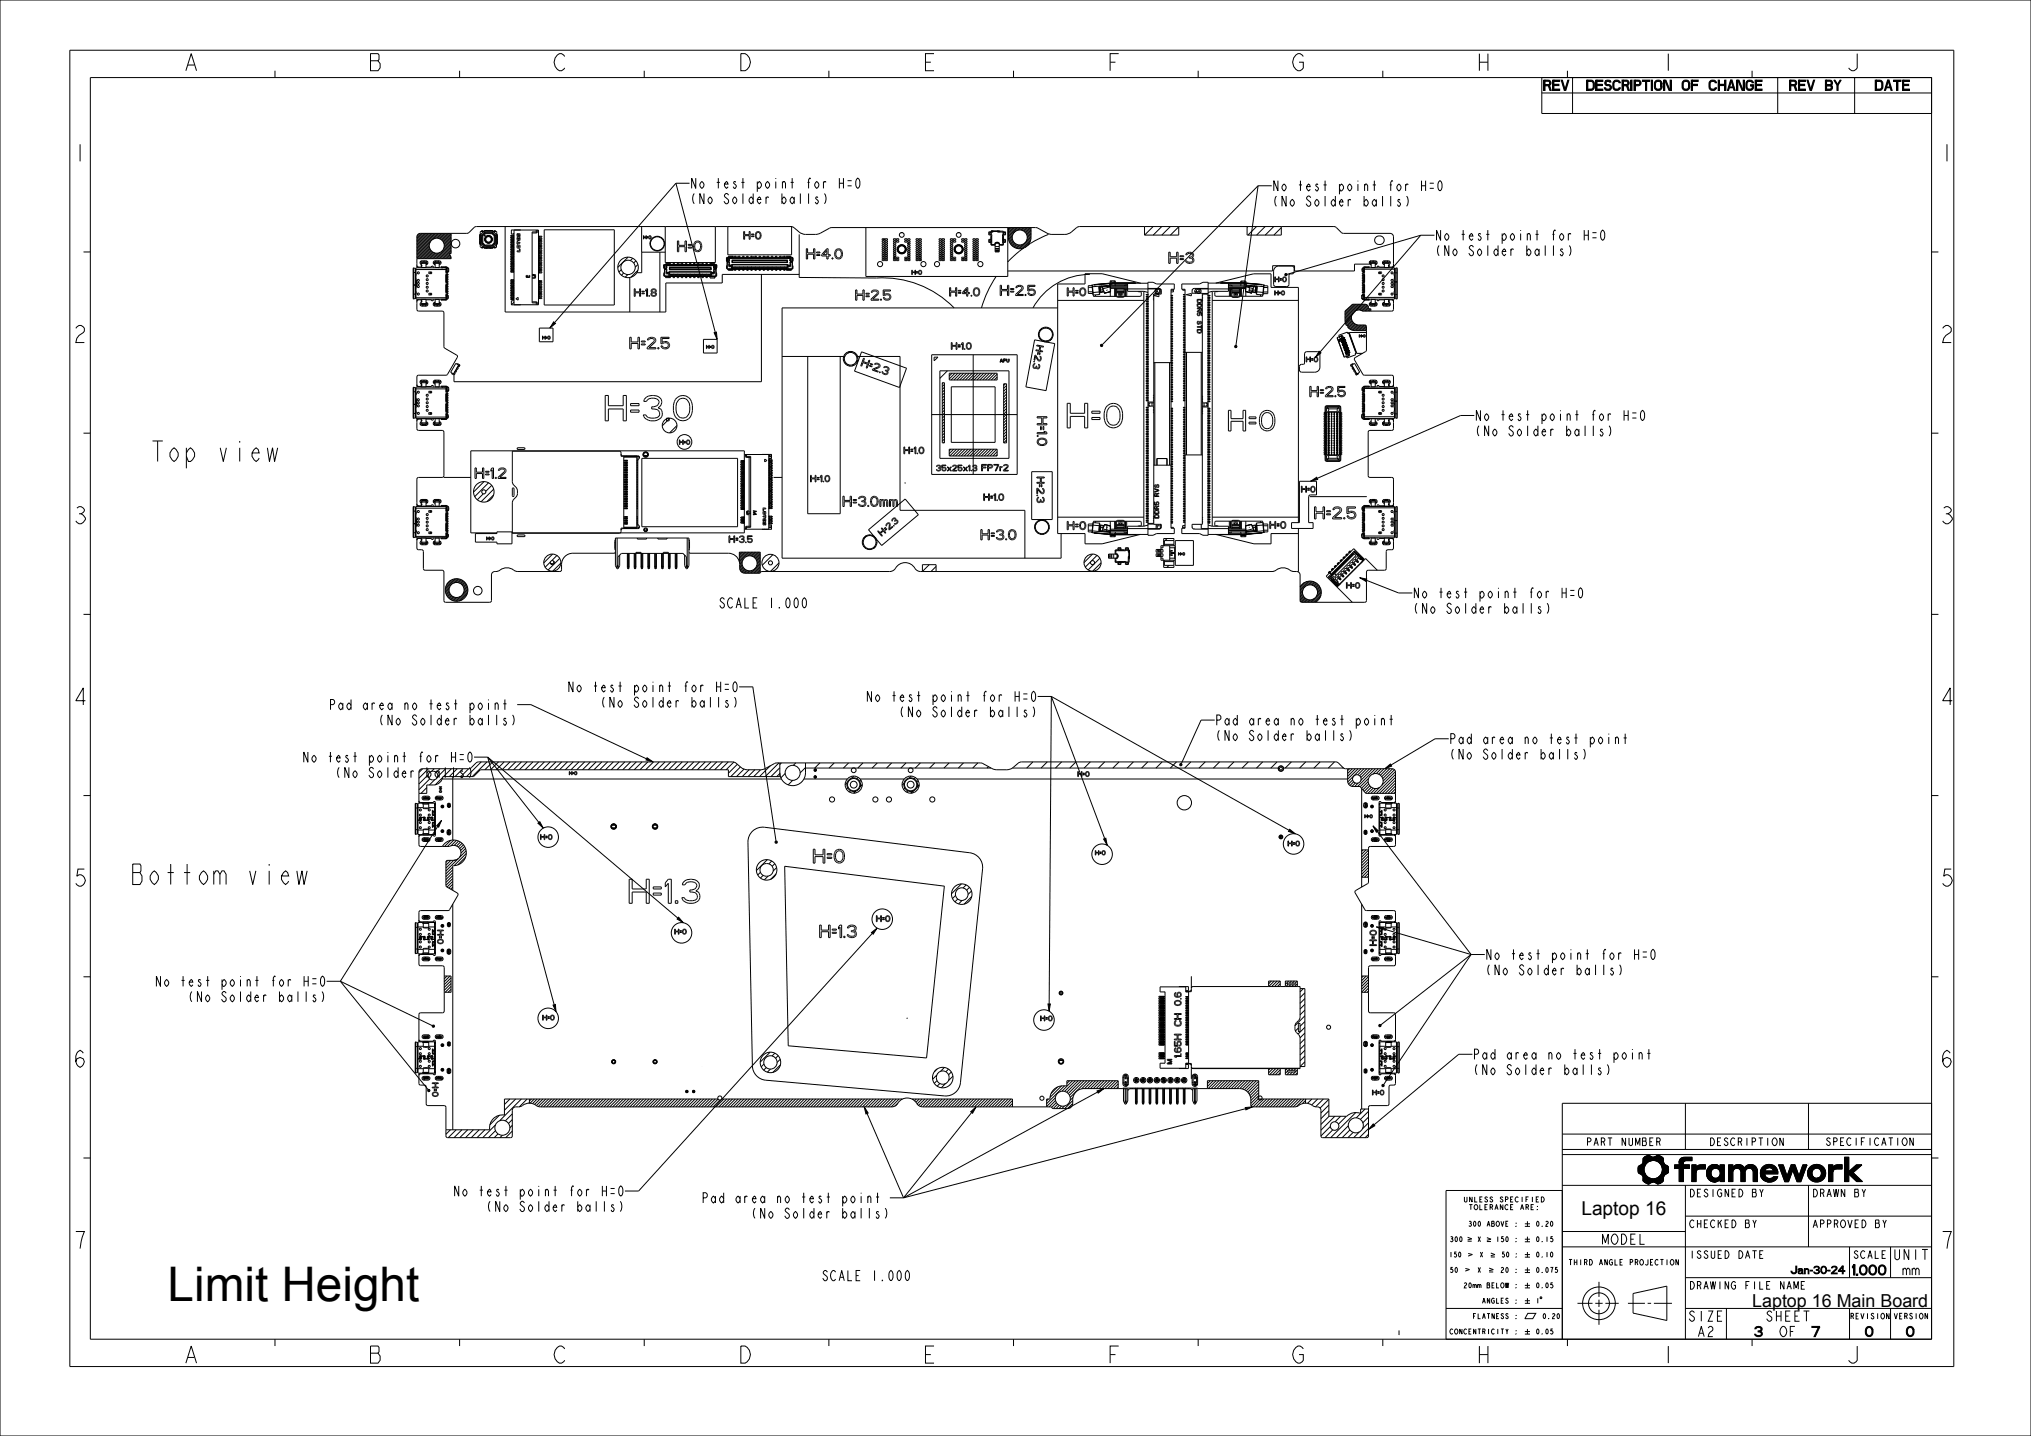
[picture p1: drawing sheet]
<svg xmlns="http://www.w3.org/2000/svg" width="594mm" height="420mm" viewBox="0 0 594 420" stroke-linecap="round" stroke-linejoin="round" font-family="sans-serif">
<defs><g id="words">
<text font-size="14" x="49" y="380.6">Limit Height</text>
<g font-size="7.8">
<text x="43.7" y="135">Top view</text>
<text x="37.9" y="258.7">Bottom view</text>
</g>
<g font-size="6.5">
<text x="53.4" y="20.7">A</text>
<text x="107.4" y="20.7">B</text>
<text x="161.4" y="20.7">C</text>
<text x="215.4" y="20.7">D</text>
<text x="269.4" y="20.7">E</text>
<text x="323.4" y="20.7">F</text>
<text x="377.4" y="20.7">G</text>
<text x="431.4" y="20.7">H</text>
<text x="485.4" y="20.7">I</text>
<text x="539.4" y="20.7">J</text>
<text x="20.9" y="47.2">1</text>
<text x="566.9" y="47.2">1</text>
<text x="20.9" y="100.2">2</text>
<text x="566.9" y="100.2">2</text>
<text x="20.9" y="153.2">3</text>
<text x="566.9" y="153.2">3</text>
<text x="20.9" y="206.2">4</text>
<text x="566.9" y="206.2">4</text>
<text x="20.9" y="259.2">5</text>
<text x="566.9" y="259.2">5</text>
<text x="20.9" y="312.2">6</text>
<text x="566.9" y="312.2">6</text>
<text x="20.9" y="365.2">7</text>
<text x="566.9" y="365.2">7</text>
<text x="53.4" y="398.7">A</text>
<text x="107.4" y="398.7">B</text>
<text x="161.4" y="398.7">C</text>
<text x="215.4" y="398.7">D</text>
<text x="269.4" y="398.7">E</text>
<text x="323.4" y="398.7">F</text>
<text x="377.4" y="398.7">G</text>
<text x="431.4" y="398.7">H</text>
<text x="485.4" y="398.7">I</text>
<text x="539.4" y="398.7">J</text>
</g>
<text font-size="5.6" x="462.5" y="355.4">Laptop 16</text>
<text font-size="5.2" x="512.4" y="382.3">Laptop 16 Main Board</text>
<g font-size="3.9">
<text x="451.5" y="26.4">REV</text>
<text x="462.3" y="26.4">DESCRIPTION OF CHANGE</text>
<text x="523.3" y="26.4">REV BY</text>
<text x="548.4" y="26.4">DATE</text>
<text x="201.7" y="55.1">No test point for H=0</text>
<text x="201.7" y="59.6">(No Solder balls)</text>
<text x="371.9" y="55.8">No test point for H=0</text>
<text x="371.9" y="60.3">(No Solder balls)</text>
<text x="419.5" y="70.3">No test point for H=0</text>
<text x="419.5" y="74.8">(No Solder balls)</text>
<text x="431.2" y="123">No test point for H=0</text>
<text x="431.2" y="127.5">(No Solder balls)</text>
<text x="210.4" y="177.8">SCALE 1.000</text>
<text x="413" y="174.9">No test point for H=0</text>
<text x="413" y="179.4">(No Solder balls)</text>
<text x="165.8" y="202.4">No test point for H=0</text>
<text x="96.1" y="207.6">Pad area no test point</text>
<text x="175.4" y="206.9">(No Solder balls)</text>
<text x="253.1" y="205.2">No test point for H=0</text>
<text x="262.7" y="209.7">(No Solder balls)</text>
<text x="110.5" y="212.1">(No Solder balls)</text>
<text x="355.3" y="212.1">Pad area no test point</text>
<text x="355.3" y="216.6">(No Solder balls)</text>
<text x="423.7" y="217.6">Pad area no test point</text>
<text x="88.2" y="222.9">No test point for H=0</text>
<text x="97.8" y="227.4">(No Solder balls)</text>
<text x="423.7" y="222.1">(No Solder balls)</text>
<text x="434.2" y="280.7">No test point for H=0</text>
<text x="434.2" y="285.2">(No Solder balls)</text>
<text x="45.1" y="288.5">No test point for H=0</text>
<text x="54.7" y="293">(No Solder balls)</text>
<text x="430.6" y="309.8">Pad area no test point</text>
<text x="430.6" y="314.3">(No Solder balls)</text>
<text x="132.4" y="349.9">No test point for H=0</text>
<text x="205.1" y="351.8">Pad area no test point</text>
<text x="142" y="354.4">(No Solder balls)</text>
<text x="219.5" y="356.3">(No Solder balls)</text>
<text x="468.3" y="363.9">MODEL</text>
<text x="553.7" y="368.4">UNIT</text>
<text x="240.5" y="374.6">SCALE 1.000</text>
<text x="539.6" y="372.9">1.000 mm</text>
<text x="493.7" y="386.4">SIZE</text>
<text x="516.3" y="386.4">SHEET</text>
<text x="496.3" y="390.9">A2</text>
<text x="513" y="390.9">3</text>
<text x="520.3" y="390.9">OF</text>
<text x="529.9" y="390.9">7</text>
<text x="545.5" y="390.9">0</text>
<text x="557.5" y="390.9">0</text>
</g>
<g font-size="2.9">
<text x="464.1" y="335.1">PART NUMBER</text>
<text x="500.1" y="335.1">DESCRIPTION</text>
<text x="534.1" y="335">SPECIFICATION</text>
<text x="493.9" y="350.1">DESIGNED BY</text>
<text x="529.9" y="350.1">DRAWN BY</text>
<text x="493.9" y="359.1">CHECKED BY</text>
<text x="529.9" y="359.1">APPROVED BY</text>
<text x="493.9" y="368.1">ISSUED DATE</text>
<text x="542" y="368.1">SCALE</text>
<text x="493.9" y="377.1">DRAWING FILE NAME</text>
<text x="520.2" y="372.6">Jan-30-24</text>
</g>
<g font-size="2.1">
<text x="459" y="370">THIRD ANGLE PROJECTION</text>
<text x="541.1" y="385.8">REVISION</text>
<text x="553.9" y="385.8">VERSION</text>
</g>
<g font-size="2">
<text x="428.2" y="351.6">UNLESS</text>
<text x="429.7" y="353.8">TOLERANCE</text>
<text x="438.5" y="351.6">SPECIFIED</text>
<text x="444.3" y="353.8">ARE:</text>
<text x="429.6" y="358.7">300 ABOVE :</text>
<text x="449" y="358.7">0.20</text>
<text x="424.4" y="363.2">300</text>
<text x="432.3" y="363.2">X</text>
<text x="437.5" y="363.2">150 :</text>
<text x="449" y="363.2">0.15</text>
<text x="424.2" y="367.7">150</text>
<text x="432.9" y="367.7">X</text>
<text x="439.1" y="367.7">50 :</text>
<text x="449" y="367.7">0.10</text>
<text x="424.4" y="372.2">50</text>
<text x="428.3" y="376.7">20mm BELOW :</text>
<text x="432.3" y="372.2">X</text>
<text x="438.9" y="372.2">20 :</text>
<text x="449" y="372.2">0.075</text>
<text x="449" y="376.7">0.05</text>
<text x="433.6" y="381.2">ANGLES :</text>
<text x="449" y="381.2">1</text>
<text x="431" y="385.7">FLATNESS :</text>
<text x="451" y="385.7">0.20</text>
<text x="424.4" y="390.2">CONCENTRICITY :</text>
<text x="449" y="390.2">0.05</text>
</g>
</g></defs>
<g fill="#000">
<path d="M481.8 338l.5-.1zM480.5 339.8l2.6-.4-1 .4-.9 1-1.8 .2 .9-.5zM481 338.4l1.3-.5 .7 .4zM480.9 338.5l2.3-.1zM480.7 338.7l2.5-.3 3 .1 .3 .5-6 .8zM483.1 339.4l3.4-.4v.8l-1.4 .1-1-.4zM484 338.3l.8-.4 .5 .1zM483.5 338.5l1.8-.5 .9 .5zM485.1 339.9l1.4 .1zM491.1 340l1.3-.1-1.3 .8zM491.1 339.9l1.4-.2zM491.1 339.7l1.5-.1z"/>
<path d="M491.5 338.9l1-.4h2.4v1h-3.7zM491.1 339.6l1.6-.1zM491.2 339.5h1.9zM479.2 343l1.8-.1 .1 .3-1.1 .3zM479.3 341.1l1.9-.3-.4 1.1 .2 1-1.8 .1-.1-1zM480 343.5l1.1-.3 1.1 1.2-1.7 .8v-1.1zM481.9 346.3l.5-.1zM481.1 345.9l2-.1-1.2 .5zM481 345.8l2.5-.1zM480.5 345.2l1.7-.8 .9 .3 3.4 .5-.3 .5-5.2 .1zM483.7 345.7h2.5l-1.5 .5zM484.7 346.2l1.2-.3-.8 .4z"/>
<path d="M483.9 344.7l1.1-.4h1.5v.9zM485 344.3l1.6-.2zM485.3 340.1h1.3zM485.1 344.2l1.5-.2zM485.4 340.2h1.2zM485.3 344.1l1.4-.2zM485.5 340.3l1.1-.1 .1 .2zM485.5 343.9l1.3-.2-1.4 .3zM485.7 340.5h1.1l-1 .1zM485.7 343.7l1.3-.1-1.5 .3zM485.8 340.6l1-.1 .9 .5-1.7 .1zM486 343.2l1.8-.1-.8 .5-1.3 .1z"/>
<path d="M486 341.1h1.8l-1.7 .2zM486 343l1.9-.1-.1 .2-1.8 .1zM486.1 341.3l1.7-.2 .1 .2-1.8 .2zM486.1 342.9l1.8-.1-1.9 .2zM486.1 341.5l1.8-.2v.2l-1.7 .2zM486.1 342.7l1.9-.1-.1 .2-1.8 .1zM486.2 341.7l1.7-.2 .1 .2-1.8 .2zM486.2 342.5l1.8-.2v.3l-1.9 .1zM486.2 341.9l1.8-.2v.4l-1.8 .2zM486.2 342.3l1.8-.2v.2l-1.8 .2zM489.8 340.7h1.3l1.3-.7v.7l-2.6 1zM489.8 341.7l2.6-1h1.7v1h-1.7v3.9h-1.3v-3.9z"/>
<path d="M496.1 342.5l-.1 3.1h-1.2zM494.8 340.7h1.2v.8l.9-.7 1.9-.1v1.2h-1.8l-.7 .4-1.5 3.3zM499.6 341.5l2.2 .2-2.4 .1zM499.1 343.4l1.3-.3v.3l-1.2 .2zM499.1 342.9l1.3-.1v.3l-1.3 .3zM499.2 343.6l1.2-.2v.2l-1.2 .2zM499.2 342.7l1.3-.1-.1 .2-1.3 .1zM499.2 343.8l1.2-.2 .1 .2-1.3 .1zM499.2 342.5l1.4-.1-.1 .2-1.3 .1zM499.2 343.9l1.3-.1 .1 .2-1.3 .1zM499.2 342.3l1.5-.1-.1 .2-1.4 .1zM499.3 344.1l1.3-.1 .1 .1-1.3 .2z"/>
<path d="M499.3 342.2l1.5-.1-1.6 .2zM499.4 342l1.6-.1-.2 .2-1.5 .1zM499.4 344.3l1.3-.2 .3 .3-1.6 .1zM499.4 344.5h1.7l-1.6 .1zM499.4 341.8l2.2-.1-2.2 .3zM500.7 340.7h1.3zM501.2 345.7h.6zM499.5 344.6l1.6-.1a1.32 1.32 0 0 0 1.9-.7l.1 1zM500.9 345.6h1.2zM500.4 340.8h1.9zM499.9 341.1l.5-.3h1.9l.5 .2zM500.4 345.4h2.1l-1.6 .2z"/>
<path d="M500.2 345.4l2.5-.1zM499.8 341.3l3-.3 .1 .2zM499.9 345.1h3l-.2 .2-2.5 .1zM499.8 341.3h3.2l-3.3 .1zM499.8 345l3.2-.1zM499.7 341.4h3.4l-3.5 .1zM499.6 344.8h3.5l-3.3 .2zM503.1 340.7h1.2v4.9h-1.2l-.1-1.8a1.6 1.6 0 0 0-.5-1.9l.6-.5zM499.6 341.5l3.5-.1-.6 .5zM505.6 340.7h1.2v4.9h-1.2zM507.9 341.7h3.7a1.18 1.18 0 0 0-1.2 1.3v2.6h-1.2v-2.6a1.15 1.15 0 0 0-1.3-1.3zM507.1 341.1a1.95 1.95 0 0 1 3 .5l-2.4 .1-.8 .7-.1-.9z"/>
<path d="M510.6 341.1a2.02 2.02 0 0 1 3.3 1l-1.3 .1-.7-.5h-1.7zM512.6 342.2l1.3-.1 .1 3.5h-1.2zM514.9 343.7l1.2-.1 .1 .2-1.2 .1zM515 342.3l1.3-.2-.1 .3-1.3 .1zM515 343.9l1.2-.1 .1 .1-1.3 .2zM515 342.1l1.4-.1-1.4 .3zM515 344.1l1.3-.2 .1 .3-1.3 .1zM515.1 342l1.4-.2-1.5 .3zM515.1 344.3h1.5l-1.4 .2zM515.2 341.8l1.6-.1-1.7 .3zM515.2 344.5l1.4-.2 .2 .2-1.5 .1zM515.3 341.6l2-.1-2.1 .3z"/>
<path d="M515.3 344.6h1.8l-1.7 .2zM515.5 341.4a2.62 2.62 0 0 1 4.3 .8l-1.2 .1-.3-.5-.7-.3-2.3 .1zM515.4 344.8l2.1-.1zM516.9 345.6h1.5zM515.4 344.8l2.4-.1 .9-.5h1.2l-.4 .7-3.8 .1zM514.9 342.5l5 .1 .1 .7h-3.9v.3l-1.2 .1zM515.7 345l3.8-.1-1.1 .7h-1.5zM518.6 342.3l1.2-.1 .1 .4-1.2-.1zM520.2 340.7h1.3l1.2 3.3-.7 1.6zM523.9 340.7h1.1l1.2 3.3 2.3-3.3-1.8 4.9h-1.1l-1.3-3.4-1.2 3.4h-1.1zM527.3 340.7h1.2l-2.3 3.3zM528.7 343.3l1.2-.2v.3l-1.2 .2z"/>
<path d="M528.7 342.9l1.3-.1-.1 .3-1.2 .2zM528.7 343.6l1.2-.2 .1 .2-1.3 .2zM528.7 342.7l1.3-.1v.2l-1.3 .1zM528.7 343.8l1.3-.2 .1 .2-1.3 .1zM528.7 342.5l1.4-.1-.1 .2-1.3 .1zM528.8 343.9l1.3-.1 .1 .2-1.3 .1zM528.8 342.3l1.4-.1-.1 .2-1.4 .1zM528.9 344.1l1.3-.1 .1 .1-1.4 .2zM528.9 342.2l1.5-.2-.2 .2-1.4 .1zM528.9 344.3l1.4-.2 .2 .3-1.5 .1zM528.9 342l1.8-.2-1.8 .4zM529 344.5h1.8l-1.7 .1z"/>
<path d="M529 341.8l2.2-.1-2.3 .3zM529.4 341.4a2.69 2.69 0 0 1 4.4 .9l-1.2 .2a1.33 1.33 0 0 0-1.4-.8l-2.2 .1zM529.1 344.6h4.4a2.74 2.74 0 0 1-4.4 0zM532.6 342.5l1.2-.2 .1 1-.2 1-.2 .3h-2.1a1.47 1.47 0 0 0 1.2-2.1zM536.1 342.5l-.1 3.1h-1.2zM534.8 340.7h1.2v.8l.9-.7 1.8-.1v1.2h-1.7l-.8 .4-1.4 3.3zM539.5 338.5h1.2v4.2l2.2-2h1.6l-2.6 2.3 2.8 2.6h-1.7l-2.3-2.2v2.2h-1.2z"/>
</g>
<g fill="none" stroke="#000" stroke-width=".29">
<path d="M0 0h594v420h-594zM20.4 14.7h551v385h-551zM26.4 22.7h538.5v369h-538.5zM80.4 20.7v2M134.4 20.7v2M188.4 20.7v2M242.4 20.7v2M296.4 20.7v2M350.4 20.7v2M404.4 20.7v2M450.9 22.7v10.5h114M450.9 27.2h114"/>
<path d="M458.4 20.7v2M459.9 22.7v10.5M512.4 20.7v2M519.9 22.7v10.5M542.4 22.7v10.5M24.4 73.7h2M564.9 73.7h2M24.4 126.7h2M564.9 126.7h2M24.4 179.7h2M564.9 179.7h2M24.4 232.7h2"/>
<path d="M564.9 232.7h2M24.4 285.7h2M564.9 285.7h2M24.4 338.7h2M456.9 331.7h108M456.9 336.2h108M456.9 337.7h108M480.5 339.8l2.6-.4-1 .4-.9 1-1.8 .2 .9-.5zM480.7 338.7l2.5-.3 3 .1 .3 .5-6 .8zM480.9 338.5l2.3-.1zM481 338.4l1.3-.5 .7 .4zM481.8 338l.5-.1z"/>
<path d="M483.1 339.4l3.4-.4v.8l-1.4 .1-1-.4zM483.5 338.5l1.8-.5 .9 .5zM484 338.3l.8-.4 .5 .1zM485.1 339.9l1.4 .1zM491.1 340l1.3-.1-1.3 .8zM491.1 339.9l1.4-.2zM491.1 339.7l1.5-.1zM491.1 339.6l1.6-.1zM491.2 339.5h1.9zM491.5 338.9l1-.4h2.4v1h-3.7zM492.9 322.7v13.5M528.9 322.7v13.5"/>
<path d="M539.5 338.5h1.2v4.2l2.2-2h1.6l-2.6 2.3 2.8 2.6h-1.7l-2.3-2.2v2.2h-1.2zM564.9 338.7h2M564.9 322.7h-108v69M446 357.9h1.5M446 358.7h1.5M446.7 357.2v1.5M456.9 346.7h108M456.9 348.2h-34v43.5M479.2 343l1.8-.1 .1 .3-1.1 .3zM479.3 341.1l1.9-.3-.4 1.1 .2 1-1.8 .1-.1-1zM480 343.5l1.1-.3 1.1 1.2-1.7 .8v-1.1zM480.5 345.2l1.7-.8 .9 .3 3.4 .5-.3 .5-5.2 .1z"/>
<path d="M481 345.8l2.5-.1zM481.1 345.9l2-.1-1.2 .5zM481.9 346.3l.5-.1zM483.7 345.7h2.5l-1.5 .5zM483.9 344.7l1.1-.4h1.5v.9zM484.7 346.2l1.2-.3-.8 .4zM485 344.3l1.6-.2zM485.1 344.2l1.5-.2zM485.3 340.1h1.3zM485.3 344.1l1.4-.2zM485.4 340.2h1.2zM485.5 340.3l1.1-.1 .1 .2z"/>
<path d="M485.5 343.9l1.3-.2-1.4 .3zM485.7 340.5h1.1l-1 .1zM485.7 343.7l1.3-.1-1.5 .3zM485.8 340.6l1-.1 .9 .5-1.7 .1zM486 343.2l1.8-.1-.8 .5-1.3 .1zM486 341.1h1.8l-1.7 .2zM486 343l1.9-.1-.1 .2-1.8 .1zM486.1 341.3l1.7-.2 .1 .2-1.8 .2zM486.1 342.9l1.8-.1-1.9 .2zM486.1 341.5l1.8-.2v.2l-1.7 .2zM486.1 342.7l1.9-.1-.1 .2-1.8 .1zM486.2 341.7l1.7-.2 .1 .2-1.8 .2z"/>
<path d="M486.2 342.5l1.8-.2v.3l-1.9 .1zM486.2 341.9l1.8-.2v.4l-1.8 .2zM486.2 342.3l1.8-.2v.2l-1.8 .2zM489.8 340.7h1.3l1.3-.7v.7l-2.6 1zM489.8 341.7l2.6-1h1.7v1h-1.7v3.9h-1.3v-3.9zM492.9 355.7h72M492.9 346.7v45M494.8 340.7h1.2v.8l.9-.7 1.9-.1v1.2h-1.8l-.7 .4-1.5 3.3zM496.1 342.5l-.1 3.1h-1.2zM499.1 342.9l1.3-.1v.3l-1.3 .3zM499.1 343.4l1.3-.3v.3l-1.2 .2zM499.2 342.7l1.3-.1-.1 .2-1.3 .1z"/>
<path d="M499.2 343.6l1.2-.2v.2l-1.2 .2zM499.2 342.5l1.4-.1-.1 .2-1.3 .1zM499.2 343.8l1.2-.2 .1 .2-1.3 .1zM499.2 343.9l1.3-.1 .1 .2-1.3 .1zM499.2 342.3l1.5-.1-.1 .2-1.4 .1zM499.3 344.1l1.3-.1 .1 .1-1.3 .2zM499.3 342.2l1.5-.1-1.6 .2zM499.4 344.3l1.3-.2 .3 .3-1.6 .1zM499.4 342l1.6-.1-.2 .2-1.5 .1zM499.4 344.5h1.7l-1.6 .1zM499.4 341.8l2.2-.1-2.2 .3zM499.5 344.6l1.6-.1a1.32 1.32 0 0 0 1.9-.7l.1 1z"/>
<path d="M499.6 344.8h3.5l-3.3 .2zM499.6 341.5l3.5-.1-.6 .5zM499.6 341.5l2.2 .2-2.4 .1zM499.7 341.4h3.4l-3.5 .1zM499.8 345l3.2-.1zM499.8 341.3l3-.3 .1 .2zM499.8 341.3h3.2l-3.3 .1zM499.9 345.1h3l-.2 .2-2.5 .1zM499.9 341.1l.5-.3h1.9l.5 .2zM500.2 345.4l2.5-.1zM500.4 345.4h2.1l-1.6 .2zM500.4 340.8h1.9z"/>
<path d="M500.7 340.7h1.3zM500.9 345.6h1.2zM501.2 345.7h.6zM503.1 340.7h1.2v4.9h-1.2l-.1-1.8a1.6 1.6 0 0 0-.5-1.9l.6-.5zM505.6 340.7h1.2v4.9h-1.2zM507.1 341.1a1.95 1.95 0 0 1 3 .5l-2.4 .1-.8 .7-.1-.9zM507.9 341.7h3.7a1.18 1.18 0 0 0-1.2 1.3v2.6h-1.2v-2.6a1.15 1.15 0 0 0-1.3-1.3zM510.6 341.1a2.02 2.02 0 0 1 3.3 1l-1.3 .1-.7-.5h-1.7zM512.6 342.2l1.3-.1 .1 3.5h-1.2zM514.9 342.5l5 .1 .1 .7h-3.9v.3l-1.2 .1zM514.9 343.7l1.2-.1 .1 .2-1.2 .1zM515 342.3l1.3-.2-.1 .3-1.3 .1z"/>
<path d="M515 343.9l1.2-.1 .1 .1-1.3 .2zM515 342.1l1.4-.1-1.4 .3zM515 344.1l1.3-.2 .1 .3-1.3 .1zM515.1 342l1.4-.2-1.5 .3zM515.1 344.3h1.5l-1.4 .2zM515.2 341.8l1.6-.1-1.7 .3zM515.2 344.5l1.4-.2 .2 .2-1.5 .1zM515.3 341.6l2-.1-2.1 .3zM515.3 344.6h1.8l-1.7 .2zM515.4 344.8l2.4-.1 .9-.5h1.2l-.4 .7-3.8 .1zM515.4 344.8l2.1-.1zM515.5 341.4a2.62 2.62 0 0 1 4.3 .8l-1.2 .1-.3-.5-.7-.3-2.3 .1z"/>
<path d="M515.7 345l3.8-.1-1.1 .7h-1.5zM516.9 345.6h1.5zM518.6 342.3l1.2-.1 .1 .4-1.2-.1zM520.2 340.7h1.3l1.2 3.3-.7 1.6zM523.9 340.7h1.1l1.2 3.3 2.3-3.3-1.8 4.9h-1.1l-1.3-3.4-1.2 3.4h-1.1zM527.3 340.7h1.2l-2.3 3.3zM528.7 342.9l1.3-.1-.1 .3-1.2 .2zM528.7 343.3l1.2-.2v.3l-1.2 .2zM528.7 342.7l1.3-.1v.2l-1.3 .1zM528.7 343.6l1.2-.2 .1 .2-1.3 .2zM528.7 342.5l1.4-.1-.1 .2-1.3 .1zM528.7 343.8l1.3-.2 .1 .2-1.3 .1z"/>
<path d="M528.8 342.3l1.4-.1-.1 .2-1.4 .1zM528.8 343.9l1.3-.1 .1 .2-1.3 .1zM528.9 342.2l1.5-.2-.2 .2-1.4 .1zM528.9 344.1l1.3-.1 .1 .1-1.4 .2zM528.9 346.7v18M528.9 342l1.8-.2-1.8 .4zM528.9 344.3l1.4-.2 .2 .3-1.5 .1zM529 341.8l2.2-.1-2.3 .3zM529 344.5h1.8l-1.7 .1zM529.1 344.6h4.4a2.74 2.74 0 0 1-4.4 0zM529.4 341.4a2.69 2.69 0 0 1 4.4 .9l-1.2 .2a1.33 1.33 0 0 0-1.4-.8l-2.2 .1zM532.6 342.5l1.2-.2 .1 1-.2 1-.2 .3h-2.1a1.47 1.47 0 0 0 1.2-2.1z"/>
<path d="M534.8 340.7h1.2v.8l.9-.7 1.8-.1v1.2h-1.7l-.8 .4-1.4 3.3zM536.1 342.5l-.1 3.1h-1.2zM428.6 371l1.2 .3-1.3 .5M429.2 363h1.2M429.2 361.9l1.2 .4-1.2 .4M429.4 366.6l1.2 .3-1.2 .5M434.9 363.1h1.1M434.9 362l1.2 .4-1.2 .4M435.5 372h1.2M435.5 370.9l1.2 .4-1.2 .4M436 367.6h1.2M436 366.5l1.2 .5-1.2 .3"/>
<path d="M446 362.4h1.5M446 363.2h1.5M446 366.9h1.5M446 367.7h1.5M446 371.4h1.5M446 372.2h1.5M446 375.9h1.5M446 376.7h1.5M446.7 361.7v1.5M446.7 366.2v1.5M446.7 370.7v1.5M446.7 375.2v1.5"/>
<path d="M446.7 379.7v1.5M450.5 379.3l.4 .1-.1 .4-.4-.1zM456.9 360.2h36M456.9 364.7h108M467.6 374.9v4.4M477.6 378.3l9.9-2.1v10l-9.9-2.1zM492.9 373.7h72M540.9 364.7v9M552.9 364.7v9M80.4 391.7v2M134.4 391.7v2M188.4 391.7v2"/>
<path d="M242.4 391.7v2M296.4 391.7v2M350.4 391.7v2M404.4 391.7v2M422.9 382.7h34M446 380.4h1.5M446 381.2h1.5M446 389.4h1.5M446 390.2h1.5M446.7 388.7v1.5M446.8 384.1h2.4l-.9 1.6h-2.3zM458.4 391.7v2"/>
<path d="M461.4 381.2h4.4M466.6 381.2h2.1M467.6 380.1v2.2M467.6 383.1v4.4M469.5 381.2h3.9M476.1 381.2h5M481.9 381.2h1M483.7 381.2h5.3M492.9 382.7h72M504.9 382.7v9M512.4 391.7v2M540.9 382.7v9"/>
<path d="M552.9 382.7v9"/>
<circle cx="338.5" cy="85.2" r=".7"/>
<circle cx="350.6" cy="85.2" r=".7"/>
<circle cx="179.5" cy="241.7" r=".7"/>
<circle cx="191.6" cy="241.7" r=".7"/>
<circle cx="467.6" cy="381.2" r="4.8"/>
<circle cx="467.6" cy="381.2" r="3.1"/>
</g>
<!-- layer: 0 -->
<g fill="none" stroke="#000" stroke-width=".29">
<path d="M480.7 338.7l.9-.6 .7-.2a1.61 1.61 0 0 0 2.4 .1l1.1 .2 .7 .8a1.61 1.61 0 0 0 1.2 2l.3 1.1-.3 1a1.61 1.61 0 0 0-1.2 2.1l-.7 .8-1.1 .2a1.61 1.61 0 0 0-2.3 0l-.5 .1a1.65 1.65 0 0 1-1.4-2.2l-.3-.4-1.1-.8v-1.3l.2-.6a1.61 1.61 0 0 0 1.2-2zM491.5 338.9l.9-.4h2.5v1h-2l-.5 .4v.8h1.7v1h-1.7v3.9h-1.3v-3.9h-1.3v-1h1.3l.1-1.1zM539.5 338.5h1.2v4.2l2.2-2h1.6l-2.6 2.3 2.8 2.6h-1.7l-2.3-2.2v2.2h-1.2zM494.8 340.7h1.2v.8l.9-.7 1.9-.1v1.2h-1.9l-.7 .5-.2 3.2h-1.2zM499.8 341.3l.8-.6 1-.1 .8 .2 .7 .6v-.7h1.2v4.9h-1.2v-.8l-.6 .6-.9 .3-.9-.1-.8-.5-.6-.9-.2-1.1 .2-1zM505.6 340.7h1.2v.8l.6-.6 .9-.3 .9 .1 .7 .6a.26 .26 0 0 0 .3 .4 .26 .26 0 0 0 .2-.4l.7-.5 .8-.2 .9 .2 .7 .4 .5 1.2v3.2h-1.2l-.1-3.1-.4-.6-.7-.2-.7 .2-.4 .6-.1 3.1h-1.2l-.1-3.1-.4-.6-.7-.2-.7 .2-.4 .6-.1 3.1h-1.2zM516.5 341.9l.6-.3h.7l.6 .3 .3 .6h-2.6zM520 343.2l-.2-1-.5-.9-.8-.5-1-.2-1.1 .1-.8 .6-.5 .8-.2 .9 .1 1 .5 .9 .8 .6 1 .2 1.7-.4 .6-.5 .3-.6h-1.2l-.6 .4h-.9l-.8-.4-.3-.9h3.9M520.2 340.7h1.3l1.2 3.3 1.2-3.3h1.1l1.2 3.3 1.1-3.3h1.2l-1.8 4.9h-1.1l-1.3-3.4-1.2 3.4h-1.1zM534.8 340.7h1.2v.8l.9-.7 1.8-.1v1.2h-1.8l-.7 .5-.2 3.2h-1.2zM409.2 389.1v1.4"/>
<circle cx="483.5" cy="342.1" r="2.68"/>
<circle cx="501.7" cy="343.2" r="1.43"/>
<circle cx="531.3" cy="343.2" r="2.62"/>
<circle cx="531.3" cy="343.2" r="1.44"/>
</g>
<!-- layer: ASSEM_MEM -->
<g fill="none" stroke="#000" stroke-width=".29">
<path d="M120.8 79.7h.8M120.9 78.3v9.2M120.9 78.3l.5 .2M121.4 78.5h.1M121.4 78.5v8.8M121.5 78.5v8.8M121.5 78.5h.1M121.6 79.7l.2 .3-.2 6.1M121.6 78.8h8.8M121.9 77.6l.2 .4 .3 .1M122.8 68.3l-.9 .9M122.9 76.7l.2-.4h1.5a.55 .55 0 0 1 .5 .5 .55 .55 0 0 1-.5 .6"/>
<path d="M122.9 76.7l.3 .7M123.2 77.5l.2 .2-.2 .2M123.2 77.6l.1 .1-.1 .2M123.2 78.2h1.4M123.2 76.7l1.4-.1 .2 .2-.2 .3-1.2-.1h-.2zM123.3 77.3l-.1 1M123.3 68.3l-1.4 1.3M123.3 76.3l-.4 .4M123.4 77.1l-.3 .2M123.4 77.1h.1M123.4 77.1l-.1 .1M123.4 77.1v-.4h1.2v1.6"/>
<path d="M123.7 68.3l-1.8 1.7M124.1 68.3l-2.2 2.1M124.2 76.3l-.3 .3M124.5 68.3l-2.6 2.6M124.6 78.1h1.5l.3-.3 .3 .5M124.9 76.4l-.2 .2M125 68.3l-3.1 3M125.1 77l-.3 .4M125.4 68.3l-3.5 3.4M125.4 79.6l.8-.1v.5h-.8zM125.5 71.9l-3.6 3.6M125.6 72.3l-3.4 3.4"/>
<path d="M125.6 71.4l-3.7 3.7M125.7 72.6l-3.1 3.1M125.8 72.9l-2.8 2.8M125.8 68.3l-3.9 3.8M125.8 79.5v.5M125.9 70.7l-4 3.9M125.9 73.1l-2.5 2.6M126.1 79.5v.5M126.1 73.4l-2.3 2.3M126.2 68.3l-4.3 4.2M126.4 73.6l-2.1 2.1M126.6 73.7l-1.9 2"/>
<path d="M126.6 68.3l-4.7 4.7M126.9 73.9l-1.8 1.8M127 76.8l-.2 .2M127 76.7l1.5-.1 .2 .2-.2 .3-1.4-.1zM127.1 68.3l-5.2 5.1M127.2 74l-1.7 1.7M127.3 78.3h.1M127.3 78.3v-1.6h1.2v1.6M127.3 78.2h1.2M127.5 68.3l-5.6 5.5M127.5 76.3l-.3 .3M127.6 74.1l-1.7 1.6"/>
<path d="M127.9 68.3l-6 5.9M128 74l-1.6 1.7M128.3 68.3l-1.7 1.7M128.4 76.3l-.3 .3M128.5 78.3h.1M128.5 73.9l-1.7 1.8M128.7 68.3l-1.4 1.4M128.9 76.6l-.2 .2M128.9 76.6l-.4-.3h-1.2a.55 .55 0 0 0-.6 .5 .55 .55 0 0 0 .6 .6M128.9 76.6v.5l-.4 .3M129.1 78v.2M129.2 68.3l-1.4 1.4"/>
<path d="M129.2 78.3h.1M129.3 78.2l.2 .1M129.6 68.3l-1.5 1.4M129.9 78.2l.1 .1M130 68.3l-1.5 1.5M130.3 78v.2M130.4 68.3l-1.6 1.6M130.4 79.6l-.1-1.3h-8.7v1.4M130.4 79.6l.1 .1M130.4 78l-.1 .3M130.4 78.7v8.4h-8.8M130.5 78.2h-1.5l-.1-.2h1.6l.3 .3v9.1l-.4 .4"/>
<path d="M130.5 78.2l.1 1.5M130.5 78.2l-.1 .2M130.6 78v.3M130.6 78.3l-.2 .1M130.6 79.4h.2M130.6 79.3h.2M130.6 79.2h.2M130.6 78.3h.1M130.8 78.2l.4 .3v.7M130.8 78.3h.1M130.8 78.3l.3 .3v.8l-.6 .1M130.8 68.3l-1.8 1.8"/>
<path d="M130.9 79.5l-.4 .2M131.2 78.4l-.2 .1M131.2 79.2l-.4 .5M131.2 79.2l-.2 .2M131.3 68.3l-2.1 2M131.5 74.3l-1.4 1.4M131.6 74.6l-1 1.1M131.7 68.3l-2.3 2.2M131.8 74.9l-.8 .8M131.9 75.2l-.5 .5M131.9 68.3v5.9l-.5-.1 .5 1.1v.5h-10M131.9 68.4l-2.3 2.3"/>
<path d="M131.9 68.8l-2.1 2.2M131.9 69.3l-2 2M131.9 69.7l-2 2M131.9 70.1l-2 2M131.9 70.5l-2.1 2.2M131.9 70.9l-4.7 4.8M131.9 71.4l-4.3 4.3M131.9 71.8l-3.9 3.9M131.9 72.2l-3.4 3.5M131.9 72.6l-3 3.1M131.9 73l-2.6 2.7M131.9 73.5l-2.2 2.2"/>
<path d="M131.9 73.9l-.2 .3M131.9 75.6l-.1 .1M140.2 69.8v.5M140.2 70.3h.1M140.2 69.8h.1M140.3 70.3v.1M140.3 69.7v.1M140.3 71.2v.2M140.3 71.4h.4l.9 .9M140.3 68.6v.2M140.3 68.6v2.8M140.5 71.4v.8l1 .1"/>
<path d="M140.5 71.6h.3M140.5 68.5h.3M140.5 68.5v3.1M140.8 67.7v-.2h.5v.2M140.8 72.3v.2h.5v-.2M140.8 72.4h.5M140.8 67.6h.5M140.8 70.9l.2 .5M140.8 69.1v1.8M140.8 70.9h.4M140.8 69.1h.4M141 68.6l-.2 .5"/>
<path d="M141 71.4l.5 .5M141 68.6l.3 .3M141.2 70.9l.1 .2M141.2 69.1v1.8M141.2 67.7v.2M141.2 72.1v.2M141.2 72.3h.4M141.2 67.8h.4M141.3 67.9l-.6 .7h-.4M141.3 67.9h.1M141.3 68.9l-.1 .2M141.3 71.1l-.3 .3"/>
<path d="M141.3 71.1l.5 .5M141.5 71.9l.5 .2M141.5 68.1l-.5 .5M141.5 68.1l.3 .3M141.5 67.7l-1 .1v.8M141.5 67.6h2.7M141.5 67.7h.1M141.5 72.4h2.7M141.5 67.6h.1M141.6 67.7h.1M141.6 72.3h-.1M141.6 72.3h.1"/>
<path d="M141.6 67.7l-.3 .2M141.6 72.6h.6M141.6 67.5v.2M141.6 68.8h.4zM141.6 72.3v.3M141.6 72.4h-.1M141.6 72.6h2.6M141.6 67.5h2.6M141.6 68.3l2.2-.2 .8 .7 .1 2.1-.6 .8-2.1 .2-.8-.6-.2-2.2zM141.8 68.8v.4M141.8 69.2h.1M141.8 71.6l.2 .1"/>
<path d="M141.8 68.4l-.5 .5M141.8 71.6l-.3 .3M142 67.9l-.5 .2M142 68.3l-.2 .1M142 67.9v.4M142 71.7v.4M142 72.1h1.8M142 71.7h1.8M142 68.3h1.8M142 67.9h1.8M142.2 67.4l-.6 .1M142.2 72.6h.1"/>
<path d="M142.2 72.6h.3M142.2 67.4h.3M142.2 67.4h.1M142.5 67.4h.1M142.5 67.4h.7M142.5 72.6h.7M142.5 72.6h.1M143.2 72.6h.1M143.2 72.6h.4M143.2 67.4h.4M143.2 67.4h.1M143.5 67.4h.1"/>
<path d="M143.6 67.4l.6 .1M143.6 72.6h-.1M143.8 67.9l.5 .2M143.8 68.3l.2 .1M143.8 67.9v.4M143.8 71.7v.4M144 71.6l-.2 .1M144 71.6l.3 .3M144 68.4l.5 .5M144.2 67.5v.3l.3 .1M144.2 72.6h-.6M144.2 72.4h.1"/>
<path d="M144.2 67.6h.1M144.2 72.3h.3M144.2 67.8h.3M144.2 72.3h.1M144.2 67.7h.1M144.2 67.7l1 .1 .1 .8M144.2 67.6v.1M144.2 72.3v.1M144.3 71.9l-.5 .2M144.3 68.1l-.3 .3M144.3 68.1l.4 .5M144.5 68.9v.2"/>
<path d="M144.5 71.1l-.5 .5M144.5 71.1l.2 .3M144.5 67.7v-.2h.5v.2M144.5 72.3v.2h.5v-.2M144.5 72.4h.5M144.5 67.6h.5M144.5 67.9l.6 .7h.3M144.5 67.9h.1M144.5 67.7v.2M144.5 72.1v.2M144.5 70.9v.2M144.5 69.1v1.8"/>
<path d="M144.5 70.9h.4M144.5 69.1h.4M144.7 68.6l.2 .5M144.7 68.6l-.2 .3M144.7 71.4l-.4 .5M144.9 70.9l-.2 .5M144.9 69.1v1.8M145 68.5h.3M145 71.6h.2M145.2 68.5v3.8h-1M145.4 68.6v2.8M145.4 71.4h-.3l-.6 .7-.3 .1v.4"/>
<path d="M145.4 68.6l.1 .2M145.5 71.2l-.1 .2M145.5 69.7v.1M145.5 70.3v.1M145.5 70.3h.1M145.5 69.8h.1M145.5 69.8v.5M147.7 66.3v25h47v-8.5h16.5v-2.5h22.5M149.4 79.6h.9M149.4 79.1h.9M149.4 78.6h.9M149.4 78.1h.9"/>
<path d="M149.4 77.6h.9M149.4 77.1h.9M149.4 76.6h.9M149.4 76.1h.9M149.4 75.6h.9M149.4 75.1h.9M149.4 74.6h.9M149.4 74.1h.9M149.4 73.6h.9M149.4 73.1h.9M149.4 72.6h.9M149.4 72.1h.9"/>
<path d="M149.4 71.6h.9M149.4 71.1h.9M149.4 70.6h.9M149.4 70.1h.9M149.4 69.6h.9M149.4 69.1h.9M149.6 67.3v1.2h.7M149.6 67.3h7.9v21.8l-7.9 .1M149.6 67.3h.1M149.7 68.8l-.3 .3M149.7 69.3l-.3 .3M149.7 69.8l-.3 .3"/>
<path d="M149.7 70.3l-.3 .3M149.7 70.8l-.3 .3M149.7 71.3l-.3 .3M149.7 71.8l-.3 .3M149.7 72.3l-.3 .3M149.7 72.8l-.3 .3M149.7 73.3l-.3 .3M149.7 73.8l-.3 .3M149.7 74.3l-.3 .3M149.7 74.8l-.3 .3M149.7 75.3l-.3 .3M149.7 75.8l-.3 .3"/>
<path d="M149.7 76.3l-.3 .3M149.7 76.8l-.3 .3M149.7 77.3l-.3 .3M149.7 77.8l-.3 .3M149.7 78.3l-.3 .3M149.7 78.8l-.3 .3M149.7 79.3l-.3 .3M150 68.9v.1M150 69.4v.1M150 69.9v.1M150 70.4v.1M150 70.9v.1"/>
<path d="M150 71.4v.1M150 71.9v.1M150 72.4v.1M150 72.9v.1M150 73.4v.1M150 73.9v.1M150 74.4v.1M150 74.9v.1M150 75.4v.1M150 75.9v.1M150 76.4v.1M150 76.9v.1"/>
<path d="M150 77.4v.1M150 77.9v.1M150 78.4v.1M150 78.9v.1M150 79.4v.1M150.3 68.8h-.9v.3M150.3 69.3h-.9v.3M150.3 69.8h-.9v.3M150.3 70.3h-.9v.3M150.3 70.8h-.9v.3M150.3 71.3h-.9v.3M150.3 71.8h-.9v.3"/>
<path d="M150.3 72.3h-.9v.3M150.3 72.8h-.9v.3M150.3 73.3h-.9v.3M150.3 73.8h-.9v.3M150.3 74.3h-.9v.3M150.3 74.8h-.9v.3M150.3 75.3h-.9v.3M150.3 75.8h-.9v.3M150.3 76.3h-.9v.3M150.3 76.8h-.9v.3M150.3 77.3h-.9v.3M150.3 77.8h-.9v.3"/>
<path d="M150.3 78.3h-.9v.3M150.3 78.8h-.9v.3M150.3 79.3h-.9v.3M150.3 68.9h-.4l.4 .1M150.3 69.4h-.4l.4 .1M150.3 69.9h-.4l.4 .1M150.3 70.4h-.4l.4 .1M150.3 70.9h-.4l.4 .1M150.3 71.4h-.4l.4 .1M150.3 71.9h-.4l.4 .1M150.3 72.4h-.4l.4 .1M150.3 72.9h-.4l.4 .1"/>
<path d="M150.3 73.4h-.4l.4 .1M150.3 73.9h-.4l.4 .1M150.3 74.4h-.4l.4 .1M150.3 74.9h-.4l.4 .1M150.3 75.4h-.4l.4 .1M150.3 75.9h-.4l.4 .1M150.3 76.4h-.4l.4 .1M150.3 76.9h-.4l.4 .1M150.3 77.4h-.4l.4 .1M150.3 77.9h-.4l.4 .1M150.3 78.4h-.4l.4 .1M150.3 78.9h-.4l.4 .1"/>
<path d="M150.3 79.4h-.4l.4 .1M150.3 67.3v21.8M150.3 68.2l-.2 .3M151.2 73.4h.7v-.6h.2v.9l-.9-.1zM151.3 71.7h.7v.8h-.7zM151.3 67.3h.1M151.4 70.8v.1M151.4 70v-.6h-.2l.1 .9h.7l.1-.9h-.2v.6M151.4 70h.1M151.4 70.8v-.2h-.2v.9h.2v-.3M151.4 68.9h.1M151.4 71.1h.1"/>
<path d="M151.4 70.9h.7v.2h-.7M151.4 70.1h.2M151.5 72.3h.1M151.5 72v.3M151.5 72h.1M151.5 72.3h.3M151.5 72h.3M151.6 70v.1M151.6 70v-.5l.1 .5M151.7 68.6v.5h-.4l-.1-.8h.2v.6M151.7 70l.1 .1M151.8 68.6h-.1"/>
<path d="M151.8 70.1h.1M151.8 68.6h.1M151.8 72h.1M151.8 72.3h.1M151.8 72v.3M151.9 68.6h.1M151.9 73.4h.1M151.9 68.6v.6h.2l-.1-.8h-.3l-.3 .5M151.9 70v.1M152.3 67.3h.1M155.6 68.1h1.2M156.8 67.3v.8"/>
<path d="M157.1 67.8l-.3 .3M157.1 67.8h-1.5v20.8h1.5M157.1 67.3v.5M157.5 69.2h.4l-.4 .1M157.5 69.7h.4l-.4 .1M157.5 70.2h.4l-.4 .1M157.5 70.7h.4l-.4 .1M157.5 71.2h.4l-.4 .1M157.5 71.7h.4l-.4 .1M157.5 72.2h.4l-.4 .1M157.5 72.7h.4l-.4 .1M157.5 73.2h.4l-.4 .1"/>
<path d="M157.5 73.7h.4l-.4 .1M157.5 74.2h.4l-.4 .1M157.5 74.7h.4l-.4 .1M157.5 75.2h.4l-.4 .1M157.5 75.7h.4l-.4 .1M157.5 76.2h.4l-.4 .1M157.5 76.7h.4l-.4 .1M157.5 77.2h.4l-.4 .1M157.5 77.7h.4l-.4 .1M157.5 78.2h.4l-.4 .1M157.5 78.7h.4l-.4 .1M157.5 79.2h.4l-.4 .1"/>
<path d="M157.5 79.7h.4l-.4 .1M157.5 69.1h1v.2h-1M157.5 69.6h1v.2h-1M157.5 70.1h1v.2h-1M157.5 70.6h1v.2h-1M157.5 71.1h1v.2h-1M157.5 71.6h1v.2h-1M157.5 72.1h1v.2h-1M157.5 72.6h1v.2h-1M157.5 73.1h1v.2h-1M157.5 73.6h1v.2h-1M157.5 74.1h1v.2h-1"/>
<path d="M157.5 74.6h1v.2h-1M157.5 75.1h1v.2h-1M157.5 75.6h1v.2h-1M157.5 76.1h1v.2h-1M157.5 76.6h1v.2h-1M157.5 77.1h1v.2h-1M157.5 77.6h1v.2h-1M157.5 78.1h1v.2h-1M157.5 78.6h1v.2h-1M157.5 79.1h1v.2h-1M157.5 79.6h1v.2h-1M157.8 69.2v.1"/>
<path d="M157.8 69.7v.1M157.8 70.2v.1M157.8 70.7v.1M157.8 71.2v.1M157.8 71.7v.1M157.8 72.2v.1M157.8 72.7v.1M157.8 73.2v.1M157.8 73.7v.1M157.8 74.2v.1M157.8 74.7v.1M157.8 75.2v.1"/>
<path d="M157.8 75.7v.1M157.8 76.2v.1M157.8 76.7v.1M157.8 77.2v.1M157.8 77.7v.1M157.8 78.2v.1M157.8 78.7v.1M157.8 79.2v.1M157.8 79.7v.1M159.2 67.2h20.5v22h-20.5zM181.7 78.9l-.7 .7M182.4 79.9l-.6 .6"/>
<path d="M183.7 75.2l-3 3M185 75.5l-.6 .7M186 76.3l-.7 .6M186.6 79l-2.1 2.1M186.6 77.4l-.8 .7M187.7 66.3v13.5h-1.4M187.7 73.8h6.9M188.2 68.9l.1 .4h.6l.1-.4v1l-.1-.4h-.6l-.1 .4zM189.2 69.2l.3 .1zM189.2 69.5l.3 .1zM189.9 69.1a.32 .32 0 0 1 .5 .3 .32 .32 0 0 1-.6 .2zM190.2 71.2l-.1 .2"/>
<path d="M192.3 69.1l-.1 .2M192.4 73.3l-.2 .1M193 73.8v17.5M194.2 79.9l-.1 .9h.4M194.2 77.5l.1 1.2M194.2 77.6h.1M194.2 77.5l-.1 .1M194.2 77.5h-.1v.9h.1M194.3 79.5l.1 1.4h14.9l.1-1.4M194.3 79h.1M194.4 77.4l-.2 .1M194.4 77.5l-.1 2.1"/>
<path d="M194.4 79.6h-.2v1l.3 .3M194.4 77.5h.1M194.4 77.4h15M194.4 71.3l-.2 .1M194.4 78.9v.1M194.4 78.8h.4M194.4 78.5h.1M194.4 77.4v1.6M194.4 78.7h.4M194.4 77.5h.4M194.6 66.3v10.5h14.6v-10.5M194.7 78.6h.1"/>
<path d="M194.7 77.4v-.4h1.4v.4M194.8 78h.2v.5h-.3v.2M194.8 77.4v1.4M194.8 77.6h.1M194.8 77.5h.8M194.8 78.8h.2l-.1 .3M194.8 79.4v.7h.8M194.9 79.1h-.1M194.9 78.8l-.1 .4 .2 .1-.1 .1M194.9 79.4l-.1 .1M194.9 78v.5M194.9 79.3v.3"/>
<path d="M194.9 77.5l-.1 .1M194.9 77.5v.5M194.9 79.6l.7 .1v-.2h12.5v.2l.7-.1M194.9 79.6h.7M194.9 77.5h.1M194.9 78.5l-.7 .1M195 77.5v.4h-.2M195 77.6h13.7M195 77.5h13.7M195.4 77.4v.1M195.5 77.4v.3h-.5M195.6 77.4v.4h12.5v-.4"/>
<path d="M195.6 79.6h.2M195.7 79.5l-.1 .8M195.8 78.3h.1M195.8 78.9h.1M195.8 78.3v.1M195.8 78.3v.6M195.8 78.4l.1 .4M195.8 78.4h12.1M195.8 79.6l.1 1.3M195.8 79.6h12.1M195.9 78.8l-.1 .1M195.9 78.8h12"/>
<path d="M196.1 77.3l-1.3 .1M196.8 77.4v-.4h.5v.4M196.9 77.4h.3M198 77v.4M198 77h.5v.4M198.1 77h-.1M198.1 70.5h.4v1.2h1.9v-1.2h.3v3.1h-.3v-1.4h-1.9v1.4h-.4zM198.1 77.4h.3M198.7 77.2v.2M198.7 77.2h.1M198.7 77.2h.3M199 77.2h.1"/>
<path d="M199 77.2v.2M199.2 77.4v-.4h.5v.4M199.3 77.4h.3M199.7 77.1l-.2 .2M200.4 77.4v-.4h.5v.4M200.5 77.4h.3M201.3 71.5h1v.2h-1zM201.3 72.3h1v.3h-1zM201.6 77.4v-.4h.5v.4M201.7 77.4h.3M202.8 77.4v-.4h.5v.4M202.9 77.4h.3"/>
<path d="M203.1 77l-.3 .3M203.3 70.7a1.38 1.38 0 0 1 1.7 .3 1.38 1.38 0 0 1 .2 1.7 1.17 1.17 0 0 1-1.4 .9 1.17 1.17 0 0 1-.9-1.2v-1zM203.5 71l.2-.1a1.25 1.25 0 0 1 1.3 .9 1.25 1.25 0 0 1-.6 1.4 1.24 1.24 0 0 1-1.3-.8 1.24 1.24 0 0 1 .4-1.4zM204 77.4v-.4h.5v.4M204.1 77.4h.3M204.5 77.3v.1M204.7 77.2v.2M204.7 77.2h.1M204.7 77.2h.3M205 77.2h.1M205 77.2v.2M205.2 77.4v-.4h.5v.4"/>
<path d="M205.3 77.4h.3M206.4 77v.4M206.4 77h.5v.4M206.5 77h-.1M206.5 77.4h.3M207.6 77.4v-.4h1.4v.4M207.7 77.4h1.2M207.9 78.8v.1M207.9 78.4v.4M207.9 78.4h.1M207.9 79.6l-.1 1.3M207.9 79.6h.2"/>
<path d="M207.9 78.9h.1M207.9 78.3v.1M208 78.2h.1M208 78.2h-12.2v.7h12.2M208 78.2v.7M208 79.5l.1 .8M208.1 79.6h.7M208.1 77.5h.9M208.1 77l-.2 .3M208.2 77.5v.2h.5M208.2 77.4v.1M208.3 77.4v.1"/>
<path d="M208.7 77.5v.4h.2M208.7 78.8v.3M208.8 77.5h.1M208.8 77.5v1l.7 .1M208.8 77.5l.1 .1M208.8 79.3v.3M208.9 79.4v.1M208.9 79.1h.1M208.9 79.4v.7h-.8M208.9 77.6v.4M208.9 77.6h.1M209 77.4l-.1 1.8-.2 .1 .2 .1"/>
<path d="M209 78.8h-.3l.2 .3M209 78.8h.3M209 78.7h.3M209 78.6h.1M209 77.5h.3M209 78h-.3v.5h.3v.2M209 78.5v.3M209.3 78.9l.1 .1M209.3 77.4l.1 1.6M209.3 78.5h.1M209.3 77.5h.1M209.4 77.4v1.3"/>
<path d="M209.4 77.5v2.1M209.4 79.6h.1v1l-.2 .3M209.4 79h.1M209.4 77.6h.1M209.5 77.5h.2v.9h-.2M209.5 79.9l.1 .9h-.3M212.5 77.8h.1M212.6 75.4v.9M212.6 75.4v1.2M212.6 78.5h.1M212.6 76.6h.1M212.6 75.5h.1"/>
<path d="M212.6 76.4v.1M212.6 76.4h.1M212.6 75.5v.9M212.7 77.4h.1M212.7 76.9h.1M212.7 75.4h.1M212.7 77.5h-.1l-.1 1.1h1.4M212.7 75.4v3.1M212.7 75.4h19M212.7 78.5l.1 .1M212.8 75.3l-.2 .1M212.8 75.3l-.1 1.6"/>
<path d="M212.8 78.7h.1M212.8 76.6h.3M212.8 76.5h.3M212.8 75.3h18.8M212.8 78.6v.2h18.8v-.2M212.9 66.3v8.2h18.6v-8.2h-92.1l-.5 .1-1.7 1.6-.7 .3h-13.6a1 1 0 0 0-1 1v8.8h1.3M213 78.8v.3h1.4v-.3M213.1 75.3v-.3h1.4v.3M213.1 78.8h1.2M213.1 76.7h.1M213.1 75.9h.3v.5h-.4v.2M213.1 75.5h.1"/>
<path d="M213.2 76.7h.2l-.2 .3M213.2 77.6h.8v-.2h16.4v.2h.8M213.2 77v.2M213.2 77.2l.2 .1-.2 .1v.6h.7M213.2 76.7v.3M213.2 75.9v.5M213.2 77.2v.4M213.2 75.4l-.1 .1M213.2 75.4v.4M213.2 77.5v.1M213.2 77.3v.2M213.2 77.5h.8"/>
<path d="M213.3 75.4h-.1M213.3 75.8v.1M213.3 76.4h-.3M213.4 75.4v.4h-.3M213.4 75.5h17.6M213.4 75.4h.6M213.4 78l.5-.1v.9M213.8 75.3v.1M213.9 75.4v.2h-.5M213.9 78.7h16.6M214 75.3v.4h16.4v-.4M214 77.5h.1"/>
<path d="M214 78.7v.1M214.1 77.4l-.2 .8M214.1 77.4l.1 .1M214.1 78.1h16.2M214.1 76.1v.7h16.2v-.7M214.1 76.1h16.2M214.1 76.1v.1M214.1 76.2h.1M214.1 76.2h16.2M214.2 76.2h.1M214.2 76.8h.1M214.2 76.2v.6"/>
<path d="M214.2 76.3v.4M214.2 76.3h16M214.2 77.5v.6M214.2 78.7v.1M214.2 77.5h16M214.2 76.7v.1M214.2 76.7h16M214.2 78.8v-.6h16v.6M214.2 78.6h.7M214.2 78.4h16M214.3 75l-.2 .2M214.3 78.1v.1"/>
<path d="M214.4 75.3l-1.2-.1-.1 1.5M214.5 78.1v.1M214.7 78.1v.1M214.8 75.3v-.3h.4v.3M214.8 78.8v.3h.4v-.3M214.9 78.1h.1M214.9 75.3h.2M214.9 78.8h.2M214.9 78.6v.1M215.1 78.6h-.2M215.1 78.6v.1M215.1 78.6h14.2"/>
<path d="M215.1 78.1h.1M215.2 78.1h-.1M215.3 78.1v.1M215.4 75.3l.1-.2 .3 .2M215.5 78.1v.1M215.7 78.1v.1M215.9 78.1v.1M216 75.3v-.3h.4v.3M216 78.8v.3h.4v-.3M216.1 78.1l-.1 .1M216.1 75.3h.2M216.1 78.8h.2"/>
<path d="M216.1 78.6v.1M216.3 78.6v.1M216.4 78.1v.1M216.5 78.1v.1M216.7 78.1v.1M216.9 78.1v.1M217.1 78.1v.1M217.2 75.3v-.3h.4v.3M217.2 78.8v.3h.4v-.3M217.3 78.1h.1M217.3 75.3h.2M217.3 78.8h.2"/>
<path d="M217.3 78.6v.1M217.5 78.6v.1M217.5 67.7h.3v.9h1.3v-.9h.3v2.3h-.3v-1.1h-1.3v1.1h-.3zM217.6 78.1v.1M217.7 78.1v.1M217.9 78.1v.1M218.1 78.1v.1M218.3 78.1v.1M218.4 75.3v-.3h.4v.3M218.4 78.8v.3h.4v-.3M218.5 78.1l-.1 .1M218.5 75.3h.2"/>
<path d="M218.5 78.8h.2M218.5 78.6v.1M218.5 75l-.1 .1M218.7 78.6v.1M218.7 78.1h.1M218.8 78.1h-.1M218.8 78.9l-.2 .2M218.9 78.1v.1M219.1 78.1v.1M219.3 78.1v.1M219.5 78.1v.1M219.6 75.3v-.3h.4v.3"/>
<path d="M219.6 78.8v.3h.4v-.3M219.7 78.1l-.1 .1M219.7 75.3h.2M219.7 78.8h.2M219.7 78.6v.1M219.8 68.4h.7v.2h-.7zM219.8 69h.7v.2h-.7zM219.9 78.6v.1M220 78.1v.1M220.1 78.1v.1M220.2 75.3l.1-.2 .3 .2M220.3 78.1v.1"/>
<path d="M220.5 78.1v.1M220.7 78.1v.1M220.8 75.3v-.3h.4v.3M220.8 78.8v.3h.4v-.3M220.9 78.1l-.1 .1M220.9 75.3h.2M220.9 78.8h.2M220.9 78.6v.1M221.1 78.6v.1M221.1 78.1h.1M221.2 78.1h-.1M221.2 67.9a1.08 1.08 0 0 1 1.4 .5 1.08 1.08 0 0 1-.3 1.4 1.08 1.08 0 0 1-1.4-.5 1.08 1.08 0 0 1 .3-1.4z"/>
<path d="M221.3 78.1v.1M221.4 68.1l.1-.1a.84 .84 0 0 1 .9 .9 .84 .84 0 0 1-.9 .8l-.4-.7zM221.5 78.1v.1M221.7 78.1v.1M221.9 78.1v.1M222 75.3v-.3h.4v.3M222 78.8v.3h.4v-.3M222.1 78.1l-.1 .1M222.1 75.3h.2M222.1 78.8h.2M222.1 78.6v.1M222.3 78.6v.1"/>
<path d="M222.4 78.1v.1M222.5 78.1v.1M222.7 78.1v.1M222.9 78.1v.1M223.1 78.1v.1M223.2 75.3v-.3h.4v.3M223.2 78.8v.3h.4v-.3M223.3 78.1h.1M223.3 75.3h.2M223.3 78.8h.2M223.3 78.6v.1M223.5 78.6v.1"/>
<path d="M223.6 78.1v.1M223.7 78.1v.1M223.8 75.3l.1-.2 .3 .2M223.9 78.1v.1M224.1 78.1v.1M224.3 78.1v.1M224.4 75.3v-.3h.4v.3M224.4 78.8v.3h.4v-.3M224.5 78.1l-.1 .1M224.5 75.3h.2M224.5 78.8h.2M224.5 78.6v.1"/>
<path d="M224.7 78.6v.1M224.7 78.1l.1 .1M224.8 78.1h.1M224.9 78.1v.1M225.1 78.1v.1M225.3 78.1v.1M225.5 78.1v.1M225.6 75.3v-.3h.4v.3M225.6 78.8v.3h.4v-.3M225.7 78.1h.1M225.7 75.3h.2M225.7 78.8h.2"/>
<path d="M225.7 78.6v.1M225.9 78.6v.1M226 78.1v.1M226.1 78.1v.1M226.3 78.1v.1M226.5 78.1v.1M226.7 78.1v.1M226.8 75.3v-.3h.4v.3M226.8 78.8v.3h.4v-.3M226.9 78.1l-.1 .1M226.9 75.3h.2M226.9 78.8h.2"/>
<path d="M226.9 78.6v.1M226.9 75l-.1 .1M227.1 78.6v.1M227.1 78.1h.1M227.2 78.1h-.1M227.2 78.9l-.2 .2M227.3 78.1v.1M227.5 78.1v.1M227.7 78.1v.1M227.9 78.1v.1M228 75.3v-.3h.4v.3M228 78.8v.3h.4v-.3"/>
<path d="M228.1 78.1l-.1 .1M228.1 75.3h.2M228.1 78.8h.2M228.1 78.6v.1M228.3 78.6v.1M228.4 78.1v.1M228.5 78.1v.1M228.6 75.3l.1-.2 .3 .2M228.7 78.1v.1M228.9 78.1v.1M229.1 78.1v.1M229.2 75.3v-.3h.4v.3"/>
<path d="M229.2 78.8v.3h.4v-.3M229.3 78.1h.1M229.3 75.3h.2M229.3 78.8h.2M229.3 78.6h.2M229.3 78.6v.1M229.5 78.6v.1M229.5 78.6h.7M229.5 78.1h.1M229.6 78.1h-.1M229.7 78.1v.1M229.9 78.1v.1"/>
<path d="M229.9 75.3v-.3h1.4v.3M230 78.8v.3h1.4v-.3M230 75.3l1.2-.1 .1 .7M230.1 78.1v.1M230.1 78.8h1.2M230.2 76.7v.1M230.2 77.5v.6M230.2 78.7v.1M230.2 76.3h.1M230.2 76.3v.4M230.2 76.8h.1M230.2 76.2v.6"/>
<path d="M230.3 76.2h-.1M230.3 76.1v.1M230.3 77.4l-.1 .1M230.3 77.4l.2 .8M230.3 77.5h.1M230.4 78.7v.1M230.4 77.5h.8M230.4 75.4h.6M230.5 75.4v.2h.5M230.6 75.3v.1M231 78l-.5-.1v.9M231 75.4v.4h.3"/>
<path d="M231.1 75.8v.1M231.1 76.4h.3M231.1 75l-.2 .2M231.1 75.4h.1M231.2 77.3v.2M231.2 77.5v.1M231.2 75.4l.1 .1M231.2 75.4v.4M231.2 77.2v.4M231.2 75.9v.5M231.2 77v.2M231.2 77.2l-.2 .1 .2 .1v.6h-.7"/>
<path d="M231.2 76.7v.3M231.2 76.7h-.2l.2 .3M231.3 75.5h.1M231.3 76.4v.3M231.3 66.3l.7 .2 2.4 1.8 1.2 .3 3.7-.1 4-1.9h59.6l4 1.9 4.5 .1 1.3-.3 2.3-1.8 .8-.2h74.3l.5 .1 1.6 1.6 .8 .3h13.5a1 1 0 0 1 1 1v8.8h-1.2M231.3 76.7h-.1M231.3 76.6h.3M231.4 76.4h-.4v-.5h.3l.1 .7M231.4 78.8l-.2 .3M231.6 78.7h.1M231.6 75.3l.2 .1M231.6 75.3l.1 1.6"/>
<path d="M231.6 76.5h-.3M231.7 78.5l-.1 .1M231.7 78.5h.1M231.7 75.4h.1M231.7 75.4v3.1M231.7 77.5h.1l.1 1.1h-1.4M231.7 77.4h.1M231.7 76.9h.1M231.7 76.6h.1M231.7 75.5h.1M231.8 78.5l-.1 .1M231.8 76.4v.1"/>
<path d="M231.8 75.5v.9M231.8 76.4h-.1M231.8 75.4v1.2M231.8 75.4v.9M231.8 77.8h.1M231.9 78.4h-.1M233.7 68.6v12.5l22.7 .2a29.3 29.3 0 0 1 22.6 8.8M235.8 72.8h.4v1.2h1.7v-1.2h.4v3h-.4v-1.4h-1.7v1.4h-.4zM238.8 73.7h1v.3h-1zM238.8 74.5h1v.2h-1zM241.8 72.8h.4v1.7h.6v.4h-.6v.9h-.4v-.9h-1.5v-.4zM241.8 73.3v1.2h-1z"/>
<path d="M243.3 75.4h.3v.4h-.3zM244.6 73a1.31 1.31 0 0 1 1.6 .2 1.31 1.31 0 0 1 .1 1.7 1.11 1.11 0 0 1-1.2 .8 1.11 1.11 0 0 1-1-1.2l.1-.9zM244.8 73.3l.1-.2a1.18 1.18 0 0 1 1.3 .9 1.18 1.18 0 0 1-.6 1.4 1.18 1.18 0 0 1-1.2-.8 1.18 1.18 0 0 1 .4-1.3zM253.2 66.6v14.3h41.5v-14.3M258 69.8h.7v.4h-.7zM258 70.4h.7v.4h-.7zM258 71h.7v.4h-.7zM258 71.6h.7v.4h-.7zM258 72.2h.7v.4h-.7zM258 72.8h.7v.4h-.7zM258 73.4h.7v.4h-.7zM258 74h.7v.4h-.7z"/>
<path d="M258 74.6h.7v.4h-.7zM258 75.2h.7v.4h-.7zM258 75.8h.7v.4h-.7zM258.1 70.4l-.1 .1M258.7 69.8l-.4 .4M258.9 69.8h.7v.4h-.7zM258.9 70.4h.7v.4h-.7zM258.9 71h.7v.4h-.7zM258.9 71.6h.7v.4h-.7zM258.9 72.2h.7v.4h-.7zM258.9 72.8h.7v.4h-.7zM258.9 73.4h.7v.4h-.7z"/>
<path d="M258.9 74h.7v.4h-.7zM258.9 74.6h.7v.4h-.7zM258.9 75.2h.7v.4h-.7zM258.9 75.8h.7v.4h-.7zM261.3 69.8h.7v.4h-.7zM261.3 70.4h.7v.4h-.7zM261.3 71h.7v.4h-.7zM261.3 71.6h.7v.4h-.7zM261.3 72.2h.7v.4h-.7zM261.3 72.8h.7v.4h-.7zM261.3 73.4h.7v.4h-.7zM261.3 74h.7v.4h-.7z"/>
<path d="M261.3 74.6h.7v.4h-.7zM261.3 75.2h.7v.4h-.7zM261.3 75.8h.7v.4h-.7zM261.7 75.2l-.4 .4M262 74.9l-.1 .1M262.2 69.8h.7v.4h-.7zM262.2 70.4h.7v.4h-.7zM262.2 75.2h.7v.4h-.7zM262.2 75.8h.7v.4h-.7zM263.5 68.1h.5M264.6 69.8h.7v.4h-.7zM264.6 70.4h.7v.4h-.7z"/>
<path d="M264.6 75.2h.7v.4h-.7zM264.6 75.8h.7v.4h-.7zM265.5 69.8h.7v.4h-.7zM265.5 70.4h.7v.4h-.7zM265.5 71h.7v.4h-.7zM265.5 71.6h.7v.4h-.7zM265.5 72.2h.7v.4h-.7zM265.5 72.8h.7v.4h-.7zM265.5 73.4h.7v.4h-.7zM265.5 74h.7v.4h-.7zM265.5 74.6h.7v.4h-.7zM265.5 75.2h.7v.4h-.7z"/>
<path d="M265.5 75.8h.7v.4h-.7zM265.9 71l-.4 .4M266.2 70.8h-.1M266.7 79h.1v.5h.8v-.5h.1v1.3h-.1v-.6h-.8v.6h-.1zM267.9 69.8h.7v.4h-.7zM267.9 70.4h.7v.4h-.7zM267.9 71h.7v.4h-.7zM267.9 71.6h.7v.4h-.7zM267.9 72.2h.7v.4h-.7zM267.9 72.8h.7v.4h-.7zM267.9 73.4h.7v.4h-.7zM267.9 74h.7v.4h-.7z"/>
<path d="M267.9 74.6h.7v.4h-.7zM267.9 75.2h.7v.4h-.7zM267.9 75.8h.7v.4h-.7zM268 79.4l.4 .1zM268 79.8l.4 .1zM268.8 69.8h.7v.4h-.7zM268.8 70.4h.7v.4h-.7zM268.8 71h.7v.4h-.7zM268.8 71.6h.7v.4h-.7zM268.8 72.2h.7v.4h-.7zM268.8 72.8h.7v.4h-.7zM268.8 73.4h.7v.4h-.7z"/>
<path d="M268.8 74h.7v.4h-.7zM268.8 74.6h.7v.4h-.7zM268.8 75.2h.7v.4h-.7zM268.8 75.8h.7v.4h-.7zM268.9 79.2a.42 .42 0 0 1 .6 .5 .42 .42 0 0 1-.7 .2zM269.5 75.9l-.4 .3M274.7 69.8h.7v.4h-.7zM274.7 70.4h.7v.4h-.7zM274.7 71h.7v.4h-.7zM274.7 71.6h.7v.4h-.7zM274.7 72.2h.7v.4h-.7zM274.7 72.8h.7v.4h-.7z"/>
<path d="M274.7 73.4h.7v.4h-.7zM274.7 74h.7v.4h-.7zM274.7 74.6h.7v.4h-.7zM274.7 75.2h.7v.4h-.7zM274.7 75.8h.7v.4h-.7zM275.5 69.8h.7v.4h-.7zM275.5 70.4h.7v.4h-.7zM275.5 71h.7v.4h-.7zM275.5 71.6h.7v.4h-.7zM275.5 72.2h.7v.4h-.7zM275.5 72.8h.7v.4h-.7zM275.5 73.4h.7v.4h-.7z"/>
<path d="M275.5 74h.7v.4h-.7zM275.5 74.6h.7v.4h-.7zM275.5 75.2h.7v.4h-.7zM275.5 75.8h.7v.4h-.7zM278 69.8h.7v.4h-.7zM278 70.4h.7v.4h-.7zM278 71h.7v.4h-.7zM278 71.6h.7v.4h-.7zM278 72.2h.7v.4h-.7zM278 72.8h.7v.4h-.7zM278 73.4h.7v.4h-.7zM278 74h.7v.4h-.7z"/>
<path d="M278 74.6h.7v.4h-.7zM278 75.2h.7v.4h-.7zM278 75.8h.7v.4h-.7zM278.8 69.8h.7v.4h-.7zM278.8 70.4h.7v.4h-.7zM278.8 75.2h.7v.4h-.7zM278.8 75.8h.7v.4h-.7zM280.2 68.1h.4M281.3 69.8h.7v.4h-.7zM281.3 70.4h.7v.4h-.7zM281.3 75.2h.7v.4h-.7zM281.3 75.8h.7v.4h-.7z"/>
<path d="M282.1 69.8h.7v.4h-.7zM282.1 70.4h.7v.4h-.7zM282.1 71h.7v.4h-.7zM282.1 71.6h.7v.4h-.7zM282.1 72.2h.7v.4h-.7zM282.1 72.8h.7v.4h-.7zM282.1 73.4h.7v.4h-.7zM282.1 74h.7v.4h-.7zM282.1 74.6h.7v.4h-.7zM282.1 75.2h.7v.4h-.7zM282.1 75.8h.7v.4h-.7zM284.6 69.8h.7v.4h-.7z"/>
<path d="M284.6 70.4h.7v.4h-.7zM284.6 71h.7v.4h-.7zM284.6 71.6h.7v.4h-.7zM284.6 72.2h.7v.4h-.7zM284.6 72.8h.7v.4h-.7zM284.6 73.4h.7v.4h-.7zM284.6 74h.7v.4h-.7zM284.6 74.6h.7v.4h-.7zM284.6 75.2h.7v.4h-.7zM284.6 75.8h.7v.4h-.7zM285.4 69.8h.7v.4h-.7zM285.4 70.4h.7v.4h-.7z"/>
<path d="M285.4 71h.7v.4h-.7zM285.4 71.6h.7v.4h-.7zM285.4 72.2h.7v.4h-.7zM285.4 72.8h.7v.4h-.7zM285.4 73.4h.7v.4h-.7zM285.4 74h.7v.4h-.7zM285.4 74.6h.7v.4h-.7zM285.4 75.2h.7v.4h-.7zM285.4 75.8h.7v.4h-.7zM289.8 71.4h.1M289.8 68h-.5v.5h.5M289.8 70.2h-.5v.5h.5"/>
<path d="M289.8 70.7h.3M289.8 70.6h.1M289.8 69.9h.1M289.8 69.8h.1M289.8 69.3h.1M289.8 69.2h.3M289.8 70h-.6v.9h.6M290.3 67.5v.1M290.3 71.7h.1M290.3 71.6v.1M290.3 71.6h.1M290.4 67.8h-1.2v.9h.6"/>
<path d="M290.4 67.6v.3M290.5 67.5v.4h-.6v.7h.2v2.4h-.2v.5l.4 .1M290.5 67.7h1.2M290.5 67.6h-.7M291 71.6h.1M291 71.5h-1.2M291 71.1h.3v-.2l.9 .2v2.5h-1.2zM291 73.3h1.2M291 72.9h1.2M291 72.7h1.2M291 72.1h1.2M291.1 71.1l1.1 .1"/>
<path d="M291.2 71.1l.1-.2h.6l.1 .2M291.6 73v.6M291.7 67.5v.4h1.7M291.7 67.6h1.7v4.1h-1.2M291.9 67.5v.1M292.2 71.1l.1 .6M292.2 71.6h.1M292.3 71.5h1.1M292.3 67.6l-2.5-.1v4.2h1.2M292.5 67.6v.2h-.7M292.9 71.6v.1M292.9 71.6l.1 .1"/>
<path d="M293 71.7h.1M293.2 70.7h.2M293.2 69.2h.2M293.4 71.5l-.5 .1M293.4 68.6h-.2v2.4h.2M293.4 70h.7v.9h-.7M293.4 70.6h.1M293.4 69.9h.1M293.4 69.8h.1M293.4 69.3h.1M293.4 68h.5v.5h-.5M293.4 70.2h.5v.5h-.5"/>
<path d="M293.4 67.8h.7v.9h-.7M293.4 71.4h.1M294.9 66.6a6.4 6.4 0 0 0 .6 4.7 3.3 3.3 0 0 0 3.7 1.3 3.3 3.3 0 0 0 2.3-3.1v-2.9M295.1 66.6l-.2 .1M295.5 66.6l-.6 .5M295.9 66.6l-1 .9M296 69.4l-.9 1M296.1 69.8l-.9 .9M296.1 68.9l-1.1 1.1M296.1 70.1l-.8 .9M296.3 70.4l-.8 .8M296.3 66.6l-1.4 1.4"/>
<path d="M296.4 70.7l-.8 .8M296.6 70.9l-.8 .8M296.8 66.6l-1.9 1.8M296.8 71.1l-.8 .8M297 71.3l-.7 .8M297.2 66.6l-2.3 2.2M297.3 71.5l-.8 .8M297.6 66.6l-2.7 2.6M297.6 71.6l-.8 .8M298 71.6l-.9 .9M298 66.6l-3.1 3M298.4 71.7l-1 .9"/>
<path d="M298.4 66.6l-.7 .7M298.9 66.6l-.7 .7M298.9 71.6l-1.2 1.1M299.3 66.6l-.7 .7M299.4 72.6l-2.3 1.8-2.4 2.2M299.7 66.6l-.8 .8M300.1 66.6l-.9 .9M300.5 66.6l-1 1M301 66.6l-1.3 1.2M301.2 71l-1.5 1.4M301.4 66.6l-1.5 1.4M301.4 70.3l-2.3 2.4"/>
<path d="M301.5 69.8l-2.9 2.9M301.5 66.8l-1.4 1.5M301.5 67.2l-1.3 1.3M301.5 67.7l-1.2 1.1M301.5 68.1l-1.1 1.1M301.5 68.5l-1.1 1.1M301.5 68.9l-1.2 1.2M301.5 69.3l-3.4 3.5M306.6 68.6l-3.3 1.5-2.7 1.6M334.7 66.3v2.5M337.3 66.3l-2.5 2.5M339.8 66.3l-2.5 2.5"/>
<path d="M341.8 73.8h.4v1.3h1.9v-1.3h.4v3.2h-.4v-1.5h-1.9v1.5h-.4zM342.3 66.3l-2.5 2.5M344.7 66.3v2.5h-10M344.7 66.3l-2.4 2.5M345.1 75.6h1.1v.3h-1.1zM345.1 74.8h1.1v.3h-1.1zM347.1 74a1.14 1.14 0 0 1 1.3-.2 1.14 1.14 0 0 1 .6 1.2l-.4 .4a.87 .87 0 0 1 .6 1 .87 .87 0 0 1-1 .6l-1.1-.2-.4-.5h.4a.98 .98 0 0 0 .9 .4 .98 .98 0 0 0 .8-.7 .8 .8 0 0 0-1-.5v-.3a.75 .75 0 0 0 1-.7l-.7-.4-1.3 .4zM364.7 66.3v2.5h10v-2.5M365 66.3l-.3 .2M367.5 66.3l-2.5 2.5M370 66.3l-2.5 2.5M372.5 66.3l-2.5 2.5"/>
<path d="M373.1 78.1l.9-.3h3.8l.6 .4 .1 1.3-.2 .4-1.3 .4v2.9l-.4 .6h-3.5l-.6-.4v-4.1l.1-.5zM374.7 66.6l-2.1 2.2M398.5 78.8l-.2 .2M398.7 78.5l-.2 .3 .2 .6M398.7 79.9h-.3v.3h.3M398.7 79.4h.2M398.7 79.3h.2M398.7 79.2h.2M398.7 79.5h-.1M398.7 78.3a.63 .63 0 0 0-.4 .7 .63 .63 0 0 0 .6 .6l.1-.1M398.7 78.5h.1M398.9 78.5h.1"/>
<path d="M398.9 78.4l.2-.2h1.3l.1-.2h-1.4l-.4 .4v9.1M398.9 78.4v1.3M398.9 78.5l.1 .1M399 79.4h-.1M399 79.4h.1M399 78v.2M399 79.2l.1 .4h-.4M399 78.4l8.8-.1v1.4M399 78.7h8.8M399 78.7v.1M399 78.4l.1 9.1M399 78.4h-.1"/>
<path d="M399.1 78v.2M399.2 78v.2M399.5 78.2v.1M399.6 78.2v.1M400.2 78.2l-.2 .1M400.4 78v.2M400.6 77.3h-4.5v2h-17.5v-1.6h-6.4v1.6h-77.5M400.8 76.7l1.4-.1 .3 .2-.2 .2-1.3 .1zM400.9 76.3l-.4 .4M401 77.1l-.3 .2M401 77.4a.55 .55 0 0 1-.5-.6 .55 .55 0 0 1 .5-.5h1.2a.55 .55 0 0 1 .6 .5 .55 .55 0 0 1-.6 .6M401 78.3h.1"/>
<path d="M401 78.2h1.2M401 78.3v-1.6h1.2v1.6M401.8 76.3l-.3 .3M402.2 78.3h.1M402.3 69.5a1.34 1.34 0 0 1 2.1-.2 1.34 1.34 0 0 1-.4 2.1 1.34 1.34 0 0 1-1.6-.3 1.34 1.34 0 0 1-.1-1.6zM402.5 76.4l-.2 .2M402.7 77l-.3 .4M403.2 79.5l.8 .1v.4h-.8zM403.4 79.5v.5M403.6 79.5v.5M403.7 79.5v.5M404.6 76.8l-.2 .2"/>
<path d="M404.9 78.1h-1.6l-.3-.3-.3 .5M404.9 76.6l-.2 .1 .1 .3h1.3M404.9 76.6l1.4 .1-.2 .4M404.9 78.2h1.4M404.9 77.4h.1M405.1 76.3l-.3 .3M406 76.3l-.3 .3M406.1 77.7l.2 .2M406.1 77.1l.2 1.2M406.1 77.1v-.4h-1.2v1.6M406.1 77.1h.1M406.3 77.4a.55 .55 0 0 0 .3-.7 .55 .55 0 0 0-.5-.4h-1.2a.55 .55 0 0 0-.6 .5 .55 .55 0 0 0 .6 .6"/>
<path d="M406.3 77.5l-.2 .2M406.3 77.6l-.2 .1M406.5 76.5l-.2 .3M407.5 77.6l-.1 .4-.4 .1M407.8 79.7l-.1 .3 .1 6.1M407.8 79.7h.1M407.8 78.5h.1M407.9 79.8h.7M407.9 78.5v8.8M408.1 78.5h-.2M408.1 78.5v8.8M408.6 78.3l-.5 .2"/>
<path d="M408.6 78.3v9.2M120.8 86h.7M120.8 83.4h1M121 83.4h.1M121.2 83.4h.1M121.4 87.3l-.5 .2M121.5 87.3h-.1M121.5 87.3h.1M121.5 86.1h.1M121.5 83.5h.3M121.5 82.4h.3M121.6 86.1v1.4h8.7l.1-1.3h.4"/>
<path d="M121.7 82.6l.1 .2M121.7 82.5v.1M121.7 82.5h.1M122.4 87.7l-.3 .1-.2 .4M123.2 89l-.3 .3M123.2 87.7h-1.3v2.8l.3 .4 7.1 .1 .5 .2 .1 10.4 3.7 2.3 .2 .5-3.2 5.3-8.5 .2-.2 3.1h1.3M123.2 87.5l.2 1.3M123.2 87.9l.2 .2-.2 .2 .1-.2-.1-.2M123.2 87.6h1.4M123.2 88.8l1.4-.1 .2 .3-.2 .2h-1.2zM123.4 88.7h.1M123.8 89.2l-.3 .3"/>
<path d="M124.6 88.4a.55 .55 0 0 1 .5 .6 .55 .55 0 0 1-.5 .5h-1.2a.55 .55 0 0 1-.5-.4 .55 .55 0 0 1 .3-.6M124.6 87.5v1.6h-1.2v-.3M124.7 89.2l-.4 .3M125.1 88.8l-.3 .2M125.4 85.8h.8v.5l-.8-.1zM125.8 85.8v.5M126.1 85.8v.5M126.7 87.5l-.3 .5-.3-.3h-1.5M127.1 88.5l-.4 .3M127.1 88.8l1.4-.1 .2 .3-.2 .2h-1.2l-.3-.2zM127.2 89.2l-.2 .2M127.3 87.5v1.6h1.2v-1.6"/>
<path d="M127.3 88.4a.55 .55 0 0 0-.6 .6 .55 .55 0 0 0 .6 .5h1.2a.55 .55 0 0 0 .5-.5 .55 .55 0 0 0-.5-.6M127.3 87.6h1.2M128 89.2l-.3 .3M128.5 87.5h.1M128.7 88.5l-.2 .2M129 89.1l-.4 .4M129.1 87.6v.2M129.5 87.5l-.2 .1M129.9 87.5v.1M130.2 87.6v.2M130.3 87.6v.2M130.4 87.6l-1.5 .1 1.5 .1"/>
<path d="M130.4 87.2l.2 .1M130.4 87.4l.2 .1M130.5 87.6v.2M130.5 86.5h.4l.1 .5M130.5 86.3l.1-.1a.64 .64 0 0 1 .6 .6 .64 .64 0 0 1-.4 .7M130.5 85.4h.1M130.5 85.2h.1M130.5 84.9h.1M130.5 84.7h.1M130.5 84.4h.1M130.5 84.2h.1M130.5 83.9h.1"/>
<path d="M130.5 83.7h.1M130.5 83.4h.1M130.5 82.4h.1M130.5 82.2h.1M130.5 81.9h.1M130.5 81.7h.1M130.5 81.4h.1M130.5 81.2h.1M130.5 80.9h.1M130.5 80.7h.1M130.5 80.4h.1M130.6 87.4l-.1 .1"/>
<path d="M130.6 87.3h.1M130.6 87.4l-.2 .2M130.6 80.3v2.3M130.6 83.2v2.4M130.6 86.2v1.2M130.6 86.6h.2M130.6 86.5h.2M130.6 86.2h.2M130.6 85.5h.2M130.6 83.3h.2M130.6 82.6h.2M130.6 84.9h.1"/>
<path d="M130.8 80.3h-.4v2.3l.6 .1v.2h-.2M130.8 83.2l-.4 .1v2.2l.4 .1M130.8 80.2h.2v.2h-.2M130.8 80.7h.2v.2h-.2M130.8 81.2h.2v.2h-.2M130.8 81.7h.2v.2M130.8 82.2h.2v.2h-.2M130.8 83.2h.2v.2h-.2M130.8 83.7h.2v.2h-.2M130.8 84.2h.2v.2h-.2M130.8 84.7h.2v.2h-.2M130.8 85.2h.2v.2h-.2"/>
<path d="M130.8 85.7h.2v.2h-.2M130.8 81.9h.2M130.8 87.3h.1M130.8 84.7h.1M130.9 86.3l-.1 .1M131 81.2l-.2 .1M131 83.7l-.2 .1M131 87l-.2 .3M131 82.7l-.1 .2M131 80.2l-.1 .2M131 81.9h.1M131 85.3l-.1 .1"/>
<path d="M131.1 86.8l-.1 .2M149.4 87.6h.9M149.4 87.1h.9M149.4 86.6h.9M149.4 86.1h.9M149.4 85.6h.9M149.4 85.1h.9M149.4 84.6h.9M149.4 84.1h.9M149.4 83.6h.9M149.4 83.1h.9M149.4 82.6h.9"/>
<path d="M149.4 82.1h.9M149.7 81.8l-.3 .3M149.7 82.3l-.3 .3M149.7 82.8l-.3 .3M149.7 83.3l-.3 .3M149.7 83.8l-.3 .3M149.7 84.3l-.3 .3M149.7 84.8l-.3 .3M149.7 85.3l-.3 .3M149.7 85.8l-.3 .3M149.7 86.3l-.3 .3M149.7 86.8l-.3 .3"/>
<path d="M149.7 87.3l-.3 .3M150 81.9v.1M150 82.4v.1M150 82.9v.1M150 83.4v.1M150 83.9v.1M150 84.4v.1M150 84.9v.1M150 85.4v.1M150 85.9v.1M150 86.4v.1M150 86.9v.1"/>
<path d="M150 87.4v.1M150.3 81.8h-.9v.3M150.3 82.3h-.9v.3M150.3 82.8h-.9v.3M150.3 83.3h-.9v.3M150.3 83.8h-.9v.3M150.3 84.3h-.9v.3M150.3 84.8h-.9v.3M150.3 85.3h-.9v.3M150.3 85.8h-.9v.3M150.3 86.3h-.9v.3M150.3 86.8h-.9v.3"/>
<path d="M150.3 87.3h-.9v.3M150.3 88h-.7v1.2M150.3 81.9h-.4l.4 .1M150.3 82.4h-.4l.4 .1M150.3 82.9h-.4l.4 .1M150.3 83.4h-.4l.4 .1M150.3 83.9h-.4l.4 .1M150.3 84.4h-.4l.4 .1M150.3 84.9h-.4l.4 .1M150.3 85.4h-.4l.4 .1M150.3 85.9h-.4l.4 .1M150.3 86.4h-.4l.4 .1"/>
<path d="M150.3 86.9h-.4l.4 .1M150.3 87.4h-.4l.4 .1M150.3 88.4l-.7 .8M150.9 87.4l.6-.4v.8zM151.3 89.1l-.1 .1M152.3 89.1v.1M153.9 80.5l.1 .5h.3v-.5l.1 .5h.4l.1-.5v.6h-1zM155.6 88.3h1.2M155.6 81.4h.7M155.6 81.1h1M155.6 80.6h1M155.6 80.3h.7"/>
<path d="M156.3 80.3l.3 .3M156.3 80.3v1.1M156.6 81.1l-.3 .3M156.6 80.6v.5M156.8 88.3l.3 .3M156.8 88.3v.8M157.1 88.6v.5M157.5 82.2h.4l-.4 .1M157.5 82.7h.4l-.4 .1M157.5 83.2h.4l-.4 .1M157.5 83.7h.4l-.4 .1M157.5 84.2h.4l-.4 .1"/>
<path d="M157.5 84.7h.4l-.4 .1M157.5 85.2h.4l-.4 .1M157.5 85.7h.4l-.4 .1M157.5 86.2h.4l-.4 .1M157.5 86.7h.4l-.4 .1M157.5 87.2h.4l-.4 .1M157.5 82.1h1v.2h-1M157.5 82.6h1v.2h-1M157.5 83.1h1v.2h-1M157.5 83.6h1v.2h-1M157.5 84.1h1v.2h-1M157.5 84.6h1v.2h-1"/>
<path d="M157.5 85.1h1v.2h-1M157.5 85.6h1v.2h-1M157.5 86.1h1v.2h-1M157.5 86.6h1v.2h-1M157.5 87.1h1v.2h-1M157.7 96h4v4h-4zM157.8 82.2v.1M157.8 82.7v.1M157.8 83.2v.1M157.8 83.7v.1M157.8 84.2v.1M157.8 84.7v.1"/>
<path d="M157.8 85.2v.1M157.8 85.7v.1M157.8 86.2v.1M157.8 86.7v.1M157.8 87.2v.1M158.7 98.3l.1 .4h.6l.1-.4v1l-.1-.5h-.6l-.1 .5zM159.7 98.6l.3 .1zM159.7 98.8l.3 .1zM160.4 98.4a.32 .32 0 0 1 .4 .4 .32 .32 0 0 1-.5 .2zM183.6 80.3l-.8 .8M184.2 98.7h.4v1.3h2v-1.3h.4v3.3h-.4v-1.5h-2v1.5h-.4zM184.2 81.2v10.1"/>
<path d="M185.5 84.5h.3v.9h1.3v-.9h.2v2.2h-.2v-1.1h-1.3v1.1h-.3zM187.6 99.7h1.1v.3h-1.1zM187.7 85.2h.8v.2h-.8zM187.7 85.7h.8v.2h-.8zM189.1 84.5h.3v2.2h-.3v-1.9l-.3 .4zM189.7 98.9a1.22 1.22 0 0 1 1.4-.2 1.22 1.22 0 0 1 .6 1.2l-1.9 1.8h2v.3h-2.5v-.3l1.9-1.8a.79 .79 0 0 0-.4-1 .79 .79 0 0 0-1 .3l-.5 .2zM189.8 86.4h.2v.3h-.2zM190.6 84.6a.68 .68 0 0 1 1-.1 .68 .68 0 0 1 0 1 .69 .69 0 0 1 .2 1 .69 .69 0 0 1-1 .1l-.4-.5 .3-.6-.3-.3zM190.7 84.9a.46 .46 0 0 1 .7-.2 .46 .46 0 0 1 .1 .7h-.6l-.3-.3zM190.7 85.8a.54 .54 0 0 1 .7-.1 .54 .54 0 0 1 .2 .6 .54 .54 0 0 1-.6 .1 .54 .54 0 0 1-.3-.6zM193.3 98.7h2.4v.3h-2.1v1.2a1.19 1.19 0 0 1 1.9 0 1.19 1.19 0 0 1-.4 1.8h-.3a1.26 1.26 0 0 1-1.5-.8h.4a.86 .86 0 0 0 1.2 .5 .86 .86 0 0 0 .4-1.2l-.9-.3-1.1 .3zM194.4 80.7l-.1 .1"/>
<path d="M194.5 80.7h1.1M194.6 80.9v.3h1.5v-.3M194.7 80.9h1.3M195.1 80.1l.5-.1v.9M195.6 80.8h12.5M195.7 80.8v.1M195.7 80.2h12.3M195.8 81l-.2 .2M195.9 80.7h11.9M195.9 80.5h11.9M195.9 80.3h1M196 80.2v.1"/>
<path d="M196.1 80.2v.1M196.4 80.2v.1M196.5 80.2v.1M196.8 80.2v.1M196.8 80.9v.3h.5M196.9 80.2h.1M196.9 80.9h.3M196.9 80.2v.1M197 80.7v.1M197.1 80.7v.1M197.2 80.2h.9M197.3 80.9v.3"/>
<path d="M197.3 81.2h-.1M197.3 80.2v.1M197.6 80.2v.1M197.7 80.2v.1M198 80.2v.1M198 80.9v.3h.5v-.3M198.1 80.9h.3M198.2 80.7v.1M198.3 80.7v.1M198.4 80.2h.1M198.4 80.2l.1 .1M198.5 80.2v.1"/>
<path d="M198.8 80.2v.1M198.9 80.2v.1M199.2 80.2v.1M199.2 80.9v.3h.5v-.3M199.3 80.9h-.1M199.3 80.2l-.8 .1M199.3 80.9h.3M199.4 80.7v.1M199.5 80.7v.1M199.6 80.2l.9 .1M199.7 80.2v.1M200 80.2v.1"/>
<path d="M200.1 80.2v.1M200.4 80.2v.1M200.4 80.9v.3h.5v-.3M200.5 80.2h.1M200.5 80.9h.3M200.5 80.2v.1M200.6 80.7v.1M200.7 80.7v.1M200.8 80.2h.1M200.8 80.2l.1 .1M200.9 80.9l-.3 .3M200.9 80.2v.1"/>
<path d="M201.2 80.2v.1M201.3 80.2v.1M201.6 80.2v.1M201.6 80.9v.3h.5v-.3M201.7 80.2l-.8 .1M201.7 80.9h.3M201.8 80.7v.1M201.9 80.7v.1M202 80.2l.9 .1M202.1 80.2v.1M202.4 80.2v.1M202.5 80.2v.1"/>
<path d="M202.8 80.2v.1M202.8 80.9v.3h.5v-.3M202.9 80.2h.1M202.9 80.9h.3M202.9 80.2v.1M203 80.7v.1M203.1 80.7v.1M203.2 80.2h.9M203.3 80.2v.1M203.6 80.2v.1M203.7 80.2v.1M204 80.2v.1"/>
<path d="M204 80.9v.3h.5v-.3M204.1 80.9h.3M204.2 80.7v.1M204.2 81l-.2 .1M204.3 80.7v.1M204.4 80.2h.1M204.4 80.2l.1 .1M204.5 80.2v.1M204.8 80.2v.1M204.9 80.2v.1M205.2 80.2v.1M205.2 80.9v.3h.5"/>
<path d="M205.3 80.2l-.8 .1M205.3 80.9h.3M205.4 80.7v.1M205.5 80.7v.1M205.6 80.2h.9M205.7 80.9v.3M205.7 81.2h-.1M205.7 99.3h4v4h-4zM205.7 80.2v.1M206 80.2v.1M206.1 80.2v.1M206.4 80.2v.1"/>
<path d="M206.4 80.9v.3h.5v-.3M206.5 80.9h.3M206.6 80.7v.1M206.7 80.7v.1M206.8 80.2h.1M206.8 80.2l.1 .1M206.9 80.3h.9M206.9 80.2v.1M207.2 80.2v.1M207.3 80.2v.1M207.6 80.2v.1M207.6 80.9v.4h1.5v-.4"/>
<path d="M207.7 80.9h-.1M207.7 80.2v.1M207.7 80.9h1.3M207.8 80.2v.1M208.1 80.8v.1M208.1 80.7h1.2M208.7 80.1l-.6-.1v.9M209.1 81.1l-.2 .2M209.6 80.6l-.1 .2M222.7 80.3v31.3h-89.9v-1.9M250.2 84.8h.4v1.2h1.8v-1.2h.3v3h-.3v-1.4h-1.8v1.4h-.4zM253.2 85.8h1v.2h-1z"/>
<path d="M253.2 86.5h1v.3h-1zM255.1 85a1.08 1.08 0 0 1 1.2-.2 1.08 1.08 0 0 1 .6 1.1l-1.7 1.6h1.8v.3h-2.3v-.3l1.8-1.6a.71 .71 0 0 0-.5-.9 .71 .71 0 0 0-.9 .5h-.3zM257.5 87.5h.3v.3h-.3zM258.3 84.8h2.1v.3h-1.8v1a1.1 1.1 0 0 1 1.6-.1 1.1 1.1 0 0 1 0 1.6 1.1 1.1 0 0 1-1.6 0l-.3-.6h.4a.76 .76 0 0 0 1 .5 .76 .76 0 0 0 .4-1.1l-.9-.2-.9 .3zM277.7 84.1h.3v1h1.5v-1h.3v2.5h-.3v-1.1h-1.5v1.1h-.3zM280.2 84.9h.9v.2h-.9zM280.2 85.6h.9v.2h-.9zM282.7 84.1h.3v1.5h.6v.3h-.6v.7h-.3v-.7h-1.2v-.3zM282.7 84.6v1h-.9zM284 86.4h.2v.2h-.2zM285 84.3a1.19 1.19 0 0 1 1.5 .6 1.19 1.19 0 0 1-.3 1.5 1.19 1.19 0 0 1-1.5-.5 1.19 1.19 0 0 1 .3-1.6zM285.2 84.6l.1-.1a.93 .93 0 0 1 1 .9 .93 .93 0 0 1-1 .9l-.4-.7z"/>
<path d="M291.3 80.9a33 33 0 0 0-4.3 9.2M292.5 83.4h.4v1.3h1.8v-1.3h.3v3h-.3v-1.4h-1.8v1.4h-.4zM295.5 84.4h1v.3h-1zM295.5 85.2h1v.2h-1zM297.4 83.6a1.08 1.08 0 0 1 1.2-.1 1.08 1.08 0 0 1 .6 1l-1.7 1.6h1.8v.3h-2.3v-.3l1.8-1.6a.71 .71 0 0 0-.5-.9 .71 .71 0 0 0-.9 .5h-.3zM299.8 86.1h.3v.3h-.3zM300.6 83.4h2.1v.4h-1.8v1a1.1 1.1 0 0 1 1.6-.1 1.1 1.1 0 0 1 0 1.6 1.1 1.1 0 0 1-1.6-.1l-.3-.5h.4a.76 .76 0 0 0 1 .4 .76 .76 0 0 0 .3-1.1l-.8-.2-.9 .3zM302.6 99.4l5.9 1.1-2.6 13.8-5.9-1.1zM303.9 97.7l-.2 .2M304 98.5l-.1 .1M304.3 99l-.1 .2M304.8 99.4l-.2 .2"/>
<path d="M304.9 95.9l-1 1M305.4 99.6l-.3 .3M306 95.7l-.4 .3M306.2 99.7l-.3 .3M306.6 95.8l-.2 .3M307.2 96.1l-.2 .2M307.6 96.6l-.2 .1M307.6 99.1l-.5 .5M307.9 97.1l-.2 .2M308 97.8l-.2 .3M309.3 90.1h-80.6v73.2h81.6v-7.2M309.3 87.9h25.2"/>
<path d="M312.1 84.2h.3v.9h1.4v-.9h.3v2.4h-.3v-1.1h-1.4v1.1h-.3zM314.5 85.6h.8v.2h-.8zM314.5 84.9h.8v.2h-.8zM316.1 84.4a1.15 1.15 0 0 1 1.5 .5 1.15 1.15 0 0 1-.4 1.5 1.15 1.15 0 0 1-1.4-.5 1.15 1.15 0 0 1 .3-1.5zM316.3 84.6l.1-.1a.9 .9 0 0 1 .9 .9 .9 .9 0 0 1-.9 .9l-.4-.7zM318.3 85.3h1.3M318.3 84h1.1M318.7 80.3a19 19 0 0 0-16.6 9.8M319.4 83.4l.3 2.9M319.4 83.4l-.1 .1M319.4 83.5l.3 2.8M319.4 83.5h-1.1v2.3h1.3"/>
<path d="M320 83.3h.1M320 83.3h-.1M320.4 86.2v.5M320.4 83.2l.1 .1M321.4 84l.2 2.1M321.5 84h-.1M321.5 83.9h.2M321.5 84l.1 2M321.5 84.2h.2M321.5 84.4h.2M321.6 86.1l-1.9 .2M321.6 86.1h.1"/>
<path d="M321.6 85.4l-2 .2M321.6 86v.1M321.7 83.8l-.3 .2M321.7 83.8l-.2 .2M321.7 85.4l.2 .2M321.7 85.3v.1M321.7 84.7l.9 .1M321.7 83.8v1.6M321.7 85.4h.2M321.7 85.4l.2 .1M321.9 85.4v.1M321.9 83.8v1.6"/>
<path d="M321.9 85.5v.1M322.1 83.7l.1 .1M322.1 83.7l-.4 .1M322.2 83.8h.1M322.2 83.7l.1 .1M322.2 83.7h-.1M322.2 83.7l-.1 .1M322.2 83.8v.1M322.2 83.9h.1M322.2 83.9l.2 .5M322.3 83.8h.1M322.3 83.8h-.1"/>
<path d="M322.3 83.8v.1M322.3 83.9l.2 .5M322.3 83.9h-.1M322.5 84.6l.5 1M322.5 84.4h.1M322.5 84.4h-.1M322.6 84.4l.5 1.3M322.6 84.4l-.1 .1M322.8 85.2l-.9 .2M322.9 85.4l-1 .2M323 85.6v.1M323 85.7h.1"/>
<path d="M323.1 85.7h.1M323.8 84.7l-.1 .3M324.5 82.9l-5.1 .5M324.5 82.9l.1 .8M324.5 82.9h.1M324.6 82.9v.1M324.6 83.7l-2.3 .2M324.6 83.7v.2M324.6 83.9v.1M324.6 83.9l-2 .5M324.6 84l.1 1.3M324.6 83h.1"/>
<path d="M324.6 83l.1 .9M324.7 83.2v.2l-5.3 .5M324.7 82.5h1.5M324.7 83.6l-2.4 .2M324.7 83.5h5.1M324.7 83.7h-.1M324.7 83.9h-.1M324.7 85.3v1.4M324.7 83.9h.1M324.7 83.9l.1 .5M324.7 85.3h.1M324.7 85.3l-1.6 .4"/>
<path d="M324.7 83.9h5.1M324.7 84h5.1M324.8 85.3h-.1M324.8 85.3h.1M324.8 84.3l5 .1M324.8 84.4v.8M324.8 85.2l-.1 .1M324.8 85.2h.1M324.8 84v.3M325 82.1v.4M325.4 82.7l-5.4 .6M325.4 82.7l.1 .1"/>
<path d="M325.5 82.8l-5.5 .5M325.7 82.7h-.3M325.7 82.8h-.2M325.7 82.8h10M325.7 82.7l6.4 .1M325.7 82.7v.1M325.9 82.1v.4M326 84.3v2.4M326.1 84.4h.1M326.1 84.4l.1 .2M326.1 84.4v2.3M326.2 82.7v-.6h-1.5v.7"/>
<path d="M326.2 83.1v.4M326.2 83.9v.1M326.2 84.6l.1 2.1M326.2 84.6h.4M326.6 84.3v2.3l.3 .3 1.8-.1 .1-2.5M326.6 85.7h2.2M326.6 85.5h2.2M326.6 85.3h2.2M326.6 84.8h2.2M326.6 84.5h2.2M327.2 85.8l.5 .4 .5-.4M327.2 85.8h.9l.1 .6h-1z"/>
<path d="M328.8 84.6h.9M329.1 84.6v2.1M329.2 84.6v2.1M329.5 84.6v2.1M329.7 84.5h9.3M329.8 83.1l-5.1 .1M329.8 83.3l-1 .2M329.8 84.2l-.1 .1M329.8 82.8v2.4h4.7M331.6 82.7v.1M332.1 82.7v.1M332.1 82.8h.1"/>
<path d="M332.9 85.2l.8 .2 .1 .8-.3 .5h-13.7v-.4M333.6 82.8l-11.3-2.7h-5v3h-8v73h8v3h5l11.2-2.8M334.5 85.2l1.2 .3M334.5 85.2v68.7M335.3 88.1v.1M335.3 88.6v.1M335.3 89.1v.1M335.3 89.6v.1M335.3 90.1v.1M335.3 90.6v.1M335.3 91.1v.1M335.3 91.6v.1"/>
<path d="M335.3 92.1v.1M335.3 92.6v.1M335.3 93.1v.1M335.3 93.6v.1M335.3 94.1v.1M335.3 94.6v.1M335.3 95.1v.1M335.3 95.6v.1M335.3 96.1v.1M335.3 96.6v.1M335.3 97.1v.1M335.3 97.6v.1"/>
<path d="M335.3 98.1v.1M335.3 98.6v.1M335.3 99.1v.1M335.3 99.6v.1M335.3 86.1v.1M335.3 86.6v.1M335.3 87.1v.1M335.3 87.6v.1M335.6 88.1v.1M335.6 88.6v.1M335.6 89.1v.1M335.6 89.6v.1"/>
<path d="M335.6 90.1v.1M335.6 90.6v.1M335.6 91.1v.1M335.6 91.6v.1M335.6 92.1v.1M335.6 92.6v.1M335.6 93.1v.1M335.6 93.6v.1M335.6 94.1v.1M335.6 94.6v.1M335.6 95.1v.1M335.6 95.6v.1"/>
<path d="M335.6 96.1v.1M335.6 96.6v.1M335.6 97.1v.1M335.6 97.6v.1M335.6 98.1v.1M335.6 98.6v.1M335.6 99.1v.1M335.6 99.6v.1M335.6 86.1v.1M335.6 86.6v.1M335.6 87.1v.1M335.6 87.6v.1"/>
<path d="M335.7 82.6h1.5l1 .5h5.2v1.5h-.9v69.9h.9v1.6h-5.2l-1 .5h-1.5zM335.7 84.4h3.3M335.7 100h.1M335.7 98.5h.1M335.7 98h.1M335.7 97.5h.1M335.7 97h.1M335.7 95h.1M335.7 94.5h.1M335.7 94h.1M335.7 92h.1M335.7 91.5h.1"/>
<path d="M335.7 91h.1M335.7 89h.1M335.7 88.5h.1M335.7 88h.1M335.7 86h.1M335.8 99.6h-.6l.6 .1M335.8 86.4v.1M335.8 86.9v.1M335.8 87.4v.1M335.8 87.9h-.1M335.8 88.4h-.1M335.8 88.9h-.1"/>
<path d="M335.8 89.4v.1M335.8 89.9v.1M335.8 90.4v.1M335.8 90.9h-.1M335.8 91.4h-.1M335.8 91.9h-.1M335.8 92.4v.1M335.8 92.9v.1M335.8 93.4v.1M335.8 93.9h-.1M335.8 94.4h-.1M335.8 94.9h-.1"/>
<path d="M335.8 95.4v.1M335.8 99.1h-.6l.6 .1M335.8 98.6h-.6l.6 .1M335.8 98.1h-.6l.6 .1M335.8 97.6h-.6l.6 .1M335.8 97.1h-.6l.6 .1M335.8 96.6h-.6l.6 .1M335.8 96.1h-.6l.6 .1M335.8 95.6h-.6l.6 .1M335.8 95.1h-.6l.6 .1M335.8 94.6h-.6l.6 .1M335.8 94.1h-.6l.6 .1"/>
<path d="M335.8 93.6h-.6l.6 .1M335.8 93.1h-.6l.6 .1M335.8 92.6h-.6l.6 .1M335.8 92.1h-.6l.6 .1M335.8 91.6h-.6l.6 .1M335.8 91.1h-.6l.6 .1M335.8 90.6h-.6l.6 .1M335.8 90.1h-.6l.6 .1M335.8 89.6h-.6l.6 .1M335.8 89.1h-.6l.6 .1M335.8 95.9v.1M335.8 96.4v.1"/>
<path d="M335.8 96.9h-.1M335.8 97.4h-.1M335.8 97.9h-.1M335.8 98.4h-.1M335.8 98.9v.1M335.8 99.4v.1M335.8 99.9h-.1M335.8 88.6h-.6l.6 .1M335.8 88.1h-.6l.6 .1M335.8 87.6h-.6l.6 .1M335.8 87.1h-.6l.6 .1M335.8 86.6h-.6l.6 .1"/>
<path d="M335.8 86.1h-.6l.6 .1M337.4 86.4l1.6-.3v.7zM337.4 87.6v.1M337.4 87.1v.1M337.4 86.6v.1M337.4 86.1v.1M338.1 85.3h.6v.5M338.1 84.5v1.3M338.5 84.5v.8M339 84.4l.4 .1 .2 .4M339 84.4v.1M339 84.5l.5 .4"/>
<path d="M339 84.5l.6 .3M339.5 84.9v.2M339.5 85.1l-.2 .6-1.6 .1v.2M339.5 85.1h.1M339.6 84.9v.2M339.6 84.9h-.1M339.6 85.1v.9h-2.2v67.4h2.2v.7M342.5 99.9h.5l-.5 .1M342.5 99.4h.5l-.5 .1M342.5 98.9h.5l-.5 .1M342.5 98.4h.5l-.5 .1M342.5 97.9h.5l-.5 .1"/>
<path d="M342.5 97.4h.5l-.5 .1M342.5 96.9h.5l-.5 .1M342.5 96.4h.5l-.5 .1M342.5 95.9h.5l-.5 .1M342.5 95.4h.5l-.5 .1M342.5 94.9h.5l-.5 .1M342.5 94.4h.5l-.5 .1M342.5 93.9h.5l-.5 .1M342.5 93.4h.5l-.5 .1M342.5 92.9h.5l-.5 .1M342.5 92.4h.5l-.5 .1M342.5 91.9h.5l-.5 .1"/>
<path d="M342.5 91.4h.5l-.5 .1M342.5 90.9h.5l-.5 .1M342.5 90.4h.5l-.5 .1M342.5 89.9h.5l-.5 .1M342.5 89.4h.5l-.5 .1M342.5 88.9h.5l-.5 .1M342.5 88.4h.5l-.5 .1M342.5 87.9h.5l-.5 .1M342.5 87.4h.5l-.5 .1M342.5 86.9h.5l-.5 .1M342.5 86.4h.5l-.5 .1M342.5 84.9h.7"/>
<path d="M342.6 88.4v.1M342.6 88.9v.1M342.6 89.4v.1M342.6 89.9v.1M342.6 90.4v.1M342.6 90.9v.1M342.6 91.4v.1M342.6 91.9v.1M342.6 92.4v.1M342.6 92.9v.1M342.6 93.4v.1M342.6 93.9v.1"/>
<path d="M342.6 94.4v.1M342.6 94.9v.1M342.6 95.4v.1M342.6 95.9v.1M342.6 96.4v.1M342.6 96.9v.1M342.6 97.4v.1M342.6 97.9v.1M342.6 98.4v.1M342.6 98.9v.1M342.6 99.4v.1M342.6 99.9v.1"/>
<path d="M342.7 86.4v.1M342.7 86.9v.1M342.7 87.4v.1M342.7 87.9v.1M342.8 86.4v.1M342.8 86.9v.1M342.8 87.4v.1M342.8 87.9v.1M342.9 86.4v.1M342.9 86.9v.1M342.9 87.4v.1M342.9 87.9v.1"/>
<path d="M342.9 88.4v.1M342.9 88.9v.1M342.9 89.4v.1M342.9 89.9v.1M342.9 90.4v.1M342.9 90.9v.1M342.9 91.4v.1M342.9 91.9v.1M342.9 92.4v.1M342.9 92.9v.1M342.9 93.4v.1M342.9 93.9v.1"/>
<path d="M342.9 94.4v.1M342.9 94.9v.1M342.9 95.4v.1M342.9 95.9v.1M342.9 96.4v.1M342.9 96.9v.1M342.9 97.4v.1M342.9 97.9v.1M342.9 98.4v.1M342.9 98.9v.1M342.9 99.4v.1M342.9 99.9v.1"/>
<path d="M343.2 84.6v.8h-.7M345.6 83.1h5.2l1-.5h1.5v74h-1.5l-1-.5h-5.2v-1.6h1v-69.9h-1zM345.9 84.6v.3h.7M346.2 86.1v.1M346.2 86.6v.1M346.2 87.1v.1M346.2 87.6v.1M346.2 88.1v.1M346.2 88.6v.1M346.2 89.1v.1M346.2 89.6v.1M346.2 90.1v.1"/>
<path d="M346.2 90.6v.1M346.2 91.1v.1M346.2 91.6v.1M346.2 92.1v.1M346.2 92.6v.1M346.2 93.1v.1M346.2 93.6v.1M346.2 94.1v.1M346.2 94.6v.1M346.2 95.1v.1M346.2 95.6v.1M346.2 96.1v.1"/>
<path d="M346.2 96.6v.1M346.2 97.1v.1M346.2 97.6v.1M346.2 98.1v.1M346.2 98.6v.1M346.2 99.1v.1M346.2 99.6v.1M346.3 86.1v.1M346.3 86.6v.1M346.3 87.1v.1M346.3 87.6v.1M346.4 86.1v.1"/>
<path d="M346.4 86.6v.1M346.4 87.1v.1M346.4 87.6v.1M346.4 88.1v.1M346.4 88.6v.1M346.4 89.1v.1M346.4 89.6v.1M346.4 90.1v.1M346.4 90.6v.1M346.4 91.1v.1M346.4 91.6v.1M346.4 92.1v.1"/>
<path d="M346.4 92.6v.1M346.4 93.1v.1M346.4 93.6v.1M346.4 94.1v.1M346.4 94.6v.1M346.4 95.1v.1M346.4 95.6v.1M346.4 96.1v.1M346.4 96.6v.1M346.4 97.1v.1M346.4 97.6v.1M346.4 98.1v.1"/>
<path d="M346.4 98.6v.1M346.4 99.1v.1M346.4 99.6v.1M346.6 99.6h-.5l.5 .1M346.6 99.1h-.5l.5 .1M346.6 98.6h-.5l.5 .1M346.6 98.1h-.5l.5 .1M346.6 97.6h-.5l.5 .1M346.6 97.1h-.5l.5 .1M346.6 96.6h-.5l.5 .1M346.6 96.1h-.5l.5 .1M346.6 95.6h-.5l.5 .1"/>
<path d="M346.6 95.1h-.5l.5 .1M346.6 94.6h-.5l.5 .1M346.6 94.1h-.5l.5 .1M346.6 93.6h-.5l.5 .1M346.6 93.1h-.5l.5 .1M346.6 92.6h-.5l.5 .1M346.6 92.1h-.5l.5 .1M346.6 91.6h-.5l.5 .1M346.6 91.1h-.5l.5 .1M346.6 90.6h-.5l.5 .1M346.6 90.1h-.5l.5 .1M346.6 89.6h-.5l.5 .1"/>
<path d="M346.6 89.1h-.5l.5 .1M346.6 88.6h-.5l.5 .1M346.6 88.1h-.5l.5 .1M346.6 87.6h-.5l.5 .1M346.6 87.1h-.5l.5 .1M346.6 86.6h-.5l.5 .1M346.6 86.1h-.5l.5 .1M346.9 86.2l1.5-.4v.7zM348.6 85v.8h3v67.6h-3v.7M348.6 85h.2M349.3 84.4l-.5 .1-.2 .5M349.3 84.4h4"/>
<path d="M349.3 84.4v.1M349.4 85.3h1.5M350.1 90.2h1.3v.6a.34 .34 0 0 1-.2 .4 .34 .34 0 0 1-.4-.3l-.7 .3v-.2l.6-.2v-.5h-.6zM350.1 87.6h1.3v.7a.79 .79 0 0 1-1.2 .2zM350.1 88.9h1.3v.7a.79 .79 0 0 1-1.2 .2zM350.1 96.4h1.3v.7a.79 .79 0 0 1-1.2 .2zM350.1 95.5h1.2l.1-.4v1l-.1-.4h-1.2zM350.2 91.5l.3-.1v.2a.33 .33 0 0 0-.2 .4 .33 .33 0 0 0 .4 .2v-.8h.7v.9l-.1-.8h-.4a.48 .48 0 0 1 0 .7 .48 .48 0 0 1-.7 0 .48 .48 0 0 1 0-.7zM350.2 94l.3-.1-.1 .8 .3-.1a.43 .43 0 0 1 .2-.6 .43 .43 0 0 1 .6 .3 .43 .43 0 0 1-.4 .5l.1-.6h-.3a.46 .46 0 0 1-.5 .7 .46 .46 0 0 1-.2-.8zM350.3 96.5h1l-.1 .7h-.8zM350.3 89h1l-.1 .7h-.8zM350.3 87.7h1l-.1 .7h-.8z"/>
<path d="M350.4 85.3v.5M350.6 84.5v.8M350.9 90.3h.4l-.1 .7-.3-.1zM350.9 84.5v1.3M351.6 85.8h1.7M351.6 87.9v.1M351.6 87.4v.1M351.6 86.9v.1M351.6 86.4v.1M351.6 86h1.7M353.1 85.8v.2M353.3 99.9h.6l-.6 .1"/>
<path d="M353.3 99.4h.6l-.6 .1M353.3 98.9h.6l-.6 .1M353.3 98.4h.6l-.6 .1M353.3 97.9h.6l-.6 .1M353.3 97.4h.6l-.6 .1M353.3 96.9h.6l-.6 .1M353.3 96.4h.6l-.6 .1M353.3 95.9h.6l-.6 .1M353.3 95.4h.6l-.6 .1M353.3 94.9h.6l-.6 .1M353.3 94.4h.6l-.6 .1M353.3 93.9h.6l-.6 .1"/>
<path d="M353.3 93.4h.6l-.6 .1M353.3 92.9h.6l-.6 .1M353.3 92.4h.6l-.6 .1M353.3 91.9h.6l-.6 .1M353.3 91.4h.6l-.6 .1M353.3 90.9h.6l-.6 .1M353.3 90.4h.6l-.6 .1M353.3 89.9h.6l-.6 .1M353.3 89.4h.6l-.6 .1M353.3 87.6v.2M353.3 88.1v.2M353.3 88.6v.2"/>
<path d="M353.3 91.1v.2M353.3 91.6v.2M353.3 88.9h.6l-.6 .1M353.3 88.4h.6l-.6 .1M353.3 87.9h.6l-.6 .1M353.3 87.4h.6l-.6 .1M353.3 86.9h.6l-.6 .1M353.3 86.4h.6l-.6 .1M353.3 94.1v.2M353.3 94.6v.2M353.3 95.1v.2M353.3 97.1v.2"/>
<path d="M353.3 97.6v.2M353.3 98.1v.2M353.3 99.6v.1M353.3 99.1v.1M353.3 98.6v.1M353.3 96.6v.1M353.3 96.1v.1M353.3 95.6v.1M353.3 93.6v.1M353.3 93.1v.1M353.3 92.6v.1M353.3 92.1v.1"/>
<path d="M353.3 90.6v.1M353.3 90.1v.1M353.3 89.6v.1M353.3 89.1v.1M353.3 87.1v.1M353.3 86.6v.1M353.3 86.2v.1M353.3 86.7v.1M353.3 87.2v.1M353.3 89.2v.1M353.3 89.7v.1M353.3 90.2v.1"/>
<path d="M353.3 90.7v.1M353.3 92.2v.1M353.3 82.8h10.1M353.3 92.7v.1M353.3 93.2v.1M353.3 93.7v.1M353.3 95.7v.1M353.3 96.2v.1M353.3 96.7v.1M353.3 98.7v.1M353.3 99.2v.1M353.3 99.7v.1"/>
<path d="M353.4 86.4v.1M353.4 86.9v.1M353.4 87.4v.1M353.4 87.9v.1M353.4 88.4v.1M353.4 88.9v.1M353.4 89.4v.1M353.4 89.9v.1M353.4 90.4v.1M353.4 90.9v.1M353.4 91.4v.1M353.4 91.9v.1"/>
<path d="M353.4 92.4v.1M353.4 92.9v.1M353.4 93.4v.1M353.4 93.9v.1M353.4 94.4v.1M353.4 94.9v.1M353.4 95.4v.1M353.4 95.9v.1M353.4 96.4v.1M353.4 96.9v.1M353.4 97.4v.1M353.4 97.9v.1"/>
<path d="M353.4 98.4v.1M353.4 98.9v.1M353.4 99.4v.1M353.4 99.9v.1M353.5 86.4v.1M353.5 86.9v.1M353.5 87.4v.1M353.5 87.9v.1M353.5 88.4v.1M353.5 88.9v.1M353.5 89.4v.1M353.5 89.9v.1"/>
<path d="M353.5 90.4v.1M353.5 90.9v.1M353.5 91.4v.1M353.5 91.9v.1M353.5 92.4v.1M353.5 92.9v.1M353.5 93.4v.1M353.5 93.9v.1M353.5 94.4v.1M353.5 94.9v.1M353.5 95.4v.1M353.5 95.9v.1"/>
<path d="M353.5 96.4v.1M353.5 96.9v.1M353.5 97.4v.1M353.5 97.9v.1M353.5 98.4v.1M353.5 98.9v.1M353.5 99.4v.1M353.5 99.9v.1M353.8 86.4v.1M353.8 86.9v.1M353.8 87.4v.1M353.8 87.9v.1"/>
<path d="M353.8 88.4v.1M353.8 88.9v.1M353.8 89.4v.1M353.8 89.9v.1M353.8 90.4v.1M353.8 90.9v.1M353.8 91.4v.1M353.8 91.9v.1M353.8 92.4v.1M353.8 92.9v.1M353.8 93.4v.1M353.8 93.9v.1"/>
<path d="M353.8 94.4v.1M353.8 94.9v.1M353.8 95.4v.1M353.8 95.9v.1M353.8 96.4v.1M353.8 96.9v.1M353.8 97.4v.1M353.8 97.9v.1M353.8 98.4v.1M353.8 98.9v.1M353.8 99.4v.1M353.8 99.9v.1"/>
<path d="M354.5 87.9h25.2M354.5 85.2v68.7M354.5 85.2l-1.2 .3M355.6 82.8l11-2.7h5.1v4h8v68.8M356.2 85.2l-.9 .2v.8l.3 .4h13.7v-.3M356.9 82.8h.1M357.4 82.7v.1M359.3 84.5h-9.2a.65 .65 0 0 0-.7 .5 .65 .65 0 0 0 .4 .8M359.3 83.1h4.3l.8 .1v.2l5.2 .4M359.3 83.4l1.2 .2M359.3 82.8v2.4h-4.8M359.3 84.5h.1"/>
<path d="M359.3 84h5M359.3 83.6l7.5 .2M359.3 84.2v.1M359.3 84.6h1M359.6 84.6v2M359.9 84.6v2M360 84.6v2M360.3 84.4v2.3l.3 .3 1.8-.2 .1-2.4M360.3 85.7h2.2M360.3 85.5h2.2M360.3 85.3h2.2M360.3 84.9h2.2"/>
<path d="M360.3 84.5h2.2M360.9 85.9h.9l.1 .5-1 .1zM361.8 85.9l-.4 .3-.5-.3M362.5 84.6h.4M362.9 84.6l-.1 2M362.9 82.5h1.5M362.9 82.7v-.5h1.5v.6M362.9 83.1v.5M362.9 83.9v.1M362.9 84.6v-.2v2.2M362.9 84.6h.1M363 84.4v2.2"/>
<path d="M363.2 82.2v.3M363.4 82.7h.2M363.4 82.8l6.3 .5M363.4 82.7l-6.5 .1M363.4 82.7v.1M363.6 82.7l-.2 .1M363.6 82.7l5.5 .5M364.1 82.2v.3M364.2 84l.1 .4h-5M364.3 85.2h.1M364.3 85.2v.1M364.3 85.3h.1"/>
<path d="M364.3 85.2l1.7 .5M364.3 83.9h-5M364.3 83.9h.1M364.3 83.9v1.3M364.4 83.9h.1M364.4 83.8h.1M364.4 85.3v1.3M364.4 83.7h.1M364.4 83.9l-.1 1.3M364.4 83.9l2.1 .5M364.5 83.7v-.8l-.2 1M364.5 83.7l2.2 .2"/>
<path d="M364.5 83.7l-.1 .2M365.3 85.1h.1M365.4 85.1h.1M365.4 85.1l-.1 .2M365.4 85.1l1.8 .3M365.4 83.6v1.5M365.9 85.7h.1M366 85.7h-.1M366 85.6h.1M366 85.7h.1M366 85.6v.1M366.1 85.6l-.1 .1"/>
<path d="M366.1 85.6h.1M366.1 85.6h-.1M366.2 85.4l1 .2M366.5 84.4l-.5 1.2M366.5 84.4h.1M366.5 84.6l-.4 1M366.5 84.3v.1M366.6 84.4h.1M366.7 83.9l-.2 .4M366.8 83.9h-.1M366.8 83.8h.1M366.8 83.8v.1"/>
<path d="M366.8 83.7v.1M366.8 83.7h.1M366.8 83.7l.1 .1M366.9 83.6l.1 .1M366.9 83.6l-.1 .1M366.9 83.8l-.2 .1M366.9 83.6v.1M366.9 83.8h.1M367 83.7l-.1 .1M367 83.7h.4M367.2 85.5v.1M367.2 85.4v.1"/>
<path d="M367.2 83.7v1.7M367.4 85.4h-.2M367.4 83.8h.1M367.4 85.4h.1M367.4 83.8v1.6M367.4 85.4l-.2 .2M367.4 85.4l-.2 .1M367.4 84.7l-2.2 .1M367.4 84.4h.2M367.4 84.2h.2M367.4 83.9h.2M367.4 83.7l.3 .3"/>
<path d="M367.4 83.7l.2 .3M367.4 86h.1M367.4 86.1h.1M367.5 85.4l2 .1M367.5 86.1l1.8 .2M367.6 84h.1M367.6 84l-.2 2M367.7 84l-.2 2.1M368.6 83.1v.1M368.7 86.2v.4M369.1 83.2h.1M369.1 83.2v.1"/>
<path d="M369.5 85.4h1.3M369.6 84.1h1.2M369.7 83.4h.1M369.7 83.4l-.4 2.9M369.7 83.6h1.1v2.3h-1.3M369.7 83.3l-.4 3M369.7 83.3l.1 .3M372.8 85h.2v.6h.7v-.6h.2v1.3h-.2v-.6h-.7v.6h-.2zM372.8 81h.2v.6h.9v-.6h.2v1.5h-.2v-.7h-.9v.7h-.2zM374.1 85.8l.4 .1zM374.1 85.4l.4 .2zM374.3 81.8l.5 .2z"/>
<path d="M374.3 81.4l.5 .2zM374.9 85.1a.56 .56 0 0 1 .8 .2 .56 .56 0 0 1-.2 .8 .56 .56 0 0 1-.7-.1zM375 85.3a.42 .42 0 0 1 .6 .4 .42 .42 0 0 1-.7 .2zM375.3 81.1a.67 .67 0 0 1 1 .7 .67 .67 0 0 1-1.1 .5l-.1-.7zM375.4 81.2a.52 .52 0 0 1 .7 .5 .52 .52 0 0 1-.7 .5l-.1-.4zM391.1 98.7l2.1 5.8M391.5 99.4l.5 .2-.3 .3M391.6 99.6l.5 .3-.5-.2M391.6 99.6l.3-.1-.1 .2M391.6 98.4h.2M391.7 99.4l.1-.2-.2 .4M391.7 98.5l.9-.4 1.3 3"/>
<path d="M392 99.2l1.3-.5v.2l-1.2 .4zM392 99.1h.1M392.1 99.1l.1 .2M392.1 98.3h.1M392.1 98.3v.1M392.1 99.3h.1M392.1 99.1h.1M392.2 99.1h.1M392.2 99.3h.1M392.2 98.3h.1M392.2 99.6h.1M392.2 99.6l.1 .1"/>
<path d="M392.2 99.2v.1M392.3 99.8h.1M392.3 99.1l.1 .1M392.3 98.6l1.8 4.9M392.4 99.6h-.1M392.4 98.3v.1M392.4 99.7h.1M392.4 99l.1 .2M392.4 99h.1M392.4 98.4l.1 .1M392.4 98.4l-.1 .2M392.4 98.2h.1"/>
<path d="M392.5 98.2l-1.5 .5 2.1 5.8M392.5 98.2v.2M392.5 98.6h-.2M392.5 98.6l.1 .4M392.5 99l1.4 3.7M392.5 99h.1M392.5 98.5v.1M392.5 98.4v.1M392.5 98.4h-.1M392.5 99.5v.2v-.2M392.6 99.1h.1M392.6 99.5h.1"/>
<path d="M392.6 99.6v.1M392.7 99.1l.1 .3M392.7 99.4v.1M392.7 100l.1 .1M392.7 99.6h.1M392.7 100h.1M392.8 98.5l-.3 .1M392.8 99.6l.1 .3M392.8 99.9h.1M393 98.7l.1 .1M393.1 98.9v.1M393.2 98.7v.2l-.1-.1"/>
<path d="M393.2 99.2h.1M393.3 98.9h.1M393.3 99.4v.1M393.3 99.2l.1 .2-.1-.2M393.3 99.7h.1M393.4 99.3h.1M393.5 99.7v.1M393.5 99.3l-1.3 .5v-.2M393.5 99.3l-.1-.1-1.2 .4M393.5 99.7l.1 .1M393.6 99.8h.1M394.2 97.4l.2 .1"/>
<path d="M394.2 97.5l-.1-.4-2.6 1 .4 .9 .6-.2M394.2 97.5h.4l2 5.7-.3 .2M394.2 97.4l.1 .1M394.6 97.6l2 5.4M394.8 98.1l-.1 .1M394.9 98.3h-.1M395 98.6h-.1M395 98.8h-.1M395.2 99.1h-.1M395.2 99.2l-.1 .1M395.2 92.8l-1.7 1.8M395.3 93.2l-1.7 1.7"/>
<path d="M395.3 92.3l-1.9 1.9M395.3 99.5l-.1 .1M395.3 93.6l-1.6 1.6M395.4 93.6l.8 1.1a4 4 0 0 0 2.9 .4l.5 .5M395.4 99.7h-.1M395.5 93.9l-1.4 1.3M395.6 94.1l-1.4 1.5M395.7 91.6l-2.3 2.2M395.7 89l-2.3 2.3M395.8 94.3l-1.5 1.6M396 94.6l-1.5 1.5M396.1 89l-2.7 2.7"/>
<path d="M396.3 94.7l-1.5 1.5M396.4 96.7h3.2M396.6 94.9l-1.6 1.5M396.6 89l-3.2 3.2M396.9 95l-1.6 1.5M397 89l-3.6 3.6M397.2 95l-1.6 1.6M397.4 89l-4 4M397.5 97.9l.1 .3h.5l.1-.3v.8l-.1-.4h-.5l-.1 .4zM397.6 95.1l-1.6 1.6M397.8 89l-4.4 4.4M397.9 90.7l.7 .3"/>
<path d="M398 95.1l-1.6 1.6M398.2 86.6l.1 .7 .4 .3M398.2 89l-2 2.1M398.3 98.3l.3 .1zM398.3 98.1l.3 .1zM398.4 87.3l-.1 .1M398.4 83.9v.3h.3M398.4 83.9h.3M398.4 83.9h.1M398.4 86.4l-.2 .2M398.5 95.1l-1.7 1.6M398.6 80.4l-.2 .2"/>
<path d="M398.6 82.9l-.2 .2M398.6 91a2.2 2.2 0 0 0-2.5 .1 2.2 2.2 0 0 0-.7 2.5M398.6 85.4l-.2 .2M398.7 89l-1.8 1.7M398.7 87.5h.1M398.7 86.1l-.5 .5M398.7 87.5l.3 .3M398.7 86.2h.4l-.1 .4M398.7 80.3h.4v2.3h-.4M398.7 83.2l.4 .1v2.2l-.4 .1M398.7 86.6h.2M398.7 86.5h.2"/>
<path d="M398.7 85.4h-.3v.3h.3M398.7 84.9h-.3v.3h.3M398.7 84.4h-.3v.3h.3M398.7 83.4h-.3v.3h.3M398.7 83.3h.2M398.7 82.9h-.3v.3h.3M398.7 82.4h-.3v.3h.3M398.7 82.6h.2M398.7 81.9h-.3v.3h.3M398.7 81.4h-.3v.3h.3M398.7 80.9h-.3v.3h.3M398.7 80.4h-.3v.3h.3"/>
<path d="M398.7 82l-.2 .2M398.7 84.5l-.2 .2M398.9 87.5l.1 .1M398.9 86.2l-.3 .1M398.9 85.4h.1M398.9 85.2h.1M398.9 84.9h.1M398.9 84.7h.1M398.9 84.6h.1M398.9 84.4h.1M398.9 84.1h.1M398.9 83.9h.1"/>
<path d="M398.9 83.6h.1M398.9 83.4h.1M398.9 82.4h.1M398.9 82.2h.1M398.9 82.1h.1M398.9 81.9h.1M398.9 81.7h.1M398.9 81.6h.1M398.9 81.4h.1M398.9 81.2h.1M398.9 81.1h.1M398.9 80.6h.1"/>
<path d="M398.9 80.4h.1M398.9 80.3v2.3M398.9 83.2v2.4M398.9 86.2v1.3M398.9 87.5h.1M398.9 95.1l-1.7 1.6M398.9 85.1h.1M398.9 80.9h.1M399 86.3l-.6 .2v.8l.3 .2M399 87.6l1.5 .1-1.5 .1M399 85.4l-.3 .1M399 87v.1"/>
<path d="M399 87.6v.2M399 87h8.8M399 87.4l-.1 .1M399.1 89l-1.7 1.7M399.1 87.5l-.2 .3M399.1 87.6v.2M399.2 87.5l-.2 .1M399.3 98.5l-.1 .1M399.3 95.1l-1.6 1.6M399.5 89l-1.7 1.7M399.5 87.5h.1M399.5 87.5v.1"/>
<path d="M399.5 95.2l-1.4 1.5M399.6 87.5v.1M399.6 95.6v7l-3.3 2-.1 .7 2.7 4.4 8.5 .2 .1 3.1h-1.2M399.6 97.3h-5l2.2 6.1h1.7M399.6 96.4l-.3 .3M399.6 95.6l-1.1 1.1M399.6 96l-.7 .7M399.8 89.1l-1.7 1.7M400 87.5l.2 .1M400 89.3l-1.6 1.6M400.2 89.6l-1.4 1.4M400.2 87.5h.1"/>
<path d="M400.3 87.5h.1M400.2 89.9l-1 1.1M400.2 90.3a1.08 1.08 0 0 0-1-1.3h-3.6l-2.2 2v3.1l.4 1.1 .5-.1-.2 .6 .8 .6 1.5 .4M400.2 90.3h.7v.7M400.3 90.3l-.7 .7M400.4 87.6v.2M400.7 90.3l-.7 .7M400.8 89l-.3 .3M400.9 88.8l1.3-.1 .3 .3-.3 .2h-1.2l-.2-.1zM400.9 90.5l-.5 .5M401 87.5v1.6h1.2v-1.6M401 88.4a.55 .55 0 0 0-.5 .6 .55 .55 0 0 0 .5 .5h1.2a.55 .55 0 0 0 .6-.5 .55 .55 0 0 0-.6-.6"/>
<path d="M401 87.6h1.2M401.4 89.2l-.3 .3M402.2 87.5h.1M402.3 89.2l-.3 .3M402.7 88.8l-.2 .2M402.7 87.5l.3 .5 .3-.3h1.6M403.2 85.8h.8v.4l-.8 .1zM403.4 85.8v.5M403.6 85.8v.5M403.7 85.8v.5M404.7 88.5l-.3 .3M404.8 88.8h1.3l.2 .2-.2 .2h-1.2l-.2-.1z"/>
<path d="M404.8 89.2l-.2 .2M404.9 88.4a.55 .55 0 0 0-.6 .6 .55 .55 0 0 0 .6 .5h1.4l.3-.4M404.9 87.5v1.6h1.2v-.3M404.9 87.6h1.4M405.6 89.2l-.3 .3M406.1 88.7h.1M406.1 88.1l.2 .2zM406.3 88.5l.3 .6M406.3 87.5l-.2 1.3M406.3 87.9l-.2 .2M406.3 87.7h1.2v2.8l-.3 .4-8.6 .1M406.3 88.5l-.2 .2"/>
<path d="M406.6 89.1l-.4 .4M407 87.7l.4 .1 .1 .4M407.7 83v.4M407.7 83.5h.2M407.7 83.3h.1M407.7 82.5h.9M407.7 82.4h.9M407.7 82.3h.2M407.8 83.2l-.1 .1M407.8 86.1h.8M407.8 86.1v1.4h-8.7M407.8 87.3h.1"/>
<path d="M407.9 87.3h.2M408.1 87.3l.5 .2M408.3 82.4v.1M408.5 82.4v.1M120.8 114.6h.8M120.8 118.3h1M120.9 113.2v9.2M120.9 113.2l.5 .2M121 118.3h.1M121.2 118.3h.1M121.4 113.4h.1M121.4 113.4v8.8"/>
<path d="M121.5 113.4v8.8M121.5 118.4h.3M121.5 117.3h.3M121.5 113.4h.1M121.6 114.6l.2 .3-.2 6.1M121.6 113.7h8.8M121.7 117.4l.1 .3M121.7 117.4h.1M121.9 112.5l.2 .4 .3 .1M122.9 111.6l.2-.4h1.5a.55 .55 0 0 1 .5 .5 .55 .55 0 0 1-.5 .6M122.9 111.6l.3 .7M123.2 112.5l.2 .1-.2 .2 .1-.2z"/>
<path d="M123.2 113.1h1.4M123.3 111.2l-.4 .4M123.4 112l-.3 .2M123.4 112l-.2-.4 1.4-.1 .2 .2-.2 .3M123.4 112h.1M123.4 112l-.2 1.2M123.4 112v-.4h1.2v1.6M123.4 111.9h1.2M124.2 111.2l-.3 .3M124.6 113h1.5l.3-.3 .3 .5M124.9 111.3l-.2 .2M125.1 111.9l-.3 .4"/>
<path d="M125.4 114.5l.8-.1v.5h-.8zM125.8 114.4v.5M126.1 114.4v.5M127 111.7l-.2 .2M127.3 113.2h.1M127.3 111.5l-.3 .2 .3 .3M127.3 111.5h1.3l.1 .2-.2 .3M127.3 113.2v-1.6h1.2v1.6M127.3 113.1h1.2M127.3 111.9h1.2M127.5 111.2l-.3 .3M128.4 111.2l-.3 .3"/>
<path d="M128.5 113.2h.1M128.9 111.5l-.2 .2M128.9 111.5l-.4-.3h-1.2a.55 .55 0 0 0-.6 .5 .55 .55 0 0 0 .6 .6M128.9 111.5v.5l-.4 .3M129.1 112.9v.2M129.2 113.2h.1M129.3 113.1l.2 .1M129.9 113.1l.1 .1M130.3 112.9v.2M130.3 113.2l.1 1.3 .4 .1M130.3 113.2h-8.7v1.4M130.4 112.9l-.1 .3"/>
<path d="M130.4 113.6v8.4M130.5 114.4l.3 .1M130.5 113.1h-1.5l-.1-.2h1.6l.3 .3M130.5 113.1l.1 .1M130.5 119.8h.1M130.5 119.6h.1M130.5 119.3h.1M130.5 119.1h.1M130.5 118.8h.1M130.5 118.6h.1M130.5 118.3h.1M130.5 117.3h.1"/>
<path d="M130.5 117.1h.1M130.5 116.8h.1M130.5 116.6h.1M130.5 116.3h.1M130.5 116.1h.1M130.5 115.8h.1M130.5 115.6h.1M130.5 115.3h.1M130.5 113.1l-.1 .2M130.6 112.9v.3M130.6 113.2l-.2 .1M130.6 113.2v1.4"/>
<path d="M130.6 115.2v2.3M130.6 118.1v2.4M130.6 118.2h.2M130.6 117.5h.2M130.6 115.2h.2M130.6 114.4h.2M130.6 114.3h.2M130.6 114.2h.2M130.6 114.1h.2M130.6 115.6h.1M130.6 113.2h.1M130.8 113.1l.4 .3v.7"/>
<path d="M130.8 113.2h.1M130.8 115.2h-.4v2.3h.4M130.8 118.3h.2v-.2l-.6 .1v2.2l.4 .1M130.8 113.2v9.1M130.8 115.1h.2v.2h-.2M130.8 115.6h.2v.2h-.2M130.8 116.1h.2v.2h-.2M130.8 116.6h.2v.2M130.8 117.1h.2v.2h-.2M130.8 117.6h.2v.2h-.2M130.8 118.6h.2v.2h-.2M130.8 119.1h.2v.2h-.2"/>
<path d="M130.8 119.6h.2v.2h-.2M130.8 116.8h.2M130.8 113.2l.3 .4v.7l-.3 .2M130.8 119.6h.1M130.9 114.4l-.1 .1M131 116.1l-.2 .1M131 118.6l-.2 .1M131 115.1l-.1 .2M131 116.8h.1M131 117.6l-.1 .2M131.2 113.3l-.2 .1M131.2 114.1l-.4 .5"/>
<path d="M131.2 114.1l-.2 .2M132.9 109l.3 .2-.4 .5-.7-.4 .1-.2M133.3 108.2l.3 .1-.3 .6-.3-.1M133.4 108.2l-.5 .6M133.7 106.5l.1-.2 .7 .5M133.8 107.4l.3 .2-.4 .5-.3-.1M133.8 107.3l-.3 .7M133.9 107.4l-.2 .2M134.1 106.8l-1.5 2.6M134.5 106.8l-.3 .5-.2-.2 .2-.3-.9-.5-1.5 2.6 .9 .5 .1-.4M134.5 106.8l-.4 .4M177 115.7h.9v3h4.4v-3h.9v7.4h-.9v-3.5h-4.4v3.5h-.9z"/>
<path d="M184.4 118h2.5v.7h-2.5zM184.4 119.9h2.5v.7h-2.5zM187.6 100.6h1.1v.3h-1.1zM189.1 116.1a3.5 3.5 0 0 1 4.3 .7 1.95 1.95 0 0 1-.9 2.5 1.88 1.88 0 0 1 1.2 1.9 1.88 1.88 0 0 1-1.5 1.7 3 3 0 0 1-4.1-1.6h.8a1.49 1.49 0 0 0 1.6 1 2.05 2.05 0 0 0 2.4-1v-.6a1.82 1.82 0 0 0-2.3-1.1v-.6a1.69 1.69 0 0 0 2.2-1.6 2.26 2.26 0 0 0-3.7 0h-.8l.1-.6zM192.4 101.7h.3v.3h-.3zM198 116.3a2.79 2.79 0 0 1 3-.3 2.79 2.79 0 0 1 1.5 2.7 3.5 3.5 0 0 1-2.8 4.4 2.9 2.9 0 0 1-2.8-3 4.4 4.4 0 0 1 1.1-3.8zM198.5 116.9a2 2 0 0 1 2.3-.2 2 2 0 0 1 .9 2.1 2.69 2.69 0 0 1-2 3.5 2.13 2.13 0 0 1-2-2.4l.2-2zM206.6 101l.1 .4h.6l.1-.4v1l-.1-.5h-.6l-.1 .5zM207.6 101.3l.3 .1zM207.6 101.5l.3 .1zM208.3 101.1a.34 .34 0 0 1 .4 .4 .34 .34 0 0 1-.4 .3zM208.6 101.1h.1"/>
<path d="M208.8 101.7h.1M228.7 104.3h18M236.2 104.3v46h9.5v-46M246.9 105.1l-.2 .3M247.1 104.1l-.4 .5M247.1 105.8l-.2 .2M247.5 106.3l-.2 .2M248 106.6l-.2 .2M248.4 102.8l-.4 .5M248.7 106.8l-.3 .3M249.2 102.8l-.2 .3M249.8 106.5l-.6 .5"/>
<path d="M249.9 103.1l-.3 .2M250.3 103.4l-.2 .2M250.7 103.9l-.2 .2M250.8 104.3h12.4v45h36.5v14M250.9 105.4l-.6 .5M250.9 104.5l-.3 .3M252 102.9l13.1 4.8-2 5.6-13.2-4.8zM252.6 104.8l.2 .1-.3 .9 1.3 .4 .3-.9 .3 .1-.8 2.3-.3-.1 .4-1.1-1.3-.5-.4 1.1-.3-.1zM254.3 106.9l.8 .2-.1 .2-.7-.3zM254.5 106.3l.8 .3-.1 .1-.7-.2zM255.9 106.3a.84 .84 0 0 1 1.1 0 .84 .84 0 0 1 .1 1.2l-1.5 .6 1.3 .5-.1 .2-1.7-.6 .1-.2 1.7-.7a.57 .57 0 0 0-.1-.8 .57 .57 0 0 0-.8 .1l-.2-.1zM257.2 108.7l.3 .1-.1 .3-.2-.1z"/>
<path d="M258.6 107.3a.82 .82 0 0 1 1.1 0 .82 .82 0 0 1 0 1.1l-.2 .1a.63 .63 0 0 1 .1 .9 .63 .63 0 0 1-.8 .2l-.7-.4-.1-.5 .2 .1a.64 .64 0 0 0 .6 .5 .64 .64 0 0 0 .7-.5l-.6-.4 .1-.2h.6a.57 .57 0 0 0-.1-.8 .57 .57 0 0 0-.8 .2l-.3-.1zM272.5 103.8h25v35h-25zM273.2 104.5h1.1l-1.1 1zM274.9 108.5h20.2v25.6h-20.2zM275.6 111.9h.6v17.6h-.6zM275.9 111.9l-.3 .3M276.2 112.4l-.6 .7M276.2 113.3l-.6 .6M276.2 114.1l-.6 .6M276.2 114.9l-.6 .7M276.2 115.8l-.6 .6M276.2 116.6l-.6 .7"/>
<path d="M276.2 117.5l-.6 .6M276.2 118.3l-.6 .6M276.2 119.1l-.6 .7M276.2 120l-.6 .6M277.1 108.5l-2.2 2.2M277.6 109.2h14v1.9h-14zM278.2 100.2h.3v.8h1.1v-.8h.3v2h-.3v-.9h-1.1v.9h-.3zM278.2 113.1h12.8v16.3h-12.8zM278.5 109.2l-.9 .8M279.3 109.2l-1.7 1.6M280.1 109.2l-1.9 1.9M280.2 100.8h.7v.2h-.7z"/>
<path d="M280.2 101.3h.7v.2h-.7zM281 109.2l-2 1.9M281.5 100.2h.2v2h-.2v-1.7l-.3 .3zM281.8 109.2l-1.9 1.9M282 102h.3v.2h-.3zM282.7 109.2l-2 1.9M282.9 100.4a.89 .89 0 0 1 1.2 .8 .89 .89 0 0 1-1.2 .8 1.28 1.28 0 0 1 0-1.6zM283 100.5a.69 .69 0 0 1 .9 .7 .69 .69 0 0 1-.9 .7l-.2-.6zM283.5 109.2l-2 1.9M284.3 109.2l-1.9 1.9M284.6 103.8v35M285.2 109.2l-2 1.9"/>
<path d="M286 109.2l-1.9 1.9M286.9 109.2l-2 1.9M287.7 109.2l-2 1.9M288.5 109.2l-1.9 1.9M289.4 109.2l-2 1.9M290.2 109.2l-1.9 1.9M291.1 109.2l-2 1.9M291.6 109.4l-1.7 1.7M291.6 110.3l-.8 .8M291.6 111.1h.1M292.8 105h.2l.3 1-.2-.3h-.4l-.2 .3zM292.9 105.1l.2 .5h-.4z"/>
<path d="M293.5 105h.5a.28 .28 0 0 1 .2 .2 .28 .28 0 0 1-.2 .3h-.4l-.1 .5zM293.5 112.2h.9v17.3h-.9zM294 105.1h-.4v.3h.4M294 105.1h.1M294 112.2l-.5 .5M294 105.4h.1M294 105.1v.3M294.4 112.7l-.9 .9M294.4 113.6l-.9 .8M294.4 114.4l-.9 .9M294.4 115.3l-.9 .8M294.4 116.1l-.9 .8"/>
<path d="M294.4 116.9l-.9 .9M294.4 117.8l-.9 .8M294.4 118.6l-.9 .9M294.4 119.5l-.9 .8M294.4 105l.3 .8 .3-.1 .1-.7-.1 .9-.5-.1zM302.4 105.7h.2l-.1 .2h-.2zM302.4 106.4l.3-.1v.2a.53 .53 0 0 0-.4 .6 .53 .53 0 0 0 .5 .4l.3-.5 .2 .6a.48 .48 0 0 0 .6-.2 .48 .48 0 0 0-.2-.7l.1-.2a.65 .65 0 0 1 .3 1 .65 .65 0 0 1-1 0 .53 .53 0 0 1-.7 .2 .53 .53 0 0 1-.3-.6zM302.7 103.9l1 1.3a.48 .48 0 0 0 .7-.2 .48 .48 0 0 0-.2-.6v-.2a.7 .7 0 0 1 .4 .9 .7 .7 0 0 1-1 .3l-.8-1.2-.2 1.2-.2-.1zM303.2 100.9l2 .4v.2l-.8-.1-.2 1.1 .7 .2v.2l-2-.3 .1-.3 .9 .2 .2-1.2-.9-.1zM303.5 103h.2l-.1 .7h-.2zM304 103.1h.2l-.1 .7h-.2zM312.1 118h.9v2.9h4.2v-2.9h.9v7.2h-.9v-3.4h-4.2v3.4h-.9z"/>
<path d="M324 118.6a2.7 2.7 0 0 1 2.9-.3 2.7 2.7 0 0 1 1.4 2.6 3.4 3.4 0 0 1-2.7 4.3 2.81 2.81 0 0 1-2.7-2.9 4.3 4.3 0 0 1 1.1-3.7zM324.4 119.2a1.94 1.94 0 0 1 2.2-.2 1.94 1.94 0 0 1 1 2 2.61 2.61 0 0 1-2 3.4 2.07 2.07 0 0 1-1.9-2.3l.1-2zM335.3 100.1v.1M335.3 100.6v.1M335.3 101.1v.1M335.3 101.6v.1M335.3 102.1v.1M335.3 102.6v.1M335.3 103.1v.1M335.3 103.6v.1M335.3 104.1v.1M335.3 104.6v.1"/>
<path d="M335.3 105.1v.1M335.3 105.6v.1M335.3 106.1v.1M335.3 106.6v.1M335.3 107.1v.1M335.3 107.6v.1M335.3 108.1v.1M335.3 108.6v.1M335.3 109.1v.1M335.3 109.6v.1M335.3 110.1v.1M335.3 110.6v.1"/>
<path d="M335.3 111.1v.1M335.3 111.6v.1M335.3 112.1v.1M335.3 112.6v.1M335.3 113.1v.1M335.3 113.6v.1M335.3 114.1v.1M335.3 114.6v.1M335.3 115.1v.1M335.3 115.6v.1M335.3 116.1v.1M335.3 116.6v.1"/>
<path d="M335.3 117.1v.1M335.3 119.1v.1M335.3 119.6v.1M335.6 100.1v.1M335.6 100.6v.1M335.6 101.1v.1M335.6 101.6v.1M335.6 102.1v.1M335.6 102.6v.1M335.6 103.1v.1M335.6 103.6v.1M335.6 104.1v.1"/>
<path d="M335.6 104.6v.1M335.6 105.1v.1M335.6 105.6v.1M335.6 106.1v.1M335.6 106.6v.1M335.6 107.1v.1M335.6 107.6v.1M335.6 108.1v.1M335.6 108.6v.1M335.6 109.1v.1M335.6 109.6v.1M335.6 110.1v.1"/>
<path d="M335.6 110.6v.1M335.6 111.1v.1M335.6 111.6v.1M335.6 112.1v.1M335.6 112.6v.1M335.6 113.1v.1M335.6 113.6v.1M335.6 114.1v.1M335.6 114.6v.1M335.6 115.1v.1M335.6 115.6v.1M335.6 116.1v.1"/>
<path d="M335.6 116.6v.1M335.6 117.1v.1M335.6 119.1v.1M335.6 119.6v.1M335.7 118.8h1.7M335.7 117.6h1.7M335.7 120h.1M335.7 119.5h.1M335.7 119h.1M335.7 117h.1M335.7 116.5h.1M335.7 116h.1"/>
<path d="M335.7 115.5h.1M335.7 114h.1M335.7 113.5h.1M335.7 113h.1M335.7 112.5h.1M335.7 110.5h.1M335.7 110h.1M335.7 109.5h.1M335.7 107.5h.1M335.7 107h.1M335.7 106.5h.1M335.7 104.5h.1"/>
<path d="M335.7 104h.1M335.7 103.5h.1M335.7 101.5h.1M335.7 101h.1M335.7 100.5h.1M335.8 119.6h-.6l.6 .1M335.8 119.1h-.6l.6 .1M335.8 117.1h-.6l.6 .1M335.8 116.6h-.6l.6 .1M335.8 116.1h-.6l.6 .1M335.8 115.6h-.6l.6 .1M335.8 115.1h-.6l.6 .1"/>
<path d="M335.8 114.6h-.6l.6 .1M335.8 114.1h-.6l.6 .1M335.8 113.6h-.6l.6 .1M335.8 113.1h-.6l.6 .1M335.8 112.6h-.6l.6 .1M335.8 112.1h-.6l.6 .1M335.8 111.6h-.6l.6 .1M335.8 111.1h-.6l.6 .1M335.8 110.6h-.6l.6 .1M335.8 110.1h-.6l.6 .1M335.8 109.6h-.6l.6 .1M335.8 109.1h-.6l.6 .1"/>
<path d="M335.8 108.6h-.6l.6 .1M335.8 108.1h-.6l.6 .1M335.8 107.6h-.6l.6 .1M335.8 107.1h-.6l.6 .1M335.8 106.6h-.6l.6 .1M335.8 106.1h-.6l.6 .1M335.8 105.6h-.6l.6 .1M335.8 105.1h-.6l.6 .1M335.8 104.6h-.6l.6 .1M335.8 104.1h-.6l.6 .1M335.8 103.6h-.6l.6 .1M335.8 103.1h-.6l.6 .1"/>
<path d="M335.8 102.6h-.6l.6 .1M335.8 102.1h-.6l.6 .1M335.8 101.6h-.6l.6 .1M335.8 101.1h-.6l.6 .1M335.8 100.6h-.6l.6 .1M335.8 100.1h-.6l.6 .1M335.8 100.4h-.1M335.8 100.9h-.1M335.8 101.4h-.1M335.8 101.9v.1M335.8 102.4v.1M335.8 102.9v.1"/>
<path d="M335.8 103.4h-.1M335.8 103.9h-.1M335.8 104.4h-.1M335.8 104.9v.1M335.8 105.4v.1M335.8 105.9v.1M335.8 106.4h-.1M335.8 106.9h-.1M335.8 107.4h-.1M335.8 107.9v.1M335.8 108.4v.1M335.8 108.9v.1"/>
<path d="M335.8 109.4h-.1M335.8 109.9h-.1M335.8 110.4h-.1M335.8 110.9v.1M335.8 111.4v.1M335.8 111.9v.1M335.8 112.4h-.1M335.8 112.9h-.1M335.8 113.4h-.1M335.8 113.9h-.1M335.8 114.4v.1M335.8 114.9v.1"/>
<path d="M335.8 115.4h-.1M335.8 115.9h-.1M335.8 116.4h-.1M335.8 116.9h-.1M335.8 117.4h-.1M335.8 119.4h-.1M335.8 119.9h-.1M336 117.6v1.2M336.9 117.8v1M337.4 117.8h-.9a.47 .47 0 0 0-.5 .5 .47 .47 0 0 0 .5 .5M337.4 119.6v.1M337.4 119.1v.1"/>
<path d="M337.4 117.1v.1M337.4 116.6v.1M337.4 116.1v.1M337.4 115.6v.1M337.4 106.1h5.1M337.7 106.1v30M342.1 106.1v30M342.5 119.9h.5l-.5 .1M342.5 119.4h.5l-.5 .1M342.5 117.4h.5l-.5 .1M342.5 116.9h.5l-.5 .1M342.5 116.4h.5l-.5 .1"/>
<path d="M342.5 115.9h.5l-.5 .1M342.5 115.4h.5l-.5 .1M342.5 114.9h.5l-.5 .1M342.5 114.4h.5l-.5 .1M342.5 113.9h.5l-.5 .1M342.5 113.4h.5l-.5 .1M342.5 112.9h.5l-.5 .1M342.5 112.4h.5l-.5 .1M342.5 111.9h.5l-.5 .1M342.5 111.4h.5l-.5 .1M342.5 110.9h.5l-.5 .1M342.5 110.4h.5l-.5 .1"/>
<path d="M342.5 109.9h.5l-.5 .1M342.5 109.4h.5l-.5 .1M342.5 108.9h.5l-.5 .1M342.5 108.4h.5l-.5 .1M342.5 107.9h.5l-.5 .1M342.5 107.4h.5l-.5 .1M342.5 106.9h.5l-.5 .1M342.5 106.4h.5l-.5 .1M342.5 105.9h.5l-.5 .1M342.5 105.4h.5l-.5 .1M342.5 104.9h.5l-.5 .1M342.5 104.4h.5l-.5 .1"/>
<path d="M342.5 103.9h.5l-.5 .1M342.5 103.4h.5l-.5 .1M342.5 102.9h.5l-.5 .1M342.5 102.4h.5l-.5 .1M342.5 101.9h.5l-.5 .1M342.5 101.4h.5l-.5 .1M342.5 100.9h.5l-.5 .1M342.5 100.4h.5l-.5 .1M342.6 100.4v.1M342.6 100.9v.1M342.6 101.4v.1M342.6 101.9v.1"/>
<path d="M342.6 102.4v.1M342.6 102.9v.1M342.6 103.4v.1M342.6 103.9v.1M342.6 104.4v.1M342.6 104.9v.1M342.6 105.4v.1M342.6 105.9v.1M342.6 106.4v.1M342.6 106.9v.1M342.6 107.4v.1M342.6 107.9v.1"/>
<path d="M342.6 108.4v.1M342.6 108.9v.1M342.6 109.4v.1M342.6 109.9v.1M342.6 110.4v.1M342.6 110.9v.1M342.6 111.4v.1M342.6 111.9v.1M342.6 112.4v.1M342.6 112.9v.1M342.6 113.4v.1M342.6 113.9v.1"/>
<path d="M342.6 114.4v.1M342.6 114.9v.1M342.6 115.4v.1M342.7 115.9v.1M342.7 116.4v.1M342.7 116.9v.1M342.7 117.4v.1M342.7 119.4v.1M342.7 119.9v.1M342.8 115.9v.1M342.8 116.4v.1M342.8 116.9v.1"/>
<path d="M342.8 117.4v.1M342.8 119.4v.1M342.8 119.9v.1M342.9 100.4v.1M342.9 100.9v.1M342.9 101.4v.1M342.9 101.9v.1M342.9 102.4v.1M342.9 102.9v.1M342.9 103.4v.1M342.9 103.9v.1M342.9 104.4v.1"/>
<path d="M342.9 104.9v.1M342.9 105.4v.1M342.9 105.9v.1M342.9 106.4v.1M342.9 106.9v.1M342.9 107.4v.1M342.9 107.9v.1M342.9 108.4v.1M342.9 108.9v.1M342.9 109.4v.1M342.9 109.9v.1M342.9 110.4v.1"/>
<path d="M342.9 110.9v.1M342.9 111.4v.1M342.9 111.9v.1M342.9 112.4v.1M342.9 112.9v.1M342.9 113.4v.1M342.9 113.9v.1M342.9 114.4v.1M342.9 114.9v.1M342.9 115.4v.1M342.9 115.9v.1M342.9 116.4v.1"/>
<path d="M342.9 116.9v.1M342.9 117.4v.1M342.9 119.4v.1M342.9 119.9v.1M346.2 100.1v.1M346.2 100.6v.1M346.2 101.1v.1M346.2 101.6v.1M346.2 102.1v.1M346.2 102.6v.1M346.2 103.1v.1M346.2 103.6v.1"/>
<path d="M346.2 104.1v.1M346.2 104.6v.1M346.2 105.1v.1M346.2 105.6v.1M346.2 106.1v.1M346.2 106.6v.1M346.2 107.1v.1M346.2 107.6v.1M346.2 108.1v.1M346.2 108.6v.1M346.2 109.1v.1M346.2 109.6v.1"/>
<path d="M346.2 110.1v.1M346.2 110.6v.1M346.2 111.1v.1M346.2 111.6v.1M346.2 112.1v.1M346.2 112.6v.1M346.2 113.1v.1M346.2 113.6v.1M346.2 114.1v.1M346.2 114.6v.1M346.2 115.1v.1M346.2 115.6v.1"/>
<path d="M346.2 116.1v.1M346.2 116.6v.1M346.2 117.1v.1M346.2 119.1v.1M346.2 119.6v.1M346.3 115.6v.1M346.3 116.1v.1M346.3 116.6v.1M346.3 117.1v.1M346.3 119.1v.1M346.3 119.6v.1M346.4 115.6v.1"/>
<path d="M346.4 116.1v.1M346.4 116.6v.1M346.4 117.1v.1M346.4 119.1v.1M346.4 119.6v.1M346.4 100.1v.1M346.4 100.6v.1M346.4 101.1v.1M346.4 101.6v.1M346.4 102.1v.1M346.4 102.6v.1M346.4 103.1v.1"/>
<path d="M346.4 103.6v.1M346.4 104.1v.1M346.4 104.6v.1M346.4 105.1v.1M346.4 105.6v.1M346.4 106.1v.1M346.4 106.6v.1M346.4 107.1v.1M346.4 107.6v.1M346.4 108.1v.1M346.4 108.6v.1M346.4 109.1v.1"/>
<path d="M346.4 109.6v.1M346.4 110.1v.1M346.4 110.6v.1M346.4 111.1v.1M346.4 111.6v.1M346.4 112.1v.1M346.4 112.6v.1M346.4 113.1v.1M346.4 113.6v.1M346.4 114.1v.1M346.4 114.6v.1M346.4 115.1v.1"/>
<path d="M346.6 119.6h-.5l.5 .1M346.6 119.1h-.5l.5 .1M346.6 117.1h-.5l.5 .1M346.6 116.6h-.5l.5 .1M346.6 116.1h-.5l.5 .1M346.6 115.6h-.5l.5 .1M346.6 115.1h-.5l.5 .1M346.6 114.6h-.5l.5 .1M346.6 114.1h-.5l.5 .1M346.6 113.6h-.5l.5 .1M346.6 113.1h-.5l.5 .1M346.6 112.6h-.5l.5 .1"/>
<path d="M346.6 112.1h-.5l.5 .1M346.6 111.6h-.5l.5 .1M346.6 111.1h-.5l.5 .1M346.6 110.6h-.5l.5 .1M346.6 110.1h-.5l.5 .1M346.6 109.6h-.5l.5 .1M346.6 109.1h-.5l.5 .1M346.6 108.6h-.5l.5 .1M346.6 108.1h-.5l.5 .1M346.6 107.6h-.5l.5 .1M346.6 107.1h-.5l.5 .1M346.6 106.6h-.5l.5 .1"/>
<path d="M346.6 106.1h-.5l.5 .1M346.6 105.6h-.5l.5 .1M346.6 105.1h-.5l.5 .1M346.6 104.6h-.5l.5 .1M346.6 104.1h-.5l.5 .1M346.6 103.6h-.5l.5 .1M346.6 103.1h-.5l.5 .1M346.6 103.1h5M346.6 102.6h-.5l.5 .1M346.6 102.1h-.5l.5 .1M346.6 101.6h-.5l.5 .1M346.6 101.1h-.5l.5 .1"/>
<path d="M346.6 100.6h-.5l.5 .1M346.6 100.1h-.5l.5 .1M347 103.1v30M351.3 103.1v30M351.6 119.9v.1M351.6 119.4v.1M351.6 119h1.7M351.6 117.8h1.7M351.6 117.4v.1M351.6 116.9v.1M351.6 116.4v.1M351.6 115.9v.1"/>
<path d="M352.1 117.8v1M352.6 117.8a.47 .47 0 0 1 .5 .5 .47 .47 0 0 1-.5 .5h-1M353.1 117.8v1.2M353.3 117.6h.1M353.3 117.6v.1M353.3 119.9h.6l-.6 .1M353.3 119.4h.6l-.6 .1M353.3 117.4h.6l-.6 .1M353.3 116.9h.6l-.6 .1M353.3 116.4h.6l-.6 .1M353.3 115.9h.6l-.6 .1M353.3 115.4h.6l-.6 .1"/>
<path d="M353.3 114.9h.6l-.6 .1M353.3 114.4h.6l-.6 .1M353.3 113.9h.6l-.6 .1M353.3 113.4h.6l-.6 .1M353.3 112.9h.6l-.6 .1M353.3 112.4h.6l-.6 .1M353.3 111.9h.6l-.6 .1M353.3 111.4h.6l-.6 .1M353.3 110.9h.6l-.6 .1M353.3 110.4h.6l-.6 .1M353.3 109.9h.6l-.6 .1M353.3 109.4h.6l-.6 .1"/>
<path d="M353.3 108.9h.6l-.6 .1M353.3 108.4h.6l-.6 .1M353.3 107.9h.6l-.6 .1M353.3 107.4h.6l-.6 .1M353.3 106.9h.6l-.6 .1M353.3 106.4h.6l-.6 .1M353.3 105.9h.6l-.6 .1M353.3 105.4h.6l-.6 .1M353.3 104.9h.6l-.6 .1M353.3 104.4h.6l-.6 .1M353.3 103.9h.6l-.6 .1M353.3 103.4h.6l-.6 .1"/>
<path d="M353.3 102.9h.6l-.6 .1M353.3 102.4h.6l-.6 .1M353.3 101.9h.6l-.6 .1M353.3 101.4h.6l-.6 .1M353.3 100.9h.6l-.6 .1M353.3 100.4h.6l-.6 .1M353.3 100.1v.2M353.3 100.6v.2M353.3 101.1v.2M353.3 103.1v.2M353.3 103.6v.2M353.3 104.1v.2"/>
<path d="M353.3 106.6v.2M353.3 107.1v.2M353.3 109.6v.2M353.3 110.1v.2M353.3 110.6v.2M353.3 112.6v.2M353.3 113.1v.2M353.3 113.6v.2M353.3 115.6v.2M353.3 116.1v.2M353.3 116.6v.2M353.3 119.6v.2"/>
<path d="M353.3 117.1v.1M353.3 115.1v.1M353.3 114.6v.1M353.3 114.1v.1M353.3 112.1v.1M353.3 111.6v.1M353.3 111.1v.1M353.3 109.1v.1M353.3 108.6v.1M353.3 108.1v.1M353.3 107.6v.1M353.3 106.1v.1"/>
<path d="M353.3 105.6v.1M353.3 105.1v.1M353.3 104.6v.1M353.3 102.6v.1M353.3 102.1v.1M353.3 101.6v.1M353.3 101.7v.1M353.3 102.2v.1M353.3 102.7v.1M353.3 104.7v.1M353.3 105.2v.1M353.3 105.7v.1"/>
<path d="M353.3 106.2v.1M353.3 107.7v.1M353.3 108.2v.1M353.3 108.7v.1M353.3 109.2v.1M353.3 111.2v.1M353.3 111.7v.1M353.3 112.2v.1M353.3 114.2v.1M353.3 114.7v.1M353.3 115.2v.1M353.3 117.2v.1"/>
<path d="M353.3 119.2v.1M353.4 100.4v.1M353.4 100.9v.1M353.4 101.4v.1M353.4 101.9v.1M353.4 102.4v.1M353.4 102.9v.1M353.4 103.4v.1M353.4 103.9v.1M353.4 104.4v.1M353.4 104.9v.1M353.4 105.4v.1"/>
<path d="M353.4 105.9v.1M353.4 106.4v.1M353.4 106.9v.1M353.4 107.4v.1M353.4 107.9v.1M353.4 108.4v.1M353.4 108.9v.1M353.4 109.4v.1M353.4 109.9v.1M353.4 110.4v.1M353.4 110.9v.1M353.4 111.4v.1"/>
<path d="M353.4 111.9v.1M353.4 112.4v.1M353.4 112.9v.1M353.4 113.4v.1M353.4 113.9v.1M353.4 114.4v.1M353.4 114.9v.1M353.4 115.4v.1M353.4 115.9v.1M353.4 116.4v.1M353.4 116.9v.1M353.4 117.4v.1"/>
<path d="M353.4 119.4v.1M353.4 119.9v.1M353.5 115.9v.1M353.5 116.4v.1M353.5 116.9v.1M353.5 117.4v.1M353.5 119.4v.1M353.5 119.9v.1M353.5 100.4v.1M353.5 100.9v.1M353.5 101.4v.1M353.5 101.9v.1"/>
<path d="M353.5 102.4v.1M353.5 102.9v.1M353.5 103.4v.1M353.5 103.9v.1M353.5 104.4v.1M353.5 104.9v.1M353.5 105.4v.1M353.5 105.9v.1M353.5 106.4v.1M353.5 106.9v.1M353.5 107.4v.1M353.5 107.9v.1"/>
<path d="M353.5 108.4v.1M353.5 108.9v.1M353.5 109.4v.1M353.5 109.9v.1M353.5 110.4v.1M353.5 110.9v.1M353.5 111.4v.1M353.5 111.9v.1M353.5 112.4v.1M353.5 112.9v.1M353.5 113.4v.1M353.5 113.9v.1"/>
<path d="M353.5 114.4v.1M353.5 114.9v.1M353.5 115.4v.1M353.8 115.9v.1M353.8 116.4v.1M353.8 116.9v.1M353.8 117.4v.1M353.8 119.4v.1M353.8 119.9v.1M353.8 100.4v.1M353.8 100.9v.1M353.8 101.4v.1"/>
<path d="M353.8 101.9v.1M353.8 102.4v.1M353.8 102.9v.1M353.8 103.4v.1M353.8 103.9v.1M353.8 104.4v.1M353.8 104.9v.1M353.8 105.4v.1M353.8 105.9v.1M353.8 106.4v.1M353.8 106.9v.1M353.8 107.4v.1"/>
<path d="M353.8 107.9v.1M353.8 108.4v.1M353.8 108.9v.1M353.8 109.4v.1M353.8 109.9v.1M353.8 110.4v.1M353.8 110.9v.1M353.8 111.4v.1M353.8 111.9v.1M353.8 112.4v.1M353.8 112.9v.1M353.8 113.4v.1"/>
<path d="M353.8 113.9v.1M353.8 114.4v.1M353.8 114.9v.1M353.8 115.4v.1M381.7 103l.5-.1h3.2l.4 .1 .2 .5v3.9a1.5 1.5 0 0 1-1.5 1.5h-3.8l-.6-.4-.1-1.3 .2-.5 1.3-.3v-2.9zM382 104.4h.2v.6h.9v-.6h.2v1.5h-.2v-.7h-.9v.7h-.2zM383.1 113h.4v1.2h1.7v-1.2h.4v3h-.4v-1.4h-1.7v1.4h-.4zM383.5 105.2l.5 .2zM383.5 104.9l.5 .1zM384.5 104.5a.67 .67 0 0 1 .9 .7 .67 .67 0 0 1-1 .5l-.1-.7zM384.6 104.6a.52 .52 0 0 1 .7 .5 .52 .52 0 0 1-.7 .5l-.2-.4zM386.1 114.8h1v.2h-1z"/>
<path d="M386.1 114h1v.2h-1zM387.5 119.2v1.4h.9v12.5h-.9v1.3M387.5 119.2h.2M387.7 119.2v1.1M388 119.2l.6 .5M388 119.2v1.1M388 113.2a1.09 1.09 0 0 1 1.2-.2 1.09 1.09 0 0 1 .6 1.1l-1.7 1.6h1.8v.3h-2.3v-.3l1.8-1.6a.72 .72 0 0 0-.5-.9 .72 .72 0 0 0-.9 .5h-.3zM388 118.7l-.3 .1-.2 .4M388 118.9l-.3 .3M388 118.9h3.6M388 118.7h3.6M388 118.7v.2"/>
<path d="M388.1 119.1l-.1 .1M388.1 119.1h3.5M388.1 119.1l.6 .5M388.6 119.7l.1 14.3M388.7 119.6l-.1 .1M388.7 119.6h2.3M390.4 115.7h.3v.3h-.3zM391 119.6l.1 .1M391.1 119.7v1M391.2 113h2.2v.3h-1.9v1.1a1.11 1.11 0 0 1 1.7-.1 1.11 1.11 0 0 1 0 1.6 1.11 1.11 0 0 1-1.7-.1l-.3-.5h.4a.77 .77 0 0 0 1.1 .4 .77 .77 0 0 0 .3-1.1l-.8-.2-1 .3zM391.6 119.1l.1 .1M391.6 119.1l-.6 .5"/>
<path d="M391.6 118.7l.4 .1 .1 .4M391.6 118.9l.3 .3M391.6 118.7v.2M391.7 119.2l-.6 .5M391.7 119.2v1.1M391.9 119.2h.2M391.9 119.2v1.1M392.1 119.2v1.4l-.9 .1M392.3 100.1l.1 .2M392.3 100.1l1.3-.4 .1 .1-1.3 .5M392.4 100.1h.1M392.4 100.1l.1 .1"/>
<path d="M392.4 100.2v.1M392.5 100.6l1.3-.5v.2l-1.2 .4zM392.5 100v.1M392.5 100.2h.1M392.5 100.6h.1M392.6 100.6l.1 .1M392.6 100.2h.1M392.6 100.7h.1M392.6 100l.1 .1M392.7 101l1.2-.4 .1 .1-1.3 .5zM392.7 100.5h-.1M392.7 100.7h.1"/>
<path d="M392.7 101h.1M392.7 101l.2 .1M392.8 101.2h.1M392.8 100.1h.1M392.8 100.5l.1 .1M392.9 101h-.1M392.9 101.5l.1 .1M392.9 100.1h.1M392.9 100.4l.1 .2M392.9 100.1l-.5 .2M393 101.7h-.1M393 101.5h.1"/>
<path d="M393 100l.1 .4M393 100.4h.1M393 101.4v.1M393 100.9l.1 .2-.1-.2M393.1 102h.1M393.1 100.9h.1M393.1 101.6h-.1M393.1 102.1h.1M393.1 101v.1M393.1 101.9l.2 .2M393.2 101.4v.1M393.2 101.9h.1"/>
<path d="M393.2 100.5l.1 .3M393.2 100.9h.1M393.2 101.4l.1 .1M393.2 102.4h.1M393.2 101h.1M393.2 101.4h.1M393.3 102.6h.1M393.3 101.9l.1 .1M393.3 102.4l.1 .1M393.3 101l.2 .3M393.4 101.3h.1M393.4 102.4h.1"/>
<path d="M393.4 101.9l.1 .1M393.4 102.9h.1M393.4 101.5h.1M393.4 103.1v-.2l1.2-.4 .1 .1-.7 .3 .1 .3M393.4 101.8h.1M393.5 103.1h.1M393.5 102.9v.1M393.5 102.4l.1 .1M393.5 102.9h.1M393.5 101.4l.1 .4M393.5 101.8h.1M393.5 103.4l1.3-.5 .1 .2-1.3 .5z"/>
<path d="M393.5 101.8l-.5 .2M393.6 103h.1M393.6 102.3v.2M393.6 103.4h.1M393.6 101.9v.1M393.6 102.3h.1M393.6 103.5h.1M393.6 102.5h.1M393.7 102.8v.2M393.7 103.3v.2M393.7 101.9l.1 .3 .7-.2M393.7 102.3h.1"/>
<path d="M393.7 102.3l-.5 .2M393.7 103.3h.1M393.7 102.8l.1 .1M393.8 102.4h.1M393.8 102.8h.1M393.8 103.5h.1M393.8 100.3l-.1-.1v.1M393.8 100.6l.1 .2M393.8 103.3l.1 .1M393.9 100.6l.1 .2M393.9 101.1h.1M393.9 102.4l.1 .3"/>
<path d="M393.9 104.3h.1M393.9 100.6h.1M393.9 104.3l-.1 .1M393.9 103.3l.1 .1M393.9 101.1l.2 .5M393.9 102.9l.1 .3M393.9 102.9h.1M393.9 103.2v.1M393.9 102.9l-.5 .2M394.1 101.1h.1M394.1 101.6l.1 .1M394.1 103.4h.1"/>
<path d="M394.1 101.1l-1.2 .4M394.1 101.1l.1 .1-1.3 .5-.1-.2M394.1 101.2l-.1-.1v.1M394.1 103.5l.1 .3M394.1 101.8l.3 .7M394.2 104.1h.1M394.2 103.3l.1 .4M394.2 103.8l.2 .1M394.2 101.5h.1M394.3 104.1h.1M394.3 101.7l-.1-.1v.1M394.3 103.7l-.1 .1"/>
<path d="M394.3 103.7l.1 .1M394.3 101.7l-1.2 .4-.1-.1M394.3 101.7v-.2l-1.3 .5M394.4 102v.2l-.1-.2M394.4 103.9v.1M394.4 102h.1M394.4 102.5l.4 1.4-.9 .4M394.4 103.8h.1M394.4 103.8v.1M394.5 102v.1l-1.3 .5v-.2M394.5 102l-.8 .3M394.5 102.2h.1"/>
<path d="M394.5 103.8l-.1 .1M394.5 103.8v.2M394.5 104h.1M394.5 104l-1.4 .5M394.6 102.5h.1M394.6 102.7l-.1-.2 .1 .2M394.6 103.6l-.3 .1M394.6 102.6h.1M394.7 103v.1M394.7 102.6l-1.3 .5M394.8 102.9v.1M394.8 103.1h.1"/>
<path d="M395.3 106.8l1.5 2.6M395.5 100l-.1 .1M395.5 107.1l-.2-.3 .9-.5 1.5 2.6-.9 .5M395.6 100.2h-.1M395.6 107.3l.4 .7-.3 .1-.3-.5 .3-.2M395.7 107.3h-.1M395.7 100.5h-.1M395.7 100.6l-.1 .1M395.8 106.5l-.1-.2-.8 .5 .4 .5 .3-.1M395.8 101h-.1M395.9 101.1l-.1 .1M396 101.4l-.1 .1"/>
<path d="M396.1 101.6h-.1M396.1 108.2l-.2 .1 .3 .6 .2-.1M396.1 108.2l.4 .6M396.2 108.2h-.1M396.2 101.9h-.1M396.2 102.1h-.1M396.3 103.4l.2 .4-2.5 .9-.4-1 .7-.2M396.3 102.4h.1M396.4 103.4l.1 .1M396.4 102.5l-.1 .1M396.5 103.3l-.1 .2M396.6 109l-.3 .2 .3 .5"/>
<path d="M396.7 109l.1 .4M397.2 109.2l-.6 .5M397.3 109.1l.1 .2-.8 .4M398.4 118.8v.3h.3M398.4 118.8h.3M398.4 118.8h.1M398.5 113.7v.5l.5 .1M398.5 113.7l-.2 .2M398.6 115.3l-.2 .2M398.6 117.8l-.2 .2M398.7 113.4l-.2 .3M398.7 117.8h-.3v.3l.7 .1v2.2h-.4"/>
<path d="M398.7 119.8h-.3v.3h.3M398.7 119.3h-.3v.3h.3M398.7 118.3h-.3v.3h.3M398.7 118.2h.2M398.7 117.3h-.3v.3h.3M398.7 115.2h.4v2.3h-.4M398.7 117.5h.2M398.7 116.8h-.3v.3h.3M398.7 116.3h-.3v.3h.3M398.7 115.8h-.3v.3h.3M398.7 115.3h-.3v.3h.3M398.7 115.2h.2"/>
<path d="M398.7 114.8h-.3v.3h.3M398.7 114.4h.2M398.7 114.2h.2M398.7 114.1h.2M398.7 114.4h-.1M398.7 116.9l-.2 .2M398.7 119.4l-.2 .2M398.7 113.2a.63 .63 0 0 0-.4 .7 .63 .63 0 0 0 .6 .6l.1-.1M398.7 113.4h.1M398.9 113.4h.1M398.9 113.3l.2-.2h1.3l.1-.2h-1.4l-.4 .4v9.1M398.9 119.8h.1"/>
<path d="M398.9 119.5h.1M398.9 119.3h.1M398.9 119h.1M398.9 118.8h.1M398.9 118.6h.1M398.9 118.5h.1M398.9 118.3h.1M398.9 117.3h.1M398.9 117.1h.1M398.9 117h.1M398.9 116.8h.1M398.9 116.5h.1"/>
<path d="M398.9 116.3h.1M398.9 116h.1M398.9 115.5h.1M398.9 115.3h.1M398.9 113.3v1.3M398.9 115.2v2.3M398.9 118.1v2.4M398.9 113.4l.1 .1M398.9 115.8h.1M399 114.3h.1M399 112.9v.2M399 114.1l.1 .4-.4 .1"/>
<path d="M399 113.3h-.1M399.1 112.9v.2M399.2 112.9v.2M399.5 113.1v.1M399.6 113.1v.1M400.2 113.1l-.2 .1M400.4 112.9v.2M400.9 111.2l-.4 .4M401 112l-.3 .2M401 112.3a.55 .55 0 0 1-.5-.6 .55 .55 0 0 1 .5-.5h1.2a.55 .55 0 0 1 .6 .5 .55 .55 0 0 1-.6 .6M401 112l-.2-.3 .2-.2h1.3l.2 .2-.3 .3M401 113.2h.1"/>
<path d="M401 113.1h1.2M401 111.9h1.2M401 113.2v-1.6h1.2v1.6M401.8 111.2l-.3 .3M402.2 113.2h.1M402.5 111.3l-.2 .2M402.7 111.9l-.3 .4M403.2 114.4l.8 .1v.4h-.8zM403.4 114.4v.5M403.6 114.4v.5M403.7 114.4v.5M404.6 111.7l-.2 .2"/>
<path d="M404.9 113h-1.6l-.3-.3-.3 .5M404.9 111.5l-.3 .2 .3 .3M404.9 111.5l1.4 .1-.2 .4M404.9 113.1h1.4M404.9 111.9h1.2M404.9 112.3h.1M405.1 111.2l-.3 .3M406 111.2l-.3 .3M406.1 112l.2 1.2M406.1 112v-.4h-1.2v1.6M406.1 112h.1M406.3 112.3a.55 .55 0 0 0 .3-.7 .55 .55 0 0 0-.5-.4h-1.2a.55 .55 0 0 0-.6 .5 .55 .55 0 0 0 .6 .6"/>
<path d="M406.3 112.4l-.2 .2 .2 .2M406.5 111.4l-.2 .3M407.5 112.5l-.1 .4-.4 .1M407.7 117.9v.4M407.7 118.4h.2M407.7 118.2h.1M407.7 117.3h.9M407.7 117.2h.2M407.8 118.1l-.1 .1M407.8 114.6l-.1 .3 .1 6.1M407.8 114.6h.1M407.8 113.6l-8.8 .1"/>
<path d="M407.8 113.4h.1M407.8 114.6v-1.4l-8.8 .1v9M407.9 114.7h.7M407.9 113.4v8.8M408.1 113.4h-.2M408.1 113.4v8.8M408.3 117.3v.1M408.5 117.3v.1M408.6 113.2l-.5 .2M408.6 113.2v9.2M120.8 120.9h.7M121.4 122.2l-.5 .2"/>
<path d="M121.5 122.2h-.1M121.5 122.2h.1M121.5 121h.1M121.6 121v1.4l8.8-.1M121.6 122h8.8M122.4 122.6l-.3 .1-.2 .4M123.2 123.9l-.3 .3M123.2 122.6h-1.3v2.8l.3 .4 7.1 .1 .5 .5v13l-.5 .2-7.2 .2-.2 8.1h1.3M123.2 122.4l.2 1.3M123.2 122.8l.2 .2-.2 .2M123.2 122.8l.1 .2-.1 .1M123.2 122.5h1.4"/>
<path d="M123.4 123.6h.1M123.4 123.7h1.2M123.8 124.1l-.3 .3M124.6 123.3a.55 .55 0 0 1 .5 .6 .55 .55 0 0 1-.5 .5h-1.2a.55 .55 0 0 1-.5-.4 .55 .55 0 0 1 .3-.6M124.6 123.6l.2 .3-.2 .2h-1.4l.2-.5M124.6 122.4v1.6h-1.2v-.3M124.6 123.3h.1M124.7 124.1l-.4 .3M125.1 123.7l-.3 .2M125.4 120.7h.8v.5l-.8-.1zM125.8 120.7v.5M126.1 120.7v.5"/>
<path d="M126.7 122.4l-.3 .5-.3-.3h-1.5M127.1 123.4l-.4 .3M127.2 124.1l-.2 .2M127.3 122.4h.1M127.3 123.3a.55 .55 0 0 0-.6 .6 .55 .55 0 0 0 .6 .5h1.2a.55 .55 0 0 0 .5-.5 .55 .55 0 0 0-.5-.6M127.3 122.4v1.6h1.2v-1.6M127.3 123.7h1.2M127.3 122.5h1.2M128 124.1l-.3 .3M128.5 122.4h.1M128.7 123.4l-.2 .2 .2 .3-.2 .2h-1.4l-.1-.2 .3-.3M129 124l-.4 .4"/>
<path d="M129.1 122.5v.2M129.5 122.4l-.2 .1M129.8 139.6h7.9M129.9 122.4v.1M130.2 122.5v.2M130.3 122.5v.2M130.4 122.5l-1.5 .1 1.5 .1M130.4 121.1v1.2M130.4 122.1h.1M130.4 122.3l.2 .1M130.4 122.1l.2 .1M130.5 122.5v.2"/>
<path d="M130.5 121.1h-.1M130.5 121.1h.3M130.5 121.2l.1-.1a.64 .64 0 0 1 .6 .6 .64 .64 0 0 1-.4 .7M130.5 121.4h.1M130.5 120.3h.1M130.5 120.1h.1M130.6 122.3l-.1 .1M130.6 121.3l-.1 .1M130.6 122.2h.1M130.6 122.3l-.2 .2M130.6 121.1v1.2M130.6 121.5h.2"/>
<path d="M130.6 121.4h.2M130.8 122.3l-.4 .4M130.8 120.1h.2v.2h-.2M130.8 120.6h.2v.2h-.2M130.8 121.3l.2 .3-.2 .6M130.8 122.2h.1M130.9 121.2l-.1 .1M131 120.2l-.1 .1M131.1 121.7l-.1 .2M138.9 136.9h.4v1.2h1.8v-1.2h.4v3h-.4v-1.4h-1.8v1.4h-.4zM142 137.8h1v.3h-1zM142 138.6h1v.3h-1z"/>
<path d="M143.9 136.9h.4v3h-.4v-2.5l-.3 .4v-.5zM144.8 139.6h.4v.3h-.4zM146.1 137.1a1.11 1.11 0 0 1 1.2-.2 1.11 1.11 0 0 1 .6 1.1l-1.7 1.6h1.8v.3h-2.3v-.3l1.8-1.6a.74 .74 0 0 0-.5-.9 .74 .74 0 0 0-.9 .5h-.4zM151.3 131h2l.2 .2-.2 .3h-1.8zM181.6 132.8l.2 .4 .3 .1h4.4a.7 .7 0 0 1 .4 .8 .7 .7 0 0 1-.7 .5M182.4 134.6h1.1v.2h-1.1M182.4 135.1h1.1v.2h-1.1M182.4 135.6h1.1v.2h-1.1M182.4 136.1h1.1v.2h-1.1M182.4 136.6h1.1v.2h-1.1M182.4 137.1h1.1v.2h-1.1M182.4 137.6h1.1v.2h-1.1"/>
<path d="M182.4 138.1h1.1v.2h-1.1M182.4 138.6h1.1v.2h-1.1M182.4 139.1h1.1v.2h-1.1M182.4 139.6h1.1v.2h-1.1M182.4 133.7h3.8M182.6 134.6v.2M182.6 135.1v.2M182.6 135.6v.2M182.6 136.1v.2M182.6 136.6v.2M182.6 137.1v.2M182.6 137.6v.2"/>
<path d="M182.6 138.1v.2M182.6 138.6v.2M182.6 139.1v.2M182.6 139.6v.2M182.9 135.1v.2M182.9 135.6v.2M182.9 136.1v.2M182.9 136.6v.2M182.9 137.1l.6 .2M182.9 138.1v.2M182.9 138.6v.2M182.9 139.1v.2"/>
<path d="M182.9 139.6v.2M183 134.6v.2M183 135.1v.2M183 135.6v.2M183 136.1v.2M183 136.6v.2M183 137.1v.2M183 137.6v.2M183 138.1v.2M183 138.6v.2M183 139.1v.2M183 139.6v.2"/>
<path d="M183.3 133.3v.2M183.5 134.6l-.6 .2M183.5 137.6l-.6 .2M185.7 133.3v.2M186.2 133.5v20.9M186.2 139.8h.3M186.2 139.6h.3M186.2 139.3h.3M186.2 139.1h.3M186.2 138.8h.3M186.2 138.6h.3M186.2 138.3h.3"/>
<path d="M186.2 138.1h.3M186.2 137.8h.3M186.2 137.6h.3M186.2 137.3h.3M186.2 137.1h.3M186.2 136.8h.3M186.2 136.6h.3M186.2 136.3h.3M186.2 136.1h.3M186.2 135.8h.3M186.2 135.6h.3M186.2 135.3h.3"/>
<path d="M186.2 135.1h.3M186.2 134.8h.3M186.3 133.3l-4.7 .2v-1.3l-.5-.2h-31.3v8.8l.3 .9a2.69 2.69 0 0 1 0 4.5l-.3 .9v8.9h31.3l.5-.3v-1.2l4.7 .1M186.8 133.4l-.3 .6v19.9l.3 .6M186.9 133.5h-4.5v20.9h4.5M187.7 134.1h28v20h-28zM188.3 133.5h1.1M188.3 133.2a.58 .58 0 0 1 .5-.8 .58 .58 0 0 1 .5 .8M189.5 133.2a.73 .73 0 0 0-.7-1 .73 .73 0 0 0-.6 1h1.4M194.9 122.3h.8v.8h-.8zM195.9 122.3l-2.2 2.3M198 124.5l-2.2 2.1"/>
<path d="M198.7 128.7h.2v.5h.8v-.5h.1v1.3h-.1v-.6h-.8v.6h-.2zM200.1 129.1l.4 .1zM200.1 129.4l.4 .2zM200.9 128.8a.6 .6 0 0 1 .9 .6 .6 .6 0 0 1-.9 .4l-.2-.6zM201 128.9a.47 .47 0 0 1 .6 .4 .47 .47 0 0 1-.6 .5zM217.3 134.8l.4 .1M217.6 134.8v.1M217.7 134.7h-1v.3h1M217.7 135.2h-1v.3h1M217.7 135.7h-1v.3h1M217.7 136.2h-1v.3h1M217.7 136.7h-1v.3h1"/>
<path d="M217.7 137.2h-1v.3h1M217.7 137.7h-1v.3h1M217.7 138.2h-1v.3h1M217.7 138.7h-1v.3h1M217.7 139.2h-1v.3h1M217.7 139.7h-1v.3h1M217.7 134.8h-.6v.1M217.7 135.3h-.6v.1h.6M217.7 135.8h-.6v.1h.6M217.7 136.3h-.6v.1h.6M217.7 136.8h-.6v.1h.6M217.7 137.3h-.6v.1h.6"/>
<path d="M217.7 137.8h-.6v.1h.6M217.7 138.3h-.6v.1h.6M217.7 138.8h-.6v.1h.6M217.7 139.3h-.6v.1h.6M217.7 139.8h-.6v.1h.6M217.7 132.9h7.9v1.2h-.8M218 133.5l.3 .3M218 132.9v.6M218 133.5h1.5v20.7h-1.5M218.3 132.9v.9M218.3 133.8h1.2M219.1 133.8v20.1"/>
<path d="M222.9 132.9h.1M223.6 134.3l.7 .4-.7 .4zM224.8 132.9v21.9M224.8 135.1h.3l-.3 .1M224.8 135.6h.3l-.3 .1M224.8 136.1h.3l-.3 .1M224.8 136.6h.3l-.3 .1M224.8 137.1h.3l-.3 .1M224.8 137.6h.3l-.3 .1M224.8 138.1h.3l-.3 .1M224.8 138.6h.3l-.3 .1M224.8 139.1h.3l-.3 .1"/>
<path d="M224.8 139.6h.3l-.3 .1M224.8 134.6l.4-.1-.4 .2M224.8 140h1M224.8 139.5h1M224.8 139h1M224.8 138.5h1M224.8 138h1M224.8 137.5h1M224.8 137h1M224.8 136.5h1M224.8 136h1M224.8 135.5h1"/>
<path d="M224.8 135h1M224.8 134.5h1M224.8 133.6h.8M224.8 133.4h.8M224.9 134.5v.1M224.9 134.7h.1M225 134.6v.1M225 135.1v.1M225 135.6v.1M225 136.1v.1M225 136.6v.1M225 137.1v.1"/>
<path d="M225 137.6v.1M225 138.1v.1M225 138.6v.1M225 139.1v.1M225 139.6v.1M225.1 133.4v.2M225.2 134.5v.2M225.3 133.4v.2M225.4 132.9l-.5 .5M225.5 133.4v.2M225.8 134.5v.3h-1M225.8 135v.3h-1"/>
<path d="M225.8 135.5v.3h-1M225.8 136v.3h-1M225.8 136.5v.3h-1M225.8 137v.3h-1M225.8 137.5v.3h-1M225.8 138v.3h-1M225.8 138.5v.3h-1M225.8 139v.3h-1M225.8 139.5v.3h-1M225.8 140v.3h-1M225.8 136.5l-.3 .3M225.8 134.5l-.3 .3"/>
<path d="M225.8 135l-.3 .3M225.8 135.5l-.3 .3M225.8 136l-.3 .3M225.8 137l-.3 .3M225.8 137.5l-.3 .3M225.8 138l-.3 .3M225.8 138.5l-.3 .3M225.8 139l-.3 .3M225.8 139.5l-.3 .3M225.8 140l-.3 .3M226.2 139.6h2.5M237 139h.3v.8h1.1v-.8h.2v2h-.2v-.9h-1.1v.9h-.3z"/>
<path d="M239 139.6h.6v.2h-.6zM240.2 139h.2v2h-.2v-1.6l-.3 .2zM241.5 139.2a.86 .86 0 0 1 1.2 .8 .86 .86 0 0 1-1.2 .8 1.23 1.23 0 0 1 0-1.6zM241.6 139.4a.66 .66 0 0 1 .9 .6 .66 .66 0 0 1-.9 .6l-.2-.5zM264.4 130.7h.2v.8h1.2v-.8h.2v2h-.2v-.9h-1.2v.9h-.2zM266.4 131.9h.6v.1h-.6zM266.4 131.4h.6v.1h-.6zM267.6 130.7h.3v2h-.3v-1.6l-.2 .3zM268.2 132.5h.2v.2h-.2zM269 130.9a.89 .89 0 0 1 1.3 .8 .89 .89 0 0 1-1.3 .9 1.28 1.28 0 0 1 0-1.7zM269.1 131.1a.69 .69 0 0 1 .9 .6 .69 .69 0 0 1-.9 .7l-.2-.5zM272.5 121.3h25"/>
<path d="M274.1 136.1a.55 .55 0 0 1 .8 0 .55 .55 0 0 1 0 .8 .46 .46 0 0 1 .2 .5 .46 .46 0 0 1-.5 .4l-.4-.1-.4-.3 .3 .1a.45 .45 0 0 0 .6 .1 .45 .45 0 0 0 .2-.5l-.5-.2 .5-.3a.41 .41 0 0 0-.3-.5 .41 .41 0 0 0-.5 .3h-.2zM275.4 136h1.3v.2h-1.1v.6a.65 .65 0 0 1 1 .1 .65 .65 0 0 1-.3 1 .65 .65 0 0 1-.9-.6h.3a.44 .44 0 0 0 .6 .3 .44 .44 0 0 0 .2-.7l-1.1 .1zM276.2 120.8l-.6 .7M276.2 121.7l-.6 .6M276.2 122.5l-.6 .6M276.2 123.3l-.6 .7M276.2 124.2l-.6 .6M276.2 125l-.6 .7M276.2 125.9l-.6 .6M276.2 126.7l-.6 .6M276.2 127.5l-.6 .7M276.2 128.4l-.6 .6"/>
<path d="M276.2 129.2l-.3 .3M277 136.6l.6 .5 .7-.5-.5 .6 .5 .6-.7-.5-.6 .5 .5-.6zM277.6 131.4h14v2h-14zM278.1 131.4l-.5 .4M278.8 136.1a.58 .58 0 0 1 .7-.1 .58 .58 0 0 1 .2 .8l-.9 .8h1.1v.2h-1.4l1.1-1.2a.41 .41 0 0 0-.3-.5 .41 .41 0 0 0-.5 .3h-.2zM278.9 131.4l-1.3 1.3M279.8 131.4l-2 2M280.1 136h1.3v.2h-1.1v.6a.65 .65 0 0 1 1 .1 .65 .65 0 0 1-.3 1 .65 .65 0 0 1-.9-.6h.3a.44 .44 0 0 0 .6 .3 .44 .44 0 0 0 .2-.7l-1.1 .1zM280.6 131.4l-2 2M281.4 131.4l-1.9 2M281.7 136.6l.6 .5 .7-.5-.5 .6 .5 .6-.7-.5-.6 .5 .5-.6zM282.3 131.4l-2 2"/>
<path d="M283.1 131.4l-2 2M283.5 136h.2v1.8h-.2v-1.5l-.2 .3zM284 131.4l-2 2M284 137.6l.2 .2zM284.7 136.1a.55 .55 0 0 1 .8 0 .55 .55 0 0 1 0 .8 .46 .46 0 0 1 .2 .5 .46 .46 0 0 1-.5 .4l-.4-.1-.4-.3 .3 .1a.45 .45 0 0 0 .6 .1 .45 .45 0 0 0 .2-.5l-.5-.2 .5-.3a.41 .41 0 0 0-.3-.5 .41 .41 0 0 0-.5 .3h-.2zM284.8 131.4l-2 2M285.6 131.4l-1.9 2M286.5 131.4l-2 2M287.1 135.8h1.4v.3h-1.2v.5h1.1v.3h-1.1v.9h-.2zM287.3 131.4l-2 2M288.2 131.4l-2 2M288.8 135.8h1a.53 .53 0 0 1 .5 .6 .53 .53 0 0 1-.5 .5h-.7v.9h-.3z"/>
<path d="M289 131.4l-2 2M289.1 136l.9 .1v.4l-.9 .2zM289.8 131.4l-1.9 2M290.6 135.8h1.5l-.8 2h-.2l.8-1.8h-1.3zM290.7 131.4l-2 2M291.5 131.4l-2 2M291.6 132.1l-1.2 1.3M291.6 133l-.4 .4M292.4 136.4h.2v.3l.5-.3v.3l-.5 .2v.9h-.2zM293.7 136a.65 .65 0 0 1 .8-.2 .65 .65 0 0 1 .3 .9l-1 .9h1.1v.2h-1.4l1.1-1.3a.46 .46 0 0 0-.3-.5 .46 .46 0 0 0-.6 .3h-.2zM294.4 120.3l-.9 .8M294.4 121.1l-.9 .9"/>
<path d="M294.4 122l-.9 .8M294.4 122.8l-.9 .9M294.4 123.7l-.9 .8M294.4 124.5l-.9 .8M294.4 125.3l-.9 .9M294.4 126.2l-.9 .8M294.4 127l-.9 .9M294.4 127.9l-.9 .8M294.4 128.7l-.8 .8M301.7 138h6v14h-6zM303.2 139.5h2.2v.3h-.9v1.3h.9v.2h-2.2v-.2h1.1v-1.3h-1.1zM303.3 127.4h.3v.3h-.3z"/>
<path d="M303.3 126.5h2.4l-.4-.3h.5l.4 .3v.4h-2.9zM303.3 121.9h2.9v.3h-1.2v1.7h1.2v.4h-2.9v-.4h1.4v-1.7h-1.4zM303.6 128.6a1.45 1.45 0 0 1 1.6-.4 1.45 1.45 0 0 1 .9 1.4 1.55 1.55 0 0 1-1.5 .7 1.55 1.55 0 0 1-1.3-1.1zM303.8 128.7a1.13 1.13 0 0 1 1.3-.3 1.13 1.13 0 0 1 .7 1.1 1.27 1.27 0 0 1-2.2-.3zM304.3 124.7h.3v1h-.3zM305 124.7h.3v1h-.3zM319.3 122.1h2.4v.6h-2.4zM319.3 120.3h2.4v.6h-2.4zM335.3 121.1v.1M335.3 121.6v.1M335.3 122.1v.1M335.3 122.6v.1"/>
<path d="M335.3 123.1v.1M335.3 123.6v.1M335.3 124.1v.1M335.3 124.6v.1M335.3 125.1v.1M335.3 125.6v.1M335.3 126.1v.1M335.3 126.6v.1M335.3 127.1v.1M335.3 127.6v.1M335.3 128.1v.1M335.3 128.6v.1"/>
<path d="M335.3 129.1v.1M335.3 129.6v.1M335.3 130.1v.1M335.3 130.6v.1M335.3 131.1v.1M335.3 131.6v.1M335.3 132.1v.1M335.3 132.6v.1M335.3 133.1v.1M335.3 133.6v.1M335.3 134.1v.1M335.3 134.6v.1"/>
<path d="M335.3 135.1v.1M335.3 135.6v.1M335.3 136.1v.1M335.3 136.6v.1M335.3 137.1v.1M335.3 137.6v.1M335.3 138.1v.1M335.3 138.6v.1M335.3 139.1v.1M335.3 139.6v.1M335.3 120.1v.1M335.3 120.6v.1"/>
<path d="M335.6 121.1v.1M335.6 121.6v.1M335.6 122.1v.1M335.6 122.6v.1M335.6 123.1v.1M335.6 123.6v.1M335.6 124.1v.1M335.6 124.6v.1M335.6 125.1v.1M335.6 125.6v.1M335.6 126.1v.1M335.6 126.6v.1"/>
<path d="M335.6 127.1v.1M335.6 127.6v.1M335.6 128.1v.1M335.6 128.6v.1M335.6 129.1v.1M335.6 129.6v.1M335.6 130.1v.1M335.6 130.6v.1M335.6 131.1v.1M335.6 131.6v.1M335.6 132.1v.1M335.6 132.6v.1"/>
<path d="M335.6 133.1v.1M335.6 133.6v.1M335.6 134.1v.1M335.6 134.6v.1M335.6 135.1v.1M335.6 135.6v.1M335.6 136.1v.1M335.6 136.6v.1M335.6 137.1v.1M335.6 137.6v.1M335.6 138.1v.1M335.6 138.6v.1"/>
<path d="M335.6 139.1v.1M335.6 139.6v.1M335.6 120.1v.1M335.6 120.6v.1M335.7 138.5h.1M335.7 138h.1M335.7 137.5h.1M335.7 135.5h.1M335.7 135h.1M335.7 134.5h.1M335.7 134h.1M335.7 132.5h.1"/>
<path d="M335.7 132h.1M335.7 131.5h.1M335.7 131h.1M335.7 129h.1M335.7 128.5h.1M335.7 128h.1M335.7 126h.1M335.7 125.5h.1M335.7 125h.1M335.7 123h.1M335.7 122.5h.1M335.7 122h.1"/>
<path d="M335.8 139.6h-.6l.6 .1M335.8 139.1h-.6l.6 .1M335.8 138.6h-.6l.6 .1M335.8 138.1h-.6l.6 .1M335.8 137.6h-.6l.6 .1M335.8 137.1h-.6l.6 .1M335.8 136.6h-.6l.6 .1M335.8 136.1h-.6l.6 .1M335.8 135.6h-.6l.6 .1M335.8 135.1h-.6l.6 .1M335.8 134.6h-.6l.6 .1M335.8 134.1h-.6l.6 .1"/>
<path d="M335.8 133.6h-.6l.6 .1M335.8 133.1h-.6l.6 .1M335.8 132.6h-.6l.6 .1M335.8 132.1h-.6l.6 .1M335.8 131.6h-.6l.6 .1M335.8 131.1h-.6l.6 .1M335.8 130.6h-.6l.6 .1M335.8 130.1h-.6l.6 .1M335.8 129.6h-.6l.6 .1M335.8 129.1h-.6l.6 .1M335.8 128.6h-.6l.6 .1M335.8 128.1h-.6l.6 .1"/>
<path d="M335.8 127.6h-.6l.6 .1M335.8 127.1h-.6l.6 .1M335.8 126.6h-.6l.6 .1M335.8 126.1h-.6l.6 .1M335.8 125.6h-.6l.6 .1M335.8 125.1h-.6l.6 .1M335.8 124.6h-.6l.6 .1M335.8 124.1h-.6l.6 .1M335.8 123.6h-.6l.6 .1M335.8 123.1h-.6l.6 .1M335.8 122.6h-.6l.6 .1M335.8 122.1h-.6l.6 .1"/>
<path d="M335.8 121.6h-.6l.6 .1M335.8 121.1h-.6l.6 .1M335.8 120.6h-.6l.6 .1M335.8 120.1h-.6l.6 .1M335.8 139.9v.1M335.8 139.4v.1M335.8 138.9v.1M335.8 136.9v.1M335.8 136.4v.1M335.8 135.9v.1M335.8 133.4v.1M335.8 132.9v.1"/>
<path d="M335.8 120.4v.1M335.8 120.9v.1M335.8 121.4v.1M335.8 121.9h-.1M335.8 122.4h-.1M335.8 122.9h-.1M335.8 123.4v.1M335.8 123.9v.1M335.8 124.4v.1M335.8 130.4v.1M335.8 129.9v.1M335.8 129.4v.1"/>
<path d="M335.8 127.4v.1M335.8 126.9v.1M335.8 126.4v.1M335.8 124.9h-.1M335.8 125.4h-.1M335.8 125.9h-.1M335.8 127.9h-.1M335.8 128.4h-.1M335.8 128.9h-.1M335.8 130.9h-.1M335.8 131.4h-.1M335.8 131.9h-.1"/>
<path d="M335.8 132.4h-.1M335.8 133.9h-.1M335.8 134.4h-.1M335.8 134.9h-.1M335.8 135.4h-.1M335.8 137.4h-.1M335.8 137.9h-.1M335.8 138.4h-.1M337.4 136.1h5.1M337.4 120.6v.1M337.4 120.1v.1M338.4 134.1h2.9"/>
<path d="M338.4 134.1h.1M338.4 134.1v2M341.3 134.1h.1M341.3 134.1v2M342.5 139.9h.5l-.5 .1M342.5 139.4h.5l-.5 .1M342.5 138.9h.5l-.5 .1M342.5 138.4h.5l-.5 .1M342.5 137.9h.5l-.5 .1M342.5 137.4h.5l-.5 .1M342.5 136.9h.5l-.5 .1M342.5 136.4h.5l-.5 .1"/>
<path d="M342.5 135.9h.5l-.5 .1M342.5 135.4h.5l-.5 .1M342.5 134.9h.5l-.5 .1M342.5 134.4h.5l-.5 .1M342.5 133.9h.5l-.5 .1M342.5 133.4h.5l-.5 .1M342.5 132.9h.5l-.5 .1M342.5 132.4h.5l-.5 .1M342.5 131.9h.5l-.5 .1M342.5 131.4h.5l-.5 .1M342.5 130.9h.5l-.5 .1M342.5 130.4h.5l-.5 .1"/>
<path d="M342.5 129.9h.5l-.5 .1M342.5 129.4h.5l-.5 .1M342.5 128.9h.5l-.5 .1M342.5 128.4h.5l-.5 .1M342.5 127.9h.5l-.5 .1M342.5 127.4h.5l-.5 .1M342.5 126.9h.5l-.5 .1M342.5 126.4h.5l-.5 .1M342.5 125.9h.5l-.5 .1M342.5 125.4h.5l-.5 .1M342.5 124.9h.5l-.5 .1M342.5 124.4h.5l-.5 .1"/>
<path d="M342.5 123.9h.5l-.5 .1M342.5 123.4h.5l-.5 .1M342.5 122.9h.5l-.5 .1M342.5 122.4h.5l-.5 .1M342.5 121.9h.5l-.5 .1M342.5 121.4h.5l-.5 .1M342.5 120.9l.5 .1h-.5M342.5 120.4h.5l-.5 .1M342.6 121.4v.1M342.6 121.9v.1M342.6 122.4v.1M342.6 122.9v.1"/>
<path d="M342.6 123.4v.1M342.6 123.9v.1M342.6 124.4v.1M342.6 124.9v.1M342.6 125.4v.1M342.6 125.9v.1M342.6 126.4v.1M342.6 126.9v.1M342.6 127.4v.1M342.6 127.9v.1M342.6 128.4v.1M342.6 128.9v.1"/>
<path d="M342.6 129.4v.1M342.6 129.9v.1M342.6 130.4v.1M342.6 130.9v.1M342.6 131.4v.1M342.6 131.9v.1M342.6 132.4v.1M342.6 132.9v.1M342.6 133.4v.1M342.6 133.9v.1M342.6 134.4v.1M342.6 134.9v.1"/>
<path d="M342.6 135.4v.1M342.6 135.9v.1M342.6 136.4v.1M342.6 136.9v.1M342.6 137.4v.1M342.6 137.9v.1M342.6 138.4v.1M342.6 138.9v.1M342.6 139.4v.1M342.6 139.9v.1M342.7 120.4v.1M342.7 120.9v.1"/>
<path d="M342.8 120.4v.1M342.8 120.9v.1M342.9 120.4v.1M342.9 120.9v.1M342.9 121.4v.1M342.9 121.9v.1M342.9 122.4v.1M342.9 122.9v.1M342.9 123.4v.1M342.9 123.9v.1M342.9 124.4v.1M342.9 124.9v.1"/>
<path d="M342.9 125.4v.1M342.9 125.9v.1M342.9 126.4v.1M342.9 126.9v.1M342.9 127.4v.1M342.9 127.9v.1M342.9 128.4v.1M342.9 128.9v.1M342.9 129.4v.1M342.9 129.9v.1M342.9 130.4v.1M342.9 130.9v.1"/>
<path d="M342.9 131.4v.1M342.9 131.9v.1M342.9 132.4v.1M342.9 132.9v.1M342.9 133.4v.1M342.9 133.9v.1M342.9 134.4v.1M342.9 134.9v.1M342.9 135.4v.1M342.9 135.9v.1M342.9 136.4v.1M342.9 136.9v.1"/>
<path d="M342.9 137.4v.1M342.9 137.9v.1M342.9 138.4v.1M342.9 138.9v.1M342.9 139.4v.1M342.9 139.9v.1M346.2 120.1v.1M346.2 120.6v.1M346.2 121.1v.1M346.2 121.6v.1M346.2 122.1v.1M346.2 122.6v.1"/>
<path d="M346.2 123.1v.1M346.2 123.6v.1M346.2 124.1v.1M346.2 124.6v.1M346.2 125.1v.1M346.2 125.6v.1M346.2 126.1v.1M346.2 126.6v.1M346.2 127.1v.1M346.2 127.6v.1M346.2 128.1v.1M346.2 128.6v.1"/>
<path d="M346.2 129.1v.1M346.2 129.6v.1M346.2 130.1v.1M346.2 130.6v.1M346.2 131.1v.1M346.2 131.6v.1M346.2 132.1v.1M346.2 132.6v.1M346.2 133.1v.1M346.2 133.6v.1M346.2 134.1v.1M346.2 134.6v.1"/>
<path d="M346.2 135.1v.1M346.2 135.6v.1M346.2 136.1v.1M346.2 136.6v.1M346.2 137.1v.1M346.2 137.6v.1M346.2 138.1v.1M346.2 138.6v.1M346.2 139.1v.1M346.2 139.6v.1M346.3 120.1v.1M346.3 120.6v.1"/>
<path d="M346.4 120.1v.1M346.4 120.6v.1M346.4 121.1v.1M346.4 121.6v.1M346.4 122.1v.1M346.4 122.6v.1M346.4 123.1v.1M346.4 123.6v.1M346.4 124.1v.1M346.4 124.6v.1M346.4 125.1v.1M346.4 125.6v.1"/>
<path d="M346.4 126.1v.1M346.4 126.6v.1M346.4 127.1v.1M346.4 127.6v.1M346.4 128.1v.1M346.4 128.6v.1M346.4 129.1v.1M346.4 129.6v.1M346.4 130.1v.1M346.4 130.6v.1M346.4 131.1v.1M346.4 131.6v.1"/>
<path d="M346.4 132.1v.1M346.4 132.6v.1M346.4 133.1v.1M346.4 133.6v.1M346.4 134.1v.1M346.4 134.6v.1M346.4 135.1v.1M346.4 135.6v.1M346.4 136.1v.1M346.4 136.6v.1M346.4 137.1v.1M346.4 137.6v.1"/>
<path d="M346.4 138.1v.1M346.4 138.6v.1M346.4 139.1v.1M346.4 139.6v.1M346.6 139.6h-.5l.5 .1M346.6 139.1h-.5l.5 .1M346.6 138.6h-.5l.5 .1M346.6 138.1h-.5l.5 .1M346.6 137.6h-.5l.5 .1M346.6 137.1h-.5l.5 .1M346.6 136.6h-.5l.5 .1M346.6 136.1h-.5l.5 .1"/>
<path d="M346.6 135.6h-.5l.5 .1M346.6 135.1h-.5l.5 .1M346.6 134.6h-.5l.5 .1M346.6 134.1h-.5l.5 .1M346.6 133.6h-.5l.5 .1M346.6 133.1h-.5l.5 .1M346.6 133.1h5M346.6 132.6h-.5l.5 .1M346.6 132.1h-.5l.5 .1M346.6 131.6h-.5l.5 .1M346.6 131.1h-.5l.5 .1M346.6 130.6h-.5l.5 .1"/>
<path d="M346.6 130.1h-.5l.5 .1M346.6 129.6h-.5l.5 .1M346.6 129.1h-.5l.5 .1M346.6 128.6h-.5l.5 .1M346.6 128.1h-.5l.5 .1M346.6 127.6h-.5l.5 .1M346.6 127.1h-.5l.5 .1M346.6 126.6h-.5l.5 .1M346.6 126.1h-.5l.5 .1M346.6 125.6h-.5l.5 .1M346.6 125.1h-.5l.5 .1M346.6 124.6h-.5l.5 .1"/>
<path d="M346.6 124.1h-.5l.5 .1M346.6 123.6h-.5l.5 .1M346.6 123.1h-.5l.5 .1M346.6 122.6h-.5l.5 .1M346.6 122.1h-.5l.5 .1M346.6 121.6h-.5l.5 .1M346.6 121.1h-.5l.5 .1M346.6 120.6h-.5l.5 .1M346.6 120.1h-.5l.5 .1M351.6 120.9v.1M351.6 120.4v.1M353.3 139.9h.6l-.6 .1"/>
<path d="M353.3 139.4h.6l-.6 .1M353.3 138.9h.6l-.6 .1M353.3 138.4h.6l-.6 .1M353.3 137.9h.6l-.6 .1M353.3 137.4h.6l-.6 .1M353.3 136.9h.6l-.6 .1M353.3 136.4h.6l-.6 .1M353.3 135.9h.6l-.6 .1M353.3 135.4h.6l-.6 .1M353.3 134.9h.6l-.6 .1M353.3 134.4h.6l-.6 .1M353.3 133.9h.6l-.6 .1"/>
<path d="M353.3 133.4h.6l-.6 .1M353.3 132.9h.6l-.6 .1M353.3 132.4h.6l-.6 .1M353.3 131.9h.6l-.6 .1M353.3 131.4h.6l-.6 .1M353.3 130.9h.6l-.6 .1M353.3 130.4h.6l-.6 .1M353.3 129.9h.6l-.6 .1M353.3 129.4h.6l-.6 .1M353.3 128.9h.6l-.6 .1M353.3 128.4h.6l-.6 .1M353.3 127.9h.6l-.6 .1"/>
<path d="M353.3 127.4h.6l-.6 .1M353.3 126.9h.6l-.6 .1M353.3 126.4h.6l-.6 .1M353.3 125.9h.6l-.6 .1M353.3 125.4h.6l-.6 .1M353.3 124.9h.6l-.6 .1M353.3 124.4h.6l-.6 .1M353.3 123.9h.6l-.6 .1M353.3 123.4h.6l-.6 .1M353.3 122.9h.6l-.6 .1M353.3 122.4h.6l-.6 .1M353.3 121.9h.6l-.6 .1"/>
<path d="M353.3 121.4h.6l-.6 .1M353.3 120.9h.6l-.6 .1M353.3 120.4h.6l-.6 .1M353.3 139.6v.1M353.3 139.1v.1M353.3 138.6v.1M353.3 138.1v.2M353.3 137.6v.2M353.3 137.1v.2M353.3 136.6v.1M353.3 136.1v.1M353.3 135.6v.1"/>
<path d="M353.3 135.1v.2M353.3 134.6v.2M353.3 134.1v.2M353.3 133.6v.1M353.3 133.1v.1M353.3 132.6v.1M353.3 132.1v.2M353.3 131.6v.2M353.3 131.1v.2M353.3 130.6v.1M353.3 130.1v.1M353.3 129.6v.1"/>
<path d="M353.3 129.1v.2M353.3 128.6v.2M353.3 128.1v.2M353.3 127.6v.1M353.3 127.1v.1M353.3 126.6v.1M353.3 126.1v.2M353.3 125.6v.2M353.3 125.1v.2M353.3 124.6v.1M353.3 124.1v.1M353.3 123.6v.1"/>
<path d="M353.3 123.1v.1M353.3 122.6v.2M353.3 122.1v.2M353.3 121.6v.1M353.3 121.1v.1M353.3 120.6v.1M353.3 120.1v.1M353.3 120.2v.1M353.3 120.7v.1M353.3 121.2v.1M353.3 121.7v.1M353.3 123.2v.1"/>
<path d="M353.3 123.7v.1M353.3 124.2v.1M353.3 124.7v.1M353.3 126.7v.1M353.3 127.2v.1M353.3 127.7v.1M353.3 129.7v.1M353.3 130.2v.1M353.3 130.7v.1M353.3 132.7v.1M353.3 133.2v.1M353.3 133.7v.1"/>
<path d="M353.3 135.7v.1M353.3 136.2v.1M353.3 136.7v.1M353.3 138.7v.1M353.3 139.2v.1M353.3 139.7v.1M353.4 120.4v.1M353.4 120.9v.1M353.4 121.4v.1M353.4 121.9v.1M353.4 122.4v.1M353.4 122.9v.1"/>
<path d="M353.4 123.4v.1M353.4 123.9v.1M353.4 124.4v.1M353.4 124.9v.1M353.4 125.4v.1M353.4 125.9v.1M353.4 126.4v.1M353.4 126.9v.1M353.4 127.4v.1M353.4 127.9v.1M353.4 128.4v.1M353.4 128.9v.1"/>
<path d="M353.4 129.4v.1M353.4 129.9v.1M353.4 130.4v.1M353.4 130.9v.1M353.4 131.4v.1M353.4 131.9v.1M353.4 132.4v.1M353.4 132.9v.1M353.4 133.4v.1M353.4 133.9v.1M353.4 134.4v.1M353.4 134.9v.1"/>
<path d="M353.4 135.4v.1M353.4 135.9v.1M353.4 136.4v.1M353.4 136.9v.1M353.4 137.4v.1M353.4 137.9v.1M353.4 138.4v.1M353.4 138.9v.1M353.4 139.4v.1M353.4 139.9v.1M353.5 120.4v.1M353.5 120.9v.1"/>
<path d="M353.5 121.4v.1M353.5 121.9v.1M353.5 122.4v.1M353.5 122.9v.1M353.5 123.4v.1M353.5 123.9v.1M353.5 124.4v.1M353.5 124.9v.1M353.5 125.4v.1M353.5 125.9v.1M353.5 126.4v.1M353.5 126.9v.1"/>
<path d="M353.5 127.4v.1M353.5 127.9v.1M353.5 128.4v.1M353.5 128.9v.1M353.5 129.4v.1M353.5 129.9v.1M353.5 130.4v.1M353.5 130.9v.1M353.5 131.4v.1M353.5 131.9v.1M353.5 132.4v.1M353.5 132.9v.1"/>
<path d="M353.5 133.4v.1M353.5 133.9v.1M353.5 134.4v.1M353.5 134.9v.1M353.5 135.4v.1M353.5 135.9v.1M353.5 136.4v.1M353.5 136.9v.1M353.5 137.4v.1M353.5 137.9v.1M353.5 138.4v.1M353.5 138.9v.1"/>
<path d="M353.5 139.4v.1M353.5 139.9v.1M353.8 120.4v.1M353.8 120.9v.1M353.8 121.4v.1M353.8 121.9v.1M353.8 122.4v.1M353.8 122.9v.1M353.8 123.4v.1M353.8 123.9v.1M353.8 124.4v.1M353.8 124.9v.1"/>
<path d="M353.8 125.4v.1M353.8 125.9v.1M353.8 126.4v.1M353.8 126.9v.1M353.8 127.4v.1M353.8 127.9v.1M353.8 128.4v.1M353.8 128.9v.1M353.8 129.4v.1M353.8 129.9v.1M353.8 130.4v.1M353.8 130.9v.1"/>
<path d="M353.8 131.4v.1M353.8 131.9v.1M353.8 132.4v.1M353.8 132.9v.1M353.8 133.4v.1M353.8 133.9v.1M353.8 134.4v.1M353.8 134.9v.1M353.8 135.4v.1M353.8 135.9v.1M353.8 136.4v.1M353.8 136.9v.1"/>
<path d="M353.8 137.4v.1M353.8 137.9v.1M353.8 138.4v.1M353.8 138.9v.1M353.8 139.4v.1M353.8 139.9v.1M359.3 120h.7v2.4h3.5v-2.4h.8v6h-.8v-2.8h-3.5v2.8h-.7zM365.3 123.5h2v.5h-2zM365.3 121.9h2v.5h-2zM369.2 120.5a2.27 2.27 0 0 1 2.5-.2 2.27 2.27 0 0 1 1.2 2.1 2.84 2.84 0 0 1-2.3 3.6 3.1 3.1 0 0 1-2-4.6zM369.6 121a1.63 1.63 0 0 1 1.8-.1 1.63 1.63 0 0 1 .8 1.7 2.19 2.19 0 0 1-1.6 2.8 1.73 1.73 0 0 1-1.6-1.9l.1-1.7zM387.5 134.4l.2 .4 .3 .2"/>
<path d="M387.5 134.4h.2M387.5 131.7v.2h.4M387.5 128.7v.2h.4M387.5 125.7v.2h.4M387.5 122.7l.2 .2M387.5 122.2l.2 .2M387.5 133.2l.2 .2M387.5 121.2v.2M387.5 121.7v.2M387.5 124.2v.2M387.5 124.7v.2M387.5 125.2v.2"/>
<path d="M387.5 127.2v.2M387.5 127.7v.2M387.5 128.2v.2M387.5 130.2v.2M387.5 130.7v.2M387.5 131.2v.2M387.7 131.2h-.5v.3h.7M387.7 130v1.3h.2M387.7 130.7h-.5v.3h.5M387.7 130.2h-.5v.3h.5M387.7 123.2h-.5v.3h.5M387.7 123.2h-.2l.2 .2"/>
<path d="M387.7 122.7h-.5v.3h.5M387.7 134.4l.3 .4M387.7 133.4h.3M387.7 120.3h.3M387.7 120.3l-.2 .2M387.7 133.4v1M387.9 132.7h-.7v.3h.7M387.9 132.7h-.4v.2M387.9 132.2h-.7v.3h.7M387.9 132.2h-.4v.2h.4M387.9 131.7h-.7v.3h.7M387.9 129.7h-.7v.3l.7-.1"/>
<path d="M387.9 129.7h-.4v.2M387.9 129.2h-.7v.3h.7M387.9 129.2h-.4v.2h.4M387.9 128.7h-.7v.3h.7M387.9 128.2h-.7v.3h.7M387.9 127.7h-.7v.3h.7M387.9 127.2h-.7v.3h.7M387.9 126.7h-.7v.3h.7M387.9 126.7h-.4v.2M387.9 126.2h-.7v.3h.7M387.9 126.2h-.4v.2h.4M387.9 125.7h-.7v.3h.7"/>
<path d="M387.9 125.2h-.7v.3h.7M387.9 124.7h-.7v.3h.7M387.9 124.2h-.7v.3h.7M387.9 123.7h-.7v.3h.7M387.9 123.7h-.4v.2M387.9 122.2h-.7v.3h.5M387.9 122.4h-.2v1.3M387.9 121.7h-.7v.3h.7M387.9 121.2h-.7v.3h.7M387.9 120.7h-.7v.3h.7M387.9 120.7h-.4v.2M387.9 120.6v12.5"/>
<path d="M388 134.4l.1 .1M388 120.3l.3 .3M388 133.4v1M388 135h3.6M388 134.8h3.6M388 134.8v.2M388.1 134.5h3.5M388.3 133.1l-.3 .3M388.4 132.7h.3v.2h-.3zM388.4 132.2h.3v.2h-.3zM388.4 131.7h.3v.2h-.3zM388.4 131.9h.3"/>
<path d="M388.4 131.2h.3v.2h-.3zM388.4 130.7h.3v.2h-.3zM388.4 130.2h.3v.2h-.3zM388.4 129.7h.3v.2h-.3zM388.4 129.2h.3v.2h-.3zM388.4 128.7h.3v.2h-.3zM388.4 128.9h.3M388.4 128.2h.3v.2h-.3zM388.4 127.7h.3v.2h-.3zM388.4 127.2h.3v.2h-.3zM388.4 126.7h.3v.2h-.3zM388.4 126.7h.3"/>
<path d="M388.4 126.2h.3v.2h-.3zM388.4 125.7h.3v.2h-.3zM388.4 125.2h.3v.2h-.3zM388.4 124.7h.3v.2h-.3zM388.4 124.2h.3v.2h-.3zM388.4 123.7h.3v.2h-.3zM388.4 123.7h.3M388.4 123.2h.3v.2h-.3zM388.4 122.7h.3v.2h-.3zM388.4 122.2h.3v.2h-.3zM388.4 122.4h.3M388.4 121.7h.3v.2h-.3z"/>
<path d="M388.4 121.2h.3v.2h-.3zM388.4 120.7h.3v.2h-.3zM388.4 120.7h.3M388.6 133.2h2.5M388.6 133.1h2.5M388.6 120.5h2.5M388.6 120.4h2.5M388.6 133.9l-.6 .5M388.7 134l-.6 .5M388.7 120.7v.2M388.7 121.2v.2M388.7 121.7v.2"/>
<path d="M388.7 122.2v.2M388.7 122.7v.2M388.7 123.2v.2M388.7 123.7v.2M388.7 124.2v.2M388.7 124.7v.2M388.7 125.2v.2M388.7 125.7v.2M388.7 126.2v.2M388.7 126.7v.2M388.7 127.2v.2M388.7 127.7v.2"/>
<path d="M388.7 128.2v.2M388.7 128.7v.2M388.7 129.2v.2M388.7 129.7v.2M388.7 130.2v.2M388.7 130.7v.2M388.7 131.2v.2M388.7 131.7v.2M388.7 132.2v.2M388.7 132.7v.2M388.7 134h2.3M389.3 132.7h.2v.2h-.2z"/>
<path d="M389.3 132.2h.2v.2h-.2zM389.3 131.7h.2v.2h-.2zM389.3 131.9h.2M389.3 131.2h.2v.2h-.2zM389.3 130.7h.2v.2h-.2zM389.3 130.2h.2v.2h-.2zM389.3 129.7h.2v.2h-.2zM389.3 129.2h.2v.2h-.2zM389.3 128.7h.2v.2h-.2zM389.3 128.9h.2M389.3 128.2h.2v.2h-.2zM389.3 127.7h.2v.2h-.2z"/>
<path d="M389.3 127.2h.2v.2h-.2zM389.3 126.7h.2v.2h-.2zM389.3 126.7h.2M389.3 126.2h.2v.2h-.2zM389.3 125.7h.2v.2h-.2zM389.3 125.2h.2v.2h-.2zM389.3 124.7h.2v.2h-.2zM389.3 124.2h.2v.2h-.2zM389.3 123.7h.2v.2h-.2zM389.3 123.7h.2M389.3 123.2h.2v.2h-.2zM389.3 122.7h.2v.2h-.2z"/>
<path d="M389.3 122.2h.2v.2h-.2zM389.3 122.4h.2M389.3 121.7h.2v.2h-.2zM389.3 121.2h.2v.2h-.2zM389.3 120.7h.2v.2h-.2zM389.3 120.7h.2M389.4 120.7v.2M389.4 121.2v.2M389.4 121.7v.2M389.4 122.2v.2M389.4 122.7v.2M389.4 123.2v.2"/>
<path d="M389.4 123.7v.2M389.4 124.2v.2M389.4 124.7v.2M389.4 125.2v.2M389.4 125.7v.2M389.4 126.2v.2M389.4 126.7v.2M389.4 127.2v.2M389.4 127.7v.2M389.4 128.2v.2M389.4 128.7v.2M389.4 129.2v.2"/>
<path d="M389.4 129.7v.2M389.4 130.2v.2M389.4 130.7v.2M389.4 131.2v.2M389.4 131.7v.2M389.4 132.2v.2M389.4 132.7v.2M389.5 120.7v.2M389.5 121.2v.2M389.5 121.7v.2M389.5 122.2v.2M389.5 122.7v.2"/>
<path d="M389.5 123.2v.2M389.5 123.7v.2M389.5 124.2v.2M389.5 124.7v.2M389.5 125.2v.2M389.5 125.7v.2M389.5 126.2v.2M389.5 126.7v.2M389.5 127.2v.2M389.5 127.7v.2M389.5 128.2v.2M389.5 128.7v.2"/>
<path d="M389.5 129.2v.2M389.5 129.7v.2M389.5 130.2v.2M389.5 130.7v.2M389.5 131.2v.2M389.5 131.7v.2M389.5 132.2v.2M389.5 132.7v.2M390.1 132.7h.2v.2h-.2zM390.1 132.2h.2v.2h-.2zM390.1 131.7h.2v.2h-.2zM390.1 131.9h.2"/>
<path d="M390.1 131.2h.2v.2h-.2zM390.1 130.7h.2v.2h-.2zM390.1 130.2h.2v.2h-.2zM390.1 129.7h.2v.2h-.2zM390.1 129.2h.2v.2h-.2zM390.1 128.7h.2v.2h-.2zM390.1 128.9h.2M390.1 128.2h.2v.2h-.2zM390.1 127.7h.2v.2h-.2zM390.1 127.2h.2v.2h-.2zM390.1 126.7h.2v.2h-.2zM390.1 126.7h.2"/>
<path d="M390.1 126.2h.2v.2h-.2zM390.1 125.7h.2v.2h-.2zM390.1 125.2h.2v.2h-.2zM390.1 124.7h.2v.2h-.2zM390.1 124.2h.2v.2h-.2zM390.1 123.7h.2v.2h-.2zM390.1 123.7h.2M390.1 123.2h.2v.2h-.2zM390.1 122.7h.2v.2h-.2zM390.1 122.2h.2v.2h-.2zM390.1 122.4h.2M390.1 121.7h.2v.2h-.2z"/>
<path d="M390.1 121.2h.2v.2h-.2zM390.1 120.7h.2v.2h-.2zM390.1 120.7h.2M390.2 120.7v.2M390.2 121.2v.2M390.2 121.7v.2M390.2 122.2v.2M390.2 122.7v.2M390.2 123.2v.2M390.2 123.7v.2M390.2 124.2v.2M390.2 124.7v.2"/>
<path d="M390.2 125.2v.2M390.2 125.7v.2M390.2 126.2v.2M390.2 126.7v.2M390.2 127.2v.2M390.2 127.7v.2M390.2 128.2v.2M390.2 128.7v.2M390.2 129.2v.2M390.2 129.7v.2M390.2 130.2v.2M390.2 130.7v.2"/>
<path d="M390.2 131.2v.2M390.2 131.7v.2M390.2 132.2v.2M390.2 132.7v.2M390.9 132.7h.4v.2h-.4zM390.9 132.2h.4v.2h-.4zM390.9 131.7h.4v.2h-.4zM390.9 131.9h.4M390.9 131.2h.4v.2h-.4zM390.9 130.7h.4v.2h-.4zM390.9 130.2h.4v.2h-.4zM390.9 129.7h.4v.2h-.4z"/>
<path d="M390.9 129.2h.4v.2h-.4zM390.9 128.7h.4v.2h-.4zM390.9 128.9h.4M390.9 128.2h.4v.2h-.4zM390.9 127.7h.4v.2h-.4zM390.9 127.2h.4v.2h-.4zM390.9 126.7h.4v.2h-.4zM390.9 126.7h.4M390.9 126.2h.4v.2h-.4zM390.9 125.7h.4v.2h-.4zM390.9 125.2h.4v.2h-.4zM390.9 124.7h.4v.2h-.4z"/>
<path d="M390.9 124.2h.4v.2h-.4zM390.9 123.7h.4v.2h-.4zM390.9 123.7h.4M390.9 123.2h.4v.2h-.4zM390.9 122.7h.4v.2h-.4zM390.9 122.2h.4v.2h-.4zM390.9 122.4h.4M390.9 121.7h.4v.2h-.4zM390.9 121.2h.4v.2h-.4zM390.9 120.7h.4v.2h-.4zM390.9 120.7h.4M391 134l.6 .5"/>
<path d="M391 120.7v.2M391 121.2v.2M391 121.7v.2M391 122.2v.2M391 122.7v.2M391 123.2v.2M391 123.7v.2M391 124.2v.2M391 124.7v.2M391 125.2v.2M391 125.7v.2M391 126.2v.2"/>
<path d="M391 126.7v.2M391 127.2v.2M391 127.7v.2M391 128.2v.2M391 128.7v.2M391 129.2v.2M391 129.7v.2M391 130.2v.2M391 130.7v.2M391 131.2v.2M391 131.7v.2M391 132.2v.2"/>
<path d="M391 132.7v.2M391.1 133.9l.6 .5M391.1 132.9l-.1 1.1M391.1 120.9v.3M391.1 121.4v.3M391.1 121.9v.3M391.1 122.4v.3M391.1 122.9v.3M391.1 123.4v.3M391.1 123.9v.3M391.1 124.4v.3M391.1 124.9v.3"/>
<path d="M391.1 125.4v.3M391.1 125.9v.3M391.1 126.4v.3M391.1 126.9v.3M391.1 127.4v.3M391.1 127.9v.3M391.1 128.4v.3M391.1 128.9v.3M391.1 129.4v.3M391.1 129.9v.3M391.1 130.4v.3M391.1 130.9v.3"/>
<path d="M391.1 131.4v.3M391.1 131.9v.3M391.1 132.4v.3M391.2 120.7v.2M391.2 121.2v.2M391.2 121.7v.2M391.2 122.2v.2M391.2 122.7v.2M391.2 123.2v.2M391.2 123.7v.2M391.2 124.2v.2M391.2 124.7v.2"/>
<path d="M391.2 125.2v.2M391.2 125.7v.2M391.2 126.2v.2M391.2 126.7v.2M391.2 127.2v.2M391.2 127.7v.2M391.2 128.2v.2M391.2 128.7v.2M391.2 129.2v.2M391.2 129.7v.2M391.2 130.2v.2M391.2 130.7v.2"/>
<path d="M391.2 131.2v.2M391.2 131.7v.2M391.2 132.2v.2M391.2 132.7v.2M391.2 132.9l.9 .2v1.3M391.2 120.9v.3M391.2 121.4v.3M391.2 121.9v.3M391.2 122.4v.3M391.2 122.9v.3M391.2 123.4v.3M391.2 123.9v.3"/>
<path d="M391.2 124.4v.3M391.2 124.9v.3M391.2 125.4v.3M391.2 125.9v.3M391.2 126.4v.3M391.2 126.9v.3M391.2 127.4v.3M391.2 127.9v.3M391.2 128.4v.3M391.2 128.9v.3M391.2 129.4v.3M391.2 129.9v.3"/>
<path d="M391.2 130.4v.3M391.2 130.9v.3M391.2 131.4v.3M391.2 131.9v.3M391.2 132.4v.3M391.4 133.1l.3 .3M391.6 134.8v.2M391.7 134.4l-.1 .1M391.7 133.4h.2M391.7 120.3h.2M391.7 120.3l-.3 .3M391.7 133.4v1"/>
<path d="M391.7 132.7h.7v.3l-.7-.1M391.7 132.7h.4v.2M391.7 132.2h.7v.3h-.7M391.7 132.2h.4v.2h-.4M391.7 131.7h.7v.3h-.7M391.7 129.7h.7v.3h-.7M391.7 129.7h.4v.2M391.7 129.2h.7v.3h-.7M391.7 129.2h.4v.2h-.4M391.7 128.7h.7v.3h-.7M391.7 128.2h.7v.3l-.7-.1M391.7 127.7h.7v.3l-.7-.1"/>
<path d="M391.7 127.2h.7v.3l-.7-.1M391.7 126.7h.7v.3l-.7-.1M391.7 126.7h.4v.2M391.7 126.2h.7v.3h-.7M391.7 126.2h.4v.2h-.4M391.7 125.7h.7v.3h-.7M391.7 125.2h.7v.3l-.7-.1M391.7 124.7h.7v.3l-.7-.1M391.7 124.2h.7v.3l-.7-.1M391.7 123.7h.7v.3l-.7-.1M391.7 123.7h.4v.2M391.7 122.2h.7v.3h-.4"/>
<path d="M391.7 122.4h.3v1.3M391.7 121.7h.7v.3l-.7-.1M391.7 121.2h.7v.3l-.7-.1M391.7 120.7h.7v.3l-.7-.1M391.7 120.7h.4v.2M391.7 120.6v12.5M391.9 134.4l-.3 .4M391.9 134.4h.2M391.9 120.3l.2 .2M391.9 133.4v1M392 131.2h.4v.3l-.7-.1M392 130v1.3h-.3"/>
<path d="M392 130.7h.4v.3l-.4-.1M392 130.2h.4v.3l-.4-.1M392 123.2h.4v.3h-.4M392 123.2h.1l-.1 .2M392 122.7h.4v.3h-.4M392.1 134.4l-.1 .4-.4 .2M392.1 131.7v.2h-.4M392.1 128.7v.2h-.4M392.1 125.7v.2h-.4M392.1 122.7l-.1 .2M392.1 122.2l-.1 .2M392.1 133.2l-.2 .2"/>
<path d="M392.1 121.2v.2M392.1 121.7v.2M392.1 124.2v.2M392.1 124.7v.2M392.1 125.2v.2M392.1 127.2v.2M392.1 127.7v.2M392.1 128.2v.2M392.1 130.2v.2M392.1 130.7v.2M392.1 131.2v.2M398.2 121.5l.1 .7 .4 .3"/>
<path d="M398.4 122.2l-.1 .1M398.4 121.3l-.2 .2M398.6 121.2l.4-.1v.4M398.6 120.3l-.2 .2M398.7 122.4h.1M398.7 121l-.5 .5M398.7 122.4l.3 .3M398.7 121.5h.2M398.7 121.4h.2M398.7 120.3h-.3v.3h.3M398.9 122.4v.1M398.9 120.3h.1"/>
<path d="M398.9 121.1v1.3M398.9 122.4h.1M398.9 120h.1M398.9 122.5h.1M398.9 122.5v.2M399 121.2l-.6 .2v.8l.3 .2M399 122.5l1.5 .1-1.5 .1M399 121.9v.1M399 122.5v.2M399 121.9h8.8M399 122.3l.1 .1M399 122.3l-.1 .1"/>
<path d="M399.1 122.4l-.1 .1M399.1 122.5v.2M399.2 122.4l-.2 .1M399.5 122.4h.1M399.5 122.4v.1M399.6 122.4v.1M400 122.4l.2 .1M400.2 122.4h.1M400.3 122.4h.1M400.4 122.5v.2M400.8 123.9l-.3 .3M401 122.4h.1"/>
<path d="M401 123.3a.55 .55 0 0 0-.5 .6 .55 .55 0 0 0 .5 .5h1.4l.4-.4-.1-.4M401 123.6l-.2 .3 .2 .2h1.3l.2-.2-.3-.3M401 122.4v1.6h1.2v-1.6M401 123.7h1.2M401 122.5h1.2M401.4 124.1l-.3 .3M402.2 123.3l.5 .3M402.2 122.4h.1M402.3 124.1l-.3 .3M402.7 123.7l-.2 .2M402.7 122.4l.3 .5 .3-.3h1.6M403.2 120.7h.8v.4l-.8 .1z"/>
<path d="M403.4 120.7v.5M403.6 120.7v.5M403.7 120.7v.5M404.7 123.4l-.3 .3M404.8 124.1l-.2 .2M404.9 123.3a.55 .55 0 0 0-.6 .6 .55 .55 0 0 0 .6 .5h1.4l.3-.4M404.9 123.6l-.3 .3 .3 .2h1.4l-.2-.5M404.9 122.4v1.6h1.2v-.3M404.9 123.7h1.2M404.9 122.5h1.4M405.6 124.1l-.3 .3M406.1 123.6h.1"/>
<path d="M406.1 123l.2 .2M406.1 123l.2 .1M406.3 123.4l.3 .6M406.3 122.6h1.2v2.8l-.3 .4-6.6 .1-.5 .5 .1 13 .4 .2 6.8 .2 .1 8.1h-1.2M406.3 122.4l-.2 1.3M406.3 122.8l-.2 .2M406.3 123.4l-.2 .2M406.6 124l-.4 .4M407 122.6l.4 .1 .1 .4M407.8 121h.8M407.8 121v1.4h-8.7M407.8 122.2h.1"/>
<path d="M407.9 122.2h.2M408.1 122.2l.5 .2M120.8 155.8h.7M120.8 149.5h.8M120.8 153.2h1M120.9 148.1v9.2M120.9 148.1l.5 .2M121 153.2h.1M121.2 153.2h.1M121.4 148.3h.1M121.4 148.3v8.8M121.4 157.1l-.5 .2"/>
<path d="M121.5 157.1h-.1M121.5 148.3v8.8M121.5 157.1h.1M121.5 155.9h.1M121.5 153.3h.3M121.5 152.2h.3M121.5 148.3h.1M121.6 149.5l.2 .3-.2 6.1M121.6 155.9v1.4l8.8-.1M121.6 148.6h8.8M121.7 152.3l.1 .3M121.8 152.3h-.1"/>
<path d="M121.9 147.4l.2 .4 .3 .1M122.4 157.5l-.3 .1-.2 .4M122.9 146.5l.2-.4h1.5a.55 .55 0 0 1 .5 .5 .55 .55 0 0 1-.5 .6M122.9 146.5l.3 .7M123.2 158.8l-.3 .3M123.2 157.5h-1.3v2.8l.3 .4 1.1 .1 .5 .2 .2 5.6 5.3 .2 .5 .2v8.7l.3 .4h13.3l.3-.4v-7.5a1.24 1.24 0 0 1 1.6-1.1h.4a3.8 3.8 0 0 1 5.1 0l12.9 .1 .4-.2 .1-.3a3.9 3.9 0 0 1 2.1-4.6l1.2-.3h12.3l.2-.1M123.2 157.3l.2 1.3M123.2 158l.1-.1-.1-.2 .2 .2-.2 .2M123.2 147.3l.2 .2-.2 .2M123.2 147.4l.1 .1-.1 .2M123.2 147.2v.9M123.2 157.4h1.4"/>
<path d="M123.2 148h1.4M123.3 146.1l-.4 .4M123.4 146.9l-.3 .2M123.4 158.5l-.3 .3M123.4 146.9l-.2-.4 1.4-.1 .2 .2-.2 .3M123.4 146.9h.1M123.4 158.5h.1M123.4 146.9l-.2 .3M123.4 146.9v-.4h1.2v1.6M123.4 158.6h1.2M123.4 146.8h1.2M123.8 159l-.3 .3"/>
<path d="M124.2 146.1l-.3 .3M124.6 158.2a.55 .55 0 0 1 .5 .6 .55 .55 0 0 1-.5 .5h-1.2a.55 .55 0 0 1-.5-.4 .55 .55 0 0 1 .3-.6M124.6 158.5l.2 .3-.2 .2h-1.2l-.3-.2M124.6 147.9h1.5l.3-.3 .3 .5M124.6 157.3v1.6h-1.2v-.3M124.6 158.2h.1M124.7 159l-.4 .3M124.9 146.2l-.2 .2M125.1 158.6l-.3 .2M125.1 146.8l-.3 .4M125.4 155.6h.8v.5l-.8-.1zM125.4 149.4l.8-.1v.5h-.8z"/>
<path d="M125.8 149.3v.5M125.8 155.6v.5M126.1 149.3v.5M126.1 155.6v.5M126.7 157.3l-.3 .5-.3-.3h-1.5M127 146.6l-.2 .2M127.1 158.3l-.4 .3M127.2 159l-.2 .2M127.3 157.3h.1M127.3 148.1h.1M127.3 158.2a.55 .55 0 0 0-.6 .6 .55 .55 0 0 0 .6 .5h1.2a.55 .55 0 0 0 .5-.5 .55 .55 0 0 0-.5-.6M127.3 146.4h1.3l.1 .2-.2 .3"/>
<path d="M127.3 146.4l-.3 .2 .3 .3M127.3 148.1v-1.6h1.2v1.6M127.3 157.3v1.6h1.2v-1.6M127.3 158.6h1.2M127.3 157.4h1.2M127.3 148h1.2M127.3 146.8h1.2M127.5 146.1l-.3 .3M128 159l-.3 .3M128.4 146.1l-.3 .3M128.5 148.1h.1M128.5 157.3h.1"/>
<path d="M128.7 158.3l-.2 .2 .2 .3-.2 .2h-1.4l-.1-.2 .3-.3M128.9 146.4l-.2 .2M128.9 146.4l-.4-.3h-1.2a.55 .55 0 0 0-.6 .5 .55 .55 0 0 0 .6 .6M128.9 146.4v.5l-.4 .3M129 158.9l-.4 .4M129.1 147.8v.2M129.1 157.4v.2M129.2 148.1h.1M129.3 148l.2 .1M129.5 157.3l-.2 .1M129.9 148l.1 .1M129.9 157.3v.1"/>
<path d="M130.2 157.4v.2M130.3 147.8v.2M130.3 157.4v.2M130.3 148.1h-8.7v1.4M130.3 148.1l.1 .1M130.4 157.4l-1.5 .1 1.5 .1M130.4 149.4l.1 .1M130.4 156v1.2M130.4 157h.1M130.4 147.8l-.1 .3M130.4 157.2l.2 .1M130.4 157l.2 .1"/>
<path d="M130.4 148.2v1.2M130.4 148.5v8.4h-8.8M130.5 157.4v.2M130.5 156h.3M130.5 156h-.1M130.5 156.3h.1M130.5 148h-1.5l-.1-.2h1.6l.3 .3M130.5 148l.1 .1M130.5 155.2h.1M130.5 155h.1M130.5 154.7h.1M130.5 154.5h.1"/>
<path d="M130.5 154.2h.1M130.5 154h.1M130.5 153.7h.1M130.5 153.5h.1M130.5 153.2h.1M130.5 152.2h.1M130.5 152h.1M130.5 151.7h.1M130.5 151.5h.1M130.5 151.2h.1M130.5 151h.1M130.5 150.7h.1"/>
<path d="M130.5 150.5h.1M130.5 150.2h.1M130.5 148l-.1 .2M130.6 147.8v.3M130.6 157.2l-.1 .1M130.6 156.2l-.1 .1M130.6 157.1h.1M130.6 148.1l-.2 .1M130.6 156l-.1 .1M130.6 157.2l-.2 .2M130.6 148.1v1.4M130.6 150.1v2.3"/>
<path d="M130.6 153v2.4M130.6 156v1.2M130.6 156.3h.2M130.6 156.4h.2M130.6 156.1h.2M130.6 155.3h.2M130.6 150.1h.2M130.6 149.2h.2M130.6 149.1h.2M130.6 149h.2M130.6 150.5h.1M130.6 148.1h.1"/>
<path d="M130.8 148l.4 .3v.7M130.8 148.1h.1M130.8 148.1v9.1l-.4 .4M130.8 150.1h-.4v2.3h.4M130.8 153l-.4 .1v2.2l.4 .1M130.8 150h.2v.2h-.2M130.8 150.5h.2v.2h-.2M130.8 151h.2v.2h-.2M130.8 151.5h.2v.2M130.8 152h.2v.2h-.2M130.8 152.5h.2v.2h-.2M130.8 153h.2v.2h-.2"/>
<path d="M130.8 153.5h.2v.2h-.2M130.8 154h.2v.2h-.2M130.8 154.5h.2v.2h-.2M130.8 155h.2v.2h-.2M130.8 155.5h.2v.2h-.2M130.8 151.7h.2M130.8 156l.3 .3v.5l-.3 .5M130.8 157.1h.1M130.8 148.1l.3 .3v.8l-.6 .1M130.9 156.1l.1 .7-.2 .3M130.9 149.3l-.4 .2M131 151l-.2 .1"/>
<path d="M131 153.5l-.2 .1M131 150l-.1 .2M131 151.7h.1M131 152.5l-.1 .2M131 155.1l-.1 .1M131.1 156.6l-.1 .2M131.2 148.2l-.2 .1M131.2 149l-.4 .5M131.2 149l-.2 .2M139 156.1h6.3v-.5h4.4v3.5h-4.4v-.5h-6.3zM141.3 144.4l-1.7 1.8M141.6 140.9l-3.1 3"/>
<path d="M142.3 157l.1 .4h.6l.1-.4v1l-.1-.5h-.6l-.1 .5zM142.9 141.2l-4.1 4.1M143.3 157.3l.3 .1zM143.3 157.6h.3zM143.8 142l-1.7 1.7M144 157.2a.31 .31 0 0 1 .4 .3 .31 .31 0 0 1-.5 .2zM144.3 144.8l-1.9 1.9M144.4 143.1l-3.7 3.7M145.3 155.9h-7.6v-24h80v24h-68M149.9 142.8l.4 .2v2l-.2 .2-.3-.2zM151.3 156.5h2l.2 .2-.2 .3h-1.8zM180 157.9l-.2 .5 .2 2.5"/>
<path d="M180 158.5l-.2 .2M180.5 157.4v8.2M182.4 140.1h1.1v.2h-1.1M182.4 140.6h1.1v.2h-1.1M182.4 141.1h1.1v.2h-1.1M182.4 141.6h1.1v.2h-1.1M182.4 142.1h1.1v.2h-1.1M182.4 142.6h1.1v.2h-1.1M182.4 143.1h1.1v.2h-1.1M182.4 143.6h1.1v.2h-1.1M182.4 144.1h1.1v.2h-1.1M182.4 144.6h1.1v.2h-1.1"/>
<path d="M182.4 145.1h1.1v.2h-1.1M182.4 145.6h1.1v.2h-1.1M182.4 146.1h1.1v.2h-1.1M182.4 146.6h1.1v.2h-1.1M182.4 147.1h1.1v.2h-1.1M182.4 147.6h1.1v.2h-1.1M182.4 148.1h1.1v.2h-1.1M182.4 148.6h1.1v.2h-1.1M182.4 151.1h1.1v.2h-1.1M182.4 151.6h1.1v.2h-1.1M182.4 152.1h1.1v.2h-1.1M182.4 152.6h1.1v.2h-1.1"/>
<path d="M182.4 153.1h1.1v.2h-1.1M182.4 154.2h3.8M182.6 140.1v.2M182.6 140.6v.2M182.6 141.1v.2M182.6 141.6v.2M182.6 142.1v.2M182.6 142.6v.2M182.6 143.1v.2M182.6 143.6v.2M182.6 144.1v.2M182.6 144.6v.2"/>
<path d="M182.6 145.1v.2M182.6 145.6v.2M182.6 146.1v.2M182.6 146.6v.2M182.6 147.1v.2M182.6 147.6v.2M182.6 148.1v.2M182.6 148.6v.2M182.6 151.1v.2M182.6 151.6v.2M182.6 152.1v.2M182.6 152.6v.2"/>
<path d="M182.6 153.1v.2M182.9 140.1l.6 .2M182.9 141.1v.2M182.9 141.6v.2M182.9 142.1v.2M182.9 142.6v.2M182.9 143.1l.6 .2M182.9 144.1v.2M182.9 144.6v.2M182.9 145.1v.2M182.9 145.6v.2M182.9 146.1l.6 .2"/>
<path d="M182.9 147.6v.2M182.9 148.1v.2M182.9 148.6v.2M182.9 151.1v.2M182.9 151.6v.2M182.9 152.1v.2M182.9 152.6l.6 .2M183 140.1v.2M183 140.6v.2M183 141.1v.2M183 141.6v.2M183 142.1v.2"/>
<path d="M183 142.6v.2M183 143.1v.2M183 143.6v.2M183 144.1v.2M183 144.6v.2M183 145.1v.2M183 145.6v.2M183 146.1v.2M183 146.6v.2M183 147.1v.2M183 147.6v.2M183 148.1v.2"/>
<path d="M183 148.6v.2M183 151.1v.2M183 151.6v.2M183 152.1v.2M183 152.6v.2M183 153.1v.2M183.3 154.4v.2M183.5 140.6l-.6 .2M183.5 143.6l-.6 .2M183.5 146.6h-.6l.6 .2M183.5 147.1l-.6 .2M183.5 153.1l-.6 .2"/>
<path d="M185.7 154.4v.2M186.2 153.3a.7 .7 0 0 1 .7 .5 .7 .7 0 0 1-.4 .8h-4.4l-.3 .2-.2 .3M186.2 153.1h.3M186.2 152.8h.3M186.2 152.6h.3M186.2 152.3h.3M186.2 152.1h.3M186.2 151.8h.3M186.2 151.6h.3M186.2 151.3h.3M186.2 151.1h.3M186.2 148.8h.3"/>
<path d="M186.2 148.6h.3M186.2 148.3h.3M186.2 148.1h.3M186.2 147.8h.3M186.2 147.6h.3M186.2 147.3h.3M186.2 147.1h.3M186.2 146.8h.3M186.2 146.6h.3M186.2 146.3h.3M186.2 146.1h.3M186.2 145.8h.3"/>
<path d="M186.2 145.6h.3M186.2 145.3h.3M186.2 145.1h.3M186.2 144.8h.3M186.2 144.6h.3M186.2 144.3h.3M186.2 144.1h.3M186.2 143.8h.3M186.2 143.6h.3M186.2 143.3h.3M186.2 143.1h.3M186.2 142.8h.3"/>
<path d="M186.2 142.6h.3M186.2 142.3h.3M186.2 142.1h.3M186.2 141.8h.3M186.2 141.6h.3M186.2 141.3h.3M186.2 141.1h.3M186.2 140.8h.3M186.2 140.6h.3M186.2 140.3h.3M186.2 140.1h.3M186.4 157.4v.3h2.7v-.3"/>
<path d="M188.7 154.7a.33 .33 0 0 0-.1 .5 .33 .33 0 0 0 .5 0 .33 .33 0 0 0-.1-.5M189.2 154.7a.48 .48 0 0 1-.4 .7 .48 .48 0 0 1-.4-.7h.9M192.4 157.4v.3h2.7v-.3M201 157.4v8.2M201.5 157.9l.2 .5-.2 2.5M201.5 157.9v.1M213.2 156.7h.3v.8h1.1v-.8h.3v2h-.3v-.9h-1.1v.9h-.3zM215.2 157.4h.7v.1h-.7zM215.2 157.9h.7v.1h-.7zM216.5 156.8a.63 .63 0 0 1 .9 0 .63 .63 0 0 1 0 .9 .53 .53 0 0 1 .3 .6 .53 .53 0 0 1-.6 .4l-.6-.1-.3-.4h.2a.53 .53 0 0 0 .7 .3 .53 .53 0 0 0 .3-.6l-.5-.1 .5-.4a.48 .48 0 0 0-.4-.6 .48 .48 0 0 0-.5 .4h-.3zM217.3 148.8v.1M217.3 151.3v.1"/>
<path d="M217.3 152.8v.1M217.6 148.8v.1M217.6 151.3v.1M217.6 152.8v.1M217.7 140.2h-1v.3h1M217.7 140.7h-1v.3h1M217.7 141.2h-1v.3h1M217.7 141.7h-1v.3h1M217.7 142.2h-1v.3h1M217.7 142.7h-1v.3h1M217.7 143.2h-1v.3h1M217.7 143.7h-1v.3h1"/>
<path d="M217.7 144.2h-1v.3h1M217.7 144.7h-1v.3h1M217.7 145.2h-1v.3h1M217.7 145.7h-1v.3h1M217.7 146.2h-1v.3h1M217.7 146.7h-1v.3h1M217.7 147.2h-1v.3h1M217.7 147.7h-1v.3h1M217.7 148.2h-1v.3h1M217.7 148.7h-1v.3h1M217.7 151.2h-1v.3h1M217.7 151.7h-1v.3h1"/>
<path d="M217.7 152.2h-1v.3h1M217.7 152.7h-1v.3h1M217.7 140.3h-.6v.1h.6M217.7 140.8h-.6v.1h.6M217.7 141.3h-.6v.1h.6M217.7 141.8h-.6v.1h.6M217.7 142.3h-.6v.1h.6M217.7 142.8h-.6v.1h.6M217.7 143.3h-.6v.1h.6M217.7 143.8h-.6v.1h.6M217.7 144.3h-.6v.1h.6M217.7 144.8h-.6v.1h.6"/>
<path d="M217.7 145.3h-.6v.1h.6M217.7 145.8h-.6v.1h.6M217.7 146.3h-.6v.1h.6M217.7 146.8h-.6v.1h.6M217.7 147.3h-.6v.1h.6M217.7 147.8h-.6v.1h.6M217.7 148.3h-.6v.1h.6M217.7 148.8h-.6v.1h.6M217.7 151.3h-.6v.1h.6M217.7 151.8h-.6v.1h.6M217.7 152.3h-.6v.1h.6M217.7 152.8h-.6v.1h.6"/>
<path d="M218 158.5h.2v.2h-.2zM218 154.2v.6M218.3 150.2l.3 .3M218.3 153.9l-.3 .3M218.3 149.7v.5M218.3 153.9v.9M218.3 153.9h1.2M218.3 150.2h1.2M218.3 149.7h1.2M218.4 149.6h.1M218.6 156.7h1.4v.2h-1.2v.7a.74 .74 0 0 1 1.1 0 .74 .74 0 0 1-.2 1.1 .74 .74 0 0 1-1-.3l-.1-.2h.2a.51 .51 0 0 0 .7 .3 .51 .51 0 0 0 .2-.7l-.5-.2-.6 .2zM218.6 149.4l-.3 .3"/>
<path d="M218.6 149.4v1.1M218.6 150.5h.5M218.6 149.4h.5M220.2 150h.1M220.2 150l.8 .4-.8 .2 1.1-.2M221.3 149.5l-1.1-.1 .8 .2-.8 .4M221.3 149.5h.1M221.3 150.4h.1M221.3 149.5l-.9 .5 .9 .4M222.9 154.8h.1M223.1 152.7h.2l.1 .6 .2-.5h.3l.1 .8h-.2v-.6l-.2 .5h-.4zM223.1 150.9h.7v-.3h.2v.9h-.2v-.3h-.7z"/>
<path d="M223.2 148.6h.8v.3l-.7-.1v.6h-.2zM223.2 149.7h.7v.7h-.7zM223.2 151.7h.7l.1 .8h-.2l-.2-.6v.5l-.2-.5-.1 .6h-.2zM223.4 150.2h.1M223.4 149.9h.3v.3h-.3zM223.7 154.8h.1M223.8 151.9h.1M223.8 151.2h.1M224.8 140.1h.3l-.3 .1M224.8 140.6h.3l-.3 .1M224.8 141.1h.3l-.3 .1M224.8 141.6h.3l-.3 .1"/>
<path d="M224.8 142.1h.3l-.3 .1M224.8 142.6h.3l-.3 .1M224.8 143.1h.3l-.3 .1M224.8 143.6h.3l-.3 .1M224.8 144.1h.3l-.3 .1M224.8 144.6h.3l-.3 .1M224.8 145.1h.3l-.3 .1M224.8 145.6h.3l-.3 .1M224.8 146.1h.3l-.3 .1M224.8 146.6h.3l-.3 .1M224.8 147.1h.3l-.3 .1M224.8 147.6h.3l-.3 .1"/>
<path d="M224.8 148.1h.3l-.3 .1M224.8 151.6h.3l-.3 .1M224.8 152.1h.3l-.3 .1M224.8 152.6h.3l-.3 .1M224.8 148.5h.4l-.4 .2M224.8 151.1l.4-.1-.4 .2M224.8 153.1l.4-.1-.4 .2M224.8 153.6h.8v1.2h-7.9M224.8 154.3h.8M224.8 154.1h.8M224.8 153h1M224.8 152.5h1"/>
<path d="M224.8 152h1M224.8 151.5h1M224.8 151.2h.3M224.8 151h1M224.8 148.7h.3M224.8 148.6h.3M224.8 148.5h1M224.8 148h1M224.8 147.5h1M224.8 147h1M224.8 146.5h1M224.8 146h1"/>
<path d="M224.8 145.5h1M224.8 145h1M224.8 144.5h1M224.8 144h1M224.8 143.5h1M224.8 143h1M224.8 142.5h1M224.8 142h1M224.8 141.5h1M224.8 141h1M224.8 140.5h1M224.9 153.6h-.1"/>
<path d="M224.9 148.5v.1M224.9 148.7h.1M224.9 151v.1M224.9 151.2h.1M224.9 153v.1M224.9 153.2h.1M225 140.1v.1M225 140.6v.1M225 141.1v.1M225 141.6v.1M225 142.1v.1M225 142.6v.1"/>
<path d="M225 143.1v.1M225 143.6v.1M225 144.1v.1M225 144.6v.1M225 145.1v.1M225 145.6v.1M225 146.1v.1M225 146.6v.1M225 147.1v.1M225 147.6v.1M225 148.1v.1M225 148.6v.1"/>
<path d="M225 151.1v.1M225 151.6v.1M225 152.1v.1M225 152.6v.1M225 153.1v.1M225.1 154.1v.2M225.2 148.5v.2M225.2 151v.2M225.2 153v.2M225.3 154.1v.2M225.5 154.1v.2M225.8 140.5v.3h-1"/>
<path d="M225.8 141v.3h-1M225.8 141.5v.3h-1M225.8 142v.3h-1M225.8 142.5v.3h-1M225.8 143v.3h-1M225.8 143.5v.3h-1M225.8 144v.3h-1M225.8 144.5v.3h-1M225.8 145v.3h-1M225.8 145.5v.3h-1M225.8 146v.3h-1M225.8 146.5v.3h-1"/>
<path d="M225.8 147v.3h-1M225.8 147.5v.3h-1M225.8 148v.3h-1M225.8 148.5v.3h-1M225.8 151v.3h-1M225.8 151.5v.3h-1M225.8 152v.3h-1M225.8 152.5v.3h-1M225.8 153v.3h-1M225.8 140.5l-.3 .3M225.8 141l-.3 .3M225.8 141.5l-.3 .3"/>
<path d="M225.8 142l-.3 .3M225.8 142.5l-.3 .3M225.8 143l-.3 .3M225.8 143.5l-.3 .3M225.8 144l-.3 .3M225.8 144.5l-.3 .3M225.8 145l-.3 .3M225.8 145.5l-.3 .3M225.8 146l-.3 .3M225.8 146.5l-.3 .3M225.8 147l-.3 .3M225.8 147.5l-.3 .3"/>
<path d="M225.8 148l-.3 .3M225.8 148.5l-.3 .3M225.8 151l-.3 .3M225.8 151.5l-.3 .3M225.8 152l-.3 .3M225.8 152.5l-.3 .3M225.8 153l-.3 .3M239 140.1h.6v.2h-.6zM240.7 140.7l.2 .3zM246.5 145.1h.4v1.3h1.7v-1.3h.4v3h-.4v-1.4h-1.7v1.4h-.4zM249.5 146.9h1v.2h-1zM249.5 146.1h1v.3h-1z"/>
<path d="M251.4 145.3a1.05 1.05 0 0 1 1.2-.1 1.05 1.05 0 0 1 .5 1l-.3 .4a.8 .8 0 0 1 .5 .9 .8 .8 0 0 1-.9 .6l-1-.1-.4-.6h.3a.9 .9 0 0 0 .9 .4 .9 .9 0 0 0 .8-.6l-.4-.4-.6-.1v-.2l.8-.3a.71 .71 0 0 0-.5-.9 .71 .71 0 0 0-.9 .5h-.3zM252.5 158.4l-.3 .3M252.6 159.2l-.3 .2M252.8 159.7l-.2 .2M253.4 156.7l-1 .9M253.8 147.8h.3v.3h-.3zM254 154.9l10.7-9 3.9 4.6-10.7 9zM254.4 156.4l-.2 .2M255 145.4a1.31 1.31 0 0 1 1.6 .2 1.31 1.31 0 0 1 .2 1.6 1.11 1.11 0 0 1-1.3 .9 1.11 1.11 0 0 1-.9-1.2v-.9zM255.1 156.6l-.1 .1M255.2 145.7l.2-.2a1.18 1.18 0 0 1 1.2 .9 1.18 1.18 0 0 1-.6 1.4 1.18 1.18 0 0 1-1.2-.8 1.18 1.18 0 0 1 .4-1.3zM255.7 156.9l-.2 .2"/>
<path d="M256.1 157.3l-.2 .2M256.1 159.8l-.5 .5M256.4 157.9l-.3 .2M256.5 158.6l-.3 .3M256.7 155.4l.2-.2 .5 .6 .8-.7-.5-.6 .2-.1 1.2 1.4-.2 .2-.5-.7-.9 .7 .6 .7-.2 .1zM257.3 146.1h.3v.2l.6-.2 .4 .3 .4-.3 .4 .1 .2 .4v1.5h-.3v-1.5l-.2-.2-.5 .2v1.5h-.3v-1.5l-.2-.2-.5 .1v1.6h-.3zM258.5 154.6l.5-.4 .1 .2-.5 .4zM258.8 155l.5-.4 .1 .1-.5 .4zM259.4 153.1a.52 .52 0 0 1 .5-.3 .52 .52 0 0 1 .5 .6l-.2 1.3 .8-.7 .2 .1-1.1 .9v-1.6a.46 .46 0 0 0-.5-.2 .46 .46 0 0 0-.3 .6l-.1 .1-.1-.4zM260 153.1l.1 .1M260.1 146.1h.4v.2l.5-.2 .4 .3 .4-.3 .4 .1 .3 .4v1.5h-.4v-1.5l-.2-.2-.4 .2v1.5h-.4v-1.5l-.2-.2-.4 .1v1.6h-.4zM261.1 151.7a.51 .51 0 0 1 .7-.2 .51 .51 0 0 1 .2 .6 .5 .5 0 0 1 .6 .3 .5 .5 0 0 1-.2 .6l-.3 .3-.6-.1h.3a.49 .49 0 0 0 .6-.4 .49 .49 0 0 0-.2-.5l-.5 .2 .2-.6a.45 .45 0 0 0-.6-.2 .45 .45 0 0 0-.3 .6h-.2z"/>
<path d="M261.3 153.7l.2 .1zM262 146.4l.1 .1M286.9 154.9h.3v1.2h1.8v-1.2h.4v3h-.4v-1.4h-1.8v1.4h-.3zM287.7 144.4h.2v.8h1.2v-.8h.3v2h-.3v-.9h-1.2v.9h-.2zM289.7 145.6h.7v.1h-.7zM289.7 145h.7v.2h-.7zM289.9 156.6h1v.3h-1zM289.9 155.9h1v.2h-1zM290.9 144.4h.3v2h-.3v-1.7l-.2 .3zM291.5 146.2h.2v.2h-.2zM291.7 155.1a1.05 1.05 0 0 1 1.2-.2 1.05 1.05 0 0 1 .6 1.1l-.4 .4a.8 .8 0 0 1 .5 .9 .8 .8 0 0 1-.9 .6l-1-.2-.3-.5h.3a.9 .9 0 0 0 .9 .4 .9 .9 0 0 0 .7-.7l-.3-.3-.6-.1v-.3l.7-.2a.71 .71 0 0 0-.5-.9 .71 .71 0 0 0-.9 .5h-.3zM292.4 144.6a.89 .89 0 0 1 1.2 .8 .89 .89 0 0 1-1.2 .8 1.28 1.28 0 0 1 0-1.6z"/>
<path d="M292.5 144.7a.69 .69 0 0 1 .9 .7 .69 .69 0 0 1-.9 .7l-.2-.5zM294.1 157.6h.3v.3h-.3zM295.4 155.2a1.31 1.31 0 0 1 1.6 .2 1.31 1.31 0 0 1 .1 1.6 1.11 1.11 0 0 1-1.2 .9 1.11 1.11 0 0 1-1-1.2l.1-.9zM295.5 155.4l.2-.1a1.18 1.18 0 0 1 1.3 .8 1.18 1.18 0 0 1-.6 1.4 1.18 1.18 0 0 1-1.2-.7 1.18 1.18 0 0 1 .3-1.4zM302.8 154.3l-.2 .2M303 155l-.2 .1M303 153.2l-.3 .4M303.2 142.8h.3l1.1 1.3a.52 .52 0 0 0 .7-.4 .52 .52 0 0 0-.4-.6v-.3a.76 .76 0 0 1 .6 1 .76 .76 0 0 1-1 .5l-1-1.1v1.2h-.3zM303.2 144.8h.3v.2h-.3zM303.3 155.5l-.1 .1M303.5 145.5l.3-.1v.2a.58 .58 0 0 0-.3 .7 .58 .58 0 0 0 .6 .4l.2-.6h.1l.2 .6a.52 .52 0 0 0 .7-.4 .52 .52 0 0 0-.4-.6v-.3a.7 .7 0 0 1 .6 1 .7 .7 0 0 1-1.1 .3 .58 .58 0 0 1-.7 .3 .58 .58 0 0 1-.5-.6zM303.8 155.8l-.2 .2"/>
<path d="M304 141.7h.2v.7h-.2zM304.2 152.1l-.4 .3M304.4 156.1l-.2 .1M304.5 141.7h.2v.7h-.2zM305.1 152l-.2 .2M305.3 156l-.3 .3M305.7 152.2l-.2 .2M306.2 152.6l-.1 .1M306.6 153l-.2 .2M306.8 153.6l-.1 .2M306.9 154.4l-.3 .3M309.3 151.3h25.2"/>
<path d="M312.1 152.5h.3v1h1.4v-1h.3v2.4h-.3v-1.1h-1.4v1.1h-.3zM314.5 153.9h.8v.2h-.8zM314.5 153.3h.8v.2h-.8zM316.1 152.7a1.15 1.15 0 0 1 1.5 .5 1.15 1.15 0 0 1-.4 1.5 1.15 1.15 0 0 1-1.4-.5 1.15 1.15 0 0 1 .3-1.5zM316.3 152.9l.1-.1a.9 .9 0 0 1 .9 .9 .9 .9 0 0 1-.9 .9l-.4-.7zM318.3 155.1h1.1M318.3 153.8h1.3M319.3 155.6l.1 .2M319.4 155.8l6.1 .5M319.4 155.3l5.3 .4v.2M319.6 153.6l2 .2M319.6 153.3h-1.3v2.3h1.1"/>
<path d="M319.7 152.8l-.3 2.9M319.7 152.8l-.3 3M319.7 152.8l1.9 .2M319.8 152.8v-.3h13.7l.3 .4-.1 .8-.8 .2M320 155.9l5.4 .5M320 155.9h.1M320.4 152.5v.4M320.5 155.9l-.1 .1M321.4 155.1l.1 .1M321.4 155.1l.3 .3M321.5 155.2l.2 .2M321.5 155.2h.2"/>
<path d="M321.5 154.9h.2M321.5 154.7h.2M321.6 153h.1M321.6 153l-.2 2.1M321.6 153v.1M321.6 153.1h.1M321.6 153.1l-.1 2.1M321.7 155.4h.4M321.7 153.7v1.6M321.7 153.8h.1M321.9 153.7l-.2 .1M321.9 153.7l.9 .2"/>
<path d="M321.9 153.7v1.7M321.9 153.7h.1M321.9 153.6l-.2 .1M321.9 153.6v.1M321.9 153.6l1 .1M322.1 155.4l.1 .1M322.2 155.3h.1M322.2 155.3l-.1 .1M322.2 155.3l.1 .1M322.2 155.5h.1M322.2 155.2v.1M322.2 155.2h.1"/>
<path d="M322.3 155.4h-.1M322.3 155.4h.1M322.3 155.3v.1M322.3 155.3l2.4 .2M322.3 155.3h.1M322.3 155.2v.1M322.3 155.2l2.3 .2M322.4 154.7h.1M322.5 154.7h.1M322.5 154.7v.1M322.5 154.8l-.2 .4M322.5 154.8h.1"/>
<path d="M322.6 154.7l2 .5M322.6 154.7l-.1 .1M322.6 154.3l-.9 .1M323 153.5l-.5 1M323 153.5h.1M323.1 153.4l-.1 .1M323.1 153.5l-.5 1.2M323.1 153.4h.1M323.1 153.5h.1M323.1 153.5h-.1M323.1 153.5l1.6 .4M323.1 153.4l1.6 .4"/>
<path d="M323.7 154.1h.1M323.7 154.3l.1 .1M323.7 154.1v1.4M323.7 153.9v.2M324.6 155.4h.1M324.6 155.2h.1M324.6 155.2v.2M324.7 155.9l5 .1M324.7 156.3v.7h1.5v-.6M324.7 156.6h1.5M324.7 155.6h5M324.7 155.2h.1"/>
<path d="M324.7 152.5v1.3M324.7 155.3l-.2 .9 .1-.8M324.7 153.8h.1M324.7 153.9h.1M324.7 155.3h.1M324.7 155.2h5M324.7 153.9l-.1 1.3M324.7 155.1h5M324.8 153.8h.1M324.8 153.8v.1M324.8 154.8l-.1 .4M324.8 154.8h4.9"/>
<path d="M324.8 153.9h.1M324.8 153.9v.1M324.8 154h.1M324.8 154v.8M324.8 154.8v.3M325 156.6v.4M325.4 156.4h.3M325.5 156.3h.2M325.5 156.3l-.1 .1M325.7 156.3v.1M325.9 156.6v.4M326 152.5v2.3"/>
<path d="M326.1 152.5v2.2M326.1 154.7v.1M326.2 155.1v.1M326.2 155.6v.4M326.2 154.5l-.1 .2M326.2 154.5h.4M326.3 152.5l-.1 2M326.6 154.8v-2.3l.3-.3 1.8 .1 .1 2.5M326.6 154.6h2.2M326.6 154.3h2.2M326.6 153.8h2.2M326.6 153.6h2.2"/>
<path d="M326.6 153.5h2.2M327.2 153.4l.5-.4 .5 .4M327.2 152.7h.9v.6h-.9zM328.6 155.6l1.1 .2M328.8 154.5h.9M329 152.5v2M329.2 152.5v2M329.5 152.5v2M329.7 154.6h9.3M329.7 154.4h.1M331.6 156.3v.1M332.1 156.4h.1"/>
<path d="M332.1 156.4h-6.4M332.1 156.3v.1M334.5 153.9h-4.7l-.1 2.4M335.3 140.1v.1M335.3 140.6v.1M335.3 141.1v.1M335.3 141.6v.1M335.3 142.1v.1M335.3 142.6v.1M335.3 143.1v.1M335.3 143.6v.1M335.3 144.1v.1"/>
<path d="M335.3 144.6v.1M335.3 145.1v.1M335.3 145.6v.1M335.3 146.1v.1M335.3 146.6v.1M335.3 147.1v.1M335.3 147.6v.1M335.3 148.1v.1M335.3 148.6v.1M335.3 149.1v.1M335.3 149.6v.1M335.3 150.1v.1"/>
<path d="M335.3 150.6v.1M335.3 151.1v.1M335.3 151.6v.1M335.3 152.1v.1M335.3 152.6v.1M335.6 140.1v.1M335.6 140.6v.1M335.6 141.1v.1M335.6 141.6v.1M335.6 142.1v.1M335.6 142.6v.1M335.6 143.1v.1"/>
<path d="M335.6 143.6v.1M335.6 144.1v.1M335.6 144.6v.1M335.6 145.1v.1M335.6 145.6v.1M335.6 146.1v.1M335.6 146.6v.1M335.6 147.1v.1M335.6 147.6v.1M335.6 148.1v.1M335.6 148.6v.1M335.6 149.1v.1"/>
<path d="M335.6 149.6v.1M335.6 150.1v.1M335.6 150.6v.1M335.6 151.1v.1M335.6 151.6v.1M335.6 152.1v.1M335.6 152.6v.1M335.7 153.6l-1.2 .3M335.7 156.3h-10M335.7 154.8h3.3M335.7 153.3h1.7M335.7 153.1h1.7"/>
<path d="M335.7 151h.1M335.7 150.5h.1M335.7 150h.1M335.7 149.5h.1M335.7 148h.1M335.7 147.5h.1M335.7 147h.1M335.7 146.5h.1M335.7 144.5h.1M335.7 144h.1M335.7 143.5h.1M335.7 141.5h.1"/>
<path d="M335.7 141h.1M335.7 140.5h.1M335.8 152.6h-.6l.6 .1M335.8 152.1h-.6l.6 .1M335.8 151.6h-.6l.6 .1M335.8 151.1h-.6l.6 .1M335.8 150.6h-.6l.6 .1M335.8 150.1h-.6l.6 .1M335.8 149.6h-.6l.6 .1M335.8 149.1h-.6l.6 .1M335.8 148.6h-.6l.6 .1M335.8 148.1h-.6l.6 .1"/>
<path d="M335.8 147.6h-.6l.6 .1M335.8 147.1h-.6l.6 .1M335.8 146.6h-.6l.6 .1M335.8 146.1h-.6l.6 .1M335.8 145.6h-.6l.6 .1M335.8 145.1h-.6l.6 .1M335.8 144.6h-.6l.6 .1M335.8 144.1h-.6l.6 .1M335.8 143.6h-.6l.6 .1M335.8 143.1h-.6l.6 .1M335.8 142.6h-.6l.6 .1M335.8 142.1h-.6l.6 .1"/>
<path d="M335.8 141.6h-.6l.6 .1M335.8 141.1h-.6l.6 .1M335.8 140.6h-.6l.6 .1M335.8 140.1h-.6l.6 .1M335.8 152.4v.1M335.8 151.9v.1M335.8 151.4v.1M335.8 148.9v.1M335.8 148.4v.1M335.8 145.9v.1M335.8 145.4v.1M335.8 144.9v.1"/>
<path d="M335.8 142.9v.1M335.8 142.4v.1M335.8 141.9v.1M335.8 140.4h-.1M335.8 140.9h-.1M335.8 141.4h-.1M335.8 143.4h-.1M335.8 143.9h-.1M335.8 144.4h-.1M335.8 146.4h-.1M335.8 146.9h-.1M335.8 147.4h-.1"/>
<path d="M335.8 147.9h-.1M335.8 149.4h-.1M335.8 149.9h-.1M335.8 150.4h-.1M335.8 150.9h-.1M335.8 152.9h-.1M336 153.1v.2M337.4 152.6v.1M337.4 152.1v.1M337.4 151.6v.1M337.4 151.1v.1M337.6 146.8l.2 .8h.4a.49 .49 0 0 1 .1-.8 .49 .49 0 0 1 .7 .3 .49 .49 0 0 1-.4 .6v-.2a.33 .33 0 0 0 .2-.4 .33 .33 0 0 0-.5-.1l.1 .7h-.8z"/>
<path d="M337.6 142.9l1.3 .4v.2l-1.3 .5v-.2l1.2-.4-1.2-.3zM337.7 150.7a.79 .79 0 0 1 1.2 .1v.8h-1.3zM337.7 149.4a.79 .79 0 0 1 1.2 .1v.8h-1.3zM337.7 141.9l.2-.1-.1 .4 .3 .2a.5 .5 0 0 1 .3-.7 .5 .5 0 0 1 .6 .4 .5 .5 0 0 1-.4 .6l.1-.7h-.3a.42 .42 0 0 1-.1 .5 .42 .42 0 0 1-.6-.1 .42 .42 0 0 1 0-.5zM337.7 148.1l.4-.1 .2 .2 .6-.3v.2l-.5 .2v.5h.5v.2h-1.3zM337.7 144.3l.4-.1 .2 .2 .6-.2v.2l-.5 .2v.5h.5v.1h-1.3zM337.8 148.2h.4v.6h-.4zM337.8 144.5h.4v.6h-.4zM337.9 150.7h.8l.1 .7h-1zM337.9 149.4h.8l.1 .7h-1zM338.1 153.8h1.4M338.1 153.4v1.2"/>
<path d="M338.5 153.8v.8M338.7 153.4v.4M339 154.6v.2M339.2 153.4l.3 .1v.6M339.5 154.2l-.5 .4M339.5 154.2h.1M339.5 154.1v.1M339.5 154.1h.1M339.6 154.3l-.6 .3M339.6 154.2l-.2 .4-.4 .2M339.6 154.1v.1M340.1 159.6v.6h-.6"/>
<path d="M340.3 159.6v-2.1h3v2.1M340.5 159.2h2.8M340.5 158.3l-.2 .2M341.3 157.5l-.6 .6M342.1 159.6v4.3M342.5 154.2h.7v.3M342.5 152.9h.5l-.5 .1M342.5 152.4h.5l-.5 .1M342.5 151.9h.5l-.5 .1M342.5 151.4h.5l-.5 .1M342.5 150.9h.5l-.5 .1M342.5 150.4h.5l-.5 .1"/>
<path d="M342.5 149.9h.5l-.5 .1M342.5 149.4h.5l-.5 .1M342.5 148.9h.5l-.5 .1M342.5 148.4h.5l-.5 .1M342.5 147.9h.5l-.5 .1M342.5 147.4h.5l-.5 .1M342.5 146.9h.5l-.5 .1M342.5 146.4h.5l-.5 .1M342.5 145.9h.5l-.5 .1M342.5 145.4h.5l-.5 .1M342.5 144.9h.5l-.5 .1M342.5 144.4h.5l-.5 .1"/>
<path d="M342.5 143.9h.5l-.5 .1M342.5 143.4h.5l-.5 .1M342.5 142.9h.5l-.5 .1M342.5 142.4h.5l-.5 .1M342.5 141.9h.5l-.5 .1M342.5 141.4h.5l-.5 .1M342.5 140.9h.5l-.5 .1M342.5 140.4h.5l-.5 .1M342.6 140.4v.1M342.6 140.9v.1M342.6 141.4v.1M342.6 141.9v.1"/>
<path d="M342.6 142.4v.1M342.6 142.9v.1M342.6 143.4v.1M342.6 143.9v.1M342.6 144.4v.1M342.6 144.9v.1M342.6 145.4v.1M342.6 145.9v.1M342.6 146.4v.1M342.6 146.9v.1M342.6 147.4v.1M342.6 147.9v.1"/>
<path d="M342.6 148.4v.1M342.6 148.9v.1M342.6 149.4v.1M342.6 149.9v.1M342.6 150.4v.1M342.6 150.9v.1M342.7 151.4v.1M342.7 151.9v.1M342.7 152.4v.1M342.7 152.9v.1M342.8 151.4v.1M342.8 151.9v.1"/>
<path d="M342.8 152.4v.1M342.8 152.9v.1M342.9 140.4v.1M342.9 140.9v.1M342.9 141.4v.1M342.9 141.9v.1M342.9 142.4v.1M342.9 142.9v.1M342.9 143.4v.1M342.9 143.9v.1M342.9 144.4v.1M342.9 144.9v.1"/>
<path d="M342.9 145.4v.1M342.9 145.9v.1M342.9 146.4v.1M342.9 146.9v.1M342.9 147.4v.1M342.9 147.9v.1M342.9 148.4v.1M342.9 148.9v.1M342.9 149.4v.1M342.9 149.9v.1M342.9 150.4v.1M342.9 150.9v.1"/>
<path d="M342.9 151.4v.1M342.9 151.9v.1M342.9 152.4v.1M342.9 152.9v.1M343.3 158.1h-2.8v1.5M343.7 158.1h5.3v7.3h-5.3zM343.7 159.6h-4.2v4.3h4.2M343.7 159.9l-.3 .3h-1.3M345.9 154.2h.7M346.2 140.1v.1M346.2 140.6v.1M346.2 141.1v.1"/>
<path d="M346.2 141.6v.1M346.2 142.1v.1M346.2 142.6v.1M346.2 143.1v.1M346.2 143.6v.1M346.2 144.1v.1M346.2 144.6v.1M346.2 145.1v.1M346.2 145.6v.1M346.2 146.1v.1M346.2 146.6v.1M346.2 147.1v.1"/>
<path d="M346.2 147.6v.1M346.2 148.1v.1M346.2 148.6v.1M346.2 149.1v.1M346.2 149.6v.1M346.2 150.1v.1M346.2 150.6v.1M346.2 151.1v.1M346.2 151.6v.1M346.2 152.1v.1M346.2 152.6v.1M346.3 151.1v.1"/>
<path d="M346.3 151.6v.1M346.3 152.1v.1M346.3 152.6v.1M346.4 151.1v.1M346.4 151.6v.1M346.4 152.1v.1M346.4 152.6v.1M346.4 140.1v.1M346.4 140.6v.1M346.4 141.1v.1M346.4 141.6v.1M346.4 142.1v.1"/>
<path d="M346.4 142.6v.1M346.4 143.1v.1M346.4 143.6v.1M346.4 144.1v.1M346.4 144.6v.1M346.4 145.1v.1M346.4 145.6v.1M346.4 146.1v.1M346.4 146.6v.1M346.4 147.1v.1M346.4 147.6v.1M346.4 148.1v.1"/>
<path d="M346.4 148.6v.1M346.4 149.1v.1M346.4 149.6v.1M346.4 150.1v.1M346.4 150.6v.1M346.6 153.7h-.7v.8M346.6 152.6h-.5l.5 .1M346.6 152.1h-.5l.5 .1M346.6 151.6h-.5l.5 .1M346.6 151.1h-.5l.5 .1M346.6 150.6h-.5l.5 .1M346.6 150.1h-.5l.5 .1"/>
<path d="M346.6 149.6h-.5l.5 .1M346.6 149.1h-.5l.5 .1M346.6 148.6h-.5l.5 .1M346.6 148.1h-.5l.5 .1M346.6 147.6h-.5l.5 .1M346.6 147.1h-.5l.5 .1M346.6 146.6h-.5l.5 .1M346.6 146.1h-.5l.5 .1M346.6 145.6h-.5l.5 .1M346.6 145.1h-.5l.5 .1M346.6 144.6h-.5l.5 .1M346.6 144.1h-.5l.5 .1"/>
<path d="M346.6 143.6h-.5l.5 .1M346.6 143.1h-.5l.5 .1M346.6 142.6h-.5l.5 .1M346.6 142.1h-.5l.5 .1M346.6 141.6h-.5l.5 .1M346.6 141.1h-.5l.5 .1M346.6 140.6h-.5l.5 .1M346.6 140.1h-.5l.5 .1M348.6 154.1l.2 .5 .5 .2M348.6 154.1h.2M349.3 154.8h4M349.3 154.6v.2"/>
<path d="M351.3 153.4v1.2h8M351.6 152.9v.1M351.6 152.4v.1M351.6 151.9v.1M351.6 151.4v.1M353.3 152.9h.6l-.6 .1M353.3 152.4h.6l-.6 .1M353.3 151.9h.6l-.6 .1M353.3 151.4h.6l-.6 .1M353.3 150.9h.6l-.6 .1M353.3 150.4h.6l-.6 .1M353.3 149.9h.6l-.6 .1"/>
<path d="M353.3 149.4h.6l-.6 .1M353.3 148.9h.6l-.6 .1M353.3 148.4h.6l-.6 .1M353.3 147.9h.6l-.6 .1M353.3 147.4h.6l-.6 .1M353.3 146.9h.6l-.6 .1M353.3 146.4h.6l-.6 .1M353.3 145.9h.6l-.6 .1M353.3 145.4h.6l-.6 .1M353.3 144.9h.6l-.6 .1M353.3 144.4h.6l-.6 .1M353.3 143.9h.6l-.6 .1"/>
<path d="M353.3 143.4h.6l-.6 .1M353.3 142.9h.6l-.6 .1M353.3 142.4h.6l-.6 .1M353.3 141.9h.6l-.6 .1M353.3 141.4h.6l-.6 .1M353.3 140.9h.6l-.6 .1M353.3 140.4h.6l-.6 .1M353.3 153.1v.1M353.3 152.6v.2M353.3 152.1v.1M353.3 151.6v.1M353.3 151.1v.1"/>
<path d="M353.3 150.6v.2M353.3 150.1v.2M353.3 149.6v.2M353.3 149.1v.1M353.3 148.6v.1M353.3 148.1v.1M353.3 147.6v.2M353.3 147.1v.2M353.3 146.6v.2M353.3 146.1v.1M353.3 145.6v.1M353.3 145.1v.1"/>
<path d="M353.3 144.6v.2M353.3 144.1v.2M353.3 143.6v.2M353.3 143.1v.1M353.3 142.6v.1M353.3 142.1v.1M353.3 141.6v.1M353.3 141.1v.2M353.3 140.6v.2M353.3 140.1v.1M353.3 156.3h10.1M353.3 153.6l1.2 .3"/>
<path d="M353.3 140.2v.1M353.3 141.7v.1M353.3 142.2v.1M353.3 142.7v.1M353.3 143.2v.1M353.3 145.2v.1M353.3 145.7v.1M353.3 146.2v.1M353.3 148.2v.1M353.3 148.7v.1M353.3 149.2v.1M353.3 151.2v.1"/>
<path d="M353.3 151.7v.1M353.3 152.2v.1M353.4 140.4v.1M353.4 140.9v.1M353.4 141.4v.1M353.4 141.9v.1M353.4 142.4v.1M353.4 142.9v.1M353.4 143.4v.1M353.4 143.9v.1M353.4 144.4v.1M353.4 144.9v.1"/>
<path d="M353.4 145.4v.1M353.4 145.9v.1M353.4 146.4v.1M353.4 146.9v.1M353.4 147.4v.1M353.4 147.9v.1M353.4 148.4v.1M353.4 148.9v.1M353.4 149.4v.1M353.4 149.9v.1M353.4 150.4v.1M353.4 150.9v.1"/>
<path d="M353.4 151.4v.1M353.4 151.9v.1M353.4 152.4v.1M353.4 152.9v.1M353.5 151.4v.1M353.5 151.9v.1M353.5 152.4v.1M353.5 152.9v.1M353.5 140.4v.1M353.5 140.9v.1M353.5 141.4v.1M353.5 141.9v.1"/>
<path d="M353.5 142.4v.1M353.5 142.9v.1M353.5 143.4v.1M353.5 143.9v.1M353.5 144.4v.1M353.5 144.9v.1M353.5 145.4v.1M353.5 145.9v.1M353.5 146.4v.1M353.5 146.9v.1M353.5 147.4v.1M353.5 147.9v.1"/>
<path d="M353.5 148.4v.1M353.5 148.9v.1M353.5 149.4v.1M353.5 149.9v.1M353.5 150.4v.1M353.5 150.9v.1M353.8 151.4v.1M353.8 151.9v.1M353.8 152.4v.1M353.8 152.9v.1M353.8 140.4v.1M353.8 140.9v.1"/>
<path d="M353.8 141.4v.1M353.8 141.9v.1M353.8 142.4v.1M353.8 142.9v.1M353.8 143.4v.1M353.8 143.9v.1M353.8 144.4v.1M353.8 144.9v.1M353.8 145.4v.1M353.8 145.9v.1M353.8 146.4v.1M353.8 146.9v.1"/>
<path d="M353.8 147.4v.1M353.8 147.9v.1M353.8 148.4v.1M353.8 148.9v.1M353.8 149.4v.1M353.8 149.9v.1M353.8 150.4v.1M353.8 150.9v.1M354.5 151.3h25.2M354.5 153.9h4.8v2.4M356.2 153.9h.1M356.9 156.3l6.5 .1"/>
<path d="M356.9 156.3h.1M357.4 156.3h.1M357.4 156.3v.1M359.3 155.1l5 .1M359.3 155.6h5.1M359.3 155.2h5M359.3 154.7h.1M359.3 154.8h5M359.3 154.5h1M359.3 154.8v.1M359.5 152.4v2.1M359.9 152.4v2.1"/>
<path d="M360 152.4v2.1M360.3 154.8v-2.3l.3-.3 1.8 .1 .1 2.5M360.3 154.6h2.2M360.3 154.3h2.2M360.3 153.8h2.2M360.3 153.6h2.2M360.3 153.5h2.2M360.3 155.6l-1 .2M360.9 153.3l.5-.4 .5 .4M360.9 152.7h.9v.6h-.9zM362.5 154.5h.4M362.8 152.4l.1 2.1"/>
<path d="M362.9 154.5h.1M362.9 156.6h1.5M362.9 155.1v.1M362.9 155.6v.4M362.9 154.5v.2M362.9 154.7v.1M362.9 152.4v2.3M363 152.4v2.4M363.2 156.6v.4M363.4 156.3v.1M363.6 156.3h-4.3M363.6 156.3v.1"/>
<path d="M363.6 156.3h-.2M363.6 156.4h-.2M364.1 156.6v.4M364.2 154.8v.3M364.3 153.9v1.3M364.3 153.9h.1M364.3 153.8v.1M364.3 153.8h.1M364.3 153.8l.1 1.4M364.3 155.2l.1 .9M364.4 155.2h.1M364.4 152.4v1.4"/>
<path d="M364.4 156.3v.7h-1.5v-.6M364.4 156.1h.1M364.4 156.1l.1 .1M364.4 155.2l.1 1M364.5 155.3h-.1M364.5 156.2h.1M365.4 154.1v.2M365.9 153.4l-1.6 .4M365.9 153.4h.1M366 153.4h.1M366 153.4v.1M366 153.4l.1 .1"/>
<path d="M366 153.4l-1.7 .4M366 153.5h.1M366 153.4h-.1M366 153.5l.5 1.2M366.1 153.5h.1M366.1 153.5l.2 .4M366.3 153.9l.3 .6M366.5 154.3l.9 .1M366.5 154.7l-2.1 .5M366.5 154.7h.1M366.5 154.7l.2 .5M366.6 154.7h-.1"/>
<path d="M366.6 154.7h.1M366.6 154.7l.2 .5M366.7 155.2l-2.3 .2M366.7 155.2l.1 .1M366.8 155.3l-2.4 .2M366.8 155.3v.1M366.8 155.4h.1M366.8 155.3h.1M366.8 155.2l.1 .1M366.8 155.2h-.1M366.9 155.3h-.1M366.9 155.3h.1"/>
<path d="M366.9 155.3l.1 .1M366.9 155.3l-.1 .1M366.9 155.4h.1M367 155.4h-.1M367.2 153.6l.2 .1v1.6M367.2 153.6v.1M367.2 153.6l-1 .1M367.2 153.7l.2 .1-.2-.1M367.2 153.7h.1M367.2 153.7l-.9 .2M367.2 153.7v1.7M367.4 155.2h.2"/>
<path d="M367.4 154.9h.2M367.4 154.7h.2M367.4 155.3l-.4 .1M367.4 153l.2 2.1M367.4 153h.1M367.5 153h-.1M367.5 153h.1M367.5 153l.2 2.1M367.5 153.3h.1M367.6 155.1l-.2 .2M367.7 155.1l-.3 .2M367.7 155.1h-.1"/>
<path d="M368.6 155.8v.1M368.7 152.4v.5M369.1 155.8h.1M369.1 155.8l-5.5 .6M369.1 155.8l-5.5 .5M369.3 152.8v-.4h-13.7l-.3 .5v.8l.9 .2M369.3 152.8l.4 2.8M369.3 152.8l.4 2.9M369.3 152.8l-1.8 .2M369.5 153.3h1.3v2.3h-1.1M369.5 153.6l-2 .1M369.5 153.8h1.3"/>
<path d="M369.6 155.1h1.2M369.6 155.2l-5.2 .5v.2l-.8 .1h-4.3M369.7 155.7l-5.2 .5M369.8 155.6l-.1 .1M371.4 152.5h.2v.9h1.2v-.9h.3v2.1h-.3v-1h-1.2v1h-.2zM373.5 153.7h.7v.2h-.7zM373.5 153.2h.7v.2h-.7zM374.8 152.7a.93 .93 0 0 1 1.3 .9 .93 .93 0 0 1-1.3 .8 1.34 1.34 0 0 1 0-1.7zM374.9 152.9a.78 .78 0 0 1 1 .5 .78 .78 0 0 1-.6 1l-.5-.4zM379.7 156.1h-8v3h-5l-11.1-2.8M379.7 154.6v12.6M380 140.8h5v4h-1.8l-.5 .5v7.6h1.3v1.7h-6.3v-1.7h2.3z"/>
<path d="M380.6 142.2h.2v.7h1.1v-.7h.2v1.8h-.2v-.8h-1.1v.8h-.2zM382.4 143.2h.6v.2h-.6zM382.4 142.8h.6v.1h-.6zM383 145.3h16.7M383.6 142.4a.81 .81 0 0 1 1.1 .7 .81 .81 0 0 1-1.1 .7l-.3-.5zM383.7 142.5a.62 .62 0 0 1 .8 .6 .62 .62 0 0 1-.8 .6l-.2-.5zM384.4 148.2h.5v1.5h2v-1.5h.5v3.6h-.5v-1.7h-2v1.7h-.5zM388 150.3h1.1v.3h-1.1zM388 149.4h1.1v.3h-1.1zM390.2 148.5a1.27 1.27 0 0 1 1.4-.2 1.27 1.27 0 0 1 .7 1.2l-2 1.9h2.1v.4h-2.7v-.4l2.1-1.9a.82 .82 0 0 0-.4-1 .82 .82 0 0 0-1.1 .3l-.1 .3h-.4zM393 151.4h.3v.4h-.3zM393.9 148.2h2.5v.4h-2.1v1.2a1.24 1.24 0 0 1 1.9 0 1.24 1.24 0 0 1-.4 1.9l-.3 .1a1.31 1.31 0 0 1-1.6-.9h.5a.9 .9 0 0 0 1.2 .5 .9 .9 0 0 0 .4-1.3l-1-.2-1.1 .3z"/>
<path d="M398.2 156.4l.1 .7 .4 .3M398.4 157.1l-.1 .1M398.4 153.7v.3h.3M398.4 153.7h.3M398.4 153.7h.1M398.4 156.2l-.2 .2M398.5 148.6l-.2 .2M398.6 156.1l.4-.1v.4M398.6 150.2l-.2 .2M398.6 152.7l-.2 .2M398.6 155.2l-.2 .2M398.7 156l-.3 .4v.7l.3 .2"/>
<path d="M398.7 157.3h.1M398.7 148.3l-.2 .3 .1 .7M398.7 155.9l-.5 .5M398.7 157.3l.3 .3M398.7 156.3h.2M398.7 156.4h.2M398.7 156.1h.2M398.7 155.2h-.3v.3h.3M398.7 153.1h.4v2.2l-.4 .1M398.7 155.3h.2M398.7 154.7h-.3v.3h.3M398.7 154.2h-.3v.3h.3"/>
<path d="M398.7 153.2h-.3v.3h.3M398.7 152.7h-.3v.3h.3M398.7 152.2h-.3v.3h.3M398.7 150.1h.4v2.3h-.4M398.7 151.7h-.3v.3h.3M398.7 151.2h-.3v.3h.3M398.7 150.7h-.3v.3h.3M398.7 150.2h-.3v.3h.3M398.7 150.1h.2M398.7 149.7h-.3v.3h.3M398.7 149.2h.2M398.7 149.1h.2"/>
<path d="M398.7 149h.2M398.7 150.9v.1M398.7 151.8l-.2 .2M398.7 154.3l-.2 .2M398.7 148.1a.63 .63 0 0 0-.4 .7 .63 .63 0 0 0 .6 .6l.1-.1M398.7 148.3h.1M398.9 148.3h.1M398.9 157.3v.1M398.9 148.2l.2-.2h1.3l.1-.2h-1.4l-.4 .4v9.1M398.9 155.2h.1M398.9 154.7h.1M398.9 154.5h.1"/>
<path d="M398.9 154.4h.1M398.9 154.2h.1M398.9 154h.1M398.9 153.9h.1M398.9 153.7h.1M398.9 153.5h.1M398.9 153.4h.1M398.9 153.2h.1M398.9 152.2h.1M398.9 151.9h.1M398.9 151.7h.1M398.9 151.4h.1"/>
<path d="M398.9 151.2h.1M398.9 151h.1M398.9 150.9h.1M398.9 150.7h.1M398.9 150.5h.1M398.9 150.4h.1M398.9 150.2h.1M398.9 148.2v1.3M398.9 150.1v2.3M398.9 153v2.4M398.9 156v1.3M398.9 156l.1 .1"/>
<path d="M398.9 157.3h.1M398.9 148.3l.1 .1M398.9 154.9h.1M398.9 157.4h.1M398.9 157.4v.2M399 149.2h-.1M399 157.4l1.5 .1-1.5 .1M399 156.8v.1M399 149.2h.1M399 147.8v.2M399 157.4v.2M399 149l.1 .4h-.4"/>
<path d="M399 156.8h8.8M399 148.2l8.8-.1v1.4M399 157.2l.1 .1M399 148.2v9M399 157.2l-.1 .1M399 148.2h-.1M399.1 157.3l-.1 .1M399.1 147.8v.2M399.1 157.4v.2M399.2 157.3l-.2 .1M399.2 147.8v.2M399.5 157.3h.1"/>
<path d="M399.5 148v.1M399.5 157.3v.1M399.6 148v.1M399.6 157.3v.1M400 157.3l.2 .1M400.2 148l-.2 .1M400.2 157.3h.1M400.3 157.3h.1M400.4 147.8v.2M400.4 157.4v.2M400.8 158.8l-.3 .3M400.9 146.1l-.4 .4"/>
<path d="M401 146.9l-.3 .2M401 157.3h.1M401 158.2a.55 .55 0 0 0-.5 .6 .55 .55 0 0 0 .5 .5h1.2a.55 .55 0 0 0 .6-.5 .55 .55 0 0 0-.6-.6M401 158.5l-.2 .3 .2 .2h1.3l.2-.2-.3-.3M401 147.2a.55 .55 0 0 1-.5-.6 .55 .55 0 0 1 .5-.5h1.2a.55 .55 0 0 1 .6 .5 .55 .55 0 0 1-.6 .6M401 146.9l-.2-.3 .2-.2h1.3l.2 .2-.3 .3M401 148.1h.1M401 157.3v1.6h1.2v-1.6M401 158.6h1.2M401 157.4h1.2M401 148h1.2M401 146.8h1.2"/>
<path d="M401 148.1v-1.6h1.2v1.6M401.4 159l-.3 .3M401.8 146.1l-.3 .3M402.2 148.1h.1M402.2 157.3h.1M402.3 159l-.3 .3M402.5 146.2l-.2 .2M402.7 158.6l-.2 .2M402.7 157.3l.3 .5 .3-.3h1.6M402.7 146.8l-.3 .4M403.2 155.6h.8v.4l-.8 .1zM403.2 149.3l.8 .1v.4h-.8z"/>
<path d="M403.4 149.3v.5M403.4 155.6v.5M403.6 149.3v.5M403.6 155.6v.5M403.7 149.3v.5M403.7 155.6v.5M404.6 146.6l-.2 .2M404.7 158.3l-.3 .3M404.8 159l-.2 .2M404.9 158.2a.55 .55 0 0 0-.6 .6 .55 .55 0 0 0 .6 .5h1.4l.3-.4M404.9 158.5l-.3 .3 .3 .2h1.4l-.2-.5M404.9 147.9h-1.6l-.3-.3-.3 .5"/>
<path d="M404.9 146.4l-.3 .2 .3 .3M404.9 146.4h1.2l.2 .2M404.9 157.3v1.6h1.2v-.3M404.9 158.6h1.2M404.9 157.4h1.4M404.9 148h1.4M404.9 146.8h1.2M404.9 147.2h.1M405.1 146.1l-.3 .3M405.6 159l-.3 .3M406 146.1l-.3 .3M406.1 158.5h.1"/>
<path d="M406.1 157.9l.2 .2M406.1 146.9l.2 1.2M406.1 147.5l.2 .2M406.1 146.9v-.4h-1.2v1.6M406.1 146.9h.1M406.1 157.9l.2 .1M406.1 157.7h.2zM406.3 158.3l.3 .6M406.3 147.2a.55 .55 0 0 0 .3-.7 .55 .55 0 0 0-.5-.4h-1.2a.55 .55 0 0 0-.6 .5 .55 .55 0 0 0 .6 .6M406.3 157.5h1.2v2.8l-.3 .4-1.3 .1-.4 .2-.2 5.6-5.2 .2-.4 .2-.1 8.7-.3 .4h-18.8l-.3-.4v-7.5a1.48 1.48 0 0 0-2.1-1.1h-.3a3.8 3.8 0 0 0-5.1 0l-103.4 .1-1.2-.4a4 4 0 0 0-3.9-2.2l-1.5 .7-1.3 1.5-1.2 .4h-37.4l-.5 .3M406.3 157.3l-.2 1.3M406.3 147.3l-.2 .2"/>
<path d="M406.3 147.4l-.2 .1M406.3 146.6l-.2 .3M406.3 158.3l-.2 .2M406.5 146.3l-.2 .3M406.6 158.9l-.4 .4M407 157.5l.4 .1 .1 .4M407.5 147.4l-.1 .4-.4 .1M407.7 152.8v.4M407.7 152.8v.3M407.7 153.3h.2M407.7 153.2h.1M407.7 153.1h.1"/>
<path d="M407.7 152.2h.9M407.7 152.1h.2M407.8 155.9h.8M407.8 149.5l-.1 .3 .1 6.1M407.8 155.9v1.4h-8.7M407.8 157.1h.1M407.8 149.5h.1M407.8 148.5l-8.8 .1M407.8 148.3h.1M407.9 149.6h.7M407.9 157.1h.2M407.9 148.3v8.8"/>
<path d="M408.1 148.3h-.2M408.1 157.1l.5 .2M408.1 148.3v8.8M408.3 152.2v.1M408.5 152.2v.1M408.6 148.1l-.5 .2M408.6 148.1v9.2M131.3 172.7l-.9 1M131.3 172.3l-1 1M131.4 173.1l-.8 .9M131.5 171.8l-1.2 1.2M131.5 173.4l-.8 .8"/>
<path d="M131.7 173.7l-.8 .8M131.8 173.9l-.8 .8M131.9 169.7l-1.2 1.2M132 174.2l-.7 .7M132.3 174.4l-.8 .7M132.5 174.5l-.8 .8M132.6 169.4l-2.2 2.2M132.8 174.6l-.8 .9M133.1 169.3l-2.8 2.9M133.2 174.7l-.9 .9M133.5 174.8l-.9 .9M133.6 169.3l-3.4 3.3"/>
<path d="M134 169.3l-1.2 1.2M134 174.7l-1.1 1.1M134.3 169.4l-1 1M134.6 169.4l-.9 1M134.7 174.4l-1.4 1.4M134.9 169.6l-.8 .8M135.2 169.7l-.8 .8M135.5 169.9l-.8 .8M135.7 170.1l-.8 .8M135.9 170.3l-.8 .8M136.1 170.5l-.8 .8M136.3 170.7l-.8 .8"/>
<path d="M136.4 171l-.8 .8M136.6 171.3l-.9 .9M136.6 173.8l-1.8 1.8M136.7 171.6l-1 1M136.8 173.2l-2.6 2.6M136.8 171.9l-1.1 1.1M136.8 172.3l-1.4 1.4M136.8 172.7l-3.1 3.2M161 164.4l-1.6 1.5M161.4 164.9l-.2 .1M161.6 162.1l-2.6 2.5M161.9 164.1v.8h-.9"/>
<path d="M162 164.2l-.1 .1M162.9 162.5l-1.5 1.5M163.7 163.3l-3.4 3.4M164 164.7l-2.3 2.4M180.3 166.1l.2-.7h.2l.2 .7M180.5 165.6l-.1 .5M180.5 165.6h.2M180.7 165.6l.2 .5M180.7 165.6v-2.7l1-1h18l1 1v2.7M181.2 162.4v3.1l-.5 .9h-.2l-.5-.9v-8.1h21.5v8.1l-.5 .9h-.3l-.5-.9v-3.1M183.5 161.9l.1 4.5M183.5 165.6h.5"/>
<path d="M183.6 161.9v4.5M183.6 166.4h.2M183.8 161.9v4.5M184 161.9l-.2 4.5M185.5 165.6h.5M185.5 161.9l.1 4.5M185.6 161.9v4.5M185.6 166.4h.2M185.8 166.4l.2-4.8h1.5l.1 4.8M185.8 161.9v4.5M187.5 165.7h.5M187.5 165.6h.5"/>
<path d="M187.6 161.9v4.5M187.6 166.4h.2M187.8 161.9v4.5M188 161.9l-.2 4.5M189.5 165.7h.5M189.5 165.6h.5M189.5 161.9l.1 4.5M189.6 161.9v4.5M189.6 166.4h.2M189.8 161.9v4.5M190 161.9l-.2 4.5M191.5 165.7h.5"/>
<path d="M191.5 165.6h.5M191.5 161.9l.1 4.5M191.6 161.9v4.5M191.6 166.4h.2M191.8 161.9v4.5M192 161.9l-.2 4.5M193.5 161.9l.1 4.5M193.5 165.7h.5M193.5 165.6h.5M193.6 161.9v4.5M193.6 166.4h.2M193.8 161.9v4.5"/>
<path d="M195.5 161.9v-.4h-1.5l-.2 4.9M195.5 161.9l.1 4.5M195.5 165.6h.5M195.6 161.9v4.5M195.6 166.4h.2M195.8 161.9v4.5M196 161.9l-.2 4.5M197.5 165.6h.5M197.5 161.9l.1 4.5M197.6 161.9v4.5M197.6 166.4h.2M197.8 161.9v4.5"/>
<path d="M198 161.9l-.2 4.5M200.6 166.1l.1-.7h.3l.1 .7M200.7 165.6l-.1 .5M200.7 165.6h.3M201 165.6l.1 .5M201.5 161.7l.2 .1h11.3a3.3 3.3 0 0 1 3.2 2.5M216.2 164.3l.1 1.9a1.5 1.5 0 0 0 1.5 1.5h4.2l.3-.2M216.2 164.3v-2.8h6.1v6M216.5 161.5l-.3 .3M216.9 161.5l-.7 .7M217 164.8l-.7 .7M217.1 165.1l-.8 .8"/>
<path d="M217.1 164.3l-.8 .7M217.2 165.5l-.9 .8M217.3 165.8l-.9 .8M217.4 161.5l-1.2 1.1M217.4 163.6l-1.1 1.1M217.4 166l-.9 .9M217.6 166.3l-.9 .9M217.8 161.5l-1.6 1.6M217.9 166.5l-1 .9M218.1 166.6l-.9 .9M218.2 161.5l-2 2M218.4 166.8l-.9 .8"/>
<path d="M218.6 161.5l-2.4 2.4M218.7 166.9l-.8 .8M219 161.5l-2.8 2.8M219 166.9l-.7 .8M219.5 161.5l-1.4 1.4M219.5 166.9l-.7 .8M219.9 161.5l-1.1 1.1M220 166.8l-.8 .9M220.3 161.5l-1.1 1.1M220.7 161.5l-1.1 1.1M221.1 161.5l-1.1 1.2M221.6 161.5l-1.3 1.3"/>
<path d="M222 161.5l-1.5 1.5M222.3 163.2l-.9 1M222.3 161.6l-1.6 1.6M222.3 162l-1.4 1.4M222.3 162.4l-1.2 1.2M222.3 162.8l-1 1.1M222.3 163.7l-.9 .9M222.3 164.1l-.9 .9M222.3 164.5l-1 1M222.3 164.9l-2.7 2.8M222.3 165.3l-2.3 2.4M222.3 165.8l-1.9 1.9"/>
<path d="M222.3 166.2l-1.4 1.5M222.3 166.6l-1 1.1M222.3 167l-.6 .7M222.3 167.4l-.1 .2M226 162.2l-3.1 3.1M227.8 164.6l-2.5 2.5M253.2 160.2l-.1 .1M253.8 160.5l-.2 .1M254.6 160.5l-.3 .2M271.8 165.2l-2 2v-2h4v2M273.8 165.7l-1.5 1.5M319 164.3l-1.6 1.6"/>
<path d="M319.5 162.1l-2.5 2.5M320.8 162.4l-1.6 1.6M321.7 163.3l-3.4 3.4M322 164.6l-2.4 2.5M324.2 162.7h.6M324.6 162.1v1.2M325 162.1v1.2M325.2 162.1v1.2M325.7 162.1v1.2M326.1 164h.1M326.1 162.1v-1.2h4.2l-.1 3.6h-4.1v-1.2M326.1 161.3h.1"/>
<path d="M326.2 164l.2 .4M326.2 161.4l.2-.5h.4v.2l3.2-.2v.6h.3M326.2 164h-.1M326.2 161.3v.1M326.3 162v.1M326.3 163.3h.1M326.3 160.9v1.1M326.3 163.3v1.2M326.5 164.5h.1M326.5 160.8v.1M326.8 163.2l-.7 .1M326.8 162.3l.2 .1"/>
<path d="M326.8 162.1l-.1 1.2M326.8 164.4v-.2h2.4v.2M326.9 162.4v.6M326.9 164.5v.6h.9v-.6M327 162.4h-.2v-.3h-2.6v1.2h2.6v-.3h.2M327 162.4v.6M327 163l-.2 .1M327.1 164.5v.5h.5v-.5M327.1 160.9v-.5h.5v.5M327.2 160.9v.2M327.2 164.2v.3M327.3 160.9h.1"/>
<path d="M327.3 164.4v.1M327.3 165l-.2 .1M327.8 164.5l-.2 .1M327.8 160.2h-.9v.7M327.8 160.2v.7M327.8 160.2l-.2 .2M327.9 160.9h.1M327.9 164.4v.1M328 160.9h.1M328 164.4v.1M328.6 160.9h.1M328.6 164.4v.1"/>
<path d="M328.7 160.9v.2M328.7 164.2v.3M329.1 164.5v.6h.9v-.6M329.1 160.9v-.7h.9v.7M329.3 164.5v.5h.5v-.5M329.3 160.9v-.5h.5v.5M330 161.5h.2M330.1 160.9v2.6h.1M330.2 160.9v.6M330.2 162.8v.7M330.2 162.8l.1 .1M330.2 161.4h.1"/>
<path d="M330.3 162.8h-.3v1.6M330.3 161.3l-.1 .2M338.7 162.4l.1 .1M338.7 161.2l.1 .1M338.7 161v.3M338.7 162.2v.3M338.8 161h-.1M338.8 162.2l-.1 .1M339.5 163.2h.6v.7M339.5 162h-1.4v.8l2-.1v-.7h-.6M339.5 162.2h-1v.3h1M339.5 161.5h.6v-.8h-2v.8h1.4"/>
<path d="M339.5 161h-1v.3h1M340.3 163.9v2.1h3v-2.1M340.5 163.9v1.5h2.8M340.5 164.3h2.8M341.9 165.4l-.6 .6M342.1 162.2l.8 .1-.8 .2M342.1 161l.8 .1-.8 .2M342.1 163.3h1.3l.3 .3M342.3 161.3v.3h1.4M343.5 160.1v1.5M343.5 161.9v1.5M343.7 161.9h-1.4v.3"/>
<path d="M344.7 161.6l.1 .3h.4l.1-.3v.8l-.1-.4h-.4l-.1 .4zM345.5 162.1h.3zM345.5 161.9h.3zM345.9 161.8l.1 .5M345.9 161.8l.3-.2 .3 .2M345.9 161.8h.1M346 162.3h.1M346.5 161.8h.1M346.5 161.8l-.1 .5h-.4M380.2 171.7a3.3 3.3 0 0 1 5.3-.8 3.3 3.3 0 0 1-.8 5.3M380.9 173.1l-.7 .7M380.9 173.5l-.7 .7"/>
<path d="M381 173.8l-.8 .8M381.1 172.5l-.9 .9M381.1 174.1l-.9 .9M381.3 174.4l-1.1 1.1M381.4 174.7l-1.1 1.1M381.5 170.4l-1.2 1.3M381.6 174.9l-1.1 1.2M381.9 175.1l-1.1 1.1M382.1 175.2l-.9 1M382.2 170.1l-2 2M382.4 175.3l-.8 .9M382.8 170l-2.6 2.5"/>
<path d="M382.8 175.4l-.8 .8M383.2 175.5l-.7 .7M383.2 170l-3 2.9M383.6 170l-1.2 1.2M383.6 175.4l-.7 .8M383.9 170.1l-1 1M384.3 170.2l-.9 .9M384.4 175l-1.1 1.2M384.6 170.3l-.9 .8M384.8 170.4l-.8 .8M385.1 170.6l-.8 .8M385.3 170.8l-.8 .8"/>
<path d="M385.5 171l-.7 .8M385.7 171.2l-.8 .8M385.9 171.5l-.8 .8M386.1 171.7l-.9 .9M386.2 174.6l-1.6 1.6M386.2 172l-.9 .9M386.3 172.3l-1 1M386.4 173.9l-2.3 2.3M386.4 172.7l-1.1 1.1M386.4 173l-1.5 1.6M386.4 173.5l-2.7 2.7M388.5 168.7l.7 .5"/>
<path d="M388.5 168.7l.7 .7M388.5 167.4v.1M388.6 167.4v.2M388.8 167.2v.4M388.8 167.5h.1M388.8 167.1v.5M388.9 167.1v.3M388.9 167l-.4 .5 .2 .2v-.4M388.9 167l.2 .2M389 167.4h.1M389 167.1v.3M389 167.2v.2"/>
<path d="M389.1 168.6v.1M389.1 167.4l.1 .4-.3-.1zM389.2 169.2v.2M389.2 168.5l.3 .2M389.3 166.6l.3 .2M389.4 166.6h.1M389.4 168.1l.1 .1M389.4 169l.3 .3-.4 .4 1.6 1.6M389.4 169.3l.1 .1M389.4 169l-.2 .2M389.4 169.3l-.2 .1M389.4 169v.3"/>
<path d="M389.4 169.5l1.2 1.2M389.4 166.6v.1M389.4 168.1h.1M389.5 168.7l-.2 .2-.2-.2M389.5 166.5v.2M389.5 169.4l.4 .4M389.5 168l.1 .1M389.5 166.4v.4M389.6 168h.1M389.7 166.7h.1M389.7 166.3l-.1 .5M389.7 166.2v.4"/>
<path d="M389.8 166.2l.2 .2M389.8 166.2l-.5 .4M389.8 166.2v.3M389.9 166.3l-.1 .2M389.9 169.4l1.7 1.7M389.9 166.3v.2M390 169.3l-.3 .3 1 .9M390.2 165.8h.1M390.2 167.3l.1 .1M390.3 170.2l.3 .4M390.3 165.6v.3M390.4 167.3h-.1"/>
<path d="M390.4 165.6v.4M390.4 171.1l.2-.2 .5 .5 .2-.1M390.4 167.1h.1M390.5 165.5l-.1 .5-.2-.2M390.5 167.2h-.1M390.5 169.4l.9 .9M390.5 165.8h.1M390.5 165.5v.4M390.6 170.7h.1M390.6 165.4v.3M390.7 165.7h.1M390.7 167.8v.3h-.3z"/>
<path d="M390.7 165.4v.3M390.8 170.8l.6 .6M390.8 170.8h.1M390.8 170.8v.1M390.8 170.7l.7 .6M390.8 165.6l-.2-.3-.4 .5M390.8 170.7l-.2 .2v-.2M390.8 170.4v.3M390.9 170.8v.1M391 170.8l-.2 .1M391 171h.1M391 171.7l4.5 4.5"/>
<path d="M391 164.9l.3 .2M391 164.9h.1M391.1 171.1h.1M391.1 166.4v.1M391.1 171.1v.1M391.1 164.9v.1M391.1 166.4h.1M391.2 164.8v.3M391.2 168.8l.9 .8M391.2 166.3h.1M391.2 164.7v.4M391.3 166.3h.1"/>
<path d="M391.3 166.2l.1 .1M391.3 164.7v.4M391.3 168.6l.9 .9M391.4 170.3h.1M391.4 170.3l-.2 .2M391.4 164.5v.5M391.5 164.5l.2 .2M391.5 164.5l-.5 .4M391.5 164.5v.3M391.6 164.6l-.1 .3M391.6 171.1v.1M391.6 164.6v.2"/>
<path d="M391.6 165.9l.1 .1M391.9 164.1l.2 .2M391.9 170.8h.1M391.9 170.8l-.3 .3M391.9 164.1h.1M391.9 170.7v.1M391.9 165.6l.1 .1M392 170.7h.1M392 164v.1M392 170.7l-.1 .1M392 165.6h.1M392 167.9l.9 .9"/>
<path d="M392 169.7l-.7-.5-.4 .4 .5 .7M392.1 165.5h.1M392.1 163.9v.4M392.1 165.4h.1M392.1 165.4l.1 .1M392.2 163.8v.4M392.2 167.7l.9 .9M392.2 163.8v.3M392.3 163.7v.3M392.3 163.7l.1 .3v-.3M392.5 163.8v.1M392.5 163.9l-.2-.2-.4 .4"/>
<path d="M392.7 163.2h.1M392.8 164.8h.1M392.8 163.2v.1M392.8 164.7h.1M392.9 163.1v.3M392.9 167.1l.9 .8M392.9 164.6l.1 .1M392.9 163l.1 .4-.3-.2M393 164.6h.1M393 164.5l.1 .1M393 163v.4M393 166.9l.9 .9"/>
<path d="M393.1 163.3h.1M393.1 162.9v.4M393.1 166.8l-.3 .3h-.3l-.2 .6-.3 .3-.4-.1-.5 .9-.6 .2-.1 .6-.9-.9M393.1 168.6l-.2 .2-.7-.5-.4 .4 .5 .7-.3 .3M393.1 162.8v.4M393.2 162.8l.2 .2M393.2 162.8l-.5 .4M393.2 162.8l.1 .3M393.2 163.1v.1M393.3 163v.1M393.3 164.2l.1 .1M393.6 163.9v.1"/>
<path d="M393.6 162.4l.2 .2M393.6 162.4h.1M393.7 162.3v.1M393.7 163.9h.1M393.7 163.8v.1M393.7 167.9l-.7-.4-.4 .4 .5 .7M393.7 167.9v.1M393.7 162.2v.3M393.7 166.2l.9 .9M393.8 163.8h.1M393.8 162.2v.4M393.8 170.4h.2v.7h1v-.7h.2v1.7h-.2v-.8h-1v.8h-.2z"/>
<path d="M393.8 163.7h.1M393.8 163.7l.1 .1M393.9 166l.9 .9-.2 .2-.7-.5-.4 .4 .4 .7-.2 .3M393.9 162.4h.1M393.9 162.1l-.1 .4M394 162v.3M394 162l.2 .2M394 162l-.4 .4M394.1 162v.3M394.2 162.1v.1M394.4 161.5h.1M394.5 163.1h.1"/>
<path d="M394.5 163h.1M394.5 165.4h-.3l-.5 .9-.6 .2v.3M394.6 161.4v.3M394.6 165.4l.9 .8M394.6 162.9l.1 .1M394.6 161.3v.4M394.6 162.9h.1M394.7 162.9h.1M394.7 162.8l.1 .1M394.7 161.3v.4l-.3-.2M394.7 165.2l.9 .9M394.8 161.6h.1"/>
<path d="M394.8 161.2v.4M394.8 161.1v.4M394.9 161.1v.3M394.9 161.4v.1M395 161.2v.2M395 161.3v.1M395.1 161.3l-.2-.2-.5 .4M395.3 162.2l.1 .1M395.4 162.2h.1M395.4 166.2l-.7-.4-.4 .4 .5 .7M395.4 164.5l.9 .9M395.5 162.1h.1"/>
<path d="M395.5 162h.1M395.5 171.4l.6 .1zM395.5 170.9l.6 .2zM395.5 162l.1 .1M395.6 164.3l.9 .9-.2 .2M395.6 166v.1M395.6 166.1l-.2 .2M395.7 162l-6.4 6.3M396.1 162l.5 .5-6.4 6.4-.5-.5zM396.1 161.1l.1 .4-7.3 7.3M396.1 161.1l.7 .7M396.1 161.1l-7.6 7.6"/>
<path d="M396.1 161.5l1.2 1.2-.6 .2-.2 .5-.9 .5v.4l-.2 .3-.6 .2v.3l-.3 .3M396.3 163.7l.9 .8M396.3 165.4l-.7-.5-.4 .4 .4 .7M396.4 161.4l-7.3 7.3M396.4 163.5l.9 .9M396.5 161.7l.1 .1M396.6 161.8h.2M396.6 161.8l-.1 .1M396.6 161.6l-.2 .2M396.6 162h.1M396.6 162l.2 .2M396.7 170.5a.78 .78 0 0 1 1 .7 .78 .78 0 0 1-1 .8l-.3-.6z"/>
<path d="M396.8 170.7a.6 .6 0 0 1 .7 .5 .6 .6 0 0 1-.7 .6l-.2-.4zM396.8 162.2l.3-.3 1.6 1.7M396.8 162.1l1.2 1.1M396.8 161.8l-.2 .2M396.9 162l1.2 1.2M397.1 162.2l-.2 .2M397.1 164.5l-.7-.4-.4 .4 .5 .7M397.1 162.8l.9 .9M397.3 164.4l-.2 .2M397.9 163.7l-.6-.5-.5 .4 .5 .8M397.9 163.7h.1M398 163.4l.7 .7"/>
<path d="M398 163.2h.1M398 163.2l-.2 .2h.2M398.1 163.2h.1M398.1 163.2h.2M398.1 164.5v.1M398.1 164.5h.1M398.2 164.5h-.1M398.2 164.5h.1M398.2 163.5v.1M398.2 163.4l.6 .6M398.3 163.5l-.3 .2M398.3 163.2l.5 .5-.1 .2"/>
<path d="M398.4 163.5v.1M398.5 164.1v.1M398.5 164.2h.1M398.5 163l-.5 .4M398.5 164.2l-.3 .3M398.5 163.7h.1M398.6 164l-6.9 6.9-.7-.7-.5 .5M399.1 163.7l-3.2-3.2-8 8 3.1 3.2M402.8 166.8l-3.4-3.4-8.4 8.3M121.4 236.3h.8M121.5 234.9v9.2M121.5 234.9l.5 .2"/>
<path d="M122 235.1h.1M122 235.1v8.8M122.1 235.1v8.8M122.1 235.1h.1M122.2 236.2h1.6M122.5 225.8v8.9h4.2l.3-.3 .3 .3v9.7l-.3 .2-.3-.3h-4.2l.1 3 .4 .3h8.5l1.3-.4 1.2 .5M122.5 234.2l.2 .4 .3 .1M122.7 239.3v-.3h.5v1h-.5v-.3M122.8 239.2l-.1 .4 .4 .1M122.8 239.1v.2M122.8 239.2l.4 .1-.1 .4M122.8 239.2l.3 .6"/>
<path d="M122.9 239.1h-.1M122.9 239.1h1.3l-.2 .8 1.4-.2M123.1 239.7l-.9 .2M123.5 233.1l.5-.2h1.2a.55 .55 0 0 1 .5 .5 .55 .55 0 0 1-.5 .6h-1.2a.55 .55 0 0 1-.5-.9zM123.5 224.8h13.6M123.6 234.9h.2M123.6 234.9h-1.4v9.2h1.4M123.6 235h.1M123.6 235l.2 1.2M123.6 234.9v.1M123.7 235.1h1.7M123.8 236.2l.3 .3h1l.3-.3"/>
<path d="M123.8 234.7v.4M123.8 234.8h1.4M123.8 239h.5v1h-.5zM123.8 236.3h1.6M123.8 233.2h1.4l.2 .2-.2 .3h-1.2zM123.9 233.6l-.3 .2M124 233.5h1.2M124.3 233.3v.2M124.6 232.9l-.3 .3M124.8 230.4l-1.7 1.6M124.9 233.3v.2M125.2 233.6h-1.2v-.3h1.2v.4"/>
<path d="M125.2 234.7v.4M125.2 234.9h2.1M125.4 234.9v1.3M125.5 239.2v-.2h-.5v1h.5v-.2M125.7 227.8l-3.2 3.2M125.7 233.4l-.5 .6M126.1 239h.5v1h-.5zM126.4 239.1h-1.3l.3 .6M126.4 239.1h.1M126.5 239.1l-.3 .7 .9 .1M126.5 238.5v-1.5l.1 1.5M126.5 238.5l.6 .1"/>
<path d="M126.6 239.9h.1M126.6 237.1v1.4M126.6 238.3l.1 .1M126.6 237.2v.4M126.6 237.5h.5M126.6 237.3h.7M127.1 238.3l-.1 .1M127.1 234.9v9.2M127.1 239.8h.2M127.1 239.6h.2M127.1 239.3h.2M127.1 239.1h.2"/>
<path d="M127.1 238.8h.2M127.1 238.6h.2M127.1 238.1h.2M127.1 237.8h.2M127.1 237.6h.2M127.1 237.1h.2M127.1 236.8h.2M127.1 236.6h.2M127.1 235.4h.2M127.1 235.3h.2M127.1 235.1h.2M127.1 228l-1.5 1.6"/>
<path d="M127.2 234.9l-.1 .1M127.2 235.1v.2M127.3 238.3l-.7 .1M127.3 236.2h-1.9M127.4 233.1l.4-.2h1.2a.55 .55 0 0 1 .6 .5 .55 .55 0 0 1-.6 .6h-1.2a.55 .55 0 0 1-.4-.9zM127.8 233.7l-.2-.3 .2-.2h1.4l.1 .3-.3 .2M127.8 233.7v-.4h1.2v.4M127.8 233.7h1.2M127.8 233.6h1.2M127.8 233.5h1.2M128 232.9l-.7 .6M128.1 233.3v.2"/>
<path d="M128.5 230.1h.7l-.3 .1v.4l.3 .1h-.7l.3-.1v-.4zM128.5 231.7a.33 .33 0 0 1 .3-.5 .33 .33 0 0 1 .3 .5M128.5 231.7h.1M128.6 231.7h.5M128.7 230.9l.1 .2zM128.7 233.3v.2M128.8 233.7l-.3 .3M128.9 230.9l.1 .2zM129.1 231.7h.1M129.3 227.8h99.2M129.5 233.1l-.3 .2M129.5 227.4l-2.2 2.1"/>
<path d="M130.9 235.1l.5-.2a.62 .62 0 0 1 .3 .7 .62 .62 0 0 1-.6 .5l-.3-.4zM131 235.3l.1 .6M131 235.2l.3-.1 .2 .1-.1 .8-.4-.1zM131.2 236v-.9h.2v.9M131.2 235.8h.2M131.2 235.7h.2M131.2 235.6h.2M131.2 235.5h.2M131.2 235.4h.2M131.2 235.3h.2M131.7 235.8l-.3 .4M132.4 227.1v18.6"/>
<path d="M137.8 224.5l1.4-1.4 .7-.3h74.4l.7 .2 2 1.7 .8 .3 4.6 .1M140.7 222.8l-4.3 4.3M142.4 222.8l-4.3 4.3M144.1 222.8l-2.3 2.3M145.8 222.8l-2.3 2.3M147.5 222.8l-2.3 2.3M149.1 222.8l-2.3 2.3M150.8 222.8l-2.3 2.3M152.5 222.8l-2.3 2.3M154.2 222.8l-2.3 2.3M155.9 222.8l-2.3 2.3M157.5 222.8l-2.3 2.3"/>
<path d="M159.2 222.8l-2.3 2.3M160.9 222.8l-2.3 2.3M162.6 222.8l-2.3 2.3M164.3 222.8l-2.3 2.3M165.9 222.8l-2.3 2.3M166.5 225.6l.1 .4h.6l.1-.4v1l-.1-.4h-.6l-.1 .4zM167.5 226h.3zM167.5 226.2l.3 .1zM167.6 222.8l-2.3 2.3M169.3 222.8l-2.3 2.3M171 222.8l-2.3 2.3M172.7 222.8l-2.3 2.3"/>
<path d="M174.3 222.8l-2.3 2.3M176 222.8l-2.3 2.3M177.7 222.8l-2.3 2.3M179.4 222.8l-2.3 2.3M181.1 222.8l-2.3 2.3M182.7 222.8l-2.3 2.3M184.4 222.8l-2.3 2.3M186.1 222.8l-2.3 2.3M187.8 222.8l-2.3 2.3M189.5 222.8l-2.3 2.3M191.1 222.8l-2.3 2.3M192.8 222.8l-2.3 2.3"/>
<path d="M194.5 222.8l-2.3 2.3M196.2 222.8l-2.3 2.3M197.9 222.8l-2.3 2.3M199.5 222.8l-2.3 2.3M201.2 222.8l-2.3 2.3M202.9 222.8l-2.3 2.3M204.6 222.8l-2.3 2.3M206.3 222.8l-2.3 2.3M207.9 222.8l-2.3 2.3M209.6 222.8l-2.3 2.3M211.3 222.8l-2.3 2.3M213 222.8l-2.3 2.3"/>
<path d="M214.6 222.9l-2.2 2.2M215.6 223.5l-2.6 2.7M216.6 224.3l-2.9 2.8M217.6 225l-2.2 2.1M219.1 225.1l-2 2M220.8 225.1l-2 2M222.4 225.1l-2 2M225.3 224l-3.2 3.1M227.8 223.1l-4 4M228.1 223.1v4h-15.1v-2h-72.5l-2 2h-9a2.75 2.75 0 0 1-2.7 2.5h-2v2.4h-2.3M228.1 224.5l-2.6 2.6M228.1 226.2l-.9 .9"/>
<path d="M228.5 223.1l-.4 .5M229.6 226.2l-1.2 1.3M231.8 228.2l-1.3 1.4M232.7 223.1l-.7 .7M235.1 227.8h12.7M235.6 223.1a6.8 6.8 0 0 1-.7 5 3.7 3.7 0 0 1-4.2 1.5 3.7 3.7 0 0 1-2.6-3.6M235.6 224.5l-1.6 1.5M235.6 224.6h54.3M239.8 223.1l-1.5 1.5M244 223.1l-1.5 1.5M247.8 228.9l-.6 .6M247.9 230.4l-.4 .4"/>
<path d="M248.2 223.1l-1.5 1.5M248.8 231.3l-.4 .3M249.7 227l-.6 .6M250.3 231.4l-.6 .6 .6-.6M251 227.4l-.4 .3M251.6 227.8h12.9M251.8 228.2l-.3 .4M252.2 229.5l-.6 .6M252.4 223.1l-1.5 1.5M256.6 223.1l-1.5 1.5M260.8 223.1l-1.5 1.5M264.4 229.1l-.6 .5"/>
<path d="M264.6 230.5l-.3 .4M265 223.1l-1.5 1.5M265.5 231.3l-.4 .4M266.5 227l-.6 .5M266.9 231.4l-.6 .6M267.2 231.3l-.7 .7M267.7 227.4l-.3 .4M268.2 227.8h125.9M268.5 228.3l-.3 .4M268.8 229.7l-.7 .7M268.8 229.5l-.6 .6M269.2 223.1l-1.5 1.5"/>
<path d="M273.4 223.1l-1.5 1.5M277.6 223.1l-1.5 1.5M281.8 223.1l-1.5 1.5M286 223.1l-1.5 1.5M289.1 224.2l-.4 .4M296.1 224.6l-1.3 .5h-3.6l-4.5-2h-59.5l-.7 .2-3 1.6-1.1 .2M296.1 224.6l1.9-1.6 .8-.2h91.9l.7 .3 1.5 1.5h-17.5M296.1 224.6h77.7M302.1 222.8l-1.8 1.8M306.3 222.8l-1.8 1.8M310.5 222.8l-1.8 1.8M314.7 222.8l-1.8 1.8"/>
<path d="M315.2 225.6h.2v.6h.9v-.6h.2v1.5h-.2v-.7h-.9v.7h-.2zM316.7 226.1l.5 .1zM316.7 226.5l.5 .1zM317.7 225.8a.66 .66 0 0 1 .9 .6 .66 .66 0 0 1-1 .5l-.1-.7zM317.8 225.9a.52 .52 0 0 1 .6 .5 .52 .52 0 0 1-.6 .5l-.2-.4zM318.9 222.8l-1.8 1.8M323.1 222.8l-1.8 1.8M327.3 222.8l-1.8 1.8M331.5 222.8l-1.8 1.8M335.7 222.8l-1.8 1.8M339.9 222.8l-1.8 1.8M344.1 222.8l-1.8 1.8"/>
<path d="M348.3 222.8l-1.8 1.8M352.5 222.8l-1.8 1.8M356.7 222.8l-1.8 1.8M360.9 222.8l-1.8 1.8M365.1 222.8l-1.8 1.8M369.3 222.8l-1.8 1.8M373.5 222.8l-1.8 1.8M373.8 224.6a.8 .8 0 0 0 .8 1 .8 .8 0 0 0 .8-1M373.8 224.6a.8 .8 0 0 1 .8-.6 .8 .8 0 0 1 .8 .6M377.7 222.8l-1.8 1.8M381.9 222.8l-1.8 1.8M386.1 222.8l-1.8 1.8"/>
<path d="M390.3 222.8l-1.8 1.8M392.8 224.5l-.1 .1M392.8 224.5l.7 .3h13.6l.7 .3M394.1 224.8l.1 4.1 .7 .9 .8 .2h2.1l1.6 2h8.7M394.7 224.8l-.6 .6M395.5 224.8l-1.4 1.4M395.6 228.1l-1.2 1.2M395.9 228.7l-1.1 1M396.4 224.8l-2.3 2.3M396.4 229l-1 1M397.2 224.8l-3.1 3.1M397.2 229l-1 1"/>
<path d="M398 224.8l-3.8 3.9M398.2 230.6v28.8M398.9 224.8l-1.8 1.8M398.9 235l.6-.2a.76 .76 0 0 1 .4 .9 .76 .76 0 0 1-.8 .5l-.3-.4zM399 234.9l-.1 .1M399.1 238.3l.2 .4h.5l.2-.4v1l-.2-.5h-.5l-.2 .5zM399.2 235h.4l.2 .3-.1 .7-.3 .2-.4-.4zM399.3 234.9v1.2h.2v-1.2M399.3 235.8h.2M399.3 235.7h.2M399.3 235.6h.2M399.3 235.5h.2"/>
<path d="M399.3 235.4h.2M399.3 235.3h.2M399.3 235.1h.2M399.4 236.2l-.1 .1M399.6 235v.3M399.6 235.1h.1M399.7 224.8l-2 2.1M399.7 235.2l-.1 .9M399.9 235.7l-.1 .1M400.1 238.6l.4 .1zM400.1 238.8l.4 .1zM400.1 228.6l-1.9 2"/>
<path d="M400.3 227.7l-2.5 2.4M400.3 229.3l-1.7 1.7M400.6 224.8l-2.6 2.6M400.6 229.8l-1.6 1.7M400.8 238.4a.32 .32 0 0 1 .5 .4 .32 .32 0 0 1-.5 .2zM401.1 230.2l-1.7 1.7M401.1 233.1l.5-.2h1.2a.55 .55 0 0 1 .6 .5 .55 .55 0 0 1-.6 .6h-1.2a.55 .55 0 0 1-.5-.9zM401.4 224.8l-3.4 3.4M401.6 233.7l-.2-.3 .2-.2h1.3l.1 .3-.2 .2M401.6 233.7h1.2M401.6 233.6h1.2M401.6 233.5h1.2"/>
<path d="M401.6 233.7v-.4h1.2v.4M401.6 230.5l-1.5 1.5M401.9 233.3v.2M401.9 233.7l-.3 .3M402.2 224.8l-5.2 5.2M402.3 230.6l-1.4 1.4M402.5 233.3v.2M402.7 232.9l-.3 .3M403.1 224.8l-1.6 1.6M403.3 239.8h.3M403.3 239.6h.3M403.3 239.3h.3"/>
<path d="M403.3 239.1h.3M403.3 238.8h.3M403.3 238.6h.3M403.3 238.3l.8 .1M403.3 238.1h.3M403.3 237.8h.3M403.3 237.6h.3M403.3 237.3h.7M403.3 237.1h.3M403.3 236.8h.3M403.3 236.6h.3M403.3 236.2h2"/>
<path d="M403.3 235.4h.3M403.3 235.3h.3M403.3 235.1h.3M403.3 234.9h2.2M403.4 235.1v.2M403.5 234.9l.1 .1M403.5 230.3l-1.7 1.7M403.6 238.3l.1 .1M403.6 234.9v9.2M403.6 239.1h.8M403.6 237.5h.4M403.9 224.8l-1.4 1.4"/>
<path d="M404 237.1h.2v1.3l-.6 .2M404 238.3l-.1 .1M404 237.1l.1 1.4M404 237.2h.1M404 237.1h.1M404 239h.6v1h-.6zM404.1 237.2l-.1 .4M404.3 239.9h1.2M404.4 239.1l-.1 .8M404.8 224.8l-1.6 1.6M405 233.1l.5-.2h1.2a.55 .55 0 0 1 .5 .5 .55 .55 0 0 1-.5 .6h-1.2a.55 .55 0 0 1-.5-.9zM405.1 239.2v-.2h.6v1h-.6v-.2"/>
<path d="M405.2 239.2l-.3 .1v.3l.3 .2 .2-.3M405.3 239.1h1.4l-.3 .6M405.3 239.1v.1M405.3 239.2l.2 .7M405.3 233.3l1.4-.1 .2 .2-.2 .3h-1.2zM405.3 239.2h.1M405.3 239.2l.3 .5-.1 .2M405.3 239.2l.1 .3M405.3 236.2l.3 .3h1l.3-.3M405.3 234.9v1.3M405.3 236.3h1.5M405.3 233.6l-.2 .2"/>
<path d="M405.5 234.8h1.4M405.5 233.6h1.2v-.3h-1.2v.4M405.5 233.5h1.2M405.5 234.7v.4M405.6 224.8l-1.9 1.9M405.8 233.3v.2M406.1 232.9l-.3 .3M406.3 239h.6v1h-.6zM406.4 233.3v.2M406.4 239.7v.2M406.4 239.7v.1M406.4 224.8l-2.3 2.4"/>
<path d="M406.9 236.2h1.5M406.9 234.9h.2M406.9 234.7v.4M407 235.1h-1.7M407.1 235l1.3-.1v9.2l-1.3-.2M407.1 235l-.2 1.2M407.1 235h.1M407.2 233.4l-.5 .6M407.3 224.9l-2.9 2.8M407.5 239.2l.3 .5M407.5 239.3v.3l.3 .2M407.6 239.2l.4 .1-.1 .5"/>
<path d="M407.8 239.7l-.1 .2h-1.3M407.8 225.1l-3.3 3.3M407.8 225.1l.3 .7v8.9h-4.2l-.3-.3-.2 .2-.1 9.7 .3 .3 .3-.3h4.2v3l-.5 .3h-6.9l-.4 .2-.1 10.4-3.7 2.2-.2 .5 3.1 5.4h8.2l.5 .3v3h-4.2l-.3-.3-.3 .3 .1 9.7 .2 .2 .3-.3h4.2v3l-.5 .3h-6.9l-.5 .5 .1 13 .4 .2h6.9l.5 .3v8h-4.2l-.3-.3-.3 .3 .1 9.7 .2 .2 .3-.3h4.2v3l-.3 .2-1.1 .1-.4 .2-.2 5.6-5.4 .2-.4 .2-.1 8.6-.2 .5h-13.2l-.3-.1-.2-.4M408 239.3v-.3h-.6v1h.6v-.3M408.1 225.7l-3.9 3.9M408.1 234.2l-.1 .4-.4 .1M408.1 226.5l-5.5 5.5M408.1 227.4l-4.7 4.6M408.1 228.2l-3.8 3.8M408.1 229l-3 3M408.1 229.9l-2.1 2.1M408.1 230.7l-1.3 1.3"/>
<path d="M408.1 231.6l-.5 .4M408.4 239.1l-.9 .1M408.4 236.3h.8M408.4 235.1h.1M408.5 235.1v8.8M408.7 235.1h-.2M408.7 235.1v8.8M409.2 234.9l-.5 .2M409.2 234.9v9.2M121.4 242.7h.8M122 243.9l-.5 .2M122.1 243.9h-.1"/>
<path d="M122.1 243.9h.1M122.2 242.8h1.6M123 244.3l-.3 .1-.2 .4M123.6 244.1h.2M123.6 243.9v.1M123.6 243.9v.2M123.7 243.9h1.7M123.7 245.1l1.5-.1a.55 .55 0 0 1 .5 .6 .55 .55 0 0 1-.5 .5h-1.2a.55 .55 0 0 1-.5-.4 .55 .55 0 0 1 .2-.6zM123.8 245.5l-.3 .3M123.8 242.8l.3-.3h1.1l.2 .3M123.8 242.8l-.2 1.1M123.8 243.9v.4"/>
<path d="M123.8 244.2h1.4M123.8 242.7h1.6M124 245.5h1.2M124.2 245l-.3 .3M124.3 245.5v.2M124.9 245.5v.2M125.1 245.8l-.3 .3M125.2 245.3h-1.2l-.3 .3 .3 .2h1.2l.2-.4M125.2 245.3l.2 .1M125.2 245.3v.4h-1.2v-.4l1.2 .1M125.2 243.9v.4M125.2 244.1h2.1"/>
<path d="M125.4 242.8v1.3M125.4 242.8h1.9M125.7 245.3l-.3 .2M126.5 240.5v1.5l.1-1.5M126.6 240.5v1.4M126.6 240.6h.7M126.6 241.4v.4M126.6 241.6h.7M126.6 241.5h.5M126.7 240.6l-.1 .1M127 240.6l.1 .1M127.1 240.4l-.6 .1"/>
<path d="M127.1 244l.1 .1M127.1 243.9h.2M127.1 243.6h.2M127.1 242.3h.2M127.1 242.1h.2M127.1 241.8h.2M127.1 241.3h.2M127.1 241.1h.2M127.1 240.8h.2M127.1 240.3h.2M127.1 240.1h.2M127.2 243.7v.2"/>
<path d="M127.4 245.3l.4-.3h1.2a.55 .55 0 0 1 .6 .6 .55 .55 0 0 1-.6 .5h-1.2a.55 .55 0 0 1-.4-.8zM127.8 245.3l-.2 .3 .2 .2h1.4l.1-.2-.3-.3M127.8 245.3v.4h1.2v-.4M127.8 245.5h1.2M127.8 245.4h1.2M127.8 245.3h1.2M128.1 245.5v.2M128.5 245.8l-.3 .3M128.7 245.5v.2M129.2 245l-.2 .3M129.4 247.6a3.8 3.8 0 0 1 6.5 .1 3.8 3.8 0 0 1-3.5 5.5v7.2M130.9 242.9l.5-.2a.76 .76 0 0 1 .4 .9 .76 .76 0 0 1-.8 .5l-.3-.4z"/>
<path d="M130.9 243.4l-.2 .1M130.9 243.9h.1M130.9 243l.4-.2 .3 .2 .1 .7-.2 .3-.6-.1zM131 251.6l-.6 .6M131 243.7v.3M131.1 242.9l-.2 .9M131.2 244v-1.1h.2v1.1M131.2 243.9h.2M131.2 243.7h.2M131.2 243.6h.2M131.2 243.5h.2M131.2 243.4h.2"/>
<path d="M131.2 243.3h.2M131.2 243.2h.2M131.5 242.7l-.1 .1M131.8 245.8l-1.8 1.8M131.8 251.6l-1.4 1.5M132.4 253.6l-2 2M132.4 254.4l-2 2M132.4 255.3l-2 2M132.4 256.1l-2 2M132.4 256.9l-2 2M132.4 257.8l-1.7 1.7M132.4 259.5l-.6 .6"/>
<path d="M132.4 258.6l-1.1 1.2M132.6 251.6l-1.9 .1-.3 .4v7l3.3 2.1 .3 .4-2.5 4.5-.5 .2h-8l-.3 .2-.2 .3v2.8h4.2l.3-.3 .3 .3v9.7l-.3 .2-.3-.3h-4.2l.1 3 .4 .3h6.4l.5 .5v13l-.5 .2h-6.4l-.4 .3-.1 8h4.2l.3-.3 .3 .3v9.7l-.3 .2-.3-.3h-4.2l.1 3 .2 .2 1.3 .1 .5 .2 .2 5.6 5.1 .2 .5 .2v8.6l.3 .5h18.8l.3-.5 .1-7.7 .7-.7 1.7-.2a3.7 3.7 0 0 1 4.5-.3M132.7 251.6l-2.3 2.3M132.7 245.7l-1.8 1.9M133.4 251.5l-.8 .1M133.5 245.8l-1.6 1.6M134 251.2l-3.6 3.5M134 247.7a2.2 2.2 0 0 1 .7 2.5 2.2 2.2 0 0 1-2.1 1.4M134.1 246l-1.2 1.3M134.7 246.3l-1.2 1.1M135.1 246.7l-1.1 1.1M135.5 247.1l-1.1 1.1"/>
<path d="M135.9 247.6l-1.2 1.2M136.2 248.2l-1.4 1.3M136.2 250.7l-2.3 2.3M136.3 248.8l-1.9 2M136.4 249.6l-3.6 3.6M158.1 244.1h.2v.6h.8v-.6h.2v1.5h-.2v-.7h-.8v.7h-.2zM159.6 244.5l.5 .2zM159.6 244.9l.5 .2zM160.6 244.2a.67 .67 0 0 1 .9 .6 .67 .67 0 0 1-1 .6l-.2-.7zM160.7 244.3a.52 .52 0 0 1 .6 .5 .52 .52 0 0 1-.6 .5l-.2-.4zM178.9 242.2h.1M178.9 241.3l-.2 .4 .2 .5"/>
<path d="M178.9 241.3h.1M178.9 242.2h.2M178.9 241.3l-.1 .4 .1 .5M178.9 242.3h.2M179 241.3h.1M179 242.2h.1M179 242.1v.1M179 241.3v.8M179 242.1h.9M179 241.3h.9M179.1 241.2l-.2 .1M179.1 241.2h.1"/>
<path d="M179.1 242.2v.1M179.1 242.3h.9M179.1 242.2h.8M179.1 241.2h.8M179.3 241h.4M179.7 242.3v.2M179.9 241.2l.1 .1M179.9 241.2h.1M179.9 242.2v.1M180 241.2h.1M179.9 242.1l.1 .1M179.9 241.3v.8"/>
<path d="M180 242.2h.1M180 241.3h-.1M180 242.3h-.1M180 241.2l.1 .1M180 241.3h.1M180 241.3l.2 .4-.2 .5M180 242.2h-.1M180.1 242.2l-.1 .1M180.1 241.3h-.1M180.1 241.3l.1 .4-.1 .5M184 257.2h.9v2.8h4.1v-2.8h.9v7h-.9v-3.3h-4.1v3.3h-.9zM191 241.3l1-.1a.59 .59 0 0 1 0 1h-1l-.1-.5z"/>
<path d="M191.1 259.4h2.3v.6h-2.3zM191.1 241.3h.1M191.1 242.2h.1M191.1 241.3v.8M191.1 241.3h.9M191.1 242.1v.1M191.1 242.1h.9M191.3 241h.5M192 241.3v.8M192 242.1l.1 .1M192.1 241.3h-.1M192.1 241.3h.1"/>
<path d="M192.1 242.4l-.3 .1M195.5 257.2h.8v7h-.8v-5.8l-.9 1v-1.2zM200.3 257.6a3.3 3.3 0 0 1 4.1 .6 1.85 1.85 0 0 1-.9 2.4 1.79 1.79 0 0 1 1.2 1.8 1.79 1.79 0 0 1-1.5 1.6 2.87 2.87 0 0 1-3.8-1.5h.7a2.4 2.4 0 0 0 3.9 0v-.6a1.72 1.72 0 0 0-2.2-1v-.6a1.6 1.6 0 0 0 2-1.5 2.14 2.14 0 0 0-3.5 0h-.7l.1-.6zM220.2 243l1.6-.9 1.8-.1 60 7.4a4.3 4.3 0 0 1 3.8 4.7l-6.5 62.6a4.3 4.3 0 0 1-4.7 3.8l-52.2-4.6a4.3 4.3 0 0 1-4-4.2l-1.2-65.4 .3-1.8zM222.4 255.1l-.8 .8M223.2 256l-.8 .8M224.4 251.4l-3.2 3.2M224.6 256.2l-1.1 1.1M225.7 251.8l-.8 .9M226.6 252.6l-.8 .8M227 255.6l-1.6 1.6M227.1 253.8l-1 1"/>
<path d="M229.5 253.4l46.7 5.8-5.2 50.2-40.5-3.5zM237.9 248.4h.5v1.6h2.3v-1.6h.5v4h-.5v-1.9h-2.3v1.9h-.5zM241.9 249.7h1.4v.3h-1.4zM241.9 250.7h1.4v.4h-1.4zM244.5 248.7a1.67 1.67 0 0 1 2 .1 1.67 1.67 0 0 1 .5 2 1.53 1.53 0 0 1-1.5 1.6 1.53 1.53 0 0 1-1.6-1.6l.1-1.2zM244.8 249.1a1.1 1.1 0 0 1 1.2-.1 1.1 1.1 0 0 1 .6 1.1 1.29 1.29 0 0 1-.2 1.4 1.29 1.29 0 0 1-1.4 .4 2.07 2.07 0 0 1-.2-2.8zM281.2 258.5l-2.9 2.9M282.6 258.8l-.9 .9M283.5 259.5l-.8 .8M320.3 248.8h.2v.5h.8v-.5h.1v1.3h-.1v-.6h-.8v.6h-.2zM321.6 249.5l.5 .1zM321.6 249.2l.5 .1z"/>
<path d="M322.6 249a.42 .42 0 0 1 .6 .5 .42 .42 0 0 1-.7 .2zM376.7 246h.2v.6h.8v-.6h.2v1.5h-.2v-.7h-.8v.7h-.2zM378.2 246.8l.5 .2zM378.2 246.4l.5 .2zM379.2 246.1a.67 .67 0 0 1 .9 .6 .67 .67 0 0 1-1 .5l-.1-.6zM379.3 246.2a.52 .52 0 0 1 .6 .5 .52 .52 0 0 1-.6 .5l-.2-.4zM398.2 248.6h2M398.7 248.6l-.5 .4M399 243l.4-.2a.62 .62 0 0 1 .4 .7 .62 .62 0 0 1-.7 .5l-.2-.4zM399.1 243.2l-.2 .2M399.3 243v.9h.2v-.9M399.3 243.7h.2"/>
<path d="M399.3 243.6h.2M399.3 243.5h.2M399.3 243.4h.2M399.3 243.3h.2M399.3 243.2h.2M399.4 243l.3 .3-.2 .6-.4-.1v-.5M399.4 243l-.3 .3M399.5 242.8l-.2 .2M399.5 248.6l-1.3 1.2M399.6 243.1v.6M400.2 254.6l-2 2h2M400.2 252l-2 2"/>
<path d="M400.2 248.7l-2 2M400.2 249.5l-2 2M400.2 250.4l-2 2M400.2 251.2l-2 2M400.2 252.9l-2 2M400.2 253.7l-2 2M400.2 255.4l-1.1 1.2M400.2 256.2l-.3 .4M401.1 245.3l.5-.3h1.2a.55 .55 0 0 1 .6 .6 .55 .55 0 0 1-.6 .5h-1.2a.55 .55 0 0 1-.5-.8zM401.5 245.8l-.2 .2M401.6 245.3l-.2 .3 .2 .2h1.3l.2-.2-.3-.3M401.6 245.3v.4h1.2v-.4"/>
<path d="M401.6 245.5h1.2M401.6 245.4h1.2M401.6 245.3h1.2M401.9 245.5v.2M402.3 245l-.3 .3M402.5 245.5v.2M403.3 244.1h2.2M403.3 243.9h.3M403.3 243.6h.3M403.3 242.3h.3M403.3 242.1h.3M403.3 241.8h.3"/>
<path d="M403.3 241.6h.7M403.3 241.3h.3M403.3 241.1h.3M403.3 240.8h.3M403.3 240.3h.3M403.3 240.1h.3M403.3 245.7l-.4 .4M403.4 243.7v.2M403.6 240.4l.6 .2v1.3h-.2M403.6 241.5h.4M403.6 244l-.1 .1M403.7 240.6l-.1 .1"/>
<path d="M403.9 240.6l.1 .1M404 241.8h.1M404 241.4l.1 .4M404 240.5v1.4M404.1 241.8l-.1 .1M404.1 240.6h-.8M405 245.3l.5-.3h1.2a.55 .55 0 0 1 .5 .6 .55 .55 0 0 1-.5 .5h-1.2a.55 .55 0 0 1-.5-.8zM405.2 245.5l-.2 .3M405.3 242.8l.3-.3h1l.3 .3M405.3 243.9h1.7M405.3 242.8h-2M405.3 242.8v1.3"/>
<path d="M405.3 242.7h1.5M405.5 245.3l-.3 .3 .3 .2h1.2l.2-.4M405.5 245.3l1.4 .1M405.5 245.3v.4h1.2v-.4l-1.2 .1M405.5 245.5h1.2M405.5 244.2h1.4M405.5 243.9v.4M405.7 245l-.3 .3M405.8 245.5v.2M406.4 245.5v.2M406.6 245.8l-.3 .3M406.9 242.8l.2 1.1"/>
<path d="M406.9 244.1h.2M406.9 242.8h1.5M406.9 243.9v.4M407.1 243.9v.1M407.1 245.3l-.2 .2M407.6 244.3l.4 .1 .1 .4M408.4 243.9h.1M408.4 242.7h.8M408.5 243.9h.2M408.7 243.9l.5 .2M121.4 277.6h.8M121.4 271.2h.8"/>
<path d="M121.5 269.8v9.2M121.5 269.8l.5 .2M122 270h.1M122 270v8.8M122 278.8l-.5 .2M122.1 278.8h-.1M122.1 270v8.8M122.1 278.8h.1M122.1 270h.1M122.2 277.7h1.6M122.2 274.8h.8M122.2 271.1h1.6"/>
<path d="M122.5 269.1l.2 .4 .3 .1M122.7 274.2v-.3h.5v1h-.5v-.3M122.8 274.1l-.1 .4 .4 .1M122.8 274v.2M122.8 274.2l.3 .5M122.8 274.1l.4 .1-.1 .4M122.9 274h-.1M122.9 274h1.3l-.3 .6M123 279.2l-.3 .1-.2 .4M123.1 274.7l-.1 .1M123.1 274.6l-.1 .2M123.6 279h.2"/>
<path d="M123.6 269.8h.2M123.6 269.8h-1.4v9.2h1.4M123.6 269.9h.1M123.6 269.9l.2 1.2M123.6 278.8h.1M123.6 269.8v.1M123.6 278.8v.2M123.6 267.9l1.6-.1a.55 .55 0 0 1 .5 .5 .55 .55 0 0 1-.5 .6l-1.6-.2-.2-.3zM123.7 270h1.7M123.7 278.8h1.7M123.8 277.7l.3-.3h1.1l.2 .3M123.8 271.1l.3 .3h1l.3-.3"/>
<path d="M123.8 277.7l-.2 1.1M123.8 269.6v.4M123.8 278.8v.4M123.8 279.1h1.4M123.8 269.7h1.4M123.8 273.9h.5v1h-.5zM123.8 277.6h1.6M123.8 271.2h1.6M123.9 274.6l.1 .2M123.9 274.7l.1 .1M124 268.6l-.3-.3 .3-.2h1.3l.1 .3-.2 .2M124 268.5v-.3h1.2v.4"/>
<path d="M124 268.6h1.2M124 268.5h1.2M124 268.4h1.2M124 274.8h1.3M124.2 268.6l-.3 .3M124.3 268.2v.2M124.6 279.9l-.3 .3M124.9 268.2v.2M125 267.8l-.3 .3M125.2 269.6v.4M125.2 278.8v.4M125.2 279h2.1"/>
<path d="M125.2 269.8h2.1M125.2 274.4l.2 .3M125.2 274.4l.3-.3 .3 .1v.4l-.4 .1M125.4 269.8v1.3M125.4 277.7v1.3M125.4 277.7h1.9M125.4 274.7h.1M125.4 274.7l-.1 .1M125.4 274.6l-.1 .2M125.5 274.1v-.2h-.5v1h.5v-.2M126.1 273.9h.5v1h-.5zM126.2 274.6l.1 .2"/>
<path d="M126.2 274.7l.1 .1M126.4 274h-1.3l.3 .7M126.4 274h.1M126.5 274l-.3 .6M126.5 275.4l-.1 1.4h.2M126.5 273.4l.6 .1M126.6 275.4v1.4M126.6 272v1.4M126.6 274.8h.1M126.6 272.1v.4M126.6 275.5h.5M126.6 273.3h.5"/>
<path d="M126.6 272.1h.1M126.6 272h.1M126.6 272h-.2l.1 1.4M126.6 273.2h.5M126.6 276.3v.4M126.6 276.5h.7M126.6 276.4h.5M126.6 272.4h.5M126.6 272.2h.7M126.7 275.5l-.1 .1M127 275.5h.3M127.1 275.3l-.6 .1"/>
<path d="M127.1 269.8v9.2M127.1 278.9l.1 .1M127.1 278.8h.2M127.1 278.6h.2M127.1 278.5h.2M127.1 277.2h.2M127.1 277h.2M127.1 276.7h.2M127.1 276.2h.2M127.1 276h.2M127.1 275.7h.2M127.1 275.2h.2"/>
<path d="M127.1 275h.2M127.1 274.5h.2M127.1 274.2h.2M127.1 274h.2M127.1 273.7h.2M127.1 273.5h.2M127.1 273.2h.2M127.1 273h.2M127.1 272.7h.2M127.1 272.5h.2M127.1 272h.2M127.1 271.7h.2"/>
<path d="M127.1 271.5h.2M127.1 270.2h.2M127.1 270h.2M127.2 269.8l-.1 .1M127.2 270v.2M127.2 278.6v.2M127.3 274.7l-1 .1M127.3 271.1h-1.9M127.5 267.9l1.5-.1a.55 .55 0 0 1 .6 .5 .55 .55 0 0 1-.6 .6l-1.5-.2-.2-.3zM127.7 268.5l-.3 .2M127.8 268.6l-.2-.3 .2-.2h1.4l.1 .3-.3 .2M127.8 268.6v-.4h1.2v.4"/>
<path d="M127.8 268.6h1.2M127.8 268.5h1.2M127.8 268.4h1.2M127.9 272h1.8v.3h-.7v1h.7v.2h-1.8v-.2h.8v-1h-.8zM128 279.9l-.7 .7M128.1 275l.2-.2a.75 .75 0 0 1 1.2 .1 .75 .75 0 0 1-.3 1.1 .78 .78 0 0 1-1-.1 .78 .78 0 0 1-.1-.9zM128.1 268.2v.2M128.2 275.1a.66 .66 0 0 1 .9-.2 .66 .66 0 0 1 .3 .8 .66 .66 0 0 1-.9 .2 .66 .66 0 0 1-.3-.8zM128.4 267.8l-.3 .3M128.5 273.8h.2v.6h-.2zM128.7 268.2v.2M129 273.8h.1v.6h-.1z"/>
<path d="M129.6 268.2l-.7 .7M130.8 277.8a.55 .55 0 0 1 .6-.2 .55 .55 0 0 1 .4 .5v.5a.55 .55 0 0 1-.5 .5 .55 .55 0 0 1-.6-.5zM130.8 270.3h.3v.5M130.9 278.8h.1M130.9 277.9l.4-.2 .3 .2 .1 .7-.2 .3-.6-.1zM130.9 270l.5-.2a.62 .62 0 0 1 .3 .7 .62 .62 0 0 1-.6 .5l-.3-.4zM131 278.6v.3M131.1 277.8v.7l-.3 .3M131.1 270h.3l.2 .3-.1 .5-.2 .1-.3-.3zM131.2 270v.9M131.2 278.9v-1.1h.2v1.1M131.2 270h.2v.9"/>
<path d="M131.2 278.8h.2M131.2 278.6h.2M131.2 278.5h.2M131.2 278.3h.2M131.2 278.2h.2M131.2 278.1h.2M131.2 270.7h.2M131.2 270.6h.2M131.2 270.5h.2M131.2 270.4h.2M131.2 270.3h.2M131.2 270.2h.2"/>
<path d="M131.3 269.8l-.1 .2M131.7 277.8l-.1 .1M132.4 264.4v66M132.4 260.3l-.1 .1M191.1 261.2h2.3v.6h-2.3zM197.3 271.7h.2v.6h.9v-.6h.2v1.5h-.2v-.7h-.9v.7h-.2zM197.5 263.4h.7v.8h-.7zM198.8 272.2l.5 .1zM198.8 272.6l.5 .1zM199.8 271.9a.67 .67 0 0 1 1 .6 .67 .67 0 0 1-1.1 .5l-.1-.7zM199.9 272a.52 .52 0 0 1 .7 .5 .52 .52 0 0 1-.7 .5l-.1-.4zM239.7 270.6h.5v1.4h2.1v-1.4h.5v3.6h-.5v-1.7h-2.1v1.7h-.5z"/>
<path d="M243.4 271.7h1.2v.3h-1.2zM243.4 272.7h1.2v.3h-1.2zM245.7 270.6h.4v3.6h-.4v-3l-.5 .5v-.6zM246.8 273.8h.3v.4h-.3zM248.2 270.8a1.28 1.28 0 0 1 1.5-.2 1.28 1.28 0 0 1 .7 1.3l-.5 .5a.97 .97 0 0 1 .6 1.1 .97 .97 0 0 1-1.1 .7l-1.2-.2-.4-.6h.3a1.1 1.1 0 0 0 1.1 .5 1.1 1.1 0 0 0 .9-.8 .9 .9 0 0 0-1.1-.6v-.3a.84 .84 0 0 0 1-.8l-.7-.5-1.5 .5zM256.3 267.8h.2v.7h1.1v-.7h.2v1.8h-.2v-.9h-1.1v.9h-.2zM258.1 268.4l.6 .1zM258.1 268.8l.6 .2zM259.2 268a.79 .79 0 0 1 1.1 .7 .79 .79 0 0 1-1.1 .7l-.2-.5zM259.3 268.1a.61 .61 0 0 1 .8 .6 .61 .61 0 0 1-.8 .6l-.2-.5zM279.5 261.9l-.9 .9M280.1 263l-.8 .8"/>
<path d="M281.4 263.4l-1 1M284.1 260.6l-1 1M284.2 262.2l-2.2 2.2M398.2 264.4v60M398.9 269.9l.6-.2a.76 .76 0 0 1 .4 .9 .76 .76 0 0 1-.8 .5l-.3-.4zM399 270.2l-.2 .2M399 277.9a.45 .45 0 0 1 .5-.2 .45 .45 0 0 1 .3 .5v.3a.45 .45 0 0 1-.4 .5 .45 .45 0 0 1-.5-.5zM399 270l.4-.2 .3 .2 .1 .7-.2 .3-.6-.1zM399.1 278.5l-.2 .2M399.1 278l.3-.1 .2 .1-.1 .8-.4-.1zM399.3 269.8v1.2h.2v-1.2M399.3 277.9v.9h.2v-.9"/>
<path d="M399.3 278.6h.2M399.3 278.5h.2M399.3 278.3h.2M399.3 278.2h.2M399.3 278.1h.2M399.3 270.7h.2M399.3 270.6h.2M399.3 270.5h.2M399.3 270.4h.2M399.3 270.3h.2M399.3 270.2h.2M399.3 270h.2"/>
<path d="M399.5 269.7l-.1 .1M399.6 269.9v.3M399.6 270h.1M399.7 277.9l-.1 .7M399.7 270.1l-.1 .9M400.6 274.9h2v.2h-.9v1.2h.9v.3h-2v-.3h.8v-1.2h-.8zM400.8 272.4a.93 .93 0 0 1 1.3-.3 .93 .93 0 0 1 .2 1.3 .94 .94 0 0 1-1.2 .1 .94 .94 0 0 1-.3-1.1zM400.9 272.5a.75 .75 0 0 1 1-.3 .75 .75 0 0 1 .4 .9 .75 .75 0 0 1-1 .3 .75 .75 0 0 1-.4-.9zM401.2 273.9h.2v.7h-.2zM401.3 267.9l1.5-.1a.55 .55 0 0 1 .6 .5 .55 .55 0 0 1-.6 .6l-1.5-.2-.2-.3zM401.4 267.8l-.3 .3M401.6 268.6h1.2"/>
<path d="M401.6 268.5h1.2M401.6 268.4h1.2M401.6 268.6v-.4h1.2v.4M401.7 273.9h.2v.7h-.2zM401.9 268.2v.2M402.3 268.6l-.3 .3M402.5 268.2v.2M402.7 279.9l-.3 .3M402.8 268.1h-1.3l-.1 .2 .2 .3M402.8 268.1l.3 .2-.3 .3M403.1 267.8l-.3 .3M403.3 274l1.1 .1"/>
<path d="M403.3 279h2.2M403.3 278.8h.3M403.3 278.6h.3M403.3 278.5h.3M403.3 277.2h.3M403.3 277h.3M403.3 276.7h.3M403.3 276.5h.7M403.3 276.2h.3M403.3 276h.3M403.3 275.7h.3M403.3 275.2h.3"/>
<path d="M403.3 275h.3M403.3 274.7h.3M403.3 274.5h.3M403.3 274.2h.3M403.3 273.7h.3M403.3 273.5h.3M403.3 273.2h.3M403.3 273h.3M403.3 272.7h.3M403.3 272.5h.3M403.3 272.2h.7M403.3 272h.3"/>
<path d="M403.3 271.7h.3M403.3 271.5h.3M403.3 271.1h2M403.3 270.2h.3M403.3 270h.3M403.3 269.8h2.2M403.4 270v.2M403.4 278.6v.2M403.5 269.8l.1 .1M403.6 275.3l.6 .2v1.3h-.2M403.6 274h.9l-.3 .8h1.3l.1-.2M403.6 273.2h.4"/>
<path d="M403.6 269.8v9.2M403.6 276.4h.4M403.6 275.5h.5M403.6 273.3h.5M403.6 272.4h.4M403.6 278.9l-.1 .1M403.6 273.4v.1M403.7 275.5h-.4M403.9 275.5l.1 .1M404 272h.2v1.3l-.6 .1M404 272l.1 1.4M404 276.7h.1"/>
<path d="M404 272.1h.1M404 276.3l.1 .4M404 272h.1M404 273.9h.6v1h-.6zM404 275.4v1.4M404.1 276.7l-.1 .1M404.1 272.1l-.1 .4M405.1 267.9l1.6-.1a.55 .55 0 0 1 .5 .5 .55 .55 0 0 1-.5 .6l-1.6-.2-.2-.3zM405.1 274.1v-.2h.6v1h-.6v-.2M405.2 274.1l-.4 .3 .2 .3 .3-.1v-.5M405.3 274.1l.2 .7-1.3-.2M405.3 274h1.4"/>
<path d="M405.3 274v.1M405.3 274.1h.1M405.3 277.7l.3-.3h1l.3 .3M405.3 271.1l.3 .3h1l.3-.3M405.3 278.8h1.7M405.3 277.7h-2M405.3 269.8v1.3M405.3 277.7v1.3M405.3 277.6h1.5M405.3 271.2h1.5M405.5 268.6l-.3-.3 .3-.2h1.3l.1 .3-.2 .2M405.5 279.1h1.4"/>
<path d="M405.5 269.7h1.4M405.5 268.6h1.2M405.5 268.5h1.2M405.5 268.4h1.2M405.5 269.6v.4M405.5 278.8v.4M405.7 268.6l-.3 .3M405.8 268.2v.2M406.1 279.9l-.3 .3M406.3 273.9h.6v1h-.6zM406.4 268.2v.2M406.4 274.8h1.4"/>
<path d="M406.4 274.6v.2M406.4 274.6v.1M406.4 274.7h1.4M406.5 267.8l-.3 .3M406.7 268.5v-.3h-1.2v.4M406.7 274.1h-1.4M406.7 274l-.3 .6M406.9 277.7l.2 1.1M406.9 279h.2M406.9 277.7h1.5M406.9 271.1h1.5M406.9 269.8h.2"/>
<path d="M406.9 269.6v.4M406.9 278.8v.4M407 270h-1.7M407.1 269.9l1.3-.1v9.2l-1.3-.2M407.1 269.9l-.2 1.2M407.1 278.9h.1M407.1 269.9h.1M407.5 274v.1M407.5 274.2v.3l.3 .2M407.6 274.1l.2 .5M407.6 274.1l.4 .1-.1 .5M407.6 279.2l.4 .1 .1 .4"/>
<path d="M407.8 274.6v.2M408 274.2v-.3h-.6v1h.6v-.3M408.1 269.1l-.1 .4-.4 .1M408.4 274h-.9M408.4 274l-.8 .1M408.4 278.8h.1M408.4 277.6h.8M408.4 271.2h.8M408.4 270h.1M408.5 278.8h.2M408.5 270v8.8M408.7 270h-.2"/>
<path d="M408.7 270v8.8M408.7 278.8l.5 .2M409.2 269.8l-.5 .2M409.2 269.8v9.2M123.8 280.3l1.4-.1 .2 .3-.2 .2h-1.2zM123.8 280.7l-.2 .2M124 280.4h1.2M124.3 280.4v.2M124.9 280.4v.2M125.2 280.2v.4h-1.2v-.4l1.2 .1M125.7 280.5l-.5 .5M125.7 280.5l-.2-.5-1.5-.1a.55 .55 0 0 0-.6 .6 .55 .55 0 0 0 .6 .5h1.2"/>
<path d="M127.4 280.2l.4-.3h1.2a.55 .55 0 0 1 .6 .6 .55 .55 0 0 1-.6 .5h-1.2a.55 .55 0 0 1-.4-.8zM127.8 280.2l-.2 .3 .2 .2h1.2l.3-.4M127.8 280.2v.4h1.2v-.4M127.8 280.4h1.2M127.8 280.3h1.2M127.8 280.2h1.2M128.1 280.4v.2M128.7 280.4v.2M128.8 280.7l-.3 .3M129 280.2l.3 .1M129.5 280.1l-.3 .2M129.9 285.5h2v4.7"/>
<path d="M129.9 290.2h2M130.8 285.5l-.9 .8M131.6 285.5l-1.7 1.7M131.9 286l-2 2M131.9 287.7l-2 2M131.9 288.5l-1.7 1.7M131.9 289.4l-.9 .8M131.9 290.2h.1M131.9 286.8l-2 2M158.7 296.9h.2v.6h.9v-.6h.2v1.5h-.2v-.7h-.9v.7h-.2zM160.2 297.4l.5 .1zM160.2 297.7l.5 .2z"/>
<path d="M161.2 297a.67 .67 0 0 1 .9 .7 .67 .67 0 0 1-1 .5l-.1-.7zM161.3 297.1a.52 .52 0 0 1 .7 .5 .52 .52 0 0 1-.7 .5l-.2-.4zM304.3 297.1h.2v.6h.9v-.6h.2v1.5h-.2v-.7h-.9v.7h-.2zM305.8 298l.6 .1zM305.8 297.6l.6 .1zM306.8 297.2a.67 .67 0 0 1 1 .7 .67 .67 0 0 1-1.1 .5l-.1-.7zM306.9 297.4a.52 .52 0 0 1 .7 .5 .52 .52 0 0 1-.7 .5l-.1-.4zM338.9 299.9h1.5v.3h-1.5zM338.9 299.4h1.5v.3h-1.5zM338.9 298.9h1.5v.3h-1.5zM338.9 298.4h1.5v.3h-1.5zM338.9 297.9h1.5v.3h-1.5z"/>
<path d="M338.9 297.4h1.5v.3h-1.5zM338.9 296.9h1.5v.3h-1.5zM338.9 296.4h1.5v.3h-1.5zM338.9 295.9h1.5v.3h-1.5zM338.9 295.4h1.5v.3h-1.5zM338.9 294.9h1.5v.3h-1.5zM338.9 294.4h1.5v.3h-1.5zM338.9 293.9h1.5v.3h-1.5zM338.9 293.4h1.5v.3h-1.5zM338.9 292.9h1.5v.3h-1.5zM338.9 292.4h1.5v.3h-1.5zM338.9 291.9h1.5v.3h-1.5z"/>
<path d="M338.9 291.4h1.5v.3h-1.5zM339.3 288.6h7.5v1.5h.8v20.9h-.8v1.4h-7.5v-1.4h1.4v-20.9h-1.4zM339.4 291.5v.1M339.4 292v.1M339.4 292.5v.1M339.4 293v.1M339.4 293.5v.1M339.4 294v.1M339.4 294.5v.1M339.4 295v.1M339.4 295.5v.1M339.4 296v.1"/>
<path d="M339.4 296.5v.1M339.4 297v.1M339.4 297.5v.1M339.4 298v.1M339.4 298.5v.1M339.4 299v.1M339.4 299.5v.1M339.4 300v.1M339.7 291.5v.1M339.7 292v.1M339.7 292.5v.1M339.7 293v.1"/>
<path d="M339.7 293.5v.1M339.7 294v.1M339.7 294.5v.1M339.7 295v.1M339.7 295.5v.1M339.7 296v.1M339.7 296.5v.1M339.7 297v.1M339.7 297.5v.1M339.7 298v.1M339.7 298.5v.1M339.7 299v.1"/>
<path d="M339.7 299.5v.1M339.7 300v.1M339.8 291.5v.1M339.8 292v.1M339.8 292.5v.1M339.8 293v.1M339.8 293.5v.1M339.8 294v.1M339.8 294.5v.1M339.8 295v.1M339.8 295.5v.1M339.8 296v.1"/>
<path d="M339.8 296.5v.1M339.8 297v.1M339.8 297.5v.1M339.8 298v.1M339.8 298.5v.1M339.8 299v.1M339.8 299.5v.1M339.8 300v.1M340.1 291.5v.1M340.1 292v.1M340.1 292.5v.1M340.1 293v.1"/>
<path d="M340.1 293.5v.1M340.1 294v.1M340.1 294.5v.1M340.1 295v.1M340.1 295.5v.1M340.1 296v.1M340.1 296.5v.1M340.1 297v.1M340.1 297.5v.1M340.1 298v.1M340.1 298.5v.1M340.1 299v.1"/>
<path d="M340.1 299.5v.1M340.1 300v.1M340.2 291.5v.1M340.2 292v.1M340.2 292.5v.1M340.2 293v.1M340.2 293.5v.1M340.2 294v.1M340.2 294.5v.1M340.2 295v.1M340.2 295.5v.1M340.2 296v.1"/>
<path d="M340.2 296.5v.1M340.2 297v.1M340.2 297.5v.1M340.2 298v.1M340.2 298.5v.1M340.2 299v.1M340.2 299.5v.1M340.2 300v.1M340.5 291.5v.1M340.5 292v.1M340.5 292.5v.1M340.5 293v.1"/>
<path d="M340.5 293.5v.1M340.5 294v.1M340.5 294.5v.1M340.5 295v.1M340.5 295.5v.1M340.5 296v.1M340.5 296.5v.1M340.5 297v.1M340.5 297.5v.1M340.5 298v.1M340.5 298.5v.1M340.5 299v.1"/>
<path d="M340.5 299.5v.1M340.5 300v.1M340.7 290.1h.1M340.7 290.1v.1M340.7 290.2h.1M340.7 300h-1.4l1.4 .1M340.7 299.5h-1.4l1.4 .1M340.7 299h-1.4l1.4 .1M340.7 298.5h-1.4l1.4 .1M340.7 298h-1.4l1.4 .1M340.7 297.5h-1.4l1.4 .1M340.7 297h-1.4l1.4 .1"/>
<path d="M340.7 296.5h-1.4l1.4 .1M340.7 296h-1.4l1.4 .1M340.7 295.5h-1.4l1.4 .1M340.7 295h-1.4l1.4 .1M340.7 294.5h-1.4l1.4 .1M340.7 294h-1.4l1.4 .1M340.7 293.5h-1.4l1.4 .1M340.7 293h-1.4l1.4 .1M340.7 292.5h-1.4l1.4 .1M340.7 292h-1.4l1.4 .1M340.7 291.5h-1.4l1.4 .1M343.5 296.5h2v.2h-1v1.2h1v.2h-2v-.2h.8v-1.2h-.8z"/>
<path d="M343.6 298.7l.4-.2-.3 .6 .1 .6 1 .2 .4-.5-.2-.9a.86 .86 0 0 1 .5 .9 .86 .86 0 0 1-.7 .7h-.7a.89 .89 0 0 1-.5-1.4zM343.6 290.4l.3-.1a.71 .71 0 0 0 .2 1.1l.3 .1a.74 .74 0 0 1 .1-1.2 .74 .74 0 0 1 1.1 .4 .74 .74 0 0 1-.7 1 .9 .9 0 0 1-1.1-.1 .9 .9 0 0 1-.2-1.2zM343.6 292.9a.94 .94 0 0 1 1.3-.3 .94 .94 0 0 1 .3 1.3 .95 .95 0 0 1-1.2 .1 .95 .95 0 0 1-.4-1.1zM343.8 293a.75 .75 0 0 1 1-.2 .75 .75 0 0 1 .3 .9 .75 .75 0 0 1-.9 .2 .75 .75 0 0 1-.4-.9zM344.8 288.6h2.8v1.2h-.8M345.3 292h.2v.2h-.2zM346.8 297.5l.7 .1M346.8 294.5l.7 .1M346.8 294h.7l-.7 .1M346.8 291.5l.7 .1M347.3 291.5h.1M347.3 291.6h.1"/>
<path d="M347.3 292h.1M347.3 292.1h.1M347.3 292.5h.1M347.3 292.6h.1M347.3 293h.1M347.3 293.1h.1M347.3 293.5h.1M347.3 293.6h.1M347.3 294h.1M347.3 294.1h.1M347.3 294.5h.1M347.3 294.6h.1"/>
<path d="M347.3 295h.1M347.3 295.1h.1M347.3 295.5h.1M347.3 295.6h.1M347.3 296h.1M347.3 296.1h.1M347.3 296.5h.1M347.3 296.6h.1M347.3 297h.1M347.3 297.1h.1M347.3 297.5h.1M347.3 297.6h.1"/>
<path d="M347.3 298h.1M347.3 298.1h.1M347.3 298.5h.1M347.3 298.6h.1M347.3 299h.1M347.3 299.1h.1M347.3 299.5h.1M347.3 299.6h.1M347.3 300h.1M347.4 291.5v.1M347.4 292v.1M347.4 292.5v.1"/>
<path d="M347.4 293v.1M347.4 293.5v.1M347.4 294v.1M347.4 294.5v.1M347.4 295v.1M347.4 295.5v.1M347.4 296v.1M347.4 296.5v.1M347.4 297v.1M347.4 297.5v.1M347.4 298v.1M347.4 298.5v.1"/>
<path d="M347.4 299v.1M347.4 299.5v.1M347.4 300v.1M347.5 300l-.7 .1M347.5 297l-.7 .1M347.5 292v.1M347.5 292.5v.1M347.5 293v.1M347.5 293.5v.1M347.5 295v.1M347.5 295.5v.1M347.5 296v.1"/>
<path d="M347.5 296.5v.1M347.5 298v.1M347.5 298.5v.1M347.5 299v.1M347.5 299.5v.1M347.6 300h-.8v.1h.8M347.6 299.5h-.8l.8 .1M347.6 299h-.8l.8 .1M347.6 298.5h-.8l.8 .1M347.6 298h-.8l.8 .1M347.6 297.5h-.8l.8 .1M347.6 297h-.8v.1h.8"/>
<path d="M347.6 296.5h-.8l.8 .1M347.6 296h-.8l.8 .1M347.6 295.5h-.8l.8 .1M347.6 295h-.8l.8 .1M347.6 294.5h-.8l.8 .1M347.6 294h-.8v.1h.8M347.6 293.5h-.8l.8 .1M347.6 293h-.8l.8 .1M347.6 292.5h-.8l.8 .1M347.6 292h-.8l.8 .1M347.6 291.5h-.8l.8 .1M348.4 289l.5-.5h31.3v8.9l-.2 .9a2.69 2.69 0 0 0 0 4.5l.2 .9v8.8h-31.3l-.5-.5"/>
<path d="M348.4 289.4l-.3 .5h-1.3M348.4 285.5v4.5h-1.6M371 288.5v-1.6h3.4v1.6M371.8 286.9l-.8 .8M372.7 286.9l-1.6 1.6M373.5 286.9l-1.6 1.6M374.3 286.9l-1.6 1.6M374.4 287.7l-.8 .8M376 286.9l-.1 .1M376.6 288l-.5 .5M376.7 287.6l1.9-.1 .2 .3-.2 .2h-1.8l-.3-.2zM376.9 286.9l-1 1"/>
<path d="M377.4 288l-.5 .5M377.7 286.9l-.6 .6M378.3 288l-.5 .5M378.5 286.9l-.6 .6M379.4 286.9l-.7 .7M379.4 286.9h-3.5v1.6M379.4 286.9v1.6M379.4 287.7l-.8 .8M379.8 299.4l.4 .1v2l-.2 .3-.3-.3zM380.2 289.1h1.4v22.8h-1.4l1.4-1.4M381.2 289.1l-1 1M381.6 290.4l-1.4 1.4"/>
<path d="M381.6 292.1l-1.4 1.4M381.6 293.7l-1.4 1.4M381.6 295.4l-1.4 1.4M381.6 297.1l-2.9 2.9M381.6 298.8l-1.4 1.4M398.2 285.5h2M398.7 285.5l-.5 .5M399.6 285.5l-1.4 1.3M400.2 288.2l-2 2h2M400.2 285.6l-2 2M400.2 286.5l-2 2M400.2 287.3l-2 2"/>
<path d="M400.2 289l-1.2 1.2M400.2 289.8l-.3 .4M401.1 280.2l.5-.3h1.2a.55 .55 0 0 1 .6 .6 .55 .55 0 0 1-.6 .5h-1.2a.55 .55 0 0 1-.5-.8zM401.6 280.2l-.2 .3 .2 .2h1.3l.2-.2-.3-.3M401.6 280.2v.4h1.2v-.4M401.6 280.4h1.2M401.6 280.3h1.2M401.6 280.2h1.2M401.9 280.4v.2M401.9 280.7l-.3 .3M402.5 280.4v.2M405.3 280.3l1.4-.1 .2 .3-.2 .2h-1.2z"/>
<path d="M405.3 280.7l-.2 .2M405.5 280.2v.4h1.2v-.4l-1.2 .1M405.5 280.4h1.2M405.8 280.4v.2M406.4 280.4v.2M407.2 280.5l-.5 .5M407.2 280.5l-.3-.5-1.4-.1a.55 .55 0 0 0-.6 .6 .55 .55 0 0 0 .6 .5h1.2M121.4 312.5h.8M121.4 306.1h.8M121.5 304.7v9.2M121.5 304.7l.5 .2M122 304.9h.1"/>
<path d="M122 304.9v8.8M122 313.7l-.5 .2M122.1 313.7h-.1M122.1 304.9v8.8M122.1 313.7h.1M122.1 304.9h.1M122.2 312.6h1.6M122.2 306h1.6M122.5 304l.2 .4 .3 .1M122.7 309.1v-.3h.5v1h-.5v-.3M122.8 308.9h1.4M122.8 308.9l.3 .7"/>
<path d="M123 314.1l-.3 .1-.2 .4M123.1 309.6l-.9 .1M123.1 309.5l.1-.4-.4-.1-.1 .4 .4 .1M123.1 309.5v.1M123.5 315.1l.5-.3h1.2a.55 .55 0 0 1 .5 .6 .55 .55 0 0 1-.5 .5h-1.2a.55 .55 0 0 1-.5-.8zM123.6 313.9h.2M123.6 304.7h.2M123.6 304.7h-1.4v9.2h1.4M123.6 304.8h.1M123.6 304.8l.2 1.2M123.6 313.7h.1M123.6 304.7v.1"/>
<path d="M123.6 313.7v.2M123.6 302.8l1.6-.1a.55 .55 0 0 1 .5 .5 .55 .55 0 0 1-.5 .6l-1.6-.2-.2-.3zM123.7 304.9h1.7M123.7 313.7h1.7M123.8 312.6l.3-.3h1.1l.2 .3M123.8 306l.3 .3h1l.3-.3M123.8 312.6l-.2 1.1M123.8 304.5v.4M123.8 313.7v.4M123.8 314h1.4M123.8 304.6h1.4M123.8 308.8h.5v1h-.5z"/>
<path d="M123.8 312.5h1.6M123.8 306.1h1.6M123.9 309.6h1.5M124 315.1l-.3 .3 .3 .2h1.3l.1-.4-.2-.1M124 303.5l-.3-.3 .3-.2h1.3l.1 .3-.2 .2M124 303.4v-.3h1.2v.4M124 315.3h1.2M124 315.1h1.2M124 303.4h1.2M124 303.3h1.2M124.2 315.6l-.3 .3M124.2 308.9l-.3 .7"/>
<path d="M124.3 303.1v.2M124.3 315.3v.2M124.6 303.5l-.3 .3M124.9 303.1v.2M124.9 315.3v.2M125 314.8l-.3 .3M125.1 308.9h1.4M125.1 308.9l.3 .6M125.2 315.1v.4h-1.2v-.4M125.2 304.5v.4M125.2 313.7v.4M125.2 313.9h2.1"/>
<path d="M125.2 304.7h2.1M125.3 302.7l-.2 .3M125.4 304.7v1.3M125.4 312.6v1.3M125.4 312.6h1.9M125.4 309.6h-1.5M125.4 309.5v.1M125.5 309v-.2h-.5v1h.5v-.2M126.1 308.8h.5v1h-.5zM126.2 309.6l.9 .1M126.2 309.6h1.1M126.4 316.7h1.8v.2h-.7v1.1h.7v.2h-1.8v-.2h.8v-1.1h-.8z"/>
<path d="M126.5 308.9l-.3 .7M126.5 310.3l-.1 1.4h.2M126.5 308.3l.8 .1M126.6 319.6l.2-.1a.75 .75 0 0 1 1.2 .1 .75 .75 0 0 1-.3 1.1 .78 .78 0 0 1-1-.1 .78 .78 0 0 1-.1-1zM126.6 311.6v.1M126.6 309.7h.1M126.6 310.3v1.3M126.6 311.6h.1M126.6 310.4h.5M126.6 308.2h.5M126.6 310.3v1.4M126.6 306.9v1.4"/>
<path d="M126.6 306.9h-.2l.1 1.4M126.6 310.5h.5M126.6 308.1l.1 .1M126.6 311.2v.4M126.6 307v.4M126.6 311.4h.7M126.6 311.3h.5M126.6 307.3h.5M126.6 307.1h.7M126.7 319.7a.66 .66 0 0 1 .9-.2 .66 .66 0 0 1 .3 .8 .66 .66 0 0 1-.9 .3 .66 .66 0 0 1-.3-.9zM127 318.5h.2v.6h-.2zM127.1 308.1l-.1 .1"/>
<path d="M127.1 304.7v9.2M127.1 313.8l.1 .1M127.1 313.7h.2M127.1 313.5h.2M127.1 313.4h.2M127.1 312.1h.2M127.1 311.9h.2M127.1 311.6h.2M127.1 311.1h.2M127.1 310.9h.2M127.1 310.6h.2M127.1 310.4h.2"/>
<path d="M127.1 309.9h.2M127.1 309.4h.2M127.1 309.1h.2M127.1 308.9h.2M127.1 308.6h.2M127.1 308.1h.2M127.1 307.9h.2M127.1 307.6h.2M127.1 307.4h.2M127.1 306.9h.2M127.1 306.6h.2M127.1 306.4h.2"/>
<path d="M127.1 305.2h.2M127.1 305.1h.2M127.1 304.9h.2M127.2 304.7l-.1 .1M127.2 304.9v.2M127.2 313.5v.2M127.3 310.1l-.8 .2M127.3 306h-1.9M127.4 315.1l.4-.3h1.2a.55 .55 0 0 1 .6 .6 .55 .55 0 0 1-.6 .5h-1.2a.55 .55 0 0 1-.4-.8zM127.5 318.5h.1v.6h-.1zM127.5 302.8l1.5-.1a.55 .55 0 0 1 .6 .5 .55 .55 0 0 1-.6 .6l-1.5-.2-.2-.3zM127.6 315.5l-.2 .2"/>
<path d="M127.8 315.1l-.2 .3 .2 .2h1.4l.1-.4-.3-.1M127.8 303.5l-.2-.3 .2-.2h1.4l.1 .3-.3 .2M127.8 303.5v-.4h1.2v.4M127.8 315.1v.4h1.2v-.4M127.8 315.3h1.2M127.8 315.1h1.2M127.8 303.4h1.2M127.8 303.3h1.2M127.9 303.5l-.2 .2M128.1 303.1v.2M128.1 315.3v.2M128.3 314.8l-.3 .3"/>
<path d="M128.7 302.7l-.3 .3M128.7 303.1v.2M128.7 315.3v.2M129.6 315.3l-.7 .6M130.8 312.7a.55 .55 0 0 1 .6-.2 .55 .55 0 0 1 .4 .5v.5a.55 .55 0 0 1-.5 .5 .55 .55 0 0 1-.6-.5zM130.9 313.7h.1M130.9 304.9l.5-.2a.62 .62 0 0 1 .3 .7 .62 .62 0 0 1-.6 .5l-.3-.4zM131 305.4l-.2 .2M131 305.1l.1 .6M131 305l.3-.1 .2 .1-.1 .8-.4-.1zM131 313.5v.3M131.1 313.8l-.2 .1"/>
<path d="M131.1 312.7h.4l.2 .3-.1 .7-.3 .2-.4-.4zM131.1 312.7l-.2 .9M131.2 305.8v-.9h.2v.9M131.2 313.8v-1.1h.2v1.1M131.2 313.7h.2M131.2 313.5h.2M131.2 313.4h.2M131.2 313.2h.2M131.2 313.1h.2M131.2 313h.2M131.2 305.6h.2M131.2 305.5h.2"/>
<path d="M131.2 305.3h.2M131.2 305.2h.2M131.2 305.1h.2M131.6 304.8l-.1 .1M131.8 313l-.1 .2M205.3 311.9h.1M223.4 311.2l-.8 .8M224.1 312.2l-.8 .8M225.2 307.7l-2.9 2.9M225.3 312.7l-.9 .9M226.6 308l-.8 .8M227.6 308.8l-.8 .7"/>
<path d="M228.2 309.8l-.9 .9M228.2 311.5l-2.2 2.1M274 314.4l-1.2 1.3M274 316.1l-.8 .8M274.1 312.7l-.9 .8M274.9 316.9l-.8 .8M276.2 312.2l-1.1 1.1M276.5 316.9l-1.2 1.2M277.4 312.7l-.8 .8M277.9 317.3h-.1M278.2 313.5l-.8 .8M278.7 314.8l-1.3 1.3"/>
<path d="M309.3 317.9l-1.9 1.9M309.8 310h.1M309.8 310a.72 .72 0 0 0 0 1 .72 .72 0 0 0 1 0 .72 .72 0 0 0 .1-1M309.8 310h1.1M309.8 310v.1M309.8 310.2a.58 .58 0 0 0 .5 .8 .58 .58 0 0 0 .5-.8M309.8 310.2h1M310.5 317.6l-3.4 3.4M310.8 310v.2M310.9 310l-.1 .1M310.9 310h.1M311.3 317.6l-5.2 5.2"/>
<path d="M312.8 316.1l-.8 .8M313.7 316.1l-3.1 3.1M314.5 316.1l-3.1 3.1M315.3 316.1l-3.3 3.4M316.2 316.1l-3.8 3.7M317 316.1l-4.2 4.2M317.9 316.1l-4.9 4.9M318.7 316.1l-2.4 2.4M319.5 316.1l-2.3 2.3M320.4 316.1l-2.3 2.3M321.2 316.1l-2.3 2.3M322.1 316.1l-2.3 2.3"/>
<path d="M322.9 316.1l-2.3 2.3M323.7 316.1l-2.3 2.3M324.6 316.1l-2.3 2.3M325.4 316.1l-2.3 2.3M326.3 316.1l-2.3 2.3M327 318.4v-2.3h-15v1.5a4 4 0 0 0-4.9 3.8h-1v2.3M327 316.2l-2.2 2.2M327 317l-1.4 1.4M327 317.8l-.5 .6M328.6 318.2v3.8l.5 .9h.2l.5-.9v-3.6h-1.2M328.6 314.4a.8 .8 0 0 1 .9-.2 .8 .8 0 0 1 .5 .7v2.1a.8 .8 0 0 1-.8 .7 .8 .8 0 0 1-.8-.7v-2.1zM328.7 316.6l-.3 .3"/>
<path d="M328.7 314.9l-.3 .3M329 314.6h.4v.9h-.4zM329 316.4h.4v.9h-.4zM329 317.2h.4M329 316.8h.4M329 316.6h.4M329 316.5h.4M329 315.4h.4M329 315.1h.4M329 314.7h.4M329.1 318.4v3.7M329.2 314.4l.5 .5v2.1a.5 .5 0 0 1-.5 .4 .5 .5 0 0 1-.5-.5v-2"/>
<path d="M329.2 314.4l-.5 .5M329.3 318.4v3.7M329.4 314.2l-.2 .2M329.8 318.9l.5-.5h18l.5 .5M330 315.3l-.3 .3M330 317l-.8 .7M330.6 318.2v.2M331.1 318.2v.2M331.2 318.2v.2M331.9 318.4l.2-.2 .1 4.7M332.1 315.6l.2 .2-.2 .5h.5l-.2-.2 .2-.5M332.1 316.1h.5"/>
<path d="M332.1 315.8h.5M332.1 315.6h.5M332.1 315.6v.8M332.2 316.4l-.2 .3M332.2 318.4v4.5M332.4 318.4v4.5M332.6 315.6v.8M332.8 318.4l-.2-.2-.2 4.7M333.1 315.6l-.3 .2M333.9 318.4l.2-.2 .1 4.7M334 316.3l-.2 .2M334.1 315.6l.2 .2-.2 .5h.5l-.2-.2 .2-.5"/>
<path d="M334.1 316.1h.5M334.1 315.8h.5M334.1 315.6h.5M334.1 315.6v.8M334.2 318.4v4.5M334.4 318.4v4.5M334.6 315.6v.8M334.6 318.2l-.2 4.7M334.9 315.4l-.2 .2M335.9 316.1l-.3 .3M336.1 315.6h.5l-.2 .2 .2 .5h-.5l.2-.2zM336.1 316.1h.5"/>
<path d="M336.1 315.8h.5M336.1 318.2l.1 4.7M336.1 315.5v.9M336.2 318.4v4.5M336.4 318.4v4.5M336.8 315.3l-.2 1.1M336.8 318.4l-.2-.2-.2 4.7M337.8 315.9l-.2 .2M337.9 318.4l.2-.2 .1 4.7M338.1 315.5v.9M338.1 315.6h.5l-.2 .2 .2 .5h-.5l.2-.2zM338.1 316.1h.5"/>
<path d="M338.1 315.8h.5M338.2 318.4v4.5M338.4 318.4v4.5M338.5 315.2l-.3 .2M338.6 315.5v.9M338.8 318.4l-.2-.2-.2 4.7M338.9 309.4h1.5v.3h-1.5zM338.9 308.9h1.5v.3h-1.5zM338.9 308.4h1.5v.3h-1.5zM338.9 307.9h1.5v.3h-1.5zM338.9 305.4h1.5v.3h-1.5zM338.9 304.9h1.5v.3h-1.5z"/>
<path d="M338.9 304.4h1.5v.3h-1.5zM338.9 303.9h1.5v.3h-1.5zM338.9 303.4h1.5v.3h-1.5zM338.9 302.9h1.5v.3h-1.5zM338.9 302.4h1.5v.3h-1.5zM338.9 301.9h1.5v.3h-1.5zM338.9 301.4h1.5v.3h-1.5zM338.9 300.9h1.5v.3h-1.5zM338.9 300.4h1.5v.3h-1.5zM339 316.4l-.2 .2M339.4 300.5v.1M339.4 301v.1"/>
<path d="M339.4 301.5v.1M339.4 302v.1M339.4 302.5v.1M339.4 303v.1M339.4 303.5v.1M339.4 304v.1M339.4 304.5v.1M339.4 305v.1M339.4 305.5v.1M339.4 308v.1M339.4 308.5v.1M339.4 309v.1"/>
<path d="M339.4 309.5v.1M339.7 300.5v.1M339.7 301v.1M339.7 301.5v.1M339.7 302v.1M339.7 302.5v.1M339.7 303v.1M339.7 303.5v.1M339.7 304v.1M339.7 304.5v.1M339.7 305v.1M339.7 305.5v.1"/>
<path d="M339.7 308v.1M339.7 308.5v.1M339.7 309v.1M339.7 309.5v.1M339.8 300.5v.1M339.8 301v.1M339.8 301.5v.1M339.8 302v.1M339.8 302.5v.1M339.8 303v.1M339.8 303.5v.1M339.8 304v.1"/>
<path d="M339.8 304.5v.1M339.8 305v.1M339.8 305.5v.1M339.8 308v.1M339.8 308.5v.1M339.8 309v.1M339.8 309.5v.1M339.9 318.4l.2-.2 .1 4.7M340.1 315.6h.5l-.2 .2 .2 .5h-.5l.2-.2zM340.1 316.1h.5M340.1 315.8h.5M340.1 315.5v.9"/>
<path d="M340.1 300.5v.1M340.1 301v.1M340.1 301.5v.1M340.1 302v.1M340.1 302.5v.1M340.1 303v.1M340.1 303.5v.1M340.1 304v.1M340.1 304.5v.1M340.1 305v.1M340.1 305.5v.1M340.1 308v.1"/>
<path d="M340.1 308.5v.1M340.1 309v.1M340.1 309.5v.1M340.2 300.5v.1M340.2 301v.1M340.2 301.5v.1M340.2 302v.1M340.2 302.5v.1M340.2 303v.1M340.2 303.5v.1M340.2 304v.1M340.2 304.5v.1"/>
<path d="M340.2 305v.1M340.2 305.5v.1M340.2 308v.1M340.2 308.5v.1M340.2 309v.1M340.2 309.5v.1M340.2 315.1l-.7 .7M340.2 318.4v4.5M340.4 318.4v4.5M340.5 300.5v.1M340.5 301v.1M340.5 301.5v.1"/>
<path d="M340.5 302v.1M340.5 302.5v.1M340.5 303v.1M340.5 303.5v.1M340.5 304v.1M340.5 304.5v.1M340.5 305v.1M340.5 305.5v.1M340.5 308v.1M340.5 308.5v.1M340.5 309v.1M340.5 309.5v.1"/>
<path d="M340.6 315.5v.9M340.7 309.5h-1.4l1.4 .1M340.7 309h-1.4l1.4 .1M340.7 308.5h-1.4l1.4 .1M340.7 308h-1.4l1.4 .1M340.7 305.5h-1.4l1.4 .1M340.7 305h-1.4l1.4 .1M340.7 304.5h-1.4l1.4 .1M340.7 304h-1.4l1.4 .1M340.7 303.5h-1.4l1.4 .1M340.7 303h-1.4l1.4 .1M340.7 302.5h-1.4l1.4 .1"/>
<path d="M340.7 302h-1.4l1.4 .1M340.7 301.5h-1.4l1.4 .1M340.7 301h-1.4l1.4 .1M340.7 300.5h-1.4l1.4 .1M340.8 318.4l-.2-.2-.2 4.7M341.1 315.9l-.8 .8M341.4 309.8h1.3v.2h-1l1 .4v.2l-1 .4h1v.2h-1.3v-.3l1.2-.4-1.2-.4zM342.1 318.2l-.2 .2M342.1 315.5v.9M342.1 318.2l.1 4.7M342.1 315.6h.5l-.2 .2 .2 .5h-.5l.2-.2zM342.1 316.1h.5"/>
<path d="M342.1 315.8h.5M342.2 318.4v4.5M342.3 316.4l-.3 .3M342.4 318.4v4.5M342.6 315.5v.9M342.6 318.2l-.2 4.7M343.1 315.7l-.3 .2M343.5 302.5h2v.2h-1v1.2h1v.3h-2v-.3h.8v-1.2h-.8zM343.5 304.6h.2v1.2h.7a.75 .75 0 0 1 0-1.1 .75 .75 0 0 1 1.1 .2 .75 .75 0 0 1-.4 1l-.1 .1v-.2a.51 .51 0 0 0 .3-.8 .51 .51 0 0 0-.8-.2l-.1 .6 .2 .6h-1.1zM343.5 308.7h2v.3h-1.7l.3 .3h-.3zM343.6 306.6l.3-.2a.71 .71 0 0 0 .2 1.2l.3 .1a.74 .74 0 0 1 .1-1.2 .74 .74 0 0 1 1.1 .3 .74 .74 0 0 1-.7 1 .9 .9 0 0 1-1.1 0 .9 .9 0 0 1-.2-1.2zM344.1 315.6l.2 .2-.2 .5h.5l-.2-.2 .2-.5"/>
<path d="M344.1 316.1h.5M344.1 315.8h.5M344.1 315.6h.5M344.1 318.2l.1 4.7M344.1 315.6v.8l-.3 .2M344.2 318.4v4.5M344.4 318.4v4.5M344.6 315.6v.8M344.8 318.4l-.2-.2-.2 4.7M345 315.5l-.3 .2M345.3 308.2h.2v.2h-.2zM345.9 318.4l.2-.2 .1 4.7"/>
<path d="M345.9 316.2l-.2 .2M346.1 316.4v-.8h.5v.8M346.1 316.3h.5M346.1 316.1h.5M346.1 315.8h.5M346.2 318.4v4.5M346.4 318.4v4.5M346.8 318.4l-.2-.2-.2 4.7M346.8 315.3l-.2 .2M346.8 311.2h1.3l.3 .5M346.8 311h1.6v4.5M346.8 311.3h.8v1.2l-2.8-.1"/>
<path d="M346.8 309.5h.7l-.7 .1M346.8 303.5l.7 .1M346.8 300.5l.7 .1M347.3 300.1h.1M347.3 300.5h.1M347.3 300.6h.1M347.3 301h.1M347.3 301.1h.1M347.3 301.5h.1M347.3 301.6h.1M347.3 302h.1M347.3 302.1h.1"/>
<path d="M347.3 302.5h.1M347.3 302.6h.1M347.3 303h.1M347.3 303.1h.1M347.3 303.5h.1M347.3 303.6h.1M347.3 304h.1M347.3 304.1h.1M347.3 304.5h.1M347.3 304.6h.1M347.3 305h.1M347.3 305.1h.1"/>
<path d="M347.3 305.5h.1M347.3 305.6h.1M347.3 308h.1M347.3 308.1h.1M347.3 308.5h.1M347.3 308.6h.1M347.3 309h.1M347.3 309.1h.1M347.3 309.5h.1M347.3 309.6h.1M347.4 300.5v.1M347.4 301v.1"/>
<path d="M347.4 301.5v.1M347.4 302v.1M347.4 302.5v.1M347.4 303v.1M347.4 303.5v.1M347.4 304v.1M347.4 304.5v.1M347.4 305v.1M347.4 305.5v.1M347.4 308v.1M347.4 308.5v.1M347.4 309v.1"/>
<path d="M347.4 309.5v.1M347.5 309l-.7 .1M347.5 303l-.7 .1M347.5 301v.1M347.5 301.5v.1M347.5 302v.1M347.5 302.5v.1M347.5 304v.1M347.5 304.5v.1M347.5 305v.1M347.5 305.5v.1M347.5 308v.1"/>
<path d="M347.5 308.5v.1M347.5 318.2v.2M347.6 318.2v.2M347.6 309.5h-.8v.1h.8M347.6 309h-.8v.1h.8M347.6 308.5h-.8l.8 .1M347.6 308h-.8l.8 .1M347.6 305.5h-.8l.8 .1M347.6 305h-.8l.8 .1M347.6 304.5h-.8l.8 .1M347.6 304h-.8l.8 .1M347.6 303.5h-.8l.8 .1"/>
<path d="M347.6 303h-.8v.1h.8M347.6 302.5h-.8l.8 .1M347.6 302h-.8l.8 .1M347.6 301.5h-.8l.8 .1M347.6 301h-.8l.8 .1M347.6 300.5h-.8l.8 .1M348.1 318.2v.2M348.6 312.4h31.6M348.8 314.4l.8-.2 .6 .5 .1 2.2a.8 .8 0 0 1-.8 .8 .8 .8 0 0 1-.8-.7v-2.1zM349 316.5l-.3 .3M349 314.8l-.3 .3M349.2 314.5a.5 .5 0 0 1 .8 .4v2a.5 .5 0 0 1-.5 .5 .5 .5 0 0 1-.5-.4v-2.1z"/>
<path d="M349.3 314.6h.4v.9h-.4zM349.3 316.4h.4v.9h-.4zM349.3 317.2h.4M349.3 316.8h.4M349.3 316.6h.4M349.3 316.5h.4M349.3 315.4h.4M349.3 315.1h.4M349.3 314.7h.4M349.3 318.4v3.7M349.6 318.4v3.7M349.6 314.2l-.3 .3"/>
<path d="M350.1 318.2v3.8l-.5 .9h-.3l-.5-.9v-3.6h1.3M350.3 315.2l-.3 .3M350.3 316.9l-.9 .8M353.1 316.1h15v5.3h20.5v5.1h5.3l1-.7 1.2-.4 1.8 .3v-1.3h2.3M353.1 316.1v2.3M353.1 316.1h.1M354 316.1l-.9 .8M354.8 316.1l-1.7 1.7M355.7 316.1l-2.3 2.3M356.5 316.1l-2.3 2.3M357.3 316.1l-2.3 2.3M358.2 316.1l-2.3 2.3"/>
<path d="M359 316.1l-2.3 2.3M359.9 316.1l-2.3 2.3M360.7 316.1l-2.3 2.3M361.5 316.1l-2.3 2.3M362.4 316.1l-2.3 2.3M363.2 316.1l-2.3 2.3M364.1 316.1l-2.3 2.3M364.9 316.1l-2.3 2.3M365.7 316.1l-2.4 2.4M366.6 316.1l-2.6 2.6M367.4 316.1l-2.9 2.9M368.1 316.2l-3.2 3.2"/>
<path d="M368.1 317.1l-2.8 2.8M368.1 317.9l-2.5 2.5M368.1 318.7l-2.3 2.4M368.1 319.6l-2.3 2.3M371 312.5v1.8h3.4v-1.8M371.4 312.5l-.4 .4M372.3 312.5l-1.3 1.3M373.1 312.5l-1.8 1.8M374 312.5l-1.8 1.8M374.4 312.9l-1.4 1.4M374.4 313.7l-.6 .6M375.9 312.5v1.8h3.5v-1.8"/>
<path d="M376.5 312.5l-.6 .6M376.5 313.3l-.6 .6M376.7 313.1l1.9-.1 .2 .3-.2 .2h-1.8l-.3-.2zM377.2 313.5l-.8 .8M377.3 312.5l-.5 .5M378 313.5l-.8 .8M378.2 312.5l-.5 .5M379 312.5l-.5 .5M379.4 312.9l-1.4 1.4M379.4 313.8l-.5 .5M379.7 300.7l-.8 .8M381.6 300.5l-2 2"/>
<path d="M381.6 302.1l-1.4 1.4M381.6 303.8l-1.4 1.4M381.6 305.5l-1.4 1.4M381.6 307.2l-1.4 1.4M381.6 308.9l-1.4 1.4M398.9 304.8l.6-.2a.76 .76 0 0 1 .4 .9 .76 .76 0 0 1-.8 .5l-.3-.4zM399 305.5l-.2 .2M399 312.8a.45 .45 0 0 1 .5-.2 .45 .45 0 0 1 .3 .5v.3a.45 .45 0 0 1-.4 .5 .45 .45 0 0 1-.5-.5zM399.1 312.9l.3-.1 .2 .1-.1 .8-.4-.1zM399.2 304.8h.4l.2 .3-.1 .7-.3 .2-.4-.4zM399.2 313.7l-.1 .1M399.3 304.7v1.2h.2v-1.2"/>
<path d="M399.3 312.8v.9h.2v-.9M399.3 313.5h.2M399.3 313.4h.2M399.3 313.2h.2M399.3 313.1h.2M399.3 313h.2M399.3 305.6h.2M399.3 305.5h.2M399.3 305.3h.2M399.3 305.2h.2M399.3 305.1h.2M399.3 304.9h.2"/>
<path d="M399.6 312.9v.6M399.6 304.9h.1M399.7 305l-.1 .9M399.8 304.7l-.2 .4M399.8 313.1l-.1 .1M401.1 315.1l.5-.3h1.2a.55 .55 0 0 1 .6 .6 .55 .55 0 0 1-.6 .5h-1.2a.55 .55 0 0 1-.5-.8zM401.3 302.8l1.5-.1a.55 .55 0 0 1 .6 .5 .55 .55 0 0 1-.6 .6l-1.5-.2-.2-.3zM401.4 314.9l-.3 .2M401.4 318.8h.2v.6h.8v-.6h.2v1.5h-.2v-.7h-.8v.7h-.2zM401.4 303.1l1.4-.1 .3 .2-.3 .3M401.4 303.1l.2 .4M401.4 303.1l-.3 .3"/>
<path d="M401.6 315.1l-.2 .3 .2 .2h1.3l.2-.2-.3-.3M401.6 315.1v.4h1.2v-.4M401.6 315.3h1.2M401.6 315.1h1.2M401.6 303.4h1.2M401.6 303.3h1.2M401.6 303.5v-.4h1.2v.4M401.8 302.7l-.3 .3M401.9 303.1v.2M401.9 315.3v.2M402.3 315.6l-.3 .3M402.5 303.1v.2"/>
<path d="M402.5 315.3v.2M402.7 303.5l-.3 .3M402.9 319.3l.5 .1zM402.9 319.7l.5 .1zM403 314.9l-.2 .2M403.3 302.9l-.3 .2M403.3 310.1l.9 .2v1.4h-.2M403.3 313.9h2.2M403.3 313.7h.3M403.3 313.5h.3M403.3 313.4h.3M403.3 312.1h.3"/>
<path d="M403.3 311.9h.3M403.3 311.6h.3M403.3 311.4h.7M403.3 311.1h.3M403.3 310.9h.3M403.3 310.6h.3M403.3 310.4h.3M403.3 309.9h.3M403.3 309.6h.3M403.3 309.4h.3M403.3 309.1h.3M403.3 308.6h.3"/>
<path d="M403.3 308.1h.3M403.3 307.9h.3M403.3 307.6h.3M403.3 307.4h.3M403.3 307.1h.7M403.3 306.9h.3M403.3 306.6h.3M403.3 306.4h.3M403.3 306h2M403.3 305.2h.3M403.3 305.1h.3M403.3 304.9h.3"/>
<path d="M403.3 304.7h2.2M403.4 304.9v.2M403.4 313.5v.2M403.5 304.7l.1 .1M403.6 308.1l.1 .1M403.6 310.5h.4M403.6 304.7v9.2M403.6 311.3h.4M403.6 310.4h.5M403.6 308.2h.5M403.6 307.3h.4M403.6 313.8l-.1 .1"/>
<path d="M403.9 318.9a.66 .66 0 0 1 .9 .7 .66 .66 0 0 1-1 .5l-.2-.7zM404 306.9h.2v1.4l-.9 .1M404 308.1l-.1 .1M404 306.9l.1 1.4M404 311.6h.1M404 307h.1M404 311.2l.1 .4M404 306.9h.1M404 308.8h.6v1h-.6zM404 310.3v1.4M404.1 311.6l-.1 .1M404.1 307l-.1 .4"/>
<path d="M404.2 309.5l.1 .2M404.3 309.7h1.2M404.4 308.9l-.1 .8M404.4 308.9v.1M404.4 308.9h-1.1M405 315.1l.5-.3h1.2a.55 .55 0 0 1 .5 .6 .55 .55 0 0 1-.5 .5h-1.2a.55 .55 0 0 1-.5-.8zM405.1 302.8l1.6-.1a.55 .55 0 0 1 .5 .5 .55 .55 0 0 1-.5 .6l-1.6-.2-.2-.3zM405.1 309v-.2h.6v1h-.6v-.2M405.2 309l-.3 .1v.3l.3 .2 .2-.3M405.3 309l.2 .7M405.3 308.9h1.4l-.3 .8M405.3 308.9v.1"/>
<path d="M405.3 309h.1M405.3 309l.1 .3M405.3 312.6l.3-.3h1l.3 .3M405.3 306l.3 .3h1l.3-.3M405.3 313.7h1.7M405.3 312.6h-2M405.3 304.7v1.3M405.3 312.6v1.3M405.3 312.5h1.5M405.3 306.1h1.5M405.5 315.1l-.3 .3 .3 .2h1.3l.1-.4-.2-.1M405.5 303.5l-.3-.3 .3-.2h1.3l.1 .3-.2 .2"/>
<path d="M405.5 315.1v.4h1.2v-.4M405.5 315.3h1.2M405.5 315.1h1.2M405.5 314h1.4M405.5 304.6h1.4M405.5 303.4h1.2M405.5 303.3h1.2M405.5 304.5v.4M405.5 313.7v.4M405.6 309.5l-.1 .2M405.7 315.6l-.3 .3M405.8 303.1v.2"/>
<path d="M405.8 315.3v.2M406.1 303.5l-.3 .3M406.3 308.8h.6v1h-.6zM406.4 303.1v.2M406.4 315.3v.2M406.4 309.7h.1M406.4 309.5v.1M406.4 309.6l.1 .1M406.5 314.8l-.3 .3M406.5 309.7h1.2M406.7 303.4v-.3h-1.2v.4M406.8 302.7l-.2 .3"/>
<path d="M406.9 312.6l.2 1.1M406.9 313.9h.2M406.9 312.6h1.5M406.9 306h1.5M406.9 304.7h.2M406.9 304.5v.4M406.9 313.7v.4M407 304.9h-1.7M407.1 304.8l1.3-.1v9.2l-1.3-.2M407.1 304.8l-.2 1.2M407.1 313.8h.1M407.1 304.8h.1"/>
<path d="M407.5 309.1v.3l.3 .2M407.6 309l.2 .5M407.6 309l.4 .1-.1 .5M407.6 314.1l.4 .1 .1 .4M407.8 309.6l-.1 .1M407.8 309.5v.1M407.8 309.7h-.1M407.8 309.5v.2M408 309.1v-.3h-.6v1h.6v-.3M408.1 304l-.1 .4-.4 .1M408.4 308.9l-.9 .1M408.4 313.7h.1"/>
<path d="M408.4 312.5h.8M408.4 306.1h.8M408.4 304.9h.1M408.5 313.7h.2M408.5 304.9v8.8M408.7 304.9h-.2M408.7 304.9v8.8M408.7 313.7l.5 .2M409.2 304.7l-.5 .2M409.2 304.7v9.2M131.7 330.4l-1.3 1.3M133.4 330.4l-2.3 2.3"/>
<path d="M135.1 330.4l-2.3 2.3M136.8 330.4l-2.3 2.3M138.4 330.4l-2.3 2.3M140.1 330.4l-2.3 2.3M141.8 330.4l-2.3 2.3M144.9 329.1l-3.7 3.6M144.9 330.7l-2 2M145.7 331.6l-1.2 1.1M146.1 326.2l-2.8 2.8M146.9 332l-.7 .7M149.1 321.4l-1.6 1.6M149.8 325.8l-2 2"/>
<path d="M149.8 330.8l-1.9 1.9M149.8 327.5l-1.1 1.1M149.8 329.1l-.7 .7M150.8 321.4l-3.3 3.3M152.5 321.4l-6.4 6.4M154.2 321.4l-2.3 2.3M154.8 321.4v1.2M154.8 322.5l-.2 .1M155.4 321.4l-.6 .6M156.3 321.4l-1.2 1.2M157.1 321.4l-1.3 1.4M157.9 321.4l-1.5 1.6"/>
<path d="M158.8 321.4l-1.9 2M159.6 321.4l-2.2 2.2M160.5 321.4l-2.3 2.3M161.3 321.4l-2.3 2.3M162.1 321.4l-2.3 2.3M163 321.4l-2.3 2.3M163.8 321.4l-2.3 2.3M164.7 321.4l-2.3 2.3M165.5 321.4l-2.3 2.3M166.3 321.4l-2.3 2.3M167.2 321.4l-2.3 2.3M168 321.4l-2.3 2.3"/>
<path d="M168.9 321.4l-2.3 2.3M169.7 321.4l-2.3 2.3M170.5 321.4l-2.3 2.3M171.4 321.4l-2.3 2.3M172.2 321.4l-2.3 2.3M173.1 321.4l-2.3 2.3M173.9 321.4l-2.3 2.3M174.7 321.4l-2.3 2.3M175.6 321.4l-2.3 2.3M176.4 321.4l-2.3 2.3M177.3 321.4l-2.3 2.3M178.1 321.4l-2.3 2.3"/>
<path d="M178.9 321.4l-2.3 2.3M179.8 321.4l-2.3 2.3M180.6 321.4l-2.3 2.3M181.5 321.4l-2.3 2.3M182.3 321.4l-2.3 2.3M183.1 321.4l-2.3 2.3M184 321.4l-2.3 2.3M184.8 321.4l-2.3 2.3M185.7 321.4l-2.3 2.3M186.5 321.4l-2.3 2.3M187.3 321.4l-2.3 2.3M188.2 321.4l-2.3 2.3"/>
<path d="M189 321.4l-2.3 2.3M189.9 321.4l-2.3 2.3M190.7 321.4l-2.3 2.3M191.5 321.4l-2.3 2.3M192.4 321.4l-2.3 2.3M193.2 321.4l-2.3 2.3M194.1 321.4l-2.3 2.3M194.9 321.4l-2.3 2.3M195.7 321.4l-2.3 2.3M196.6 321.4l-2.3 2.3M197.4 321.4l-2.3 2.3M198.3 321.4l-2.3 2.3"/>
<path d="M199.1 321.4l-2.3 2.3M199.9 321.4l-2.3 2.3M200.8 321.4l-2.3 2.3M201.6 321.4l-2.3 2.3M202.5 321.4l-2.3 2.3M203.3 321.4l-2.3 2.3M204.1 321.4l-2.3 2.3M205 321.4l-2.3 2.3M205.8 321.4l-2.3 2.3M206.7 321.4l-2.3 2.3M207.5 321.4l-2.3 2.3M208.3 321.4l-2.3 2.3"/>
<path d="M209.2 321.4l-2.3 2.3M210 321.4h-62.5v4.7a3.8 3.8 0 0 0-4.3 4.3h-12.8M210 321.4a.6 .6 0 0 1 .5-.9 .6 .6 0 0 1 .5 .9M210 321.4l.5 .3 .5-.3M210 321.4l-2.3 2.3M210.6 321.7l-2 2M211 321.4h53M211.7 321.4l-2.3 2.3M212.5 321.4l-2.3 2.3M213.4 321.4l-2.3 2.3M214.2 321.4l-2.3 2.3M215.1 321.4l-2.3 2.3"/>
<path d="M215.9 321.4l-2.3 2.3M216.7 321.4l-2.3 2.3M217.6 321.4l-2.3 2.3M218.4 321.4l-2.3 2.3M219.3 321.4l-2.3 2.3M220.1 321.4l-2.3 2.3M220.9 321.4l-2.3 2.3M221.8 321.4l-2.3 2.3M222.6 321.4l-2.3 2.3M223.5 321.4l-2.3 2.3M224.3 321.4l-2.3 2.3M225.1 321.4l-2.3 2.3"/>
<path d="M226 321.4l-2.3 2.3M226.8 321.4l-2.3 2.3M227.7 321.4l-2.3 2.3M228.5 321.4l-2.3 2.3M229.3 321.4l-2.3 2.3M230.2 321.4l-2.3 2.3M231 321.4l-2.3 2.3M231.9 321.4l-2.3 2.3M232.7 321.4l-2.3 2.3M233.5 321.4l-2.3 2.3M234.4 321.4l-2.3 2.3M235.2 321.4l-2.3 2.3"/>
<path d="M236.1 321.4l-2.3 2.3M236.9 321.4l-2.3 2.3M237.7 321.4l-2.3 2.3M238.6 321.4l-2.3 2.3M239.4 321.4l-2.3 2.3M240.3 321.4l-2.3 2.3M241.1 321.4l-2.3 2.3M241.9 321.4l-2.3 2.3M242.8 321.4l-2.3 2.3M243.6 321.4l-2.3 2.3M244.5 321.4l-2.3 2.3M245.3 321.4l-2.3 2.3"/>
<path d="M246.1 321.4l-2.3 2.3M247 321.4l-2.3 2.3M247.8 321.4l-2.3 2.3M248.7 321.4l-2.3 2.3M249.5 321.4l-2.3 2.3M250.3 321.4l-2.3 2.3M251.2 321.4l-2.3 2.3M252 321.4l-2.3 2.3M252.9 321.4l-2.3 2.3M253.7 321.4l-2.3 2.3M254.5 321.4l-2.3 2.3M255.4 321.4l-2.3 2.3"/>
<path d="M256.2 321.4l-2.3 2.3M257.1 321.4l-2.3 2.3M257.9 321.4l-2.3 2.3M258.7 321.4l-2.3 2.3M259.6 321.4l-2.3 2.3M260.4 321.4l-2.3 2.3M261.3 321.4l-2.3 2.3M262.1 321.4l-2.3 2.3M262.6 322.6l-.9 .9M262.9 321.4l-2.3 2.3M263.8 321.4l-.2 .3M264 321.4l-1 .7-1 1.3-1.2 .3h-102.8l-1.2-.4"/>
<path d="M264 321.4l1.3-.3 1.4 .3M266.7 321.4l1 .7 1 1.3 1.2 .3M266.7 321.4h29.4v2.3M267.1 321.4l-.1 .2M268 321.4l-.5 .6M268.8 321.4l-.9 1M269.7 321.4l-1.5 1.5M269.9 323.7h37.3l.9 .5h4.1M270.5 321.4l-1.9 1.9M271.3 321.4l-2.1 2.2M272.2 321.4l-2.3 2.3M273 321.4l-2.3 2.3"/>
<path d="M273.9 321.4l-2.3 2.3M274.7 321.4l-2.3 2.3M275.5 321.4l-2.3 2.3M276.4 321.4l-2.3 2.3M277.2 321.4l-2.3 2.3M278.1 321.4l-2.3 2.3M278.9 321.4l-2.3 2.3M279.7 321.4l-2.3 2.3M280.6 321.4l-2.3 2.3M281.4 321.4l-2.3 2.3M282.3 321.4l-2.3 2.3M283.1 321.4l-2.3 2.3"/>
<path d="M283.9 321.4l-2.3 2.3M284.8 321.4l-2.3 2.3M285.6 321.4l-2.3 2.3M286.5 321.4l-2.3 2.3M287.3 321.4l-2.3 2.3M288.1 321.4l-2.3 2.3M289 321.4l-2.3 2.3M289.8 321.4l-2.3 2.3M290.7 321.4l-2.3 2.3M291.5 321.4l-2.3 2.3M292.3 321.4l-2.3 2.3M293.2 321.4l-2.3 2.3"/>
<path d="M294 321.4l-2.3 2.3M294.9 321.4l-2.3 2.3M295.7 321.4l-2.3 2.3M296.1 321.9l-1.9 1.8M296.1 322.7l-1 1M296.1 323.6l-.2 .1M306.6 321.4l-.5 .6M308.6 321.1l-2.5 2.5M308.7 321.9l-1.9 1.8M308.9 322.5l-1.3 1.4M309.3 322.9l-1.3 1.3M309.8 323.3l-.9 .9"/>
<path d="M310.4 323.5l-.7 .7M311.3 323.5l-.8 .7M313.7 322.7a1.5 1.5 0 0 1-1.5 1.5M313.7 322.7a3.5 3.5 0 0 1 3.3-4.3h11.4v-.2l34.1 .2a3.3 3.3 0 0 1 3.3 3.3l.1 1.7 .4 .3 13-.1a3.8 3.8 0 0 1 5.1 0l.6 .1a1.07 1.07 0 0 1 1.3 1v7.5M313.7 321.9l-2.3 2.3M313.7 322.7l-1.5 1.5M313.8 321l-.8 .8M328.9 322.6l.2-.7h.2l.2 .7M329.1 322.1l-.2 .6M329.1 322.1h.2M329.3 322.1l.2 .6M332.1 322.1h.5"/>
<path d="M332.2 322.9h.2M334.1 322.1h.5M334.2 322.9h.2M336.1 322.3h.5M336.2 322.9h.2M338.1 322.3h.5M338.2 322.9h.2M340.1 322.3h.5M340.2 322.9h.2M342.1 322.3h.5M342.2 322.9h.2M344.1 322.1h.5"/>
<path d="M344.2 322.9h.2M346.1 322.1h.5M346.2 322.9h.2M349.2 322.6l.1-.7h.3l.1 .7M349.3 322.1l-.1 .6M349.3 322.1h.3M349.6 322.1l.1 .6M368.1 320.4l-2.3 2.3M368.1 321.3l-2.2 2.2M368.8 321.4l-2.3 2.3M369.6 321.4l-2.3 2.3M370.5 321.4l-2.3 2.3"/>
<path d="M371.3 321.4l-2.3 2.3M372.2 321.4l-2.3 2.3M373 321.4l-2.3 2.3M373.8 321.4l-2.3 2.3M374.7 321.4l-2.3 2.3M375.5 321.4l-2.3 2.3M376.4 321.4l-2.3 2.3M377.2 321.4l-2.3 2.3M378 321.4l-2.3 2.3M378.9 321.4l-2.3 2.3M379.7 321.4l-2.3 2.3M380.6 321.4l-2.3 2.3"/>
<path d="M381.4 321.4l-2.2 2.3M381.8 321.4v1.2M381.8 321.8l-.9 1M382 321.4l-.2 .2M383.7 321.4l-1.3 1.3M385.4 321.4l-1.8 1.8M387 321.4l-2.2 2.3M388.6 321.5l-2.5 2.6M388.6 323.2l-2.3 2.3M388.6 324.9l-2.3 2.3M388.7 326.5l-2.4 2.4M389.1 329.5l-2.8 2.7"/>
<path d="M389.8 330.5l-2.3 2.2M390.4 326.5l-4.1 4.1M392.1 326.5l-1.6 1.6M393.8 326.5l-2.3 2.3M394.3 329.3l-3.4 3.4M394.8 330.5l-2.3 2.2M395.8 331.2l-1.6 1.5M396.5 325.4l-7.3 7.3M397.6 331.1l-1.7 1.6M399.2 324.4l-2.5 2.5M400.2 325l-2.3 2.4M400.2 326.7l-1.6 1.7"/>
<path d="M400.2 328.4l-1.7 1.8M400.2 330.1l-2.6 2.6M400.2 331.8l-.9 .9"/>
<circle cx="122.3" cy="79.8" r=".3"/>
<circle cx="127.7" cy="71.9" r="2.2"/>
<circle cx="133.2" cy="71.3" r="1.25"/>
<circle cx="142.9" cy="70" r="1.11"/>
<circle cx="142.9" cy="70" r=".99"/>
<circle cx="142.9" cy="70" r="1"/>
<circle cx="142.9" cy="70" r=".8"/>
<circle cx="183.7" cy="78.2" r="3"/>
<circle cx="183.7" cy="78.2" r="2.1"/>
<circle cx="190.1" cy="69.5" r=".45"/>
<circle cx="192.2" cy="71.3" r="2.15"/>
<circle cx="192.2" cy="71.3" r="2"/>
<circle cx="257.4" cy="77.2" r=".75"/>
<circle cx="263.7" cy="72.9" r="1.35"/>
<circle cx="263.7" cy="72.9" r="1.25"/>
<circle cx="263.7" cy="72.9" r="1.1"/>
<circle cx="263.7" cy="72.9" r="1.2"/>
<circle cx="263.7" cy="72.9" r="1"/>
<circle cx="263.7" cy="68.7" r=".7"/>
<circle cx="269.1" cy="79.6" r=".58"/>
<circle cx="270.1" cy="77.2" r=".75"/>
<circle cx="274" cy="77.2" r=".75"/>
<circle cx="280.4" cy="72.9" r="1.35"/>
<circle cx="280.4" cy="72.9" r="1.25"/>
<circle cx="280.4" cy="72.9" r="1.2"/>
<circle cx="280.4" cy="72.9" r="1.1"/>
<circle cx="280.4" cy="72.9" r="1"/>
<circle cx="280.4" cy="68.7" r=".7"/>
<circle cx="286.7" cy="77.2" r=".75"/>
<circle cx="298.2" cy="69.5" r="2.2"/>
<circle cx="407.1" cy="79.8" r=".3"/>
<circle cx="122.3" cy="82.9" r=".3"/>
<circle cx="122.3" cy="86" r=".3"/>
<circle cx="122.3" cy="82" r=".3"/>
<circle cx="122.3" cy="83.8" r=".3"/>
<circle cx="124.9" cy="81.8" r=".3"/>
<circle cx="124.9" cy="82.9" r=".3"/>
<circle cx="124.9" cy="80.7" r=".3"/>
<circle cx="124.9" cy="85.1" r=".3"/>
<circle cx="124.9" cy="84" r=".3"/>
<circle cx="160.6" cy="98.8" r=".45"/>
<circle cx="305.9" cy="97.8" r="2.15"/>
<circle cx="305.9" cy="97.9" r="1.9"/>
<circle cx="399.1" cy="98.2" r=".37"/>
<circle cx="399.1" cy="98.3" r=".29"/>
<circle cx="404.5" cy="84" r=".3"/>
<circle cx="404.5" cy="81.8" r=".3"/>
<circle cx="404.5" cy="80.7" r=".3"/>
<circle cx="404.5" cy="82.9" r=".3"/>
<circle cx="404.5" cy="85.1" r=".3"/>
<circle cx="407.1" cy="82.9" r=".3"/>
<circle cx="407.1" cy="86" r=".3"/>
<circle cx="407.1" cy="82" r=".3"/>
<circle cx="407.1" cy="83.8" r=".3"/>
<circle cx="122.3" cy="117.8" r=".3"/>
<circle cx="122.3" cy="116.9" r=".3"/>
<circle cx="122.3" cy="114.7" r=".3"/>
<circle cx="122.3" cy="118.7" r=".3"/>
<circle cx="124.9" cy="118.9" r=".3"/>
<circle cx="124.9" cy="117.8" r=".3"/>
<circle cx="124.9" cy="116.7" r=".3"/>
<circle cx="124.9" cy="115.6" r=".3"/>
<circle cx="208.5" cy="101.4" r=".44"/>
<circle cx="248.8" cy="104.9" r="2.15"/>
<circle cx="248.8" cy="104.9" r="1.85"/>
<circle cx="404.5" cy="117.8" r=".3"/>
<circle cx="404.5" cy="116.7" r=".3"/>
<circle cx="404.5" cy="118.9" r=".3"/>
<circle cx="404.5" cy="115.6" r=".3"/>
<circle cx="407.1" cy="117.8" r=".3"/>
<circle cx="407.1" cy="116.9" r=".3"/>
<circle cx="407.1" cy="114.7" r=".3"/>
<circle cx="407.1" cy="118.7" r=".3"/>
<circle cx="122.3" cy="120.9" r=".3"/>
<circle cx="124.9" cy="120" r=".3"/>
<circle cx="188.8" cy="133" r=".8"/>
<circle cx="195.8" cy="124.5" r="2.15"/>
<circle cx="200.2" cy="129.3" r="2.15"/>
<circle cx="404.5" cy="120" r=".3"/>
<circle cx="407.1" cy="120.9" r=".3"/>
<circle cx="122.3" cy="153.6" r=".3"/>
<circle cx="122.3" cy="149.6" r=".3"/>
<circle cx="122.3" cy="152.7" r=".3"/>
<circle cx="122.3" cy="151.8" r=".3"/>
<circle cx="122.3" cy="155.8" r=".3"/>
<circle cx="124.9" cy="153.8" r=".3"/>
<circle cx="124.9" cy="152.7" r=".3"/>
<circle cx="124.9" cy="154.9" r=".3"/>
<circle cx="124.9" cy="151.6" r=".3"/>
<circle cx="124.9" cy="150.5" r=".3"/>
<circle cx="141.5" cy="143.9" r="3"/>
<circle cx="141.5" cy="143.9" r=".6"/>
<circle cx="144.1" cy="157.4" r=".44"/>
<circle cx="188.8" cy="155" r=".55"/>
<circle cx="254.3" cy="158.6" r="2.15"/>
<circle cx="254.4" cy="158.6" r="1.91"/>
<circle cx="264.7" cy="141.3" r=".05"/>
<circle cx="304.7" cy="154.2" r="2.15"/>
<circle cx="304.7" cy="154.2" r="1.95"/>
<circle cx="404.5" cy="154.9" r=".3"/>
<circle cx="404.5" cy="152.7" r=".3"/>
<circle cx="404.5" cy="153.8" r=".3"/>
<circle cx="404.5" cy="151.6" r=".3"/>
<circle cx="404.5" cy="150.5" r=".3"/>
<circle cx="407.1" cy="153.6" r=".3"/>
<circle cx="407.1" cy="152.7" r=".3"/>
<circle cx="407.1" cy="149.6" r=".3"/>
<circle cx="407.1" cy="151.8" r=".3"/>
<circle cx="407.1" cy="155.8" r=".3"/>
<circle cx="133.5" cy="172.6" r="3.3"/>
<circle cx="133.5" cy="172.6" r="2.2"/>
<circle cx="139.7" cy="172.8" r="1.25"/>
<circle cx="161.5" cy="164.6" r="2.5"/>
<circle cx="161.5" cy="164.6" r=".6"/>
<circle cx="219.2" cy="164.8" r="2.2"/>
<circle cx="225.3" cy="164.6" r="2.5"/>
<circle cx="225.3" cy="164.6" r=".6"/>
<circle cx="319.5" cy="164.6" r="2.5"/>
<circle cx="319.5" cy="164.6" r=".6"/>
<circle cx="346.3" cy="162" r=".29"/>
<circle cx="383.1" cy="173.3" r="2.2"/>
<circle cx="122.9" cy="238.4" r=".3"/>
<circle cx="122.9" cy="236.9" r=".3"/>
<circle cx="125.5" cy="238.4" r=".3"/>
<circle cx="125.5" cy="236.9" r=".3"/>
<circle cx="125.5" cy="239.5" r=".3"/>
<circle cx="128.8" cy="231.5" r=".27"/>
<circle cx="129.4" cy="235.9" r=".41"/>
<circle cx="129.4" cy="235.9" r=".3"/>
<circle cx="129.4" cy="235.9" r=".15"/>
<circle cx="168.4" cy="226.2" r=".45"/>
<circle cx="168.4" cy="226.2" r=".35"/>
<circle cx="231.8" cy="226" r="2.2"/>
<circle cx="238.4" cy="227.2" r=".35"/>
<circle cx="238.4" cy="225.2" r=".3"/>
<circle cx="238.4" cy="227.2" r=".3"/>
<circle cx="238.4" cy="225.2" r=".2"/>
<circle cx="238.4" cy="227.2" r=".2"/>
<circle cx="238.4" cy="225.2" r=".35"/>
<circle cx="243.3" cy="233.8" r=".75"/>
<circle cx="249.7" cy="229.5" r="2"/>
<circle cx="249.7" cy="229.5" r="2.5"/>
<circle cx="249.7" cy="229.5" r="1.8"/>
<circle cx="249.7" cy="229.5" r="1"/>
<circle cx="249.7" cy="225.3" r=".7"/>
<circle cx="256" cy="233.8" r=".75"/>
<circle cx="260" cy="233.8" r=".75"/>
<circle cx="266.3" cy="229.5" r="2"/>
<circle cx="266.3" cy="229.5" r="2.5"/>
<circle cx="266.3" cy="229.5" r="1.8"/>
<circle cx="266.3" cy="229.5" r="1"/>
<circle cx="266.3" cy="225.3" r=".7"/>
<circle cx="272.7" cy="233.8" r=".75"/>
<circle cx="346.4" cy="234.8" r="2.1"/>
<circle cx="374.6" cy="224.8" r=".43"/>
<circle cx="374.6" cy="224.8" r=".73"/>
<circle cx="396.8" cy="227.8" r="1.25"/>
<circle cx="401" cy="238.7" r=".45"/>
<circle cx="401.3" cy="235.9" r=".41"/>
<circle cx="401.3" cy="235.9" r=".3"/>
<circle cx="401.3" cy="235.9" r=".15"/>
<circle cx="402.3" cy="228.4" r="2.2"/>
<circle cx="405.1" cy="236.9" r=".3"/>
<circle cx="405.1" cy="238.4" r=".3"/>
<circle cx="407.7" cy="236.9" r=".3"/>
<circle cx="407.7" cy="238.4" r=".3"/>
<circle cx="122.9" cy="240.6" r=".3"/>
<circle cx="122.9" cy="242.1" r=".3"/>
<circle cx="125.5" cy="240.6" r=".3"/>
<circle cx="125.5" cy="242.1" r=".3"/>
<circle cx="129.4" cy="243.1" r=".41"/>
<circle cx="129.4" cy="243.1" r=".3"/>
<circle cx="129.4" cy="243.1" r=".15"/>
<circle cx="160.3" cy="244.8" r="3"/>
<circle cx="179.5" cy="241.7" r=".8"/>
<circle cx="191.6" cy="241.7" r=".8"/>
<circle cx="224.2" cy="254.5" r="1.91"/>
<circle cx="224.2" cy="254.4" r="3"/>
<circle cx="322.3" cy="249.8" r="3"/>
<circle cx="322.8" cy="249.4" r=".58"/>
<circle cx="374.6" cy="244.8" r=".48"/>
<circle cx="374.6" cy="244.8" r=".55"/>
<circle cx="374.6" cy="244.8" r=".18"/>
<circle cx="378.3" cy="246.8" r="3"/>
<circle cx="401.3" cy="243.1" r=".41"/>
<circle cx="401.3" cy="243.1" r=".3"/>
<circle cx="401.3" cy="243.1" r=".15"/>
<circle cx="405.1" cy="240.6" r=".3"/>
<circle cx="405.1" cy="242.1" r=".3"/>
<circle cx="407.7" cy="240.6" r=".3"/>
<circle cx="407.7" cy="242.1" r=".3"/>
<circle cx="122.9" cy="275.5" r=".3"/>
<circle cx="122.9" cy="271.8" r=".3"/>
<circle cx="122.9" cy="277" r=".3"/>
<circle cx="122.9" cy="273.3" r=".3"/>
<circle cx="125.5" cy="275.5" r=".3"/>
<circle cx="125.5" cy="271.8" r=".3"/>
<circle cx="125.5" cy="273.3" r=".3"/>
<circle cx="125.5" cy="277" r=".3"/>
<circle cx="129.4" cy="278" r=".41"/>
<circle cx="129.4" cy="270.8" r=".41"/>
<circle cx="129.4" cy="278" r=".3"/>
<circle cx="129.4" cy="270.8" r=".3"/>
<circle cx="129.4" cy="270.8" r=".15"/>
<circle cx="129.4" cy="278" r=".15"/>
<circle cx="199.3" cy="272.8" r="3"/>
<circle cx="258" cy="268.8" r="3"/>
<circle cx="281.3" cy="261.5" r="3"/>
<circle cx="281.3" cy="261.5" r="1.85"/>
<circle cx="401.3" cy="278" r=".41"/>
<circle cx="401.3" cy="270.8" r=".41"/>
<circle cx="401.3" cy="278" r=".3"/>
<circle cx="401.3" cy="270.8" r=".3"/>
<circle cx="401.3" cy="270.8" r=".15"/>
<circle cx="401.3" cy="278" r=".15"/>
<circle cx="405.1" cy="271.8" r=".3"/>
<circle cx="405.1" cy="275.5" r=".3"/>
<circle cx="405.1" cy="277" r=".3"/>
<circle cx="405.1" cy="273.3" r=".3"/>
<circle cx="407.7" cy="275.5" r=".3"/>
<circle cx="407.7" cy="271.8" r=".3"/>
<circle cx="407.7" cy="273.3" r=".3"/>
<circle cx="407.7" cy="277" r=".3"/>
<circle cx="160.3" cy="297.8" r="3"/>
<circle cx="265.3" cy="297.8" r=".05"/>
<circle cx="305.3" cy="298.3" r="3"/>
<circle cx="310.3" cy="290.4" r=".55"/>
<circle cx="310.3" cy="290.4" r=".48"/>
<circle cx="310.3" cy="290.4" r=".33"/>
<circle cx="344.8" cy="291" r=".5"/>
<circle cx="122.9" cy="306.7" r=".3"/>
<circle cx="122.9" cy="310.4" r=".3"/>
<circle cx="122.9" cy="311.9" r=".3"/>
<circle cx="122.9" cy="308.2" r=".3"/>
<circle cx="125.5" cy="306.7" r=".3"/>
<circle cx="125.5" cy="310.4" r=".3"/>
<circle cx="125.5" cy="311.9" r=".3"/>
<circle cx="125.5" cy="308.2" r=".3"/>
<circle cx="125.5" cy="309.3" r=".3"/>
<circle cx="129.4" cy="312.9" r=".41"/>
<circle cx="129.4" cy="305.7" r=".41"/>
<circle cx="129.4" cy="305.7" r=".3"/>
<circle cx="129.4" cy="312.9" r=".3"/>
<circle cx="129.4" cy="305.7" r=".15"/>
<circle cx="129.4" cy="312.9" r=".15"/>
<circle cx="179.5" cy="310.5" r=".55"/>
<circle cx="179.5" cy="310.5" r=".5"/>
<circle cx="179.5" cy="310.5" r=".6"/>
<circle cx="179.5" cy="310.5" r=".4"/>
<circle cx="191.6" cy="310.5" r=".55"/>
<circle cx="191.6" cy="310.5" r=".5"/>
<circle cx="191.6" cy="310.5" r=".6"/>
<circle cx="191.6" cy="310.5" r=".4"/>
<circle cx="200.9" cy="319.2" r=".35"/>
<circle cx="200.9" cy="319.2" r=".3"/>
<circle cx="200.9" cy="319.2" r=".2"/>
<circle cx="202.9" cy="319.2" r=".35"/>
<circle cx="202.9" cy="319.2" r=".3"/>
<circle cx="202.9" cy="319.2" r=".2"/>
<circle cx="225.3" cy="310.7" r="3"/>
<circle cx="225.3" cy="310.7" r="1.95"/>
<circle cx="275.7" cy="315.2" r="3"/>
<circle cx="275.8" cy="315.2" r="1.91"/>
<circle cx="310.3" cy="310.4" r=".8"/>
<circle cx="332.3" cy="315.9" r=".8"/>
<circle cx="332.3" cy="315.9" r=".5"/>
<circle cx="334.3" cy="315.9" r=".8"/>
<circle cx="334.3" cy="315.9" r=".5"/>
<circle cx="336.3" cy="315.9" r=".5"/>
<circle cx="336.3" cy="315.9" r=".8"/>
<circle cx="338.3" cy="315.9" r=".8"/>
<circle cx="338.3" cy="315.9" r=".5"/>
<circle cx="340.3" cy="315.9" r=".5"/>
<circle cx="340.3" cy="315.9" r=".8"/>
<circle cx="342.3" cy="315.9" r=".5"/>
<circle cx="342.3" cy="315.9" r=".8"/>
<circle cx="344.3" cy="315.9" r=".8"/>
<circle cx="344.3" cy="315.9" r=".5"/>
<circle cx="344.8" cy="307.1" r=".5"/>
<circle cx="346.3" cy="315.9" r=".5"/>
<circle cx="346.3" cy="315.9" r=".8"/>
<circle cx="388.6" cy="300.4" r=".6"/>
<circle cx="401.3" cy="305.7" r=".41"/>
<circle cx="401.3" cy="312.9" r=".41"/>
<circle cx="401.3" cy="312.9" r=".3"/>
<circle cx="401.3" cy="305.7" r=".3"/>
<circle cx="401.3" cy="312.9" r=".15"/>
<circle cx="401.3" cy="305.7" r=".15"/>
<circle cx="404.2" cy="319.6" r=".53"/>
<circle cx="405.1" cy="306.7" r=".3"/>
<circle cx="405.1" cy="310.4" r=".3"/>
<circle cx="405.1" cy="311.9" r=".3"/>
<circle cx="405.1" cy="308.2" r=".3"/>
<circle cx="407.7" cy="306.7" r=".3"/>
<circle cx="407.7" cy="310.4" r=".3"/>
<circle cx="407.7" cy="308.2" r=".3"/>
<circle cx="407.7" cy="311.9" r=".3"/>
<circle cx="146.9" cy="329.8" r="2.2"/>
<circle cx="304.7" cy="321.2" r=".6"/>
<circle cx="310.8" cy="321.3" r="2.2"/>
<circle cx="368.5" cy="321.1" r=".6"/>
<circle cx="390.3" cy="329.3" r="1.25"/>
<circle cx="396.5" cy="329.1" r="2.2"/>
</g>
<!-- layer: DETAIL -->
<g fill="#000">
<path d="M161.9 94.1l.5 .5-1.6 1.4zM208.9 97.3l.6-.2 .2 2.2zM375.8 80.2l.5-.1v.5l-.5-.1zM321.9 100.9l.5-.1v.5l-.5-.1zM361.1 101.2l.5-.1v.5l-.5-.1zM385.8 102.7l.5 .5-1.6 1.4zM383.3 140.8l1.8-1.2 .3 .6zM397.6 168.9l2.1 .5-.2 .6zM129.1 240l-.8 1.9-.6-.4zM189.2 221.6l1.8 1.2-2.1-.5zM345 223.5l.6-.1v.5l-.6-.1zM405 224.8l1.6-1.3 .4 .6z"/>
<path d="M157.3 240.8l.6-.5 1 1.9zM226.7 246.2l.5-.2v.6l-.5-.1zM322.8 245.4l.6-.2 .4 2zM377.2 242.6l1.7 1.3-2.1-.7zM401.5 241.5l1.6 1.5-.6 .4zM198.5 268.3l1.4 1.6-1.9-1.1zM254.9 272.8l1.6-1.4-1.1 1.8zM402.5 271.1l2.2 .2-.2 .7zM161.7 294l.7-.2 .2 2.1zM306.5 293.6h.7l-.4 2.1zM403.3 299.8l.5-.1v.5l-.5-.1zM125.1 318.8l.5-.1v.5l-.5-.1z"/>
<path d="M126.4 300l.6-.1v.5l-.6-.1zM320.8 319.1l2.1-.7-1.7 1.3zM404.2 317.3l.5-.1v.6l-.5-.1zM252.8 323.7l1.1 1.8-.6 .3zM283.9 325.2l1.6-1.5-1.1 1.9zM364.2 323.9l2.1-.2-1.9 .9zM401.6 328.7l.5 .6-1.9 1z"/>
</g>
<g fill="none" stroke="#000" stroke-width=".29">
<path d="M197.7 53.6l-35.5 40.8M197.7 53.6l11.5 43.6M197.7 53.6h4M367.9 54.3l-45.5 46.5M367.9 54.3h4M367.9 54.3l-6.4 46.7M415.5 68.8l-39.1 11.4M415.5 68.8h4M415.5 68.8l-29.4 34.2M161.9 94.1l.5 .5-1.6 1.4zM208.9 97.3l.6-.2 .2 2.2zM375.8 80.2l.5-.1v.5l-.5-.1z"/>
<path d="M321.9 100.9l.5-.1v.5l-.5-.1zM361.1 101.2l.5-.1v.5l-.5-.1zM385.8 102.7l.5 .5-1.6 1.4zM431.2 121.5h-4l-42 18.4M383.3 140.8l1.8-1.2 .3 .6zM397.6 168.9l2.1 .5-.2 .6zM399.6 169.7l9.5 3.7h4M151.3 206.1h4l33.8 15.8M216.2 200.9h4l6.8 45.1M303.5 203.7h4M307.5 203.7l-.7 89.9M307.5 203.7l15.6 41.6"/>
<path d="M307.5 203.7l69.5 39.2M355.3 210.6h-4l-5.8 12.7M423.7 216.1h-4l-12.9 7.7M129.1 240l-.8 1.9-.6-.4zM138.6 221.4h4M142.6 221.4l19.5 72.5M142.6 221.4l15 19.2M142.6 221.4l55.6 47.1M189.2 221.6l1.8 1.2-2.1-.5zM345 223.5l.6-.1v.5l-.6-.1zM405 224.8l1.6-1.3 .4 .6zM128 241.7l-28.5 45.3"/>
<path d="M157.3 240.8l.6-.5 1 1.9zM226.7 246.2l.5-.2v.6l-.5-.1zM322.8 245.4l.6-.2 .4 2zM377.2 242.6l1.7 1.3-2.1-.7zM401.5 241.5l1.6 1.5-.6 .4zM402.8 243.2l27.4 36M198.5 268.3l1.4 1.6-1.9-1.1zM254.9 272.8l1.6-1.4-1.1 1.8zM255.1 273l-68.3 75.4h-4M402.5 271.1l2.2 .2-.2 .7zM404.6 271.7l25.6 7.5M430.2 279.2h4"/>
<path d="M430.2 279.2l-26.3 20.6M430.2 279.2l-25.5 38M95.5 287h4M99.5 287l25.7 31.7M99.5 287l26.9 13M126.4 300l.6-.1v.5l-.6-.1zM161.7 294l.7-.2 .2 2.1zM306.5 293.6h.7l-.4 2.1zM403.3 299.8l.5-.1v.5l-.5-.1zM125.1 318.8l.5-.1v.5l-.5-.1zM320.8 319.1l2.1-.7-1.7 1.3zM321 319.4l-56.7 30.9"/>
<path d="M404.2 317.3l.5-.1v.6l-.5-.1zM430.6 308.3h-4l-24.7 20.7M252.8 323.7l1.1 1.8-.6 .3zM253.6 325.7l10.7 24.6M283.9 325.2l1.6-1.5-1.1 1.9zM284.2 325.4l-19.9 24.9M364.2 323.9l2.1-.2-1.9 .9zM364.3 324.3l-100 26M401.6 328.7l.5 .6-1.9 1zM260.3 350.3h4"/>
</g>
<use href="#words"/>
</svg>
